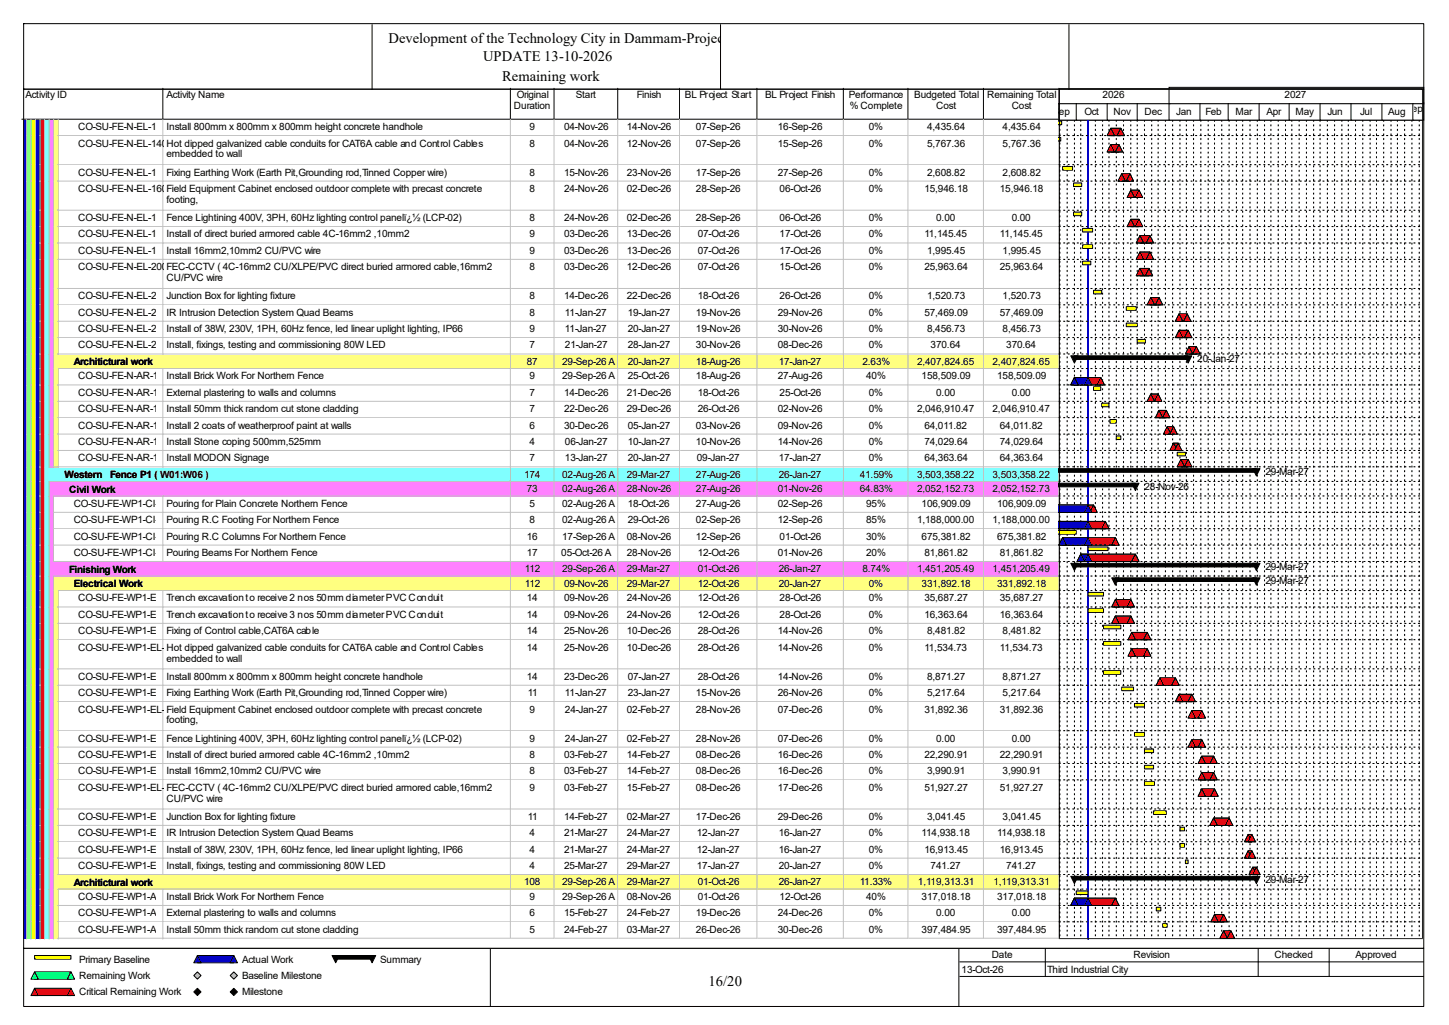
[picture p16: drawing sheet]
<svg xmlns="http://www.w3.org/2000/svg" width="420mm" height="297mm" viewBox="0 0 420 297" stroke-linecap="round" stroke-linejoin="round" font-family="sans-serif">
<defs><g id="words">
<g font-size="4.2">
<text x="112.6" y="12.4">Development of the Technology City in Dammam-Project</text>
<text x="140" y="17.7">UPDATE 13-10-2026</text>
<text x="145.5" y="23.5">Remaining work</text>
<text x="205.4" y="285.6">16/20</text>
</g>
<g font-size="2.9">
<text x="7.4" y="28.4">Activity ID</text>
<text x="48.3" y="28.4">Activity Name</text>
<text x="149.8" y="28.4">Original</text>
<text x="166.9" y="28.4">Start</text>
<text x="184.6" y="28.4">Finish</text>
<text x="198.5" y="28.4">BL Project Start</text>
<text x="221.8" y="28.4">BL Project Finish</text>
<text x="246" y="28.4">Performance</text>
<text x="265" y="28.4">Budgeted Total</text>
<text x="286.1" y="28.4">Remaining Total</text>
<text x="319.6" y="28.4">2026</text>
<text x="372.3" y="28.4">2027</text>
<text x="149" y="31.6">Duration</text>
<text x="246.3" y="31.6">% Complete</text>
<text x="271.4" y="31.6">Cost</text>
<text x="293.2" y="31.6">Cost</text>
<text x="305.1" y="33.2">Sep</text>
<text x="314.3" y="33.2">Oct</text>
<text x="322.7" y="33.2">Nov</text>
<text x="331.7" y="33.2">Dec</text>
<text x="341" y="33.2">Jan</text>
<text x="349.4" y="33.2">Feb</text>
<text x="358.1" y="33.2">Mar</text>
<text x="367.1" y="33.2">Apr</text>
<text x="375.5" y="33.2">May</text>
<text x="384.7" y="33.2">Jun</text>
<text x="394.2" y="33.2">Jul</text>
<text x="402.4" y="33.2">Aug</text>
<text x="407.4" y="32.4">Sep</text>
<text x="22.7" y="37.7">CO-SU-FE-N-EL-130Install 800mm x 800mm x 800mm height concrete handhole</text>
<text x="153.5" y="37.7">9</text>
<text x="163.5" y="37.7">04-Nov-26</text>
<text x="181.7" y="37.7">14-Nov-26</text>
<text x="201.7" y="37.7">07-Sep-26</text>
<text x="225.5" y="37.7">16-Sep-26</text>
<text x="251.8" y="37.7">0%</text>
<text x="268.7" y="37.7">4,435.64</text>
<text x="290.6" y="37.7">4,435.64</text>
<text x="22.7" y="42.5">CO-SU-FE-N-EL-140Hot dipped galvanized cable conduits for CAT6A cable and Control Cables</text>
<text x="48.3" y="45.6">embedded to wall</text>
<text x="153.5" y="42.5">8</text>
<text x="163.5" y="42.5">04-Nov-26</text>
<text x="181.7" y="42.5">12-Nov-26</text>
<text x="201.7" y="42.5">07-Sep-26</text>
<text x="225.5" y="42.5">15-Sep-26</text>
<text x="251.8" y="42.5">0%</text>
<text x="268.7" y="42.5">5,767.36</text>
<text x="290.6" y="42.5">5,767.36</text>
<text x="22.7" y="50.9">CO-SU-FE-N-EL-150Fixing Earthing Work (Earth Pit,Grounding rod,Tinned Copper wire)</text>
<text x="153.5" y="50.9">8</text>
<text x="163.5" y="50.9">15-Nov-26</text>
<text x="181.7" y="50.9">23-Nov-26</text>
<text x="201.7" y="50.9">17-Sep-26</text>
<text x="225.5" y="50.9">27-Sep-26</text>
<text x="251.8" y="50.9">0%</text>
<text x="268.7" y="50.9">2,608.82</text>
<text x="290.6" y="50.9">2,608.82</text>
<text x="22.7" y="55.6">CO-SU-FE-N-EL-160Field Equipment Cabinet enclosed outdoor complete with precast concrete</text>
<text x="48.3" y="58.8">footing,</text>
<text x="153.5" y="55.6">8</text>
<text x="163.5" y="55.6">24-Nov-26</text>
<text x="181.7" y="55.6">02-Dec-26</text>
<text x="201.7" y="55.6">28-Sep-26</text>
<text x="226" y="55.6">06-Oct-26</text>
<text x="251.8" y="55.6">0%</text>
<text x="267.9" y="55.6">15,946.18</text>
<text x="289.8" y="55.6">15,946.18</text>
<text x="22.7" y="64.1">CO-SU-FE-N-EL-170Fence Lightining 400V, 3PH, 60Hz lighting control panelï¿½ (LCP-02)</text>
<text x="153.5" y="64.1">8</text>
<text x="163.5" y="64.1">24-Nov-26</text>
<text x="181.7" y="64.1">02-Dec-26</text>
<text x="201.7" y="64.1">28-Sep-26</text>
<text x="226" y="64.1">06-Oct-26</text>
<text x="251.8" y="64.1">0%</text>
<text x="271.4" y="64.1">0.00</text>
<text x="293.2" y="64.1">0.00</text>
<text x="22.7" y="68.8">CO-SU-FE-N-EL-180Install of direct buried armored cable 4C-16mm2 ,10mm2</text>
<text x="153.5" y="68.8">9</text>
<text x="163.5" y="68.8">03-Dec-26</text>
<text x="181.7" y="68.8">13-Dec-26</text>
<text x="202.3" y="68.8">07-Oct-26</text>
<text x="226" y="68.8">17-Oct-26</text>
<text x="251.8" y="68.8">0%</text>
<text x="267.9" y="68.8">11,145.45</text>
<text x="289.8" y="68.8">11,145.45</text>
<text x="22.7" y="73.6">CO-SU-FE-N-EL-190Install 16mm2,10mm2 CU/PVC wire</text>
<text x="153.5" y="73.6">9</text>
<text x="163.5" y="73.6">03-Dec-26</text>
<text x="181.7" y="73.6">13-Dec-26</text>
<text x="202.3" y="73.6">07-Oct-26</text>
<text x="226" y="73.6">17-Oct-26</text>
<text x="251.8" y="73.6">0%</text>
<text x="268.7" y="73.6">1,995.45</text>
<text x="290.6" y="73.6">1,995.45</text>
<text x="22.7" y="78.3">CO-SU-FE-N-EL-200FEC-CCTV ( 4C-16mm2 CU/XLPE/PVC direct buried armored cable,16mm2</text>
<text x="48.3" y="81.4">CU/PVC wire</text>
<text x="153.5" y="78.3">8</text>
<text x="163.5" y="78.3">03-Dec-26</text>
<text x="181.7" y="78.3">12-Dec-26</text>
<text x="202.3" y="78.3">07-Oct-26</text>
<text x="226" y="78.3">15-Oct-26</text>
<text x="251.8" y="78.3">0%</text>
<text x="267.9" y="78.3">25,963.64</text>
<text x="289.8" y="78.3">25,963.64</text>
<text x="22.7" y="86.7">CO-SU-FE-N-EL-210Junction Box for lighting fixture</text>
<text x="153.5" y="86.7">8</text>
<text x="163.5" y="86.7">14-Dec-26</text>
<text x="181.7" y="86.7">22-Dec-26</text>
<text x="202.3" y="86.7">18-Oct-26</text>
<text x="226" y="86.7">26-Oct-26</text>
<text x="251.8" y="86.7">0%</text>
<text x="268.7" y="86.7">1,520.73</text>
<text x="290.6" y="86.7">1,520.73</text>
<text x="22.7" y="91.5">CO-SU-FE-N-EL-220IR Intrusion Detection System Quad Beams</text>
<text x="153.5" y="91.5">8</text>
<text x="163.7" y="91.5">11-Jan-27</text>
<text x="181.9" y="91.5">19-Jan-27</text>
<text x="201.7" y="91.5">19-Nov-26</text>
<text x="225.5" y="91.5">29-Nov-26</text>
<text x="251.8" y="91.5">0%</text>
<text x="267.9" y="91.5">57,469.09</text>
<text x="289.8" y="91.5">57,469.09</text>
<text x="22.7" y="96.2">CO-SU-FE-N-EL-230Install of 38W, 230V, 1PH, 60Hz fence, led linear uplight lighting, IP66</text>
<text x="22.7" y="101">CO-SU-FE-N-EL-240Install, fixings, testing and commissioning 80W LED</text>
<text x="153.5" y="96.2">9</text>
<text x="153.5" y="101">7</text>
<text x="163.7" y="96.2">11-Jan-27</text>
<text x="163.7" y="101">21-Jan-27</text>
<text x="181.9" y="96.2">20-Jan-27</text>
<text x="181.9" y="101">28-Jan-27</text>
<text x="201.7" y="96.2">19-Nov-26</text>
<text x="201.7" y="101">30-Nov-26</text>
<text x="225.5" y="96.2">30-Nov-26</text>
<text x="225.5" y="101">08-Dec-26</text>
<text x="251.8" y="96.2">0%</text>
<text x="251.8" y="101">0%</text>
<text x="268.7" y="96.2">8,456.73</text>
<text x="269.7" y="101">370.64</text>
<text x="290.6" y="96.2">8,456.73</text>
<text x="291.6" y="101">370.64</text>
<text x="21.4" y="105.8">Architictural work</text>
<text x="152.7" y="105.7">87</text>
<text x="162.9" y="105.7">29-Sep-26 A</text>
<text x="181.9" y="105.7">20-Jan-27</text>
<text x="201.7" y="105.7">18-Aug-26</text>
<text x="225.7" y="105.7">17-Jan-27</text>
<text x="250" y="105.7">2.63%</text>
<text x="265.8" y="105.7">2,407,824.65</text>
<text x="287.7" y="105.7">2,407,824.65</text>
<text x="347" y="104.9">20-Jan-27</text>
<text x="22.7" y="109.9">CO-SU-FE-N-AR-100Install Brick Work For Northern Fence</text>
<text x="153.5" y="109.9">9</text>
<text x="162.9" y="109.9">29-Sep-26 A</text>
<text x="181.9" y="109.9">25-Oct-26</text>
<text x="201.7" y="109.9">18-Aug-26</text>
<text x="225.5" y="109.9">27-Aug-26</text>
<text x="251" y="109.9">40%</text>
<text x="267.1" y="109.9">158,509.09</text>
<text x="289" y="109.9">158,509.09</text>
<text x="22.7" y="114.7">CO-SU-FE-N-AR-110External plastering to walls and columns</text>
<text x="22.7" y="119.4">CO-SU-FE-N-AR-120Install 50mm thick random cut stone cladding</text>
<text x="153.5" y="114.7">7</text>
<text x="153.5" y="119.4">7</text>
<text x="163.5" y="114.7">14-Dec-26</text>
<text x="163.5" y="119.4">22-Dec-26</text>
<text x="181.7" y="114.7">21-Dec-26</text>
<text x="181.7" y="119.4">29-Dec-26</text>
<text x="202.3" y="114.7">18-Oct-26</text>
<text x="202.3" y="119.4">26-Oct-26</text>
<text x="225.5" y="119.4">02-Nov-26</text>
<text x="226" y="114.7">25-Oct-26</text>
<text x="251.8" y="114.7">0%</text>
<text x="251.8" y="119.4">0%</text>
<text x="265.8" y="119.4">2,046,910.47</text>
<text x="271.4" y="114.7">0.00</text>
<text x="287.7" y="119.4">2,046,910.47</text>
<text x="293.2" y="114.7">0.00</text>
<text x="22.7" y="124.2">CO-SU-FE-N-AR-130Install 2 coats of weatherproof paint at walls</text>
<text x="153.5" y="124.2">6</text>
<text x="163.5" y="124.2">30-Dec-26</text>
<text x="181.9" y="124.2">05-Jan-27</text>
<text x="201.7" y="124.2">03-Nov-26</text>
<text x="225.5" y="124.2">09-Nov-26</text>
<text x="251.8" y="124.2">0%</text>
<text x="267.9" y="124.2">64,011.82</text>
<text x="289.8" y="124.2">64,011.82</text>
<text x="22.7" y="128.9">CO-SU-FE-N-AR-140Install Stone coping 500mm,525mm</text>
<text x="153.5" y="128.9">4</text>
<text x="163.7" y="128.9">06-Jan-27</text>
<text x="181.9" y="128.9">10-Jan-27</text>
<text x="201.7" y="128.9">10-Nov-26</text>
<text x="225.5" y="128.9">14-Nov-26</text>
<text x="251.8" y="128.9">0%</text>
<text x="267.9" y="128.9">74,029.64</text>
<text x="289.8" y="128.9">74,029.64</text>
<text x="22.7" y="133.7">CO-SU-FE-N-AR-150Install MODON Signage</text>
<text x="153.5" y="133.7">7</text>
<text x="163.7" y="133.7">13-Jan-27</text>
<text x="181.9" y="133.7">20-Jan-27</text>
<text x="202" y="133.7">09-Jan-27</text>
<text x="225.7" y="133.7">17-Jan-27</text>
<text x="251.8" y="133.7">0%</text>
<text x="267.9" y="133.7">64,363.64</text>
<text x="289.8" y="133.7">64,363.64</text>
<text x="366.8" y="137.6">29-Mar-27</text>
<text x="18.7" y="138.5">Western</text>
<text x="20" y="142.7">Civil Work</text>
<text x="31.9" y="138.5">Fence P1 ( W01:W06 )</text>
<text x="151.9" y="138.4">174</text>
<text x="152.7" y="142.7">73</text>
<text x="162.9" y="138.4">02-Aug-26 A</text>
<text x="162.9" y="142.7">02-Aug-26 A</text>
<text x="181.7" y="138.4">29-Mar-27</text>
<text x="181.7" y="142.7">28-Nov-26</text>
<text x="201.7" y="138.4">27-Aug-26</text>
<text x="201.7" y="142.7">27-Aug-26</text>
<text x="225.5" y="142.7">01-Nov-26</text>
<text x="225.7" y="138.4">26-Jan-27</text>
<text x="249.2" y="138.4">41.59%</text>
<text x="249.2" y="142.7">64.83%</text>
<text x="265.8" y="138.4">3,503,358.22</text>
<text x="265.8" y="142.7">2,052,152.73</text>
<text x="287.7" y="138.4">3,503,358.22</text>
<text x="287.7" y="142.7">2,052,152.73</text>
<text x="331.7" y="141.9">28-Nov-26</text>
<text x="21.4" y="146.9">CO-SU-FE-WP1-CI-160</text>
<text x="48.3" y="146.9">Pouring for Plain Concrete Northern Fence</text>
<text x="153.5" y="146.9">5</text>
<text x="162.9" y="146.9">02-Aug-26 A</text>
<text x="181.9" y="146.9">18-Oct-26</text>
<text x="201.7" y="146.9">27-Aug-26</text>
<text x="225.5" y="146.9">02-Sep-26</text>
<text x="251" y="146.9">95%</text>
<text x="267.1" y="146.9">106,909.09</text>
<text x="289" y="146.9">106,909.09</text>
<text x="21.4" y="151.6">CO-SU-FE-WP1-CI-170</text>
<text x="48.3" y="151.6">Pouring R.C Footing For Northern Fence</text>
<text x="153.5" y="151.6">8</text>
<text x="162.9" y="151.6">02-Aug-26 A</text>
<text x="181.9" y="151.6">29-Oct-26</text>
<text x="201.7" y="151.6">02-Sep-26</text>
<text x="225.5" y="151.6">12-Sep-26</text>
<text x="251" y="151.6">85%</text>
<text x="265.8" y="151.6">1,188,000.00</text>
<text x="287.7" y="151.6">1,188,000.00</text>
<text x="21.4" y="156.3">CO-SU-FE-WP1-CI-180</text>
<text x="21.4" y="161.1">CO-SU-FE-WP1-CI-190</text>
<text x="48.3" y="156.3">Pouring R.C Columns For Northern Fence</text>
<text x="48.3" y="161.1">Pouring Beams For Northern Fence</text>
<text x="152.7" y="156.3">16</text>
<text x="152.7" y="161.1">17</text>
<text x="162.7" y="161.1">05-Oct-26 A</text>
<text x="162.9" y="156.3">17-Sep-26 A</text>
<text x="181.7" y="156.3">08-Nov-26</text>
<text x="181.7" y="161.1">28-Nov-26</text>
<text x="201.7" y="156.3">12-Sep-26</text>
<text x="202.3" y="161.1">12-Oct-26</text>
<text x="225.5" y="161.1">01-Nov-26</text>
<text x="226" y="156.3">01-Oct-26</text>
<text x="251" y="156.3">30%</text>
<text x="251" y="161.1">20%</text>
<text x="267.1" y="156.3">675,381.82</text>
<text x="267.9" y="161.1">81,861.82</text>
<text x="289" y="156.3">675,381.82</text>
<text x="289.8" y="161.1">81,861.82</text>
<text x="20" y="165.9">Finishing Work</text>
<text x="152.1" y="165.9">112</text>
<text x="162.9" y="165.9">29-Sep-26 A</text>
<text x="181.7" y="165.9">29-Mar-27</text>
<text x="202.3" y="165.9">01-Oct-26</text>
<text x="225.7" y="165.9">26-Jan-27</text>
<text x="250" y="165.9">8.74%</text>
<text x="265.8" y="165.9">1,451,205.49</text>
<text x="287.7" y="165.9">1,451,205.49</text>
<text x="366.8" y="165.1">29-Mar-27</text>
<text x="21.4" y="170.1">Electrical Work</text>
<text x="152.1" y="170.1">112</text>
<text x="163.5" y="170.1">09-Nov-26</text>
<text x="181.7" y="170.1">29-Mar-27</text>
<text x="202.3" y="170.1">12-Oct-26</text>
<text x="225.7" y="170.1">20-Jan-27</text>
<text x="251.8" y="170.1">0%</text>
<text x="267.1" y="170.1">331,892.18</text>
<text x="289" y="170.1">331,892.18</text>
<text x="366.8" y="169.3">29-Mar-27</text>
<text x="22.7" y="174.3">CO-SU-FE-WP1-EL-260</text>
<text x="22.7" y="179">CO-SU-FE-WP1-EL-320</text>
<text x="48.3" y="174.3">Trench excavation to receive 2 nos 50mm diameter PVC Conduit</text>
<text x="48.3" y="179">Trench excavation to receive 3 nos 50mm diameter PVC Conduit</text>
<text x="152.7" y="174.3">14</text>
<text x="152.7" y="179">14</text>
<text x="163.5" y="174.3">09-Nov-26</text>
<text x="163.5" y="179">09-Nov-26</text>
<text x="181.7" y="174.3">24-Nov-26</text>
<text x="181.7" y="179">24-Nov-26</text>
<text x="202.3" y="174.3">12-Oct-26</text>
<text x="202.3" y="179">12-Oct-26</text>
<text x="226" y="174.3">28-Oct-26</text>
<text x="226" y="179">28-Oct-26</text>
<text x="251.8" y="174.3">0%</text>
<text x="251.8" y="179">0%</text>
<text x="267.9" y="174.3">35,687.27</text>
<text x="267.9" y="179">16,363.64</text>
<text x="289.8" y="174.3">35,687.27</text>
<text x="289.8" y="179">16,363.64</text>
<text x="22.7" y="183.8">CO-SU-FE-WP1-EL-300</text>
<text x="48.3" y="183.8">Fixing of Control cable,CAT6A cable</text>
<text x="152.7" y="183.8">14</text>
<text x="163.5" y="183.8">25-Nov-26</text>
<text x="181.7" y="183.8">10-Dec-26</text>
<text x="202.3" y="183.8">28-Oct-26</text>
<text x="225.5" y="183.8">14-Nov-26</text>
<text x="251.8" y="183.8">0%</text>
<text x="268.7" y="183.8">8,481.82</text>
<text x="290.6" y="183.8">8,481.82</text>
<text x="22.7" y="188.5">CO-SU-FE-WP1-EL-330</text>
<text x="48.3" y="188.5">Hot dipped galvanized cable conduits for CAT6A cable and Control Cables</text>
<text x="48.3" y="191.7">embedded to wall</text>
<text x="152.7" y="188.5">14</text>
<text x="163.5" y="188.5">25-Nov-26</text>
<text x="181.7" y="188.5">10-Dec-26</text>
<text x="202.3" y="188.5">28-Oct-26</text>
<text x="225.5" y="188.5">14-Nov-26</text>
<text x="251.8" y="188.5">0%</text>
<text x="267.9" y="188.5">11,534.73</text>
<text x="289.8" y="188.5">11,534.73</text>
<text x="22.7" y="197">CO-SU-FE-WP1-EL-310</text>
<text x="48.3" y="197">Install 800mm x 800mm x 800mm height concrete handhole</text>
<text x="152.7" y="197">14</text>
<text x="163.5" y="197">23-Dec-26</text>
<text x="181.9" y="197">07-Jan-27</text>
<text x="202.3" y="197">28-Oct-26</text>
<text x="225.5" y="197">14-Nov-26</text>
<text x="251.8" y="197">0%</text>
<text x="268.7" y="197">8,871.27</text>
<text x="290.6" y="197">8,871.27</text>
<text x="22.7" y="201.7">CO-SU-FE-WP1-EL-280</text>
<text x="48.3" y="201.7">Fixing Earthing Work (Earth Pit,Grounding rod,Tinned Copper wire)</text>
<text x="153" y="201.7">11</text>
<text x="163.7" y="201.7">11-Jan-27</text>
<text x="181.9" y="201.7">23-Jan-27</text>
<text x="201.7" y="201.7">15-Nov-26</text>
<text x="225.5" y="201.7">26-Nov-26</text>
<text x="251.8" y="201.7">0%</text>
<text x="268.7" y="201.7">5,217.64</text>
<text x="290.6" y="201.7">5,217.64</text>
<text x="22.7" y="206.5">CO-SU-FE-WP1-EL-340</text>
<text x="48.3" y="206.5">Field Equipment Cabinet enclosed outdoor complete with precast concrete</text>
<text x="48.3" y="209.6">footing,</text>
<text x="153.5" y="206.5">9</text>
<text x="163.7" y="206.5">24-Jan-27</text>
<text x="181.7" y="206.5">02-Feb-27</text>
<text x="201.7" y="206.5">28-Nov-26</text>
<text x="225.5" y="206.5">07-Dec-26</text>
<text x="251.8" y="206.5">0%</text>
<text x="267.9" y="206.5">31,892.36</text>
<text x="289.8" y="206.5">31,892.36</text>
<text x="22.7" y="214.9">CO-SU-FE-WP1-EL-350</text>
<text x="48.3" y="214.9">Fence Lightining 400V, 3PH, 60Hz lighting control panelï¿½ (LCP-02)</text>
<text x="153.5" y="214.9">9</text>
<text x="163.7" y="214.9">24-Jan-27</text>
<text x="181.7" y="214.9">02-Feb-27</text>
<text x="201.7" y="214.9">28-Nov-26</text>
<text x="225.5" y="214.9">07-Dec-26</text>
<text x="251.8" y="214.9">0%</text>
<text x="271.4" y="214.9">0.00</text>
<text x="293.2" y="214.9">0.00</text>
<text x="22.7" y="219.6">CO-SU-FE-WP1-EL-360</text>
<text x="48.3" y="219.6">Install of direct buried armored cable 4C-16mm2 ,10mm2</text>
<text x="153.5" y="219.6">8</text>
<text x="163.5" y="219.6">03-Feb-27</text>
<text x="181.7" y="219.6">14-Feb-27</text>
<text x="201.7" y="219.6">08-Dec-26</text>
<text x="225.5" y="219.6">16-Dec-26</text>
<text x="251.8" y="219.6">0%</text>
<text x="267.9" y="219.6">22,290.91</text>
<text x="289.8" y="219.6">22,290.91</text>
<text x="22.7" y="224.4">CO-SU-FE-WP1-EL-370</text>
<text x="48.3" y="224.4">Install 16mm2,10mm2 CU/PVC wire</text>
<text x="153.5" y="224.4">8</text>
<text x="163.5" y="224.4">03-Feb-27</text>
<text x="181.7" y="224.4">14-Feb-27</text>
<text x="201.7" y="224.4">08-Dec-26</text>
<text x="225.5" y="224.4">16-Dec-26</text>
<text x="251.8" y="224.4">0%</text>
<text x="268.7" y="224.4">3,990.91</text>
<text x="290.6" y="224.4">3,990.91</text>
<text x="22.7" y="229.2">CO-SU-FE-WP1-EL-390</text>
<text x="48.3" y="229.2">FEC-CCTV ( 4C-16mm2 CU/XLPE/PVC direct buried armored cable,16mm2</text>
<text x="48.3" y="232.3">CU/PVC wire</text>
<text x="153.5" y="229.2">9</text>
<text x="163.5" y="229.2">03-Feb-27</text>
<text x="181.7" y="229.2">15-Feb-27</text>
<text x="201.7" y="229.2">08-Dec-26</text>
<text x="225.5" y="229.2">17-Dec-26</text>
<text x="251.8" y="229.2">0%</text>
<text x="267.9" y="229.2">51,927.27</text>
<text x="289.8" y="229.2">51,927.27</text>
<text x="22.7" y="237.6">CO-SU-FE-WP1-EL-250</text>
<text x="48.3" y="237.6">Junction Box for lighting fixture</text>
<text x="153" y="237.6">11</text>
<text x="163.5" y="237.6">14-Feb-27</text>
<text x="181.7" y="237.6">02-Mar-27</text>
<text x="201.7" y="237.6">17-Dec-26</text>
<text x="225.5" y="237.6">29-Dec-26</text>
<text x="251.8" y="237.6">0%</text>
<text x="268.7" y="237.6">3,041.45</text>
<text x="290.6" y="237.6">3,041.45</text>
<text x="22.7" y="242.3">CO-SU-FE-WP1-EL-290</text>
<text x="48.3" y="242.3">IR Intrusion Detection System Quad Beams</text>
<text x="153.5" y="242.3">4</text>
<text x="163.5" y="242.3">21-Mar-27</text>
<text x="181.7" y="242.3">24-Mar-27</text>
<text x="202" y="242.3">12-Jan-27</text>
<text x="225.7" y="242.3">16-Jan-27</text>
<text x="251.8" y="242.3">0%</text>
<text x="267.1" y="242.3">114,938.18</text>
<text x="289" y="242.3">114,938.18</text>
<text x="22.7" y="247.1">CO-SU-FE-WP1-EL-380</text>
<text x="22.7" y="251.8">CO-SU-FE-WP1-EL-270</text>
<text x="48.3" y="247.1">Install of 38W, 230V, 1PH, 60Hz fence, led linear uplight lighting, IP66</text>
<text x="48.3" y="251.8">Install, fixings, testing and commissioning 80W LED</text>
<text x="153.5" y="247.1">4</text>
<text x="153.5" y="251.8">4</text>
<text x="163.5" y="247.1">21-Mar-27</text>
<text x="163.5" y="251.8">25-Mar-27</text>
<text x="181.7" y="247.1">24-Mar-27</text>
<text x="181.7" y="251.8">29-Mar-27</text>
<text x="202" y="247.1">12-Jan-27</text>
<text x="202" y="251.8">17-Jan-27</text>
<text x="225.7" y="247.1">16-Jan-27</text>
<text x="225.7" y="251.8">20-Jan-27</text>
<text x="251.8" y="247.1">0%</text>
<text x="251.8" y="251.8">0%</text>
<text x="267.9" y="247.1">16,913.45</text>
<text x="269.7" y="251.8">741.27</text>
<text x="289.8" y="247.1">16,913.45</text>
<text x="291.6" y="251.8">741.27</text>
<text x="21.4" y="256.6">Architictural work</text>
<text x="151.9" y="256.5">108</text>
<text x="162.9" y="256.5">29-Sep-26 A</text>
<text x="181.7" y="256.5">29-Mar-27</text>
<text x="202.3" y="256.5">01-Oct-26</text>
<text x="225.7" y="256.5">26-Jan-27</text>
<text x="249.2" y="256.5">11.33%</text>
<text x="266.1" y="256.5">1,119,313.31</text>
<text x="288" y="256.5">1,119,313.31</text>
<text x="366.8" y="255.8">29-Mar-27</text>
<text x="22.7" y="260.8">CO-SU-FE-WP1-AR-160</text>
<text x="48.3" y="260.8">Install Brick Work For Northern Fence</text>
<text x="153.5" y="260.8">9</text>
<text x="162.9" y="260.8">29-Sep-26 A</text>
<text x="181.7" y="260.8">08-Nov-26</text>
<text x="202.3" y="260.8">01-Oct-26</text>
<text x="226" y="260.8">12-Oct-26</text>
<text x="251" y="260.8">40%</text>
<text x="267.1" y="260.8">317,018.18</text>
<text x="289" y="260.8">317,018.18</text>
<text x="22.7" y="265.5">CO-SU-FE-WP1-AR-170</text>
<text x="48.3" y="265.5">External plastering to walls and columns</text>
<text x="153.5" y="265.5">6</text>
<text x="163.5" y="265.5">15-Feb-27</text>
<text x="181.7" y="265.5">24-Feb-27</text>
<text x="201.7" y="265.5">19-Dec-26</text>
<text x="225.5" y="265.5">24-Dec-26</text>
<text x="251.8" y="265.5">0%</text>
<text x="271.4" y="265.5">0.00</text>
<text x="293.2" y="265.5">0.00</text>
<text x="22.7" y="270.3">CO-SU-FE-WP1-AR-180</text>
<text x="48.3" y="270.3">Install 50mm thick random cut stone cladding</text>
<text x="153.5" y="270.3">5</text>
<text x="163.5" y="270.3">24-Feb-27</text>
<text x="181.7" y="270.3">03-Mar-27</text>
<text x="201.7" y="270.3">26-Dec-26</text>
<text x="225.5" y="270.3">30-Dec-26</text>
<text x="251.8" y="270.3">0%</text>
<text x="267.1" y="270.3">397,484.95</text>
<text x="289" y="270.3">397,484.95</text>
<text x="22.9" y="279">Primary Baseline</text>
<text x="70.1" y="279">Actual Work</text>
<text x="110.2" y="279">Summary</text>
<text x="278.7" y="281.9">13-Oct-26</text>
<text x="287.4" y="277.7">Date</text>
<text x="303.5" y="281.9">Third Industrial City</text>
<text x="328.5" y="277.7">Revision</text>
<text x="369.4" y="277.7">Checked</text>
<text x="392.9" y="277.7">Approved</text>
<text x="22.9" y="283.7">Remaining Work</text>
<text x="70.1" y="283.7">Baseline Milestone</text>
<text x="22.9" y="288.5">Critical Remaining Work</text>
<text x="70.1" y="288.5">Milestone</text>
</g>
</g></defs>
<path d="M47.2 25.6v8.9h-40.9" fill="none" stroke="#000" stroke-width=".29"/>
<path d="M47.5 25.6h100.7v9.2h-100.7z" fill="#fff"/>
<path d="M147.9 25.6v8.9h-100.7" fill="none" stroke="#000" stroke-width=".29"/>
<path d="M148.2 25.6h12.7v9.2h-12.7z" fill="#fff"/>
<path d="M160.6 25.6v8.9h-12.7" fill="none" stroke="#000" stroke-width=".29"/>
<path d="M160.9 25.6h18.4v9.2h-18.4z" fill="#fff"/>
<path d="M179 25.6v8.9h-18.4" fill="none" stroke="#000" stroke-width=".29"/>
<path d="M179.3 25.6h17.9v9.2h-17.9z" fill="#fff"/>
<path d="M197 25.6v8.9h-18" fill="none" stroke="#000" stroke-width=".29"/>
<path d="M197.2 25.6h22.5v9.2h-22.5z" fill="#fff"/>
<path d="M219.4 25.6v8.9h-22.4" fill="none" stroke="#000" stroke-width=".29"/>
<path d="M219.7 25.6h25v9.2h-25z" fill="#fff"/>
<path d="M244.4 25.6v8.9h-25" fill="none" stroke="#000" stroke-width=".29"/>
<path d="M244.7 25.6h18.7v9.2h-18.7z" fill="#fff"/>
<path d="M263.2 25.6v8.9h-18.8" fill="none" stroke="#000" stroke-width=".29"/>
<path d="M263.4 25.6h21.9v9.2h-21.9z" fill="#fff"/>
<path d="M285 25.6v8.9h-21.8" fill="none" stroke="#000" stroke-width=".29"/>
<path d="M285.3 25.6h21.9v9.2h-21.9z" fill="#fff"/>
<path d="M306.9 25.6v8.9h-21.9" fill="none" stroke="#000" stroke-width=".29"/>
<path d="M6.6 34.8h1.3v4.7h-1.3z" fill="#00f"/>
<path d="M7.6 34.5v5.1" fill="none" stroke="#c0c0c0" stroke-width=".29"/>
<path d="M7.9 34.8h1.3v4.7h-1.3z" fill="#80ff80"/>
<path d="M9 34.5v5.1" fill="none" stroke="#c0c0c0" stroke-width=".29"/>
<path d="M9.2 34.8h1.3v4.7h-1.3z" fill="#ff0"/>
<path d="M10.3 34.5v5.1" fill="none" stroke="#c0c0c0" stroke-width=".29"/>
<path d="M10.5 34.8h1.4v4.7h-1.4z" fill="#00f"/>
<path d="M11.6 34.5v5.1" fill="none" stroke="#c0c0c0" stroke-width=".29"/>
<path d="M11.9 34.8h1.3v4.7h-1.3z" fill="#f00"/>
<path d="M12.9 34.5v5.1" fill="none" stroke="#c0c0c0" stroke-width=".29"/>
<path d="M13.2 34.8h1.3v4.7h-1.3z" fill="#80ffff"/>
<path d="M14.2 34.5v5.1" fill="none" stroke="#c0c0c0" stroke-width=".29"/>
<path d="M14.5 34.8h1.3v4.7h-1.3z" fill="#ff80ff"/>
<path d="M15.6 34.5v5.1" fill="none" stroke="#c0c0c0" stroke-width=".29"/>
<path d="M15.8 34.8h1.3v4.7h-1.3z" fill="#ffff80"/>
<path d="M16.9 34.5v5.1" fill="none" stroke="#c0c0c0" stroke-width=".29"/>
<path d="M17.1 34.8h30.4v4.7h-30.4z" fill="#fff"/>
<path d="M16.9 39.3h30.6M47.2 34.5v5.1" fill="none" stroke="#c0c0c0" stroke-width=".29"/>
<path d="M47.5 34.8h100.7v4.7h-100.7z" fill="#fff"/>
<path d="M147.9 34.5v4.8h-100.4" fill="none" stroke="#c0c0c0" stroke-width=".29"/>
<path d="M148.2 34.8h12.7v4.7h-12.7z" fill="#fff"/>
<path d="M160.6 34.5v4.8h-12.4" fill="none" stroke="#c0c0c0" stroke-width=".29"/>
<path d="M160.9 34.8h18.4v4.7h-18.4z" fill="#fff"/>
<path d="M179 34.5v4.8h-18.1" fill="none" stroke="#c0c0c0" stroke-width=".29"/>
<path d="M179.3 34.8h17.9v4.7h-17.9z" fill="#fff"/>
<path d="M197 34.5v4.8h-17.7" fill="none" stroke="#c0c0c0" stroke-width=".29"/>
<path d="M197.2 34.8h22.5v4.7h-22.5z" fill="#fff"/>
<path d="M219.4 34.5v4.8h-22.2" fill="none" stroke="#c0c0c0" stroke-width=".29"/>
<path d="M219.7 34.8h25v4.7h-25z" fill="#fff"/>
<path d="M244.4 34.5v4.8h-24.7" fill="none" stroke="#c0c0c0" stroke-width=".29"/>
<path d="M244.7 34.8h18.7v4.7h-18.7z" fill="#fff"/>
<path d="M263.2 34.5v4.8h-18.5" fill="none" stroke="#c0c0c0" stroke-width=".29"/>
<path d="M263.4 34.8h21.9v4.7h-21.9z" fill="#fff"/>
<path d="M285 34.5v4.8h-21.6" fill="none" stroke="#c0c0c0" stroke-width=".29"/>
<path d="M285.3 34.8h21.9v4.7h-21.9z" fill="#fff"/>
<path d="M306.9 34.5v4.8h-21.6" fill="none" stroke="#c0c0c0" stroke-width=".29"/>
<path d="M6.6 39.5h1.3v8.5h-1.3z" fill="#00f"/>
<path d="M7.6 39.3v8.7" fill="none" stroke="#c0c0c0" stroke-width=".29"/>
<path d="M7.9 39.5h1.3v8.5h-1.3z" fill="#80ff80"/>
<path d="M9 39.3v8.7" fill="none" stroke="#c0c0c0" stroke-width=".29"/>
<path d="M9.2 39.5h1.3v8.5h-1.3z" fill="#ff0"/>
<path d="M10.3 39.3v8.7" fill="none" stroke="#c0c0c0" stroke-width=".29"/>
<path d="M10.5 39.5h1.4v8.5h-1.4z" fill="#00f"/>
<path d="M11.6 39.3v8.7" fill="none" stroke="#c0c0c0" stroke-width=".29"/>
<path d="M11.9 39.5h1.3v8.5h-1.3z" fill="#f00"/>
<path d="M12.9 39.3v8.7" fill="none" stroke="#c0c0c0" stroke-width=".29"/>
<path d="M13.2 39.5h1.3v8.5h-1.3z" fill="#80ffff"/>
<path d="M14.2 39.3v8.7" fill="none" stroke="#c0c0c0" stroke-width=".29"/>
<path d="M14.5 39.5h1.3v8.5h-1.3z" fill="#ff80ff"/>
<path d="M15.6 39.3v8.7" fill="none" stroke="#c0c0c0" stroke-width=".29"/>
<path d="M15.8 39.5h1.3v8.5h-1.3z" fill="#ffff80"/>
<path d="M16.9 39.3v8.7" fill="none" stroke="#c0c0c0" stroke-width=".29"/>
<path d="M17.1 39.5h30.4v8.5h-30.4z" fill="#fff"/>
<path d="M47.2 39.3v8.7M16.9 47.7h30.6" fill="none" stroke="#c0c0c0" stroke-width=".29"/>
<path d="M47.5 39.5h100.7v8.5h-100.7z" fill="#fff"/>
<path d="M147.9 39.3v8.4h-100.4" fill="none" stroke="#c0c0c0" stroke-width=".29"/>
<path d="M148.2 39.5h12.7v8.5h-12.7z" fill="#fff"/>
<path d="M160.6 39.3v8.4h-12.4" fill="none" stroke="#c0c0c0" stroke-width=".29"/>
<path d="M160.9 39.5h18.4v8.5h-18.4z" fill="#fff"/>
<path d="M179 39.3v8.4h-18.1" fill="none" stroke="#c0c0c0" stroke-width=".29"/>
<path d="M179.3 39.5h17.9v8.5h-17.9z" fill="#fff"/>
<path d="M197 39.3v8.4h-17.7" fill="none" stroke="#c0c0c0" stroke-width=".29"/>
<path d="M197.2 39.5h22.5v8.5h-22.5z" fill="#fff"/>
<path d="M219.4 39.3v8.4h-22.2" fill="none" stroke="#c0c0c0" stroke-width=".29"/>
<path d="M219.7 39.5h25v8.5h-25z" fill="#fff"/>
<path d="M244.4 39.3v8.4h-24.7" fill="none" stroke="#c0c0c0" stroke-width=".29"/>
<path d="M244.7 39.5h18.7v8.5h-18.7z" fill="#fff"/>
<path d="M263.2 39.3v8.4h-18.5" fill="none" stroke="#c0c0c0" stroke-width=".29"/>
<path d="M263.4 39.5h21.9v8.5h-21.9z" fill="#fff"/>
<path d="M285 39.3v8.4h-21.6" fill="none" stroke="#c0c0c0" stroke-width=".29"/>
<path d="M285.3 39.5h21.9v8.5h-21.9z" fill="#fff"/>
<path d="M306.9 39.3v8.4h-21.6" fill="none" stroke="#c0c0c0" stroke-width=".29"/>
<path d="M6.6 48h1.3v4.7h-1.3z" fill="#00f"/>
<path d="M7.6 47.7v5" fill="none" stroke="#c0c0c0" stroke-width=".29"/>
<path d="M7.9 48h1.3v4.7h-1.3z" fill="#80ff80"/>
<path d="M9 47.7v5" fill="none" stroke="#c0c0c0" stroke-width=".29"/>
<path d="M9.2 48h1.3v4.7h-1.3z" fill="#ff0"/>
<path d="M10.3 47.7v5" fill="none" stroke="#c0c0c0" stroke-width=".29"/>
<path d="M10.5 48h1.4v4.7h-1.4z" fill="#00f"/>
<path d="M11.6 47.7v5" fill="none" stroke="#c0c0c0" stroke-width=".29"/>
<path d="M11.9 48h1.3v4.7h-1.3z" fill="#f00"/>
<path d="M12.9 47.7v5" fill="none" stroke="#c0c0c0" stroke-width=".29"/>
<path d="M13.2 48h1.3v4.7h-1.3z" fill="#80ffff"/>
<path d="M14.2 47.7v5" fill="none" stroke="#c0c0c0" stroke-width=".29"/>
<path d="M14.5 48h1.3v4.7h-1.3z" fill="#ff80ff"/>
<path d="M15.6 47.7v5" fill="none" stroke="#c0c0c0" stroke-width=".29"/>
<path d="M15.8 48h1.3v4.7h-1.3z" fill="#ffff80"/>
<path d="M16.9 47.7v5" fill="none" stroke="#c0c0c0" stroke-width=".29"/>
<path d="M17.1 48h30.4v4.7h-30.4z" fill="#fff"/>
<path d="M16.9 52.5h30.6M47.2 47.7v5" fill="none" stroke="#c0c0c0" stroke-width=".29"/>
<path d="M47.5 48h100.7v4.7h-100.7z" fill="#fff"/>
<path d="M147.9 47.7v4.8h-100.4" fill="none" stroke="#c0c0c0" stroke-width=".29"/>
<path d="M148.2 48h12.7v4.7h-12.7z" fill="#fff"/>
<path d="M160.6 47.7v4.8h-12.4" fill="none" stroke="#c0c0c0" stroke-width=".29"/>
<path d="M160.9 48h18.4v4.7h-18.4z" fill="#fff"/>
<path d="M179 47.7v4.8h-18.1" fill="none" stroke="#c0c0c0" stroke-width=".29"/>
<path d="M179.3 48h17.9v4.7h-17.9z" fill="#fff"/>
<path d="M197 47.7v4.8h-17.7" fill="none" stroke="#c0c0c0" stroke-width=".29"/>
<path d="M197.2 48h22.5v4.7h-22.5z" fill="#fff"/>
<path d="M219.4 47.7v4.8h-22.2" fill="none" stroke="#c0c0c0" stroke-width=".29"/>
<path d="M219.7 48h25v4.7h-25z" fill="#fff"/>
<path d="M244.4 47.7v4.8h-24.7" fill="none" stroke="#c0c0c0" stroke-width=".29"/>
<path d="M244.7 48h18.7v4.7h-18.7z" fill="#fff"/>
<path d="M263.2 47.7v4.8h-18.5" fill="none" stroke="#c0c0c0" stroke-width=".29"/>
<path d="M263.4 48h21.9v4.7h-21.9z" fill="#fff"/>
<path d="M285 47.7v4.8h-21.6" fill="none" stroke="#c0c0c0" stroke-width=".29"/>
<path d="M285.3 48h21.9v4.7h-21.9z" fill="#fff"/>
<path d="M306.9 47.7v4.8h-21.6" fill="none" stroke="#c0c0c0" stroke-width=".29"/>
<path d="M6.6 52.7h1.3v8.5h-1.3z" fill="#00f"/>
<path d="M7.6 52.5v8.7" fill="none" stroke="#c0c0c0" stroke-width=".29"/>
<path d="M7.9 52.7h1.3v8.5h-1.3z" fill="#80ff80"/>
<path d="M9 52.5v8.7" fill="none" stroke="#c0c0c0" stroke-width=".29"/>
<path d="M9.2 52.7h1.3v8.5h-1.3z" fill="#ff0"/>
<path d="M10.3 52.5v8.7" fill="none" stroke="#c0c0c0" stroke-width=".29"/>
<path d="M10.5 52.7h1.4v8.5h-1.4z" fill="#00f"/>
<path d="M11.6 52.5v8.7" fill="none" stroke="#c0c0c0" stroke-width=".29"/>
<path d="M11.9 52.7h1.3v8.5h-1.3z" fill="#f00"/>
<path d="M12.9 52.5v8.7" fill="none" stroke="#c0c0c0" stroke-width=".29"/>
<path d="M13.2 52.7h1.3v8.5h-1.3z" fill="#80ffff"/>
<path d="M14.2 52.5v8.7" fill="none" stroke="#c0c0c0" stroke-width=".29"/>
<path d="M14.5 52.7h1.3v8.5h-1.3z" fill="#ff80ff"/>
<path d="M15.6 52.5v8.7" fill="none" stroke="#c0c0c0" stroke-width=".29"/>
<path d="M15.8 52.7h1.3v8.5h-1.3z" fill="#ffff80"/>
<path d="M16.9 52.5v8.7" fill="none" stroke="#c0c0c0" stroke-width=".29"/>
<path d="M17.1 52.7h30.4v8.5h-30.4z" fill="#fff"/>
<path d="M47.2 52.5v8.7M16.9 60.9h30.6" fill="none" stroke="#c0c0c0" stroke-width=".29"/>
<path d="M47.5 52.7h100.7v8.5h-100.7z" fill="#fff"/>
<path d="M147.9 52.5v8.4h-100.4" fill="none" stroke="#c0c0c0" stroke-width=".29"/>
<path d="M148.2 52.7h12.7v8.5h-12.7z" fill="#fff"/>
<path d="M160.6 52.5v8.4h-12.4" fill="none" stroke="#c0c0c0" stroke-width=".29"/>
<path d="M160.9 52.7h18.4v8.5h-18.4z" fill="#fff"/>
<path d="M179 52.5v8.4h-18.1" fill="none" stroke="#c0c0c0" stroke-width=".29"/>
<path d="M179.3 52.7h17.9v8.5h-17.9z" fill="#fff"/>
<path d="M197 52.5v8.4h-17.7" fill="none" stroke="#c0c0c0" stroke-width=".29"/>
<path d="M197.2 52.7h22.5v8.5h-22.5z" fill="#fff"/>
<path d="M219.4 52.5v8.4h-22.2" fill="none" stroke="#c0c0c0" stroke-width=".29"/>
<path d="M219.7 52.7h25v8.5h-25z" fill="#fff"/>
<path d="M244.4 52.5v8.4h-24.7" fill="none" stroke="#c0c0c0" stroke-width=".29"/>
<path d="M244.7 52.7h18.7v8.5h-18.7z" fill="#fff"/>
<path d="M263.2 52.5v8.4h-18.5" fill="none" stroke="#c0c0c0" stroke-width=".29"/>
<path d="M263.4 52.7h21.9v8.5h-21.9z" fill="#fff"/>
<path d="M285 52.5v8.4h-21.6" fill="none" stroke="#c0c0c0" stroke-width=".29"/>
<path d="M285.3 52.7h21.9v8.5h-21.9z" fill="#fff"/>
<path d="M306.9 52.5v8.4h-21.6" fill="none" stroke="#c0c0c0" stroke-width=".29"/>
<path d="M6.6 61.2h1.3v4.7h-1.3z" fill="#00f"/>
<path d="M7.6 60.9v5" fill="none" stroke="#c0c0c0" stroke-width=".29"/>
<path d="M7.9 61.2h1.3v4.7h-1.3z" fill="#80ff80"/>
<path d="M9 60.9v5" fill="none" stroke="#c0c0c0" stroke-width=".29"/>
<path d="M9.2 61.2h1.3v4.7h-1.3z" fill="#ff0"/>
<path d="M10.3 60.9v5" fill="none" stroke="#c0c0c0" stroke-width=".29"/>
<path d="M10.5 61.2h1.4v4.7h-1.4z" fill="#00f"/>
<path d="M11.6 60.9v5" fill="none" stroke="#c0c0c0" stroke-width=".29"/>
<path d="M11.9 61.2h1.3v4.7h-1.3z" fill="#f00"/>
<path d="M12.9 60.9v5" fill="none" stroke="#c0c0c0" stroke-width=".29"/>
<path d="M13.2 61.2h1.3v4.7h-1.3z" fill="#80ffff"/>
<path d="M14.2 60.9v5" fill="none" stroke="#c0c0c0" stroke-width=".29"/>
<path d="M14.5 61.2h1.3v4.7h-1.3z" fill="#ff80ff"/>
<path d="M15.6 60.9v5" fill="none" stroke="#c0c0c0" stroke-width=".29"/>
<path d="M15.8 61.2h1.3v4.7h-1.3z" fill="#ffff80"/>
<path d="M16.9 60.9v5" fill="none" stroke="#c0c0c0" stroke-width=".29"/>
<path d="M17.1 61.2h30.4v4.7h-30.4z" fill="#fff"/>
<path d="M16.9 65.7h30.6M47.2 60.9v5" fill="none" stroke="#c0c0c0" stroke-width=".29"/>
<path d="M47.5 61.2h100.7v4.7h-100.7z" fill="#fff"/>
<path d="M147.9 60.9v4.8h-100.4" fill="none" stroke="#c0c0c0" stroke-width=".29"/>
<path d="M148.2 61.2h12.7v4.7h-12.7z" fill="#fff"/>
<path d="M160.6 60.9v4.8h-12.4" fill="none" stroke="#c0c0c0" stroke-width=".29"/>
<path d="M160.9 61.2h18.4v4.7h-18.4z" fill="#fff"/>
<path d="M179 60.9v4.8h-18.1" fill="none" stroke="#c0c0c0" stroke-width=".29"/>
<path d="M179.3 61.2h17.9v4.7h-17.9z" fill="#fff"/>
<path d="M197 60.9v4.8h-17.7" fill="none" stroke="#c0c0c0" stroke-width=".29"/>
<path d="M197.2 61.2h22.5v4.7h-22.5z" fill="#fff"/>
<path d="M219.4 60.9v4.8h-22.2" fill="none" stroke="#c0c0c0" stroke-width=".29"/>
<path d="M219.7 61.2h25v4.7h-25z" fill="#fff"/>
<path d="M244.4 60.9v4.8h-24.7" fill="none" stroke="#c0c0c0" stroke-width=".29"/>
<path d="M244.7 61.2h18.7v4.7h-18.7z" fill="#fff"/>
<path d="M263.2 60.9v4.8h-18.5" fill="none" stroke="#c0c0c0" stroke-width=".29"/>
<path d="M263.4 61.2h21.9v4.7h-21.9z" fill="#fff"/>
<path d="M285 60.9v4.8h-21.6" fill="none" stroke="#c0c0c0" stroke-width=".29"/>
<path d="M285.3 61.2h21.9v4.7h-21.9z" fill="#fff"/>
<path d="M306.9 60.9v4.8h-21.6" fill="none" stroke="#c0c0c0" stroke-width=".29"/>
<path d="M6.6 65.9h1.3v4.8h-1.3z" fill="#00f"/>
<path d="M7.6 65.7v5" fill="none" stroke="#c0c0c0" stroke-width=".29"/>
<path d="M7.9 65.9h1.3v4.8h-1.3z" fill="#80ff80"/>
<path d="M9 65.7v5" fill="none" stroke="#c0c0c0" stroke-width=".29"/>
<path d="M9.2 65.9h1.3v4.8h-1.3z" fill="#ff0"/>
<path d="M10.3 65.7v5" fill="none" stroke="#c0c0c0" stroke-width=".29"/>
<path d="M10.5 65.9h1.4v4.8h-1.4z" fill="#00f"/>
<path d="M11.6 65.7v5" fill="none" stroke="#c0c0c0" stroke-width=".29"/>
<path d="M11.9 65.9h1.3v4.8h-1.3z" fill="#f00"/>
<path d="M12.9 65.7v5" fill="none" stroke="#c0c0c0" stroke-width=".29"/>
<path d="M13.2 65.9h1.3v4.8h-1.3z" fill="#80ffff"/>
<path d="M14.2 65.7v5" fill="none" stroke="#c0c0c0" stroke-width=".29"/>
<path d="M14.5 65.9h1.3v4.8h-1.3z" fill="#ff80ff"/>
<path d="M15.6 65.7v5" fill="none" stroke="#c0c0c0" stroke-width=".29"/>
<path d="M15.8 65.9h1.3v4.8h-1.3z" fill="#ffff80"/>
<path d="M16.9 65.7v5" fill="none" stroke="#c0c0c0" stroke-width=".29"/>
<path d="M17.1 65.9h30.4v4.8h-30.4z" fill="#fff"/>
<path d="M16.9 70.4h30.6M47.2 65.7v5" fill="none" stroke="#c0c0c0" stroke-width=".29"/>
<path d="M47.5 65.9h100.7v4.8h-100.7z" fill="#fff"/>
<path d="M147.9 65.7v4.7h-100.4" fill="none" stroke="#c0c0c0" stroke-width=".29"/>
<path d="M148.2 65.9h12.7v4.8h-12.7z" fill="#fff"/>
<path d="M160.6 65.7v4.7h-12.4" fill="none" stroke="#c0c0c0" stroke-width=".29"/>
<path d="M160.9 65.9h18.4v4.8h-18.4z" fill="#fff"/>
<path d="M179 65.7v4.7h-18.1" fill="none" stroke="#c0c0c0" stroke-width=".29"/>
<path d="M179.3 65.9h17.9v4.8h-17.9z" fill="#fff"/>
<path d="M197 65.7v4.7h-17.7" fill="none" stroke="#c0c0c0" stroke-width=".29"/>
<path d="M197.2 65.9h22.5v4.8h-22.5z" fill="#fff"/>
<path d="M219.4 65.7v4.7h-22.2" fill="none" stroke="#c0c0c0" stroke-width=".29"/>
<path d="M219.7 65.9h25v4.8h-25z" fill="#fff"/>
<path d="M244.4 65.7v4.7h-24.7" fill="none" stroke="#c0c0c0" stroke-width=".29"/>
<path d="M244.7 65.9h18.7v4.8h-18.7z" fill="#fff"/>
<path d="M263.2 65.7v4.7h-18.5" fill="none" stroke="#c0c0c0" stroke-width=".29"/>
<path d="M263.4 65.9h21.9v4.8h-21.9z" fill="#fff"/>
<path d="M285 65.7v4.7h-21.6" fill="none" stroke="#c0c0c0" stroke-width=".29"/>
<path d="M285.3 65.9h21.9v4.8h-21.9z" fill="#fff"/>
<path d="M306.9 65.7v4.7h-21.6" fill="none" stroke="#c0c0c0" stroke-width=".29"/>
<path d="M6.6 70.7h1.3v4.7h-1.3z" fill="#00f"/>
<path d="M7.6 70.4v5" fill="none" stroke="#c0c0c0" stroke-width=".29"/>
<path d="M7.9 70.7h1.3v4.7h-1.3z" fill="#80ff80"/>
<path d="M9 70.4v5" fill="none" stroke="#c0c0c0" stroke-width=".29"/>
<path d="M9.2 70.7h1.3v4.7h-1.3z" fill="#ff0"/>
<path d="M10.3 70.4v5" fill="none" stroke="#c0c0c0" stroke-width=".29"/>
<path d="M10.5 70.7h1.4v4.7h-1.4z" fill="#00f"/>
<path d="M11.6 70.4v5" fill="none" stroke="#c0c0c0" stroke-width=".29"/>
<path d="M11.9 70.7h1.3v4.7h-1.3z" fill="#f00"/>
<path d="M12.9 70.4v5" fill="none" stroke="#c0c0c0" stroke-width=".29"/>
<path d="M13.2 70.7h1.3v4.7h-1.3z" fill="#80ffff"/>
<path d="M14.2 70.4v5" fill="none" stroke="#c0c0c0" stroke-width=".29"/>
<path d="M14.5 70.7h1.3v4.7h-1.3z" fill="#ff80ff"/>
<path d="M15.6 70.4v5" fill="none" stroke="#c0c0c0" stroke-width=".29"/>
<path d="M15.8 70.7h1.3v4.7h-1.3z" fill="#ffff80"/>
<path d="M16.9 70.4v5" fill="none" stroke="#c0c0c0" stroke-width=".29"/>
<path d="M17.1 70.7h30.4v4.7h-30.4z" fill="#fff"/>
<path d="M16.9 75.2h30.6M47.2 70.4v5" fill="none" stroke="#c0c0c0" stroke-width=".29"/>
<path d="M47.5 70.7h100.7v4.7h-100.7z" fill="#fff"/>
<path d="M147.9 70.4v4.8h-100.4" fill="none" stroke="#c0c0c0" stroke-width=".29"/>
<path d="M148.2 70.7h12.7v4.7h-12.7z" fill="#fff"/>
<path d="M160.6 70.4v4.8h-12.4" fill="none" stroke="#c0c0c0" stroke-width=".29"/>
<path d="M160.9 70.7h18.4v4.7h-18.4z" fill="#fff"/>
<path d="M179 70.4v4.8h-18.1" fill="none" stroke="#c0c0c0" stroke-width=".29"/>
<path d="M179.3 70.7h17.9v4.7h-17.9z" fill="#fff"/>
<path d="M197 70.4v4.8h-17.7" fill="none" stroke="#c0c0c0" stroke-width=".29"/>
<path d="M197.2 70.7h22.5v4.7h-22.5z" fill="#fff"/>
<path d="M219.4 70.4v4.8h-22.2" fill="none" stroke="#c0c0c0" stroke-width=".29"/>
<path d="M219.7 70.7h25v4.7h-25z" fill="#fff"/>
<path d="M244.4 70.4v4.8h-24.7" fill="none" stroke="#c0c0c0" stroke-width=".29"/>
<path d="M244.7 70.7h18.7v4.7h-18.7z" fill="#fff"/>
<path d="M263.2 70.4v4.8h-18.5" fill="none" stroke="#c0c0c0" stroke-width=".29"/>
<path d="M263.4 70.7h21.9v4.7h-21.9z" fill="#fff"/>
<path d="M285 70.4v4.8h-21.6" fill="none" stroke="#c0c0c0" stroke-width=".29"/>
<path d="M285.3 70.7h21.9v4.7h-21.9z" fill="#fff"/>
<path d="M306.9 70.4v4.8h-21.6" fill="none" stroke="#c0c0c0" stroke-width=".29"/>
<path d="M6.6 75.4h1.3v8.5h-1.3z" fill="#00f"/>
<path d="M7.6 75.2v8.7" fill="none" stroke="#c0c0c0" stroke-width=".29"/>
<path d="M7.9 75.4h1.3v8.5h-1.3z" fill="#80ff80"/>
<path d="M9 75.2v8.7" fill="none" stroke="#c0c0c0" stroke-width=".29"/>
<path d="M9.2 75.4h1.3v8.5h-1.3z" fill="#ff0"/>
<path d="M10.3 75.2v8.7" fill="none" stroke="#c0c0c0" stroke-width=".29"/>
<path d="M10.5 75.4h1.4v8.5h-1.4z" fill="#00f"/>
<path d="M11.6 75.2v8.7" fill="none" stroke="#c0c0c0" stroke-width=".29"/>
<path d="M11.9 75.4h1.3v8.5h-1.3z" fill="#f00"/>
<path d="M12.9 75.2v8.7" fill="none" stroke="#c0c0c0" stroke-width=".29"/>
<path d="M13.2 75.4h1.3v8.5h-1.3z" fill="#80ffff"/>
<path d="M14.2 75.2v8.7" fill="none" stroke="#c0c0c0" stroke-width=".29"/>
<path d="M14.5 75.4h1.3v8.5h-1.3z" fill="#ff80ff"/>
<path d="M15.6 75.2v8.7" fill="none" stroke="#c0c0c0" stroke-width=".29"/>
<path d="M15.8 75.4h1.3v8.5h-1.3z" fill="#ffff80"/>
<path d="M16.9 75.2v8.7" fill="none" stroke="#c0c0c0" stroke-width=".29"/>
<path d="M17.1 75.4h30.4v8.5h-30.4z" fill="#fff"/>
<path d="M47.2 75.2v8.7M16.9 83.6h30.6" fill="none" stroke="#c0c0c0" stroke-width=".29"/>
<path d="M47.5 75.4h100.7v8.5h-100.7z" fill="#fff"/>
<path d="M147.9 75.2v8.4h-100.4" fill="none" stroke="#c0c0c0" stroke-width=".29"/>
<path d="M148.2 75.4h12.7v8.5h-12.7z" fill="#fff"/>
<path d="M160.6 75.2v8.4h-12.4" fill="none" stroke="#c0c0c0" stroke-width=".29"/>
<path d="M160.9 75.4h18.4v8.5h-18.4z" fill="#fff"/>
<path d="M179 75.2v8.4h-18.1" fill="none" stroke="#c0c0c0" stroke-width=".29"/>
<path d="M179.3 75.4h17.9v8.5h-17.9z" fill="#fff"/>
<path d="M197 75.2v8.4h-17.7" fill="none" stroke="#c0c0c0" stroke-width=".29"/>
<path d="M197.2 75.4h22.5v8.5h-22.5z" fill="#fff"/>
<path d="M219.4 75.2v8.4h-22.2" fill="none" stroke="#c0c0c0" stroke-width=".29"/>
<path d="M219.7 75.4h25v8.5h-25z" fill="#fff"/>
<path d="M244.4 75.2v8.4h-24.7" fill="none" stroke="#c0c0c0" stroke-width=".29"/>
<path d="M244.7 75.4h18.7v8.5h-18.7z" fill="#fff"/>
<path d="M263.2 75.2v8.4h-18.5" fill="none" stroke="#c0c0c0" stroke-width=".29"/>
<path d="M263.4 75.4h21.9v8.5h-21.9z" fill="#fff"/>
<path d="M285 75.2v8.4h-21.6" fill="none" stroke="#c0c0c0" stroke-width=".29"/>
<path d="M285.3 75.4h21.9v8.5h-21.9z" fill="#fff"/>
<path d="M306.9 75.2v8.4h-21.6" fill="none" stroke="#c0c0c0" stroke-width=".29"/>
<path d="M6.6 83.9h1.3v4.7h-1.3z" fill="#00f"/>
<path d="M7.6 83.6v5" fill="none" stroke="#c0c0c0" stroke-width=".29"/>
<path d="M7.9 83.9h1.3v4.7h-1.3z" fill="#80ff80"/>
<path d="M9 83.6v5" fill="none" stroke="#c0c0c0" stroke-width=".29"/>
<path d="M9.2 83.9h1.3v4.7h-1.3z" fill="#ff0"/>
<path d="M10.3 83.6v5" fill="none" stroke="#c0c0c0" stroke-width=".29"/>
<path d="M10.5 83.9h1.4v4.7h-1.4z" fill="#00f"/>
<path d="M11.6 83.6v5" fill="none" stroke="#c0c0c0" stroke-width=".29"/>
<path d="M11.9 83.9h1.3v4.7h-1.3z" fill="#f00"/>
<path d="M12.9 83.6v5" fill="none" stroke="#c0c0c0" stroke-width=".29"/>
<path d="M13.2 83.9h1.3v4.7h-1.3z" fill="#80ffff"/>
<path d="M14.2 83.6v5" fill="none" stroke="#c0c0c0" stroke-width=".29"/>
<path d="M14.5 83.9h1.3v4.7h-1.3z" fill="#ff80ff"/>
<path d="M15.6 83.6v5" fill="none" stroke="#c0c0c0" stroke-width=".29"/>
<path d="M15.8 83.9h1.3v4.7h-1.3z" fill="#ffff80"/>
<path d="M16.9 83.6v5" fill="none" stroke="#c0c0c0" stroke-width=".29"/>
<path d="M17.1 83.9h30.4v4.7h-30.4z" fill="#fff"/>
<path d="M16.9 88.3h30.6M47.2 83.6v5" fill="none" stroke="#c0c0c0" stroke-width=".29"/>
<path d="M47.5 83.9h100.7v4.7h-100.7z" fill="#fff"/>
<path d="M147.9 83.6v4.7h-100.4" fill="none" stroke="#c0c0c0" stroke-width=".29"/>
<path d="M148.2 83.9h12.7v4.7h-12.7z" fill="#fff"/>
<path d="M160.6 83.6v4.7h-12.4" fill="none" stroke="#c0c0c0" stroke-width=".29"/>
<path d="M160.9 83.9h18.4v4.7h-18.4z" fill="#fff"/>
<path d="M179 83.6v4.7h-18.1" fill="none" stroke="#c0c0c0" stroke-width=".29"/>
<path d="M179.3 83.9h17.9v4.7h-17.9z" fill="#fff"/>
<path d="M197 83.6v4.7h-17.7" fill="none" stroke="#c0c0c0" stroke-width=".29"/>
<path d="M197.2 83.9h22.5v4.7h-22.5z" fill="#fff"/>
<path d="M219.4 83.6v4.7h-22.2" fill="none" stroke="#c0c0c0" stroke-width=".29"/>
<path d="M219.7 83.9h25v4.7h-25z" fill="#fff"/>
<path d="M244.4 83.6v4.7h-24.7" fill="none" stroke="#c0c0c0" stroke-width=".29"/>
<path d="M244.7 83.9h18.7v4.7h-18.7z" fill="#fff"/>
<path d="M263.2 83.6v4.7h-18.5" fill="none" stroke="#c0c0c0" stroke-width=".29"/>
<path d="M263.4 83.9h21.9v4.7h-21.9z" fill="#fff"/>
<path d="M285 83.6v4.7h-21.6" fill="none" stroke="#c0c0c0" stroke-width=".29"/>
<path d="M285.3 83.9h21.9v4.7h-21.9z" fill="#fff"/>
<path d="M306.9 83.6v4.7h-21.6" fill="none" stroke="#c0c0c0" stroke-width=".29"/>
<path d="M6.6 88.6h1.3v4.7h-1.3z" fill="#00f"/>
<path d="M7.6 88.3v5" fill="none" stroke="#c0c0c0" stroke-width=".29"/>
<path d="M7.9 88.6h1.3v4.7h-1.3z" fill="#80ff80"/>
<path d="M9 88.3v5" fill="none" stroke="#c0c0c0" stroke-width=".29"/>
<path d="M9.2 88.6h1.3v4.7h-1.3z" fill="#ff0"/>
<path d="M10.3 88.3v5" fill="none" stroke="#c0c0c0" stroke-width=".29"/>
<path d="M10.5 88.6h1.4v4.7h-1.4z" fill="#00f"/>
<path d="M11.6 88.3v5" fill="none" stroke="#c0c0c0" stroke-width=".29"/>
<path d="M11.9 88.6h1.3v4.7h-1.3z" fill="#f00"/>
<path d="M12.9 88.3v5" fill="none" stroke="#c0c0c0" stroke-width=".29"/>
<path d="M13.2 88.6h1.3v4.7h-1.3z" fill="#80ffff"/>
<path d="M14.2 88.3v5" fill="none" stroke="#c0c0c0" stroke-width=".29"/>
<path d="M14.5 88.6h1.3v4.7h-1.3z" fill="#ff80ff"/>
<path d="M15.6 88.3v5" fill="none" stroke="#c0c0c0" stroke-width=".29"/>
<path d="M15.8 88.6h1.3v4.7h-1.3z" fill="#ffff80"/>
<path d="M16.9 88.3v5" fill="none" stroke="#c0c0c0" stroke-width=".29"/>
<path d="M17.1 88.6h30.4v4.7h-30.4z" fill="#fff"/>
<path d="M16.9 93.1h30.6M47.2 88.3v5" fill="none" stroke="#c0c0c0" stroke-width=".29"/>
<path d="M47.5 88.6h100.7v4.7h-100.7z" fill="#fff"/>
<path d="M147.9 88.3v4.8h-100.4" fill="none" stroke="#c0c0c0" stroke-width=".29"/>
<path d="M148.2 88.6h12.7v4.7h-12.7z" fill="#fff"/>
<path d="M160.6 88.3v4.8h-12.4" fill="none" stroke="#c0c0c0" stroke-width=".29"/>
<path d="M160.9 88.6h18.4v4.7h-18.4z" fill="#fff"/>
<path d="M179 88.3v4.8h-18.1" fill="none" stroke="#c0c0c0" stroke-width=".29"/>
<path d="M179.3 88.6h17.9v4.7h-17.9z" fill="#fff"/>
<path d="M197 88.3v4.8h-17.7" fill="none" stroke="#c0c0c0" stroke-width=".29"/>
<path d="M197.2 88.6h22.5v4.7h-22.5z" fill="#fff"/>
<path d="M219.4 88.3v4.8h-22.2" fill="none" stroke="#c0c0c0" stroke-width=".29"/>
<path d="M219.7 88.6h25v4.7h-25z" fill="#fff"/>
<path d="M244.4 88.3v4.8h-24.7" fill="none" stroke="#c0c0c0" stroke-width=".29"/>
<path d="M244.7 88.6h18.7v4.7h-18.7z" fill="#fff"/>
<path d="M263.2 88.3v4.8h-18.5" fill="none" stroke="#c0c0c0" stroke-width=".29"/>
<path d="M263.4 88.6h21.9v4.7h-21.9z" fill="#fff"/>
<path d="M285 88.3v4.8h-21.6" fill="none" stroke="#c0c0c0" stroke-width=".29"/>
<path d="M285.3 88.6h21.9v4.7h-21.9z" fill="#fff"/>
<path d="M306.9 88.3v4.8h-21.6" fill="none" stroke="#c0c0c0" stroke-width=".29"/>
<path d="M6.6 93.3h1.3v4.8h-1.3z" fill="#00f"/>
<path d="M7.6 93.1v5" fill="none" stroke="#c0c0c0" stroke-width=".29"/>
<path d="M7.9 93.3h1.3v4.8h-1.3z" fill="#80ff80"/>
<path d="M9 93.1v5" fill="none" stroke="#c0c0c0" stroke-width=".29"/>
<path d="M9.2 93.3h1.3v4.8h-1.3z" fill="#ff0"/>
<path d="M10.3 93.1v5" fill="none" stroke="#c0c0c0" stroke-width=".29"/>
<path d="M10.5 93.3h1.4v4.8h-1.4z" fill="#00f"/>
<path d="M11.6 93.1v5" fill="none" stroke="#c0c0c0" stroke-width=".29"/>
<path d="M11.9 93.3h1.3v4.8h-1.3z" fill="#f00"/>
<path d="M12.9 93.1v5" fill="none" stroke="#c0c0c0" stroke-width=".29"/>
<path d="M13.2 93.3h1.3v4.8h-1.3z" fill="#80ffff"/>
<path d="M14.2 93.1v5" fill="none" stroke="#c0c0c0" stroke-width=".29"/>
<path d="M14.5 93.3h1.3v4.8h-1.3z" fill="#ff80ff"/>
<path d="M15.6 93.1v5" fill="none" stroke="#c0c0c0" stroke-width=".29"/>
<path d="M15.8 93.3h1.3v4.8h-1.3z" fill="#ffff80"/>
<path d="M16.9 93.1v5" fill="none" stroke="#c0c0c0" stroke-width=".29"/>
<path d="M17.1 93.3h30.4v4.8h-30.4z" fill="#fff"/>
<path d="M16.9 97.8h30.6M47.2 93.1v5" fill="none" stroke="#c0c0c0" stroke-width=".29"/>
<path d="M47.5 93.3h100.7v4.8h-100.7z" fill="#fff"/>
<path d="M147.9 93.1v4.7h-100.4" fill="none" stroke="#c0c0c0" stroke-width=".29"/>
<path d="M148.2 93.3h12.7v4.8h-12.7z" fill="#fff"/>
<path d="M160.6 93.1v4.7h-12.4" fill="none" stroke="#c0c0c0" stroke-width=".29"/>
<path d="M160.9 93.3h18.4v4.8h-18.4z" fill="#fff"/>
<path d="M179 93.1v4.7h-18.1" fill="none" stroke="#c0c0c0" stroke-width=".29"/>
<path d="M179.3 93.3h17.9v4.8h-17.9z" fill="#fff"/>
<path d="M197 93.1v4.7h-17.7" fill="none" stroke="#c0c0c0" stroke-width=".29"/>
<path d="M197.2 93.3h22.5v4.8h-22.5z" fill="#fff"/>
<path d="M219.4 93.1v4.7h-22.2" fill="none" stroke="#c0c0c0" stroke-width=".29"/>
<path d="M219.7 93.3h25v4.8h-25z" fill="#fff"/>
<path d="M244.4 93.1v4.7h-24.7" fill="none" stroke="#c0c0c0" stroke-width=".29"/>
<path d="M244.7 93.3h18.7v4.8h-18.7z" fill="#fff"/>
<path d="M263.2 93.1v4.7h-18.5" fill="none" stroke="#c0c0c0" stroke-width=".29"/>
<path d="M263.4 93.3h21.9v4.8h-21.9z" fill="#fff"/>
<path d="M285 93.1v4.7h-21.6" fill="none" stroke="#c0c0c0" stroke-width=".29"/>
<path d="M285.3 93.3h21.9v4.8h-21.9z" fill="#fff"/>
<path d="M306.9 93.1v4.7h-21.6" fill="none" stroke="#c0c0c0" stroke-width=".29"/>
<path d="M6.6 98.1h1.3v4.7h-1.3z" fill="#00f"/>
<path d="M7.6 97.8v5" fill="none" stroke="#c0c0c0" stroke-width=".29"/>
<path d="M7.9 98.1h1.3v4.7h-1.3z" fill="#80ff80"/>
<path d="M9 97.8v5" fill="none" stroke="#c0c0c0" stroke-width=".29"/>
<path d="M9.2 98.1h1.3v4.7h-1.3z" fill="#ff0"/>
<path d="M10.3 97.8v5" fill="none" stroke="#c0c0c0" stroke-width=".29"/>
<path d="M10.5 98.1h1.4v4.7h-1.4z" fill="#00f"/>
<path d="M11.6 97.8v5" fill="none" stroke="#c0c0c0" stroke-width=".29"/>
<path d="M11.9 98.1h1.3v4.7h-1.3z" fill="#f00"/>
<path d="M12.9 97.8v5" fill="none" stroke="#c0c0c0" stroke-width=".29"/>
<path d="M13.2 98.1h1.3v4.7h-1.3z" fill="#80ffff"/>
<path d="M14.2 97.8v5" fill="none" stroke="#c0c0c0" stroke-width=".29"/>
<path d="M14.5 98.1h1.3v4.7h-1.3z" fill="#ff80ff"/>
<path d="M15.6 97.8v5" fill="none" stroke="#c0c0c0" stroke-width=".29"/>
<path d="M15.8 98.1h1.3v4.7h-1.3z" fill="#ffff80"/>
<path d="M16.9 97.8v5" fill="none" stroke="#c0c0c0" stroke-width=".29"/>
<path d="M17.1 98.1h30.4v4.7h-30.4z" fill="#fff"/>
<path d="M47.2 97.8v5M16.9 102.6h30.6" fill="none" stroke="#c0c0c0" stroke-width=".29"/>
<path d="M47.5 98.1h100.7v4.7h-100.7z" fill="#fff"/>
<path d="M147.9 97.8v4.8h-100.4" fill="none" stroke="#c0c0c0" stroke-width=".29"/>
<path d="M148.2 98.1h12.7v4.7h-12.7z" fill="#fff"/>
<path d="M160.6 97.8v4.8h-12.4" fill="none" stroke="#c0c0c0" stroke-width=".29"/>
<path d="M160.9 98.1h18.4v4.7h-18.4z" fill="#fff"/>
<path d="M179 97.8v4.8h-18.1" fill="none" stroke="#c0c0c0" stroke-width=".29"/>
<path d="M179.3 98.1h17.9v4.7h-17.9z" fill="#fff"/>
<path d="M197 97.8v4.8h-17.7" fill="none" stroke="#c0c0c0" stroke-width=".29"/>
<path d="M197.2 98.1h22.5v4.7h-22.5z" fill="#fff"/>
<path d="M219.4 97.8v4.8h-22.2" fill="none" stroke="#c0c0c0" stroke-width=".29"/>
<path d="M219.7 98.1h25v4.7h-25z" fill="#fff"/>
<path d="M244.4 97.8v4.8h-24.7" fill="none" stroke="#c0c0c0" stroke-width=".29"/>
<path d="M244.7 98.1h18.7v4.7h-18.7z" fill="#fff"/>
<path d="M263.2 97.8v4.8h-18.5" fill="none" stroke="#c0c0c0" stroke-width=".29"/>
<path d="M263.4 98.1h21.9v4.7h-21.9z" fill="#fff"/>
<path d="M285 97.8v4.8h-21.6" fill="none" stroke="#c0c0c0" stroke-width=".29"/>
<path d="M285.3 98.1h21.9v4.7h-21.9z" fill="#fff"/>
<path d="M306.9 97.8v4.8h-21.6" fill="none" stroke="#c0c0c0" stroke-width=".29"/>
<path d="M6.6 102.8h1.3v4.3h-1.3z" fill="#00f"/>
<path d="M7.6 102.6v4.5" fill="none" stroke="#c0c0c0" stroke-width=".29"/>
<path d="M7.9 102.8h1.3v4.3h-1.3z" fill="#80ff80"/>
<path d="M9 102.6v4.5" fill="none" stroke="#c0c0c0" stroke-width=".29"/>
<path d="M9.2 102.8h1.3v4.3h-1.3z" fill="#ff0"/>
<path d="M10.3 102.6v4.5" fill="none" stroke="#c0c0c0" stroke-width=".29"/>
<path d="M10.5 102.8h1.4v4.3h-1.4z" fill="#00f"/>
<path d="M11.6 102.6v4.5" fill="none" stroke="#c0c0c0" stroke-width=".29"/>
<path d="M11.9 102.8h1.3v4.3h-1.3z" fill="#f00"/>
<path d="M12.9 102.6v4.5" fill="none" stroke="#c0c0c0" stroke-width=".29"/>
<path d="M13.2 102.8h1.3v4.3h-1.3z" fill="#80ffff"/>
<path d="M14.2 102.6v4.5" fill="none" stroke="#c0c0c0" stroke-width=".29"/>
<path d="M14.5 102.8h1.3v4.3h-1.3z" fill="#ff80ff"/>
<path d="M15.6 102.6v4.5" fill="none" stroke="#c0c0c0" stroke-width=".29"/>
<path d="M15.8 102.8h31.7v4.3h-31.7z" fill="#ffff80"/>
<path d="M16.9 106.8h30.6" fill="none" stroke="#c0c0c0" stroke-width=".29"/>
<path d="M47.5 102.8h100.7v4.3h-100.7z" fill="#ffff80"/>
<path d="M147.9 102.6v4.2h-100.4" fill="none" stroke="#c0c0c0" stroke-width=".29"/>
<path d="M148.2 102.8h12.7v4.3h-12.7z" fill="#ffff80"/>
<path d="M160.6 102.6v4.2h-12.4" fill="none" stroke="#c0c0c0" stroke-width=".29"/>
<path d="M160.9 102.8h18.4v4.3h-18.4z" fill="#ffff80"/>
<path d="M179 102.6v4.2h-18.1" fill="none" stroke="#c0c0c0" stroke-width=".29"/>
<path d="M179.3 102.8h17.9v4.3h-17.9z" fill="#ffff80"/>
<path d="M197 102.6v4.2h-17.7" fill="none" stroke="#c0c0c0" stroke-width=".29"/>
<path d="M197.2 102.8h22.5v4.3h-22.5z" fill="#ffff80"/>
<path d="M219.4 102.6v4.2h-22.2" fill="none" stroke="#c0c0c0" stroke-width=".29"/>
<path d="M219.7 102.8h25v4.3h-25z" fill="#ffff80"/>
<path d="M244.4 102.6v4.2h-24.7" fill="none" stroke="#c0c0c0" stroke-width=".29"/>
<path d="M244.7 102.8h18.7v4.3h-18.7z" fill="#ffff80"/>
<path d="M263.2 102.6v4.2h-18.5" fill="none" stroke="#c0c0c0" stroke-width=".29"/>
<path d="M263.4 102.8h21.9v4.3h-21.9z" fill="#ffff80"/>
<path d="M285 102.6v4.2h-21.6" fill="none" stroke="#c0c0c0" stroke-width=".29"/>
<path d="M285.3 102.8h21.9v4.3h-21.9z" fill="#ffff80"/>
<path d="M306.9 102.6v4.2h-21.6" fill="none" stroke="#c0c0c0" stroke-width=".29"/>
<path d="M6.6 107.1h1.3v4.7h-1.3z" fill="#00f"/>
<path d="M7.6 106.8v5" fill="none" stroke="#c0c0c0" stroke-width=".29"/>
<path d="M7.9 107.1h1.3v4.7h-1.3z" fill="#80ff80"/>
<path d="M9 106.8v5" fill="none" stroke="#c0c0c0" stroke-width=".29"/>
<path d="M9.2 107.1h1.3v4.7h-1.3z" fill="#ff0"/>
<path d="M10.3 106.8v5" fill="none" stroke="#c0c0c0" stroke-width=".29"/>
<path d="M10.5 107.1h1.4v4.7h-1.4z" fill="#00f"/>
<path d="M11.6 106.8v5" fill="none" stroke="#c0c0c0" stroke-width=".29"/>
<path d="M11.9 107.1h1.3v4.7h-1.3z" fill="#f00"/>
<path d="M12.9 106.8v5" fill="none" stroke="#c0c0c0" stroke-width=".29"/>
<path d="M13.2 107.1h1.3v4.7h-1.3z" fill="#80ffff"/>
<path d="M14.2 106.8v5" fill="none" stroke="#c0c0c0" stroke-width=".29"/>
<path d="M14.5 107.1h1.3v4.7h-1.3z" fill="#ff80ff"/>
<path d="M15.6 106.8v5" fill="none" stroke="#c0c0c0" stroke-width=".29"/>
<path d="M15.8 107.1h1.3v4.7h-1.3z" fill="#ffff80"/>
<path d="M16.9 106.8v5" fill="none" stroke="#c0c0c0" stroke-width=".29"/>
<path d="M17.1 107.1h30.4v4.7h-30.4z" fill="#fff"/>
<path d="M16.9 111.5h30.6M47.2 106.8v5" fill="none" stroke="#c0c0c0" stroke-width=".29"/>
<path d="M47.5 107.1h100.7v4.7h-100.7z" fill="#fff"/>
<path d="M147.9 106.8v4.7h-100.4" fill="none" stroke="#c0c0c0" stroke-width=".29"/>
<path d="M148.2 107.1h12.7v4.7h-12.7z" fill="#fff"/>
<path d="M160.6 106.8v4.7h-12.4" fill="none" stroke="#c0c0c0" stroke-width=".29"/>
<path d="M160.9 107.1h18.4v4.7h-18.4z" fill="#fff"/>
<path d="M179 106.8v4.7h-18.1" fill="none" stroke="#c0c0c0" stroke-width=".29"/>
<path d="M179.3 107.1h17.9v4.7h-17.9z" fill="#fff"/>
<path d="M197 106.8v4.7h-17.7" fill="none" stroke="#c0c0c0" stroke-width=".29"/>
<path d="M197.2 107.1h22.5v4.7h-22.5z" fill="#fff"/>
<path d="M219.4 106.8v4.7h-22.2" fill="none" stroke="#c0c0c0" stroke-width=".29"/>
<path d="M219.7 107.1h25v4.7h-25z" fill="#fff"/>
<path d="M244.4 106.8v4.7h-24.7" fill="none" stroke="#c0c0c0" stroke-width=".29"/>
<path d="M244.7 107.1h18.7v4.7h-18.7z" fill="#fff"/>
<path d="M263.2 106.8v4.7h-18.5" fill="none" stroke="#c0c0c0" stroke-width=".29"/>
<path d="M263.4 107.1h21.9v4.7h-21.9z" fill="#fff"/>
<path d="M285 106.8v4.7h-21.6" fill="none" stroke="#c0c0c0" stroke-width=".29"/>
<path d="M285.3 107.1h21.9v4.7h-21.9z" fill="#fff"/>
<path d="M306.9 106.8v4.7h-21.6" fill="none" stroke="#c0c0c0" stroke-width=".29"/>
<path d="M6.6 111.8h1.3v4.7h-1.3z" fill="#00f"/>
<path d="M7.6 111.5v5.1" fill="none" stroke="#c0c0c0" stroke-width=".29"/>
<path d="M7.9 111.8h1.3v4.7h-1.3z" fill="#80ff80"/>
<path d="M9 111.5v5.1" fill="none" stroke="#c0c0c0" stroke-width=".29"/>
<path d="M9.2 111.8h1.3v4.7h-1.3z" fill="#ff0"/>
<path d="M10.3 111.5v5.1" fill="none" stroke="#c0c0c0" stroke-width=".29"/>
<path d="M10.5 111.8h1.4v4.7h-1.4z" fill="#00f"/>
<path d="M11.6 111.5v5.1" fill="none" stroke="#c0c0c0" stroke-width=".29"/>
<path d="M11.9 111.8h1.3v4.7h-1.3z" fill="#f00"/>
<path d="M12.9 111.5v5.1" fill="none" stroke="#c0c0c0" stroke-width=".29"/>
<path d="M13.2 111.8h1.3v4.7h-1.3z" fill="#80ffff"/>
<path d="M14.2 111.5v5.1" fill="none" stroke="#c0c0c0" stroke-width=".29"/>
<path d="M14.5 111.8h1.3v4.7h-1.3z" fill="#ff80ff"/>
<path d="M15.6 111.5v5.1" fill="none" stroke="#c0c0c0" stroke-width=".29"/>
<path d="M15.8 111.8h1.3v4.7h-1.3z" fill="#ffff80"/>
<path d="M16.9 111.5v5.1" fill="none" stroke="#c0c0c0" stroke-width=".29"/>
<path d="M17.1 111.8h30.4v4.7h-30.4z" fill="#fff"/>
<path d="M16.9 116.3h30.6M47.2 111.5v5.1" fill="none" stroke="#c0c0c0" stroke-width=".29"/>
<path d="M47.5 111.8h100.7v4.7h-100.7z" fill="#fff"/>
<path d="M147.9 111.5v4.8h-100.4" fill="none" stroke="#c0c0c0" stroke-width=".29"/>
<path d="M148.2 111.8h12.7v4.7h-12.7z" fill="#fff"/>
<path d="M160.6 111.5v4.8h-12.4" fill="none" stroke="#c0c0c0" stroke-width=".29"/>
<path d="M160.9 111.8h18.4v4.7h-18.4z" fill="#fff"/>
<path d="M179 111.5v4.8h-18.1" fill="none" stroke="#c0c0c0" stroke-width=".29"/>
<path d="M179.3 111.8h17.9v4.7h-17.9z" fill="#fff"/>
<path d="M197 111.5v4.8h-17.7" fill="none" stroke="#c0c0c0" stroke-width=".29"/>
<path d="M197.2 111.8h22.5v4.7h-22.5z" fill="#fff"/>
<path d="M219.4 111.5v4.8h-22.2" fill="none" stroke="#c0c0c0" stroke-width=".29"/>
<path d="M219.7 111.8h25v4.7h-25z" fill="#fff"/>
<path d="M244.4 111.5v4.8h-24.7" fill="none" stroke="#c0c0c0" stroke-width=".29"/>
<path d="M244.7 111.8h18.7v4.7h-18.7z" fill="#fff"/>
<path d="M263.2 111.5v4.8h-18.5" fill="none" stroke="#c0c0c0" stroke-width=".29"/>
<path d="M263.4 111.8h21.9v4.7h-21.9z" fill="#fff"/>
<path d="M285 111.5v4.8h-21.6" fill="none" stroke="#c0c0c0" stroke-width=".29"/>
<path d="M285.3 111.8h21.9v4.7h-21.9z" fill="#fff"/>
<path d="M306.9 111.5v4.8h-21.6" fill="none" stroke="#c0c0c0" stroke-width=".29"/>
<path d="M6.6 116.5h1.3v4.8h-1.3z" fill="#00f"/>
<path d="M7.6 116.3v5" fill="none" stroke="#c0c0c0" stroke-width=".29"/>
<path d="M7.9 116.5h1.3v4.8h-1.3z" fill="#80ff80"/>
<path d="M9 116.3v5" fill="none" stroke="#c0c0c0" stroke-width=".29"/>
<path d="M9.2 116.5h1.3v4.8h-1.3z" fill="#ff0"/>
<path d="M10.3 116.3v5" fill="none" stroke="#c0c0c0" stroke-width=".29"/>
<path d="M10.5 116.5h1.4v4.8h-1.4z" fill="#00f"/>
<path d="M11.6 116.3v5" fill="none" stroke="#c0c0c0" stroke-width=".29"/>
<path d="M11.9 116.5h1.3v4.8h-1.3z" fill="#f00"/>
<path d="M12.9 116.3v5" fill="none" stroke="#c0c0c0" stroke-width=".29"/>
<path d="M13.2 116.5h1.3v4.8h-1.3z" fill="#80ffff"/>
<path d="M14.2 116.3v5" fill="none" stroke="#c0c0c0" stroke-width=".29"/>
<path d="M14.5 116.5h1.3v4.8h-1.3z" fill="#ff80ff"/>
<path d="M15.6 116.3v5" fill="none" stroke="#c0c0c0" stroke-width=".29"/>
<path d="M15.8 116.5h1.3v4.8h-1.3z" fill="#ffff80"/>
<path d="M16.9 116.3v5" fill="none" stroke="#c0c0c0" stroke-width=".29"/>
<path d="M17.1 116.5h30.4v4.8h-30.4z" fill="#fff"/>
<path d="M47.2 116.3v5M16.9 121h30.6" fill="none" stroke="#c0c0c0" stroke-width=".29"/>
<path d="M47.5 116.5h100.7v4.8h-100.7z" fill="#fff"/>
<path d="M147.9 116.3v4.7h-100.4" fill="none" stroke="#c0c0c0" stroke-width=".29"/>
<path d="M148.2 116.5h12.7v4.8h-12.7z" fill="#fff"/>
<path d="M160.6 116.3v4.7h-12.4" fill="none" stroke="#c0c0c0" stroke-width=".29"/>
<path d="M160.9 116.5h18.4v4.8h-18.4z" fill="#fff"/>
<path d="M179 116.3v4.7h-18.1" fill="none" stroke="#c0c0c0" stroke-width=".29"/>
<path d="M179.3 116.5h17.9v4.8h-17.9z" fill="#fff"/>
<path d="M197 116.3v4.7h-17.7" fill="none" stroke="#c0c0c0" stroke-width=".29"/>
<path d="M197.2 116.5h22.5v4.8h-22.5z" fill="#fff"/>
<path d="M219.4 116.3v4.7h-22.2" fill="none" stroke="#c0c0c0" stroke-width=".29"/>
<path d="M219.7 116.5h25v4.8h-25z" fill="#fff"/>
<path d="M244.4 116.3v4.7h-24.7" fill="none" stroke="#c0c0c0" stroke-width=".29"/>
<path d="M244.7 116.5h18.7v4.8h-18.7z" fill="#fff"/>
<path d="M263.2 116.3v4.7h-18.5" fill="none" stroke="#c0c0c0" stroke-width=".29"/>
<path d="M263.4 116.5h21.9v4.8h-21.9z" fill="#fff"/>
<path d="M285 116.3v4.7h-21.6" fill="none" stroke="#c0c0c0" stroke-width=".29"/>
<path d="M285.3 116.5h21.9v4.8h-21.9z" fill="#fff"/>
<path d="M306.9 116.3v4.7h-21.6" fill="none" stroke="#c0c0c0" stroke-width=".29"/>
<path d="M6.6 121.3h1.3v4.7h-1.3z" fill="#00f"/>
<path d="M7.6 121v5" fill="none" stroke="#c0c0c0" stroke-width=".29"/>
<path d="M7.9 121.3h1.3v4.7h-1.3z" fill="#80ff80"/>
<path d="M9 121v5" fill="none" stroke="#c0c0c0" stroke-width=".29"/>
<path d="M9.2 121.3h1.3v4.7h-1.3z" fill="#ff0"/>
<path d="M10.3 121v5" fill="none" stroke="#c0c0c0" stroke-width=".29"/>
<path d="M10.5 121.3h1.4v4.7h-1.4z" fill="#00f"/>
<path d="M11.6 121v5" fill="none" stroke="#c0c0c0" stroke-width=".29"/>
<path d="M11.9 121.3h1.3v4.7h-1.3z" fill="#f00"/>
<path d="M12.9 121v5" fill="none" stroke="#c0c0c0" stroke-width=".29"/>
<path d="M13.2 121.3h1.3v4.7h-1.3z" fill="#80ffff"/>
<path d="M14.2 121v5" fill="none" stroke="#c0c0c0" stroke-width=".29"/>
<path d="M14.5 121.3h1.3v4.7h-1.3z" fill="#ff80ff"/>
<path d="M15.6 121v5" fill="none" stroke="#c0c0c0" stroke-width=".29"/>
<path d="M15.8 121.3h1.3v4.7h-1.3z" fill="#ffff80"/>
<path d="M16.9 121v5" fill="none" stroke="#c0c0c0" stroke-width=".29"/>
<path d="M17.1 121.3h30.4v4.7h-30.4z" fill="#fff"/>
<path d="M16.9 125.8h30.6M47.2 121v5" fill="none" stroke="#c0c0c0" stroke-width=".29"/>
<path d="M47.5 121.3h100.7v4.7h-100.7z" fill="#fff"/>
<path d="M147.9 121v4.8h-100.4" fill="none" stroke="#c0c0c0" stroke-width=".29"/>
<path d="M148.2 121.3h12.7v4.7h-12.7z" fill="#fff"/>
<path d="M160.6 121v4.8h-12.4" fill="none" stroke="#c0c0c0" stroke-width=".29"/>
<path d="M160.9 121.3h18.4v4.7h-18.4z" fill="#fff"/>
<path d="M179 121v4.8h-18.1" fill="none" stroke="#c0c0c0" stroke-width=".29"/>
<path d="M179.3 121.3h17.9v4.7h-17.9z" fill="#fff"/>
<path d="M197 121v4.8h-17.7" fill="none" stroke="#c0c0c0" stroke-width=".29"/>
<path d="M197.2 121.3h22.5v4.7h-22.5z" fill="#fff"/>
<path d="M219.4 121v4.8h-22.2" fill="none" stroke="#c0c0c0" stroke-width=".29"/>
<path d="M219.7 121.3h25v4.7h-25z" fill="#fff"/>
<path d="M244.4 121v4.8h-24.7" fill="none" stroke="#c0c0c0" stroke-width=".29"/>
<path d="M244.7 121.3h18.7v4.7h-18.7z" fill="#fff"/>
<path d="M263.2 121v4.8h-18.5" fill="none" stroke="#c0c0c0" stroke-width=".29"/>
<path d="M263.4 121.3h21.9v4.7h-21.9z" fill="#fff"/>
<path d="M285 121v4.8h-21.6" fill="none" stroke="#c0c0c0" stroke-width=".29"/>
<path d="M285.3 121.3h21.9v4.7h-21.9z" fill="#fff"/>
<path d="M306.9 121v4.8h-21.6" fill="none" stroke="#c0c0c0" stroke-width=".29"/>
<path d="M6.6 126h1.3v4.8h-1.3z" fill="#00f"/>
<path d="M7.6 125.8v5" fill="none" stroke="#c0c0c0" stroke-width=".29"/>
<path d="M7.9 126h1.3v4.8h-1.3z" fill="#80ff80"/>
<path d="M9 125.8v5" fill="none" stroke="#c0c0c0" stroke-width=".29"/>
<path d="M9.2 126h1.3v4.8h-1.3z" fill="#ff0"/>
<path d="M10.3 125.8v5" fill="none" stroke="#c0c0c0" stroke-width=".29"/>
<path d="M10.5 126h1.4v4.8h-1.4z" fill="#00f"/>
<path d="M11.6 125.8v5" fill="none" stroke="#c0c0c0" stroke-width=".29"/>
<path d="M11.9 126h1.3v4.8h-1.3z" fill="#f00"/>
<path d="M12.9 125.8v5" fill="none" stroke="#c0c0c0" stroke-width=".29"/>
<path d="M13.2 126h1.3v4.8h-1.3z" fill="#80ffff"/>
<path d="M14.2 125.8v5" fill="none" stroke="#c0c0c0" stroke-width=".29"/>
<path d="M14.5 126h1.3v4.8h-1.3z" fill="#ff80ff"/>
<path d="M15.6 125.8v5" fill="none" stroke="#c0c0c0" stroke-width=".29"/>
<path d="M15.8 126h1.3v4.8h-1.3z" fill="#ffff80"/>
<path d="M16.9 125.8v5" fill="none" stroke="#c0c0c0" stroke-width=".29"/>
<path d="M17.1 126h30.4v4.8h-30.4z" fill="#fff"/>
<path d="M16.9 130.5h30.6M47.2 125.8v5" fill="none" stroke="#c0c0c0" stroke-width=".29"/>
<path d="M47.5 126h100.7v4.8h-100.7z" fill="#fff"/>
<path d="M147.9 125.8v4.7h-100.4" fill="none" stroke="#c0c0c0" stroke-width=".29"/>
<path d="M148.2 126h12.7v4.8h-12.7z" fill="#fff"/>
<path d="M160.6 125.8v4.7h-12.4" fill="none" stroke="#c0c0c0" stroke-width=".29"/>
<path d="M160.9 126h18.4v4.8h-18.4z" fill="#fff"/>
<path d="M179 125.8v4.7h-18.1" fill="none" stroke="#c0c0c0" stroke-width=".29"/>
<path d="M179.3 126h17.9v4.8h-17.9z" fill="#fff"/>
<path d="M197 125.8v4.7h-17.7" fill="none" stroke="#c0c0c0" stroke-width=".29"/>
<path d="M197.2 126h22.5v4.8h-22.5z" fill="#fff"/>
<path d="M219.4 125.8v4.7h-22.2" fill="none" stroke="#c0c0c0" stroke-width=".29"/>
<path d="M219.7 126h25v4.8h-25z" fill="#fff"/>
<path d="M244.4 125.8v4.7h-24.7" fill="none" stroke="#c0c0c0" stroke-width=".29"/>
<path d="M244.7 126h18.7v4.8h-18.7z" fill="#fff"/>
<path d="M263.2 125.8v4.7h-18.5" fill="none" stroke="#c0c0c0" stroke-width=".29"/>
<path d="M263.4 126h21.9v4.8h-21.9z" fill="#fff"/>
<path d="M285 125.8v4.7h-21.6" fill="none" stroke="#c0c0c0" stroke-width=".29"/>
<path d="M285.3 126h21.9v4.8h-21.9z" fill="#fff"/>
<path d="M306.9 125.8v4.7h-21.6" fill="none" stroke="#c0c0c0" stroke-width=".29"/>
<path d="M6.6 130.8h1.3v4.8h-1.3z" fill="#00f"/>
<path d="M7.6 130.5v5" fill="none" stroke="#c0c0c0" stroke-width=".29"/>
<path d="M7.9 130.8h1.3v4.8h-1.3z" fill="#80ff80"/>
<path d="M9 130.5v5" fill="none" stroke="#c0c0c0" stroke-width=".29"/>
<path d="M9.2 130.8h1.3v4.8h-1.3z" fill="#ff0"/>
<path d="M10.3 130.5v5" fill="none" stroke="#c0c0c0" stroke-width=".29"/>
<path d="M10.5 130.8h1.4v4.8h-1.4z" fill="#00f"/>
<path d="M11.6 130.5v5" fill="none" stroke="#c0c0c0" stroke-width=".29"/>
<path d="M11.9 130.8h1.3v4.8h-1.3z" fill="#f00"/>
<path d="M12.9 130.5v5" fill="none" stroke="#c0c0c0" stroke-width=".29"/>
<path d="M13.2 130.8h1.3v4.8h-1.3z" fill="#80ffff"/>
<path d="M14.2 130.5v5" fill="none" stroke="#c0c0c0" stroke-width=".29"/>
<path d="M14.5 130.8h1.3v4.8h-1.3z" fill="#ff80ff"/>
<path d="M14.2 135.3h1.6M15.6 130.5v5" fill="none" stroke="#c0c0c0" stroke-width=".29"/>
<path d="M15.8 130.8h1.3v4.8h-1.3z" fill="#ffff80"/>
<path d="M15.6 135.3h1.5M16.9 130.5v5" fill="none" stroke="#c0c0c0" stroke-width=".29"/>
<path d="M17.1 130.8h30.4v4.8h-30.4z" fill="#fff"/>
<path d="M16.9 135.3h30.6M47.2 130.5v5" fill="none" stroke="#c0c0c0" stroke-width=".29"/>
<path d="M47.5 130.8h100.7v4.8h-100.7z" fill="#fff"/>
<path d="M147.9 130.5v4.8h-100.4" fill="none" stroke="#c0c0c0" stroke-width=".29"/>
<path d="M148.2 130.8h12.7v4.8h-12.7z" fill="#fff"/>
<path d="M160.6 130.5v4.8h-12.4" fill="none" stroke="#c0c0c0" stroke-width=".29"/>
<path d="M160.9 130.8h18.4v4.8h-18.4z" fill="#fff"/>
<path d="M179 130.5v4.8h-18.1" fill="none" stroke="#c0c0c0" stroke-width=".29"/>
<path d="M179.3 130.8h17.9v4.8h-17.9z" fill="#fff"/>
<path d="M197 130.5v4.8h-17.7" fill="none" stroke="#c0c0c0" stroke-width=".29"/>
<path d="M197.2 130.8h22.5v4.8h-22.5z" fill="#fff"/>
<path d="M219.4 130.5v4.8h-22.2" fill="none" stroke="#c0c0c0" stroke-width=".29"/>
<path d="M219.7 130.8h25v4.8h-25z" fill="#fff"/>
<path d="M244.4 130.5v4.8h-24.7" fill="none" stroke="#c0c0c0" stroke-width=".29"/>
<path d="M244.7 130.8h18.7v4.8h-18.7z" fill="#fff"/>
<path d="M263.2 130.5v4.8h-18.5" fill="none" stroke="#c0c0c0" stroke-width=".29"/>
<path d="M263.4 130.8h21.9v4.8h-21.9z" fill="#fff"/>
<path d="M285 130.5v4.8h-21.6" fill="none" stroke="#c0c0c0" stroke-width=".29"/>
<path d="M285.3 130.8h21.9v4.8h-21.9z" fill="#fff"/>
<path d="M306.9 130.5v4.8h-21.6" fill="none" stroke="#c0c0c0" stroke-width=".29"/>
<path d="M6.6 135.6h1.3v4.1h-1.3z" fill="#00f"/>
<path d="M7.6 135.3v4.5" fill="none" stroke="#c0c0c0" stroke-width=".29"/>
<path d="M7.9 135.6h1.3v4.1h-1.3z" fill="#80ff80"/>
<path d="M9 135.3v4.5" fill="none" stroke="#c0c0c0" stroke-width=".29"/>
<path d="M9.2 135.6h1.3v4.1h-1.3z" fill="#ff0"/>
<path d="M10.3 135.3v4.5" fill="none" stroke="#c0c0c0" stroke-width=".29"/>
<path d="M10.5 135.6h1.4v4.1h-1.4z" fill="#00f"/>
<path d="M11.6 135.3v4.5" fill="none" stroke="#c0c0c0" stroke-width=".29"/>
<path d="M11.9 135.6h1.3v4.1h-1.3z" fill="#f00"/>
<path d="M12.9 135.3v4.5" fill="none" stroke="#c0c0c0" stroke-width=".29"/>
<path d="M13.2 135.6h34.3v4.1h-34.3z" fill="#80ffff"/>
<path d="M14.2 139.5h33.3" fill="none" stroke="#c0c0c0" stroke-width=".29"/>
<path d="M47.5 135.6h100.7v4.1h-100.7z" fill="#80ffff"/>
<path d="M147.9 135.3v4.2h-100.4" fill="none" stroke="#c0c0c0" stroke-width=".29"/>
<path d="M148.2 135.6h12.7v4.1h-12.7z" fill="#80ffff"/>
<path d="M160.6 135.3v4.2h-12.4" fill="none" stroke="#c0c0c0" stroke-width=".29"/>
<path d="M160.9 135.6h18.4v4.1h-18.4z" fill="#80ffff"/>
<path d="M179 135.3v4.2h-18.1" fill="none" stroke="#c0c0c0" stroke-width=".29"/>
<path d="M179.3 135.6h17.9v4.1h-17.9z" fill="#80ffff"/>
<path d="M197 135.3v4.2h-17.7" fill="none" stroke="#c0c0c0" stroke-width=".29"/>
<path d="M197.2 135.6h22.5v4.1h-22.5z" fill="#80ffff"/>
<path d="M219.4 135.3v4.2h-22.2" fill="none" stroke="#c0c0c0" stroke-width=".29"/>
<path d="M219.7 135.6h25v4.1h-25z" fill="#80ffff"/>
<path d="M244.4 135.3v4.2h-24.7" fill="none" stroke="#c0c0c0" stroke-width=".29"/>
<path d="M244.7 135.6h18.7v4.1h-18.7z" fill="#80ffff"/>
<path d="M263.2 135.3v4.2h-18.5" fill="none" stroke="#c0c0c0" stroke-width=".29"/>
<path d="M263.4 135.6h21.9v4.1h-21.9z" fill="#80ffff"/>
<path d="M285 135.3v4.2h-21.6" fill="none" stroke="#c0c0c0" stroke-width=".29"/>
<path d="M285.3 135.6h21.9v4.1h-21.9z" fill="#80ffff"/>
<path d="M306.9 135.3v4.2h-21.6" fill="none" stroke="#c0c0c0" stroke-width=".29"/>
<path d="M6.6 139.7h1.3v4.3h-1.3z" fill="#00f"/>
<path d="M7.6 139.5v4.5" fill="none" stroke="#c0c0c0" stroke-width=".29"/>
<path d="M7.9 139.7h1.3v4.3h-1.3z" fill="#80ff80"/>
<path d="M9 139.5v4.5" fill="none" stroke="#c0c0c0" stroke-width=".29"/>
<path d="M9.2 139.7h1.3v4.3h-1.3z" fill="#ff0"/>
<path d="M10.3 139.5v4.5" fill="none" stroke="#c0c0c0" stroke-width=".29"/>
<path d="M10.5 139.7h1.4v4.3h-1.4z" fill="#00f"/>
<path d="M11.6 139.5v4.5" fill="none" stroke="#c0c0c0" stroke-width=".29"/>
<path d="M11.9 139.7h1.3v4.3h-1.3z" fill="#f00"/>
<path d="M12.9 139.5v4.5" fill="none" stroke="#c0c0c0" stroke-width=".29"/>
<path d="M13.2 139.7h1.3v4.3h-1.3z" fill="#80ffff"/>
<path d="M14.2 139.5v4.5" fill="none" stroke="#c0c0c0" stroke-width=".29"/>
<path d="M14.5 139.7h33v4.3h-33z" fill="#ff80ff"/>
<path d="M15.6 143.7h31.9" fill="none" stroke="#c0c0c0" stroke-width=".29"/>
<path d="M47.5 139.7h100.7v4.3h-100.7z" fill="#ff80ff"/>
<path d="M147.9 139.5v4.2h-100.4" fill="none" stroke="#c0c0c0" stroke-width=".29"/>
<path d="M148.2 139.7h12.7v4.3h-12.7z" fill="#ff80ff"/>
<path d="M160.6 139.5v4.2h-12.4" fill="none" stroke="#c0c0c0" stroke-width=".29"/>
<path d="M160.9 139.7h18.4v4.3h-18.4z" fill="#ff80ff"/>
<path d="M179 139.5v4.2h-18.1" fill="none" stroke="#c0c0c0" stroke-width=".29"/>
<path d="M179.3 139.7h17.9v4.3h-17.9z" fill="#ff80ff"/>
<path d="M197 139.5v4.2h-17.7" fill="none" stroke="#c0c0c0" stroke-width=".29"/>
<path d="M197.2 139.7h22.5v4.3h-22.5z" fill="#ff80ff"/>
<path d="M219.4 139.5v4.2h-22.2" fill="none" stroke="#c0c0c0" stroke-width=".29"/>
<path d="M219.7 139.7h25v4.3h-25z" fill="#ff80ff"/>
<path d="M244.4 139.5v4.2h-24.7" fill="none" stroke="#c0c0c0" stroke-width=".29"/>
<path d="M244.7 139.7h18.7v4.3h-18.7z" fill="#ff80ff"/>
<path d="M263.2 139.5v4.2h-18.5" fill="none" stroke="#c0c0c0" stroke-width=".29"/>
<path d="M263.4 139.7h21.9v4.3h-21.9z" fill="#ff80ff"/>
<path d="M285 139.5v4.2h-21.6" fill="none" stroke="#c0c0c0" stroke-width=".29"/>
<path d="M285.3 139.7h21.9v4.3h-21.9z" fill="#ff80ff"/>
<path d="M306.9 139.5v4.2h-21.6" fill="none" stroke="#c0c0c0" stroke-width=".29"/>
<path d="M6.6 144h1.3v4.7h-1.3z" fill="#00f"/>
<path d="M7.6 143.7v5" fill="none" stroke="#c0c0c0" stroke-width=".29"/>
<path d="M7.9 144h1.3v4.7h-1.3z" fill="#80ff80"/>
<path d="M9 143.7v5" fill="none" stroke="#c0c0c0" stroke-width=".29"/>
<path d="M9.2 144h1.3v4.7h-1.3z" fill="#ff0"/>
<path d="M10.3 143.7v5" fill="none" stroke="#c0c0c0" stroke-width=".29"/>
<path d="M10.5 144h1.4v4.7h-1.4z" fill="#00f"/>
<path d="M11.6 143.7v5" fill="none" stroke="#c0c0c0" stroke-width=".29"/>
<path d="M11.9 144h1.3v4.7h-1.3z" fill="#f00"/>
<path d="M12.9 143.7v5" fill="none" stroke="#c0c0c0" stroke-width=".29"/>
<path d="M13.2 144h1.3v4.7h-1.3z" fill="#80ffff"/>
<path d="M14.2 143.7v5" fill="none" stroke="#c0c0c0" stroke-width=".29"/>
<path d="M14.5 144h1.3v4.7h-1.3z" fill="#ff80ff"/>
<path d="M15.6 143.7v5" fill="none" stroke="#c0c0c0" stroke-width=".29"/>
<path d="M15.8 144h31.7v4.7h-31.7z" fill="#fff"/>
<path d="M15.6 148.5h31.9M47.2 143.7v5" fill="none" stroke="#c0c0c0" stroke-width=".29"/>
<path d="M47.5 144h100.7v4.7h-100.7z" fill="#fff"/>
<path d="M147.9 143.7v4.8h-100.4" fill="none" stroke="#c0c0c0" stroke-width=".29"/>
<path d="M148.2 144h12.7v4.7h-12.7z" fill="#fff"/>
<path d="M160.6 143.7v4.8h-12.4" fill="none" stroke="#c0c0c0" stroke-width=".29"/>
<path d="M160.9 144h18.4v4.7h-18.4z" fill="#fff"/>
<path d="M179 143.7v4.8h-18.1" fill="none" stroke="#c0c0c0" stroke-width=".29"/>
<path d="M179.3 144h17.9v4.7h-17.9z" fill="#fff"/>
<path d="M197 143.7v4.8h-17.7" fill="none" stroke="#c0c0c0" stroke-width=".29"/>
<path d="M197.2 144h22.5v4.7h-22.5z" fill="#fff"/>
<path d="M219.4 143.7v4.8h-22.2" fill="none" stroke="#c0c0c0" stroke-width=".29"/>
<path d="M219.7 144h25v4.7h-25z" fill="#fff"/>
<path d="M244.4 143.7v4.8h-24.7" fill="none" stroke="#c0c0c0" stroke-width=".29"/>
<path d="M244.7 144h18.7v4.7h-18.7z" fill="#fff"/>
<path d="M263.2 143.7v4.8h-18.5" fill="none" stroke="#c0c0c0" stroke-width=".29"/>
<path d="M263.4 144h21.9v4.7h-21.9z" fill="#fff"/>
<path d="M285 143.7v4.8h-21.6" fill="none" stroke="#c0c0c0" stroke-width=".29"/>
<path d="M285.3 144h21.9v4.7h-21.9z" fill="#fff"/>
<path d="M306.9 143.7v4.8h-21.6" fill="none" stroke="#c0c0c0" stroke-width=".29"/>
<path d="M6.6 148.7h1.3v4.8h-1.3z" fill="#00f"/>
<path d="M7.6 148.5v5" fill="none" stroke="#c0c0c0" stroke-width=".29"/>
<path d="M7.9 148.7h1.3v4.8h-1.3z" fill="#80ff80"/>
<path d="M9 148.5v5" fill="none" stroke="#c0c0c0" stroke-width=".29"/>
<path d="M9.2 148.7h1.3v4.8h-1.3z" fill="#ff0"/>
<path d="M10.3 148.5v5" fill="none" stroke="#c0c0c0" stroke-width=".29"/>
<path d="M10.5 148.7h1.4v4.8h-1.4z" fill="#00f"/>
<path d="M11.6 148.5v5" fill="none" stroke="#c0c0c0" stroke-width=".29"/>
<path d="M11.9 148.7h1.3v4.8h-1.3z" fill="#f00"/>
<path d="M12.9 148.5v5" fill="none" stroke="#c0c0c0" stroke-width=".29"/>
<path d="M13.2 148.7h1.3v4.8h-1.3z" fill="#80ffff"/>
<path d="M14.2 148.5v5" fill="none" stroke="#c0c0c0" stroke-width=".29"/>
<path d="M14.5 148.7h1.3v4.8h-1.3z" fill="#ff80ff"/>
<path d="M15.6 148.5v5" fill="none" stroke="#c0c0c0" stroke-width=".29"/>
<path d="M15.8 148.7h31.7v4.8h-31.7z" fill="#fff"/>
<path d="M15.6 153.2h31.9M47.2 148.5v5" fill="none" stroke="#c0c0c0" stroke-width=".29"/>
<path d="M47.5 148.7h100.7v4.8h-100.7z" fill="#fff"/>
<path d="M147.9 148.5v4.7h-100.4" fill="none" stroke="#c0c0c0" stroke-width=".29"/>
<path d="M148.2 148.7h12.7v4.8h-12.7z" fill="#fff"/>
<path d="M160.6 148.5v4.7h-12.4" fill="none" stroke="#c0c0c0" stroke-width=".29"/>
<path d="M160.9 148.7h18.4v4.8h-18.4z" fill="#fff"/>
<path d="M179 148.5v4.7h-18.1" fill="none" stroke="#c0c0c0" stroke-width=".29"/>
<path d="M179.3 148.7h17.9v4.8h-17.9z" fill="#fff"/>
<path d="M197 148.5v4.7h-17.7" fill="none" stroke="#c0c0c0" stroke-width=".29"/>
<path d="M197.2 148.7h22.5v4.8h-22.5z" fill="#fff"/>
<path d="M219.4 148.5v4.7h-22.2" fill="none" stroke="#c0c0c0" stroke-width=".29"/>
<path d="M219.7 148.7h25v4.8h-25z" fill="#fff"/>
<path d="M244.4 148.5v4.7h-24.7" fill="none" stroke="#c0c0c0" stroke-width=".29"/>
<path d="M244.7 148.7h18.7v4.8h-18.7z" fill="#fff"/>
<path d="M263.2 148.5v4.7h-18.5" fill="none" stroke="#c0c0c0" stroke-width=".29"/>
<path d="M263.4 148.7h21.9v4.8h-21.9z" fill="#fff"/>
<path d="M285 148.5v4.7h-21.6" fill="none" stroke="#c0c0c0" stroke-width=".29"/>
<path d="M285.3 148.7h21.9v4.8h-21.9z" fill="#fff"/>
<path d="M306.9 148.5v4.7h-21.6" fill="none" stroke="#c0c0c0" stroke-width=".29"/>
<path d="M6.6 153.5h1.3v4.7h-1.3z" fill="#00f"/>
<path d="M7.6 153.2v5" fill="none" stroke="#c0c0c0" stroke-width=".29"/>
<path d="M7.9 153.5h1.3v4.7h-1.3z" fill="#80ff80"/>
<path d="M9 153.2v5" fill="none" stroke="#c0c0c0" stroke-width=".29"/>
<path d="M9.2 153.5h1.3v4.7h-1.3z" fill="#ff0"/>
<path d="M10.3 153.2v5" fill="none" stroke="#c0c0c0" stroke-width=".29"/>
<path d="M10.5 153.5h1.4v4.7h-1.4z" fill="#00f"/>
<path d="M11.6 153.2v5" fill="none" stroke="#c0c0c0" stroke-width=".29"/>
<path d="M11.9 153.5h1.3v4.7h-1.3z" fill="#f00"/>
<path d="M12.9 153.2v5" fill="none" stroke="#c0c0c0" stroke-width=".29"/>
<path d="M13.2 153.5h1.3v4.7h-1.3z" fill="#80ffff"/>
<path d="M14.2 153.2v5" fill="none" stroke="#c0c0c0" stroke-width=".29"/>
<path d="M14.5 153.5h1.3v4.7h-1.3z" fill="#ff80ff"/>
<path d="M15.6 153.2v5" fill="none" stroke="#c0c0c0" stroke-width=".29"/>
<path d="M15.8 153.5h31.7v4.7h-31.7z" fill="#fff"/>
<path d="M15.6 158h31.9M47.2 153.2v5" fill="none" stroke="#c0c0c0" stroke-width=".29"/>
<path d="M47.5 153.5h100.7v4.7h-100.7z" fill="#fff"/>
<path d="M147.9 153.2v4.8h-100.4" fill="none" stroke="#c0c0c0" stroke-width=".29"/>
<path d="M148.2 153.5h12.7v4.7h-12.7z" fill="#fff"/>
<path d="M160.6 153.2v4.8h-12.4" fill="none" stroke="#c0c0c0" stroke-width=".29"/>
<path d="M160.9 153.5h18.4v4.7h-18.4z" fill="#fff"/>
<path d="M179 153.2v4.8h-18.1" fill="none" stroke="#c0c0c0" stroke-width=".29"/>
<path d="M179.3 153.5h17.9v4.7h-17.9z" fill="#fff"/>
<path d="M197 153.2v4.8h-17.7" fill="none" stroke="#c0c0c0" stroke-width=".29"/>
<path d="M197.2 153.5h22.5v4.7h-22.5z" fill="#fff"/>
<path d="M219.4 153.2v4.8h-22.2" fill="none" stroke="#c0c0c0" stroke-width=".29"/>
<path d="M219.7 153.5h25v4.7h-25z" fill="#fff"/>
<path d="M244.4 153.2v4.8h-24.7" fill="none" stroke="#c0c0c0" stroke-width=".29"/>
<path d="M244.7 153.5h18.7v4.7h-18.7z" fill="#fff"/>
<path d="M263.2 153.2v4.8h-18.5" fill="none" stroke="#c0c0c0" stroke-width=".29"/>
<path d="M263.4 153.5h21.9v4.7h-21.9z" fill="#fff"/>
<path d="M285 153.2v4.8h-21.6" fill="none" stroke="#c0c0c0" stroke-width=".29"/>
<path d="M285.3 153.5h21.9v4.7h-21.9z" fill="#fff"/>
<path d="M306.9 153.2v4.8h-21.6" fill="none" stroke="#c0c0c0" stroke-width=".29"/>
<path d="M6.6 158.2h1.3v4.7h-1.3z" fill="#00f"/>
<path d="M7.6 158v5" fill="none" stroke="#c0c0c0" stroke-width=".29"/>
<path d="M7.9 158.2h1.3v4.7h-1.3z" fill="#80ff80"/>
<path d="M9 158v5" fill="none" stroke="#c0c0c0" stroke-width=".29"/>
<path d="M9.2 158.2h1.3v4.7h-1.3z" fill="#ff0"/>
<path d="M10.3 158v5" fill="none" stroke="#c0c0c0" stroke-width=".29"/>
<path d="M10.5 158.2h1.4v4.7h-1.4z" fill="#00f"/>
<path d="M11.6 158v5" fill="none" stroke="#c0c0c0" stroke-width=".29"/>
<path d="M11.9 158.2h1.3v4.7h-1.3z" fill="#f00"/>
<path d="M12.9 158v5" fill="none" stroke="#c0c0c0" stroke-width=".29"/>
<path d="M13.2 158.2h1.3v4.7h-1.3z" fill="#80ffff"/>
<path d="M14.2 158v5" fill="none" stroke="#c0c0c0" stroke-width=".29"/>
<path d="M14.5 158.2h1.3v4.7h-1.3z" fill="#ff80ff"/>
<path d="M15.6 158v5" fill="none" stroke="#c0c0c0" stroke-width=".29"/>
<path d="M15.8 158.2h31.7v4.7h-31.7z" fill="#fff"/>
<path d="M47.2 158v5M15.6 162.7h31.9" fill="none" stroke="#c0c0c0" stroke-width=".29"/>
<path d="M47.5 158.2h100.7v4.7h-100.7z" fill="#fff"/>
<path d="M147.9 158v4.7h-100.4" fill="none" stroke="#c0c0c0" stroke-width=".29"/>
<path d="M148.2 158.2h12.7v4.7h-12.7z" fill="#fff"/>
<path d="M160.6 158v4.7h-12.4" fill="none" stroke="#c0c0c0" stroke-width=".29"/>
<path d="M160.9 158.2h18.4v4.7h-18.4z" fill="#fff"/>
<path d="M179 158v4.7h-18.1" fill="none" stroke="#c0c0c0" stroke-width=".29"/>
<path d="M179.3 158.2h17.9v4.7h-17.9z" fill="#fff"/>
<path d="M197 158v4.7h-17.7" fill="none" stroke="#c0c0c0" stroke-width=".29"/>
<path d="M197.2 158.2h22.5v4.7h-22.5z" fill="#fff"/>
<path d="M219.4 158v4.7h-22.2" fill="none" stroke="#c0c0c0" stroke-width=".29"/>
<path d="M219.7 158.2h25v4.7h-25z" fill="#fff"/>
<path d="M244.4 158v4.7h-24.7" fill="none" stroke="#c0c0c0" stroke-width=".29"/>
<path d="M244.7 158.2h18.7v4.7h-18.7z" fill="#fff"/>
<path d="M263.2 158v4.7h-18.5" fill="none" stroke="#c0c0c0" stroke-width=".29"/>
<path d="M263.4 158.2h21.9v4.7h-21.9z" fill="#fff"/>
<path d="M285 158v4.7h-21.6" fill="none" stroke="#c0c0c0" stroke-width=".29"/>
<path d="M285.3 158.2h21.9v4.7h-21.9z" fill="#fff"/>
<path d="M306.9 158v4.7h-21.6" fill="none" stroke="#c0c0c0" stroke-width=".29"/>
<path d="M6.6 162.9h1.3v4.3h-1.3z" fill="#00f"/>
<path d="M7.6 162.7v4.5" fill="none" stroke="#c0c0c0" stroke-width=".29"/>
<path d="M7.9 162.9h1.3v4.3h-1.3z" fill="#80ff80"/>
<path d="M9 162.7v4.5" fill="none" stroke="#c0c0c0" stroke-width=".29"/>
<path d="M9.2 162.9h1.3v4.3h-1.3z" fill="#ff0"/>
<path d="M10.3 162.7v4.5" fill="none" stroke="#c0c0c0" stroke-width=".29"/>
<path d="M10.5 162.9h1.4v4.3h-1.4z" fill="#00f"/>
<path d="M11.6 162.7v4.5" fill="none" stroke="#c0c0c0" stroke-width=".29"/>
<path d="M11.9 162.9h1.3v4.3h-1.3z" fill="#f00"/>
<path d="M12.9 162.7v4.5" fill="none" stroke="#c0c0c0" stroke-width=".29"/>
<path d="M13.2 162.9h1.3v4.3h-1.3z" fill="#80ffff"/>
<path d="M14.2 162.7v4.5" fill="none" stroke="#c0c0c0" stroke-width=".29"/>
<path d="M14.5 162.9h33v4.3h-33z" fill="#ff80ff"/>
<path d="M15.6 166.9h31.9" fill="none" stroke="#c0c0c0" stroke-width=".29"/>
<path d="M47.5 162.9h100.7v4.3h-100.7z" fill="#ff80ff"/>
<path d="M147.9 162.7v4.2h-100.4" fill="none" stroke="#c0c0c0" stroke-width=".29"/>
<path d="M148.2 162.9h12.7v4.3h-12.7z" fill="#ff80ff"/>
<path d="M160.6 162.7v4.2h-12.4" fill="none" stroke="#c0c0c0" stroke-width=".29"/>
<path d="M160.9 162.9h18.4v4.3h-18.4z" fill="#ff80ff"/>
<path d="M179 162.7v4.2h-18.1" fill="none" stroke="#c0c0c0" stroke-width=".29"/>
<path d="M179.3 162.9h17.9v4.3h-17.9z" fill="#ff80ff"/>
<path d="M197 162.7v4.2h-17.7" fill="none" stroke="#c0c0c0" stroke-width=".29"/>
<path d="M197.2 162.9h22.5v4.3h-22.5z" fill="#ff80ff"/>
<path d="M219.4 162.7v4.2h-22.2" fill="none" stroke="#c0c0c0" stroke-width=".29"/>
<path d="M219.7 162.9h25v4.3h-25z" fill="#ff80ff"/>
<path d="M244.4 162.7v4.2h-24.7" fill="none" stroke="#c0c0c0" stroke-width=".29"/>
<path d="M244.7 162.9h18.7v4.3h-18.7z" fill="#ff80ff"/>
<path d="M263.2 162.7v4.2h-18.5" fill="none" stroke="#c0c0c0" stroke-width=".29"/>
<path d="M263.4 162.9h21.9v4.3h-21.9z" fill="#ff80ff"/>
<path d="M285 162.7v4.2h-21.6" fill="none" stroke="#c0c0c0" stroke-width=".29"/>
<path d="M285.3 162.9h21.9v4.3h-21.9z" fill="#ff80ff"/>
<path d="M306.9 162.7v4.2h-21.6" fill="none" stroke="#c0c0c0" stroke-width=".29"/>
<path d="M6.6 167.2h1.3v4.2h-1.3z" fill="#00f"/>
<path d="M7.6 166.9v4.5" fill="none" stroke="#c0c0c0" stroke-width=".29"/>
<path d="M7.9 167.2h1.3v4.2h-1.3z" fill="#80ff80"/>
<path d="M9 166.9v4.5" fill="none" stroke="#c0c0c0" stroke-width=".29"/>
<path d="M9.2 167.2h1.3v4.2h-1.3z" fill="#ff0"/>
<path d="M10.3 166.9v4.5" fill="none" stroke="#c0c0c0" stroke-width=".29"/>
<path d="M10.5 167.2h1.4v4.2h-1.4z" fill="#00f"/>
<path d="M11.6 166.9v4.5" fill="none" stroke="#c0c0c0" stroke-width=".29"/>
<path d="M11.9 167.2h1.3v4.2h-1.3z" fill="#f00"/>
<path d="M12.9 166.9v4.5" fill="none" stroke="#c0c0c0" stroke-width=".29"/>
<path d="M13.2 167.2h1.3v4.2h-1.3z" fill="#80ffff"/>
<path d="M14.2 166.9v4.5" fill="none" stroke="#c0c0c0" stroke-width=".29"/>
<path d="M14.5 167.2h1.3v4.2h-1.3z" fill="#ff80ff"/>
<path d="M15.6 166.9v4.5" fill="none" stroke="#c0c0c0" stroke-width=".29"/>
<path d="M15.8 167.2h31.7v4.2h-31.7z" fill="#ffff80"/>
<path d="M16.9 171.1h30.6" fill="none" stroke="#c0c0c0" stroke-width=".29"/>
<path d="M47.5 167.2h100.7v4.2h-100.7z" fill="#ffff80"/>
<path d="M147.9 166.9v4.2h-100.4" fill="none" stroke="#c0c0c0" stroke-width=".29"/>
<path d="M148.2 167.2h12.7v4.2h-12.7z" fill="#ffff80"/>
<path d="M160.6 166.9v4.2h-12.4" fill="none" stroke="#c0c0c0" stroke-width=".29"/>
<path d="M160.9 167.2h18.4v4.2h-18.4z" fill="#ffff80"/>
<path d="M179 166.9v4.2h-18.1" fill="none" stroke="#c0c0c0" stroke-width=".29"/>
<path d="M179.3 167.2h17.9v4.2h-17.9z" fill="#ffff80"/>
<path d="M197 166.9v4.2h-17.7" fill="none" stroke="#c0c0c0" stroke-width=".29"/>
<path d="M197.2 167.2h22.5v4.2h-22.5z" fill="#ffff80"/>
<path d="M219.4 166.9v4.2h-22.2" fill="none" stroke="#c0c0c0" stroke-width=".29"/>
<path d="M219.7 167.2h25v4.2h-25z" fill="#ffff80"/>
<path d="M244.4 166.9v4.2h-24.7" fill="none" stroke="#c0c0c0" stroke-width=".29"/>
<path d="M244.7 167.2h18.7v4.2h-18.7z" fill="#ffff80"/>
<path d="M263.2 166.9v4.2h-18.5" fill="none" stroke="#c0c0c0" stroke-width=".29"/>
<path d="M263.4 167.2h21.9v4.2h-21.9z" fill="#ffff80"/>
<path d="M285 166.9v4.2h-21.6" fill="none" stroke="#c0c0c0" stroke-width=".29"/>
<path d="M285.3 167.2h21.9v4.2h-21.9z" fill="#ffff80"/>
<path d="M306.9 166.9v4.2h-21.6" fill="none" stroke="#c0c0c0" stroke-width=".29"/>
<path d="M6.6 171.4h1.3v4.7h-1.3z" fill="#00f"/>
<path d="M7.6 171.1v5" fill="none" stroke="#c0c0c0" stroke-width=".29"/>
<path d="M7.9 171.4h1.3v4.7h-1.3z" fill="#80ff80"/>
<path d="M9 171.1v5" fill="none" stroke="#c0c0c0" stroke-width=".29"/>
<path d="M9.2 171.4h1.3v4.7h-1.3z" fill="#ff0"/>
<path d="M10.3 171.1v5" fill="none" stroke="#c0c0c0" stroke-width=".29"/>
<path d="M10.5 171.4h1.4v4.7h-1.4z" fill="#00f"/>
<path d="M11.6 171.1v5" fill="none" stroke="#c0c0c0" stroke-width=".29"/>
<path d="M11.9 171.4h1.3v4.7h-1.3z" fill="#f00"/>
<path d="M12.9 171.1v5" fill="none" stroke="#c0c0c0" stroke-width=".29"/>
<path d="M13.2 171.4h1.3v4.7h-1.3z" fill="#80ffff"/>
<path d="M14.2 171.1v5" fill="none" stroke="#c0c0c0" stroke-width=".29"/>
<path d="M14.5 171.4h1.3v4.7h-1.3z" fill="#ff80ff"/>
<path d="M15.6 171.1v5" fill="none" stroke="#c0c0c0" stroke-width=".29"/>
<path d="M15.8 171.4h1.3v4.7h-1.3z" fill="#ffff80"/>
<path d="M16.9 171.1v5" fill="none" stroke="#c0c0c0" stroke-width=".29"/>
<path d="M17.1 171.4h30.4v4.7h-30.4z" fill="#fff"/>
<path d="M16.9 175.9h30.6M47.2 171.1v5" fill="none" stroke="#c0c0c0" stroke-width=".29"/>
<path d="M47.5 171.4h100.7v4.7h-100.7z" fill="#fff"/>
<path d="M147.9 171.1v4.8h-100.4" fill="none" stroke="#c0c0c0" stroke-width=".29"/>
<path d="M148.2 171.4h12.7v4.7h-12.7z" fill="#fff"/>
<path d="M160.6 171.1v4.8h-12.4" fill="none" stroke="#c0c0c0" stroke-width=".29"/>
<path d="M160.9 171.4h18.4v4.7h-18.4z" fill="#fff"/>
<path d="M179 171.1v4.8h-18.1" fill="none" stroke="#c0c0c0" stroke-width=".29"/>
<path d="M179.3 171.4h17.9v4.7h-17.9z" fill="#fff"/>
<path d="M197 171.1v4.8h-17.7" fill="none" stroke="#c0c0c0" stroke-width=".29"/>
<path d="M197.2 171.4h22.5v4.7h-22.5z" fill="#fff"/>
<path d="M219.4 171.1v4.8h-22.2" fill="none" stroke="#c0c0c0" stroke-width=".29"/>
<path d="M219.7 171.4h25v4.7h-25z" fill="#fff"/>
<path d="M244.4 171.1v4.8h-24.7" fill="none" stroke="#c0c0c0" stroke-width=".29"/>
<path d="M244.7 171.4h18.7v4.7h-18.7z" fill="#fff"/>
<path d="M263.2 171.1v4.8h-18.5" fill="none" stroke="#c0c0c0" stroke-width=".29"/>
<path d="M263.4 171.4h21.9v4.7h-21.9z" fill="#fff"/>
<path d="M285 171.1v4.8h-21.6" fill="none" stroke="#c0c0c0" stroke-width=".29"/>
<path d="M285.3 171.4h21.9v4.7h-21.9z" fill="#fff"/>
<path d="M306.9 171.1v4.8h-21.6" fill="none" stroke="#c0c0c0" stroke-width=".29"/>
<path d="M6.6 176.1h1.3v4.8h-1.3z" fill="#00f"/>
<path d="M7.6 175.9v5" fill="none" stroke="#c0c0c0" stroke-width=".29"/>
<path d="M7.9 176.1h1.3v4.8h-1.3z" fill="#80ff80"/>
<path d="M9 175.9v5" fill="none" stroke="#c0c0c0" stroke-width=".29"/>
<path d="M9.2 176.1h1.3v4.8h-1.3z" fill="#ff0"/>
<path d="M10.3 175.9v5" fill="none" stroke="#c0c0c0" stroke-width=".29"/>
<path d="M10.5 176.1h1.4v4.8h-1.4z" fill="#00f"/>
<path d="M11.6 175.9v5" fill="none" stroke="#c0c0c0" stroke-width=".29"/>
<path d="M11.9 176.1h1.3v4.8h-1.3z" fill="#f00"/>
<path d="M12.9 175.9v5" fill="none" stroke="#c0c0c0" stroke-width=".29"/>
<path d="M13.2 176.1h1.3v4.8h-1.3z" fill="#80ffff"/>
<path d="M14.2 175.9v5" fill="none" stroke="#c0c0c0" stroke-width=".29"/>
<path d="M14.5 176.1h1.3v4.8h-1.3z" fill="#ff80ff"/>
<path d="M15.6 175.9v5" fill="none" stroke="#c0c0c0" stroke-width=".29"/>
<path d="M15.8 176.1h1.3v4.8h-1.3z" fill="#ffff80"/>
<path d="M16.9 175.9v5" fill="none" stroke="#c0c0c0" stroke-width=".29"/>
<path d="M17.1 176.1h30.4v4.8h-30.4z" fill="#fff"/>
<path d="M47.2 175.9v5M16.9 180.6h30.6" fill="none" stroke="#c0c0c0" stroke-width=".29"/>
<path d="M47.5 176.1h100.7v4.8h-100.7z" fill="#fff"/>
<path d="M147.9 175.9v4.7h-100.4" fill="none" stroke="#c0c0c0" stroke-width=".29"/>
<path d="M148.2 176.1h12.7v4.8h-12.7z" fill="#fff"/>
<path d="M160.6 175.9v4.7h-12.4" fill="none" stroke="#c0c0c0" stroke-width=".29"/>
<path d="M160.9 176.1h18.4v4.8h-18.4z" fill="#fff"/>
<path d="M179 175.9v4.7h-18.1" fill="none" stroke="#c0c0c0" stroke-width=".29"/>
<path d="M179.3 176.1h17.9v4.8h-17.9z" fill="#fff"/>
<path d="M197 175.9v4.7h-17.7" fill="none" stroke="#c0c0c0" stroke-width=".29"/>
<path d="M197.2 176.1h22.5v4.8h-22.5z" fill="#fff"/>
<path d="M219.4 175.9v4.7h-22.2" fill="none" stroke="#c0c0c0" stroke-width=".29"/>
<path d="M219.7 176.1h25v4.8h-25z" fill="#fff"/>
<path d="M244.4 175.9v4.7h-24.7" fill="none" stroke="#c0c0c0" stroke-width=".29"/>
<path d="M244.7 176.1h18.7v4.8h-18.7z" fill="#fff"/>
<path d="M263.2 175.9v4.7h-18.5" fill="none" stroke="#c0c0c0" stroke-width=".29"/>
<path d="M263.4 176.1h21.9v4.8h-21.9z" fill="#fff"/>
<path d="M285 175.9v4.7h-21.6" fill="none" stroke="#c0c0c0" stroke-width=".29"/>
<path d="M285.3 176.1h21.9v4.8h-21.9z" fill="#fff"/>
<path d="M306.9 175.9v4.7h-21.6" fill="none" stroke="#c0c0c0" stroke-width=".29"/>
<path d="M6.6 180.9h1.3v4.7h-1.3z" fill="#00f"/>
<path d="M7.6 180.6v5" fill="none" stroke="#c0c0c0" stroke-width=".29"/>
<path d="M7.9 180.9h1.3v4.7h-1.3z" fill="#80ff80"/>
<path d="M9 180.6v5" fill="none" stroke="#c0c0c0" stroke-width=".29"/>
<path d="M9.2 180.9h1.3v4.7h-1.3z" fill="#ff0"/>
<path d="M10.3 180.6v5" fill="none" stroke="#c0c0c0" stroke-width=".29"/>
<path d="M10.5 180.9h1.4v4.7h-1.4z" fill="#00f"/>
<path d="M11.6 180.6v5" fill="none" stroke="#c0c0c0" stroke-width=".29"/>
<path d="M11.9 180.9h1.3v4.7h-1.3z" fill="#f00"/>
<path d="M12.9 180.6v5" fill="none" stroke="#c0c0c0" stroke-width=".29"/>
<path d="M13.2 180.9h1.3v4.7h-1.3z" fill="#80ffff"/>
<path d="M14.2 180.6v5" fill="none" stroke="#c0c0c0" stroke-width=".29"/>
<path d="M14.5 180.9h1.3v4.7h-1.3z" fill="#ff80ff"/>
<path d="M15.6 180.6v5" fill="none" stroke="#c0c0c0" stroke-width=".29"/>
<path d="M15.8 180.9h1.3v4.7h-1.3z" fill="#ffff80"/>
<path d="M16.9 180.6v5" fill="none" stroke="#c0c0c0" stroke-width=".29"/>
<path d="M17.1 180.9h30.4v4.7h-30.4z" fill="#fff"/>
<path d="M16.9 185.4h30.6M47.2 180.6v5" fill="none" stroke="#c0c0c0" stroke-width=".29"/>
<path d="M47.5 180.9h100.7v4.7h-100.7z" fill="#fff"/>
<path d="M147.9 180.6v4.8h-100.4" fill="none" stroke="#c0c0c0" stroke-width=".29"/>
<path d="M148.2 180.9h12.7v4.7h-12.7z" fill="#fff"/>
<path d="M160.6 180.6v4.8h-12.4" fill="none" stroke="#c0c0c0" stroke-width=".29"/>
<path d="M160.9 180.9h18.4v4.7h-18.4z" fill="#fff"/>
<path d="M179 180.6v4.8h-18.1" fill="none" stroke="#c0c0c0" stroke-width=".29"/>
<path d="M179.3 180.9h17.9v4.7h-17.9z" fill="#fff"/>
<path d="M197 180.6v4.8h-17.7" fill="none" stroke="#c0c0c0" stroke-width=".29"/>
<path d="M197.2 180.9h22.5v4.7h-22.5z" fill="#fff"/>
<path d="M219.4 180.6v4.8h-22.2" fill="none" stroke="#c0c0c0" stroke-width=".29"/>
<path d="M219.7 180.9h25v4.7h-25z" fill="#fff"/>
<path d="M244.4 180.6v4.8h-24.7" fill="none" stroke="#c0c0c0" stroke-width=".29"/>
<path d="M244.7 180.9h18.7v4.7h-18.7z" fill="#fff"/>
<path d="M263.2 180.6v4.8h-18.5" fill="none" stroke="#c0c0c0" stroke-width=".29"/>
<path d="M263.4 180.9h21.9v4.7h-21.9z" fill="#fff"/>
<path d="M285 180.6v4.8h-21.6" fill="none" stroke="#c0c0c0" stroke-width=".29"/>
<path d="M285.3 180.9h21.9v4.7h-21.9z" fill="#fff"/>
<path d="M306.9 180.6v4.8h-21.6" fill="none" stroke="#c0c0c0" stroke-width=".29"/>
<path d="M6.6 185.6h1.3v8.5h-1.3z" fill="#00f"/>
<path d="M7.6 185.4v8.7" fill="none" stroke="#c0c0c0" stroke-width=".29"/>
<path d="M7.9 185.6h1.3v8.5h-1.3z" fill="#80ff80"/>
<path d="M9 185.4v8.7" fill="none" stroke="#c0c0c0" stroke-width=".29"/>
<path d="M9.2 185.6h1.3v8.5h-1.3z" fill="#ff0"/>
<path d="M10.3 185.4v8.7" fill="none" stroke="#c0c0c0" stroke-width=".29"/>
<path d="M10.5 185.6h1.4v8.5h-1.4z" fill="#00f"/>
<path d="M11.6 185.4v8.7" fill="none" stroke="#c0c0c0" stroke-width=".29"/>
<path d="M11.9 185.6h1.3v8.5h-1.3z" fill="#f00"/>
<path d="M12.9 185.4v8.7" fill="none" stroke="#c0c0c0" stroke-width=".29"/>
<path d="M13.2 185.6h1.3v8.5h-1.3z" fill="#80ffff"/>
<path d="M14.2 185.4v8.7" fill="none" stroke="#c0c0c0" stroke-width=".29"/>
<path d="M14.5 185.6h1.3v8.5h-1.3z" fill="#ff80ff"/>
<path d="M15.6 185.4v8.7" fill="none" stroke="#c0c0c0" stroke-width=".29"/>
<path d="M15.8 185.6h1.3v8.5h-1.3z" fill="#ffff80"/>
<path d="M16.9 185.4v8.7" fill="none" stroke="#c0c0c0" stroke-width=".29"/>
<path d="M17.1 185.6h30.4v8.5h-30.4z" fill="#fff"/>
<path d="M16.9 193.8h30.6M47.2 185.4v8.7" fill="none" stroke="#c0c0c0" stroke-width=".29"/>
<path d="M47.5 185.6h100.7v8.5h-100.7z" fill="#fff"/>
<path d="M147.9 185.4v8.4h-100.4" fill="none" stroke="#c0c0c0" stroke-width=".29"/>
<path d="M148.2 185.6h12.7v8.5h-12.7z" fill="#fff"/>
<path d="M160.6 185.4v8.4h-12.4" fill="none" stroke="#c0c0c0" stroke-width=".29"/>
<path d="M160.9 185.6h18.4v8.5h-18.4z" fill="#fff"/>
<path d="M179 185.4v8.4h-18.1" fill="none" stroke="#c0c0c0" stroke-width=".29"/>
<path d="M179.3 185.6h17.9v8.5h-17.9z" fill="#fff"/>
<path d="M197 185.4v8.4h-17.7" fill="none" stroke="#c0c0c0" stroke-width=".29"/>
<path d="M197.2 185.6h22.5v8.5h-22.5z" fill="#fff"/>
<path d="M219.4 185.4v8.4h-22.2" fill="none" stroke="#c0c0c0" stroke-width=".29"/>
<path d="M219.7 185.6h25v8.5h-25z" fill="#fff"/>
<path d="M244.4 185.4v8.4h-24.7" fill="none" stroke="#c0c0c0" stroke-width=".29"/>
<path d="M244.7 185.6h18.7v8.5h-18.7z" fill="#fff"/>
<path d="M263.2 185.4v8.4h-18.5" fill="none" stroke="#c0c0c0" stroke-width=".29"/>
<path d="M263.4 185.6h21.9v8.5h-21.9z" fill="#fff"/>
<path d="M285 185.4v8.4h-21.6" fill="none" stroke="#c0c0c0" stroke-width=".29"/>
<path d="M285.3 185.6h21.9v8.5h-21.9z" fill="#fff"/>
<path d="M306.9 185.4v8.4h-21.6" fill="none" stroke="#c0c0c0" stroke-width=".29"/>
<path d="M6.6 194.1h1.3v4.7h-1.3z" fill="#00f"/>
<path d="M7.6 193.8v5" fill="none" stroke="#c0c0c0" stroke-width=".29"/>
<path d="M7.9 194.1h1.3v4.7h-1.3z" fill="#80ff80"/>
<path d="M9 193.8v5" fill="none" stroke="#c0c0c0" stroke-width=".29"/>
<path d="M9.2 194.1h1.3v4.7h-1.3z" fill="#ff0"/>
<path d="M10.3 193.8v5" fill="none" stroke="#c0c0c0" stroke-width=".29"/>
<path d="M10.5 194.1h1.4v4.7h-1.4z" fill="#00f"/>
<path d="M11.6 193.8v5" fill="none" stroke="#c0c0c0" stroke-width=".29"/>
<path d="M11.9 194.1h1.3v4.7h-1.3z" fill="#f00"/>
<path d="M12.9 193.8v5" fill="none" stroke="#c0c0c0" stroke-width=".29"/>
<path d="M13.2 194.1h1.3v4.7h-1.3z" fill="#80ffff"/>
<path d="M14.2 193.8v5" fill="none" stroke="#c0c0c0" stroke-width=".29"/>
<path d="M14.5 194.1h1.3v4.7h-1.3z" fill="#ff80ff"/>
<path d="M15.6 193.8v5" fill="none" stroke="#c0c0c0" stroke-width=".29"/>
<path d="M15.8 194.1h1.3v4.7h-1.3z" fill="#ffff80"/>
<path d="M16.9 193.8v5" fill="none" stroke="#c0c0c0" stroke-width=".29"/>
<path d="M17.1 194.1h30.4v4.7h-30.4z" fill="#fff"/>
<path d="M16.9 198.6h30.6M47.2 193.8v5" fill="none" stroke="#c0c0c0" stroke-width=".29"/>
<path d="M47.5 194.1h100.7v4.7h-100.7z" fill="#fff"/>
<path d="M147.9 193.8v4.8h-100.4" fill="none" stroke="#c0c0c0" stroke-width=".29"/>
<path d="M148.2 194.1h12.7v4.7h-12.7z" fill="#fff"/>
<path d="M160.6 193.8v4.8h-12.4" fill="none" stroke="#c0c0c0" stroke-width=".29"/>
<path d="M160.9 194.1h18.4v4.7h-18.4z" fill="#fff"/>
<path d="M179 193.8v4.8h-18.1" fill="none" stroke="#c0c0c0" stroke-width=".29"/>
<path d="M179.3 194.1h17.9v4.7h-17.9z" fill="#fff"/>
<path d="M197 193.8v4.8h-17.7" fill="none" stroke="#c0c0c0" stroke-width=".29"/>
<path d="M197.2 194.1h22.5v4.7h-22.5z" fill="#fff"/>
<path d="M219.4 193.8v4.8h-22.2" fill="none" stroke="#c0c0c0" stroke-width=".29"/>
<path d="M219.7 194.1h25v4.7h-25z" fill="#fff"/>
<path d="M244.4 193.8v4.8h-24.7" fill="none" stroke="#c0c0c0" stroke-width=".29"/>
<path d="M244.7 194.1h18.7v4.7h-18.7z" fill="#fff"/>
<path d="M263.2 193.8v4.8h-18.5" fill="none" stroke="#c0c0c0" stroke-width=".29"/>
<path d="M263.4 194.1h21.9v4.7h-21.9z" fill="#fff"/>
<path d="M285 193.8v4.8h-21.6" fill="none" stroke="#c0c0c0" stroke-width=".29"/>
<path d="M285.3 194.1h21.9v4.7h-21.9z" fill="#fff"/>
<path d="M306.9 193.8v4.8h-21.6" fill="none" stroke="#c0c0c0" stroke-width=".29"/>
<path d="M6.6 198.8h1.3v4.8h-1.3z" fill="#00f"/>
<path d="M7.6 198.6v5" fill="none" stroke="#c0c0c0" stroke-width=".29"/>
<path d="M7.9 198.8h1.3v4.8h-1.3z" fill="#80ff80"/>
<path d="M9 198.6v5" fill="none" stroke="#c0c0c0" stroke-width=".29"/>
<path d="M9.2 198.8h1.3v4.8h-1.3z" fill="#ff0"/>
<path d="M10.3 198.6v5" fill="none" stroke="#c0c0c0" stroke-width=".29"/>
<path d="M10.5 198.8h1.4v4.8h-1.4z" fill="#00f"/>
<path d="M11.6 198.6v5" fill="none" stroke="#c0c0c0" stroke-width=".29"/>
<path d="M11.9 198.8h1.3v4.8h-1.3z" fill="#f00"/>
<path d="M12.9 198.6v5" fill="none" stroke="#c0c0c0" stroke-width=".29"/>
<path d="M13.2 198.8h1.3v4.8h-1.3z" fill="#80ffff"/>
<path d="M14.2 198.6v5" fill="none" stroke="#c0c0c0" stroke-width=".29"/>
<path d="M14.5 198.8h1.3v4.8h-1.3z" fill="#ff80ff"/>
<path d="M15.6 198.6v5" fill="none" stroke="#c0c0c0" stroke-width=".29"/>
<path d="M15.8 198.8h1.3v4.8h-1.3z" fill="#ffff80"/>
<path d="M16.9 198.6v5" fill="none" stroke="#c0c0c0" stroke-width=".29"/>
<path d="M17.1 198.8h30.4v4.8h-30.4z" fill="#fff"/>
<path d="M47.2 198.6v5M16.9 203.3h30.6" fill="none" stroke="#c0c0c0" stroke-width=".29"/>
<path d="M47.5 198.8h100.7v4.8h-100.7z" fill="#fff"/>
<path d="M147.9 198.6v4.7h-100.4" fill="none" stroke="#c0c0c0" stroke-width=".29"/>
<path d="M148.2 198.8h12.7v4.8h-12.7z" fill="#fff"/>
<path d="M160.6 198.6v4.7h-12.4" fill="none" stroke="#c0c0c0" stroke-width=".29"/>
<path d="M160.9 198.8h18.4v4.8h-18.4z" fill="#fff"/>
<path d="M179 198.6v4.7h-18.1" fill="none" stroke="#c0c0c0" stroke-width=".29"/>
<path d="M179.3 198.8h17.9v4.8h-17.9z" fill="#fff"/>
<path d="M197 198.6v4.7h-17.7" fill="none" stroke="#c0c0c0" stroke-width=".29"/>
<path d="M197.2 198.8h22.5v4.8h-22.5z" fill="#fff"/>
<path d="M219.4 198.6v4.7h-22.2" fill="none" stroke="#c0c0c0" stroke-width=".29"/>
<path d="M219.7 198.8h25v4.8h-25z" fill="#fff"/>
<path d="M244.4 198.6v4.7h-24.7" fill="none" stroke="#c0c0c0" stroke-width=".29"/>
<path d="M244.7 198.8h18.7v4.8h-18.7z" fill="#fff"/>
<path d="M263.2 198.6v4.7h-18.5" fill="none" stroke="#c0c0c0" stroke-width=".29"/>
<path d="M263.4 198.8h21.9v4.8h-21.9z" fill="#fff"/>
<path d="M285 198.6v4.7h-21.6" fill="none" stroke="#c0c0c0" stroke-width=".29"/>
<path d="M285.3 198.8h21.9v4.8h-21.9z" fill="#fff"/>
<path d="M306.9 198.6v4.7h-21.6" fill="none" stroke="#c0c0c0" stroke-width=".29"/>
<path d="M6.6 203.6h1.3v8.4h-1.3z" fill="#00f"/>
<path d="M7.6 203.3v8.7" fill="none" stroke="#c0c0c0" stroke-width=".29"/>
<path d="M7.9 203.6h1.3v8.4h-1.3z" fill="#80ff80"/>
<path d="M9 203.3v8.7" fill="none" stroke="#c0c0c0" stroke-width=".29"/>
<path d="M9.2 203.6h1.3v8.4h-1.3z" fill="#ff0"/>
<path d="M10.3 203.3v8.7" fill="none" stroke="#c0c0c0" stroke-width=".29"/>
<path d="M10.5 203.6h1.4v8.4h-1.4z" fill="#00f"/>
<path d="M11.6 203.3v8.7" fill="none" stroke="#c0c0c0" stroke-width=".29"/>
<path d="M11.9 203.6h1.3v8.4h-1.3z" fill="#f00"/>
<path d="M12.9 203.3v8.7" fill="none" stroke="#c0c0c0" stroke-width=".29"/>
<path d="M13.2 203.6h1.3v8.4h-1.3z" fill="#80ffff"/>
<path d="M14.2 203.3v8.7" fill="none" stroke="#c0c0c0" stroke-width=".29"/>
<path d="M14.5 203.6h1.3v8.4h-1.3z" fill="#ff80ff"/>
<path d="M15.6 203.3v8.7" fill="none" stroke="#c0c0c0" stroke-width=".29"/>
<path d="M15.8 203.6h1.3v8.4h-1.3z" fill="#ffff80"/>
<path d="M16.9 203.3v8.7" fill="none" stroke="#c0c0c0" stroke-width=".29"/>
<path d="M17.1 203.6h30.4v8.4h-30.4z" fill="#fff"/>
<path d="M16.9 211.7h30.6M47.2 203.3v8.7" fill="none" stroke="#c0c0c0" stroke-width=".29"/>
<path d="M47.5 203.6h100.7v8.4h-100.7z" fill="#fff"/>
<path d="M147.9 203.3v8.4h-100.4" fill="none" stroke="#c0c0c0" stroke-width=".29"/>
<path d="M148.2 203.6h12.7v8.4h-12.7z" fill="#fff"/>
<path d="M160.6 203.3v8.4h-12.4" fill="none" stroke="#c0c0c0" stroke-width=".29"/>
<path d="M160.9 203.6h18.4v8.4h-18.4z" fill="#fff"/>
<path d="M179 203.3v8.4h-18.1" fill="none" stroke="#c0c0c0" stroke-width=".29"/>
<path d="M179.3 203.6h17.9v8.4h-17.9z" fill="#fff"/>
<path d="M197 203.3v8.4h-17.7" fill="none" stroke="#c0c0c0" stroke-width=".29"/>
<path d="M197.2 203.6h22.5v8.4h-22.5z" fill="#fff"/>
<path d="M219.4 203.3v8.4h-22.2" fill="none" stroke="#c0c0c0" stroke-width=".29"/>
<path d="M219.7 203.6h25v8.4h-25z" fill="#fff"/>
<path d="M244.4 203.3v8.4h-24.7" fill="none" stroke="#c0c0c0" stroke-width=".29"/>
<path d="M244.7 203.6h18.7v8.4h-18.7z" fill="#fff"/>
<path d="M263.2 203.3v8.4h-18.5" fill="none" stroke="#c0c0c0" stroke-width=".29"/>
<path d="M263.4 203.6h21.9v8.4h-21.9z" fill="#fff"/>
<path d="M285 203.3v8.4h-21.6" fill="none" stroke="#c0c0c0" stroke-width=".29"/>
<path d="M285.3 203.6h21.9v8.4h-21.9z" fill="#fff"/>
<path d="M306.9 203.3v8.4h-21.6" fill="none" stroke="#c0c0c0" stroke-width=".29"/>
<path d="M6.6 212h1.3v4.7h-1.3z" fill="#00f"/>
<path d="M7.6 211.7v5.1" fill="none" stroke="#c0c0c0" stroke-width=".29"/>
<path d="M7.9 212h1.3v4.7h-1.3z" fill="#80ff80"/>
<path d="M9 211.7v5.1" fill="none" stroke="#c0c0c0" stroke-width=".29"/>
<path d="M9.2 212h1.3v4.7h-1.3z" fill="#ff0"/>
<path d="M10.3 211.7v5.1" fill="none" stroke="#c0c0c0" stroke-width=".29"/>
<path d="M10.5 212h1.4v4.7h-1.4z" fill="#00f"/>
<path d="M11.6 211.7v5.1" fill="none" stroke="#c0c0c0" stroke-width=".29"/>
<path d="M11.9 212h1.3v4.7h-1.3z" fill="#f00"/>
<path d="M12.9 211.7v5.1" fill="none" stroke="#c0c0c0" stroke-width=".29"/>
<path d="M13.2 212h1.3v4.7h-1.3z" fill="#80ffff"/>
<path d="M14.2 211.7v5.1" fill="none" stroke="#c0c0c0" stroke-width=".29"/>
<path d="M14.5 212h1.3v4.7h-1.3z" fill="#ff80ff"/>
<path d="M15.6 211.7v5.1" fill="none" stroke="#c0c0c0" stroke-width=".29"/>
<path d="M15.8 212h1.3v4.7h-1.3z" fill="#ffff80"/>
<path d="M16.9 211.7v5.1" fill="none" stroke="#c0c0c0" stroke-width=".29"/>
<path d="M17.1 212h30.4v4.7h-30.4z" fill="#fff"/>
<path d="M16.9 216.5h30.6M47.2 211.7v5.1" fill="none" stroke="#c0c0c0" stroke-width=".29"/>
<path d="M47.5 212h100.7v4.7h-100.7z" fill="#fff"/>
<path d="M147.9 211.7v4.8h-100.4" fill="none" stroke="#c0c0c0" stroke-width=".29"/>
<path d="M148.2 212h12.7v4.7h-12.7z" fill="#fff"/>
<path d="M160.6 211.7v4.8h-12.4" fill="none" stroke="#c0c0c0" stroke-width=".29"/>
<path d="M160.9 212h18.4v4.7h-18.4z" fill="#fff"/>
<path d="M179 211.7v4.8h-18.1" fill="none" stroke="#c0c0c0" stroke-width=".29"/>
<path d="M179.3 212h17.9v4.7h-17.9z" fill="#fff"/>
<path d="M197 211.7v4.8h-17.7" fill="none" stroke="#c0c0c0" stroke-width=".29"/>
<path d="M197.2 212h22.5v4.7h-22.5z" fill="#fff"/>
<path d="M219.4 211.7v4.8h-22.2" fill="none" stroke="#c0c0c0" stroke-width=".29"/>
<path d="M219.7 212h25v4.7h-25z" fill="#fff"/>
<path d="M244.4 211.7v4.8h-24.7" fill="none" stroke="#c0c0c0" stroke-width=".29"/>
<path d="M244.7 212h18.7v4.7h-18.7z" fill="#fff"/>
<path d="M263.2 211.7v4.8h-18.5" fill="none" stroke="#c0c0c0" stroke-width=".29"/>
<path d="M263.4 212h21.9v4.7h-21.9z" fill="#fff"/>
<path d="M285 211.7v4.8h-21.6" fill="none" stroke="#c0c0c0" stroke-width=".29"/>
<path d="M285.3 212h21.9v4.7h-21.9z" fill="#fff"/>
<path d="M306.9 211.7v4.8h-21.6" fill="none" stroke="#c0c0c0" stroke-width=".29"/>
<path d="M6.6 216.7h1.3v4.8h-1.3z" fill="#00f"/>
<path d="M7.6 216.5v5" fill="none" stroke="#c0c0c0" stroke-width=".29"/>
<path d="M7.9 216.7h1.3v4.8h-1.3z" fill="#80ff80"/>
<path d="M9 216.5v5" fill="none" stroke="#c0c0c0" stroke-width=".29"/>
<path d="M9.2 216.7h1.3v4.8h-1.3z" fill="#ff0"/>
<path d="M10.3 216.5v5" fill="none" stroke="#c0c0c0" stroke-width=".29"/>
<path d="M10.5 216.7h1.4v4.8h-1.4z" fill="#00f"/>
<path d="M11.6 216.5v5" fill="none" stroke="#c0c0c0" stroke-width=".29"/>
<path d="M11.9 216.7h1.3v4.8h-1.3z" fill="#f00"/>
<path d="M12.9 216.5v5" fill="none" stroke="#c0c0c0" stroke-width=".29"/>
<path d="M13.2 216.7h1.3v4.8h-1.3z" fill="#80ffff"/>
<path d="M14.2 216.5v5" fill="none" stroke="#c0c0c0" stroke-width=".29"/>
<path d="M14.5 216.7h1.3v4.8h-1.3z" fill="#ff80ff"/>
<path d="M15.6 216.5v5" fill="none" stroke="#c0c0c0" stroke-width=".29"/>
<path d="M15.8 216.7h1.3v4.8h-1.3z" fill="#ffff80"/>
<path d="M16.9 216.5v5" fill="none" stroke="#c0c0c0" stroke-width=".29"/>
<path d="M17.1 216.7h30.4v4.8h-30.4z" fill="#fff"/>
<path d="M47.2 216.5v5M16.9 221.2h30.6" fill="none" stroke="#c0c0c0" stroke-width=".29"/>
<path d="M47.5 216.7h100.7v4.8h-100.7z" fill="#fff"/>
<path d="M147.9 216.5v4.7h-100.4" fill="none" stroke="#c0c0c0" stroke-width=".29"/>
<path d="M148.2 216.7h12.7v4.8h-12.7z" fill="#fff"/>
<path d="M160.6 216.5v4.7h-12.4" fill="none" stroke="#c0c0c0" stroke-width=".29"/>
<path d="M160.9 216.7h18.4v4.8h-18.4z" fill="#fff"/>
<path d="M179 216.5v4.7h-18.1" fill="none" stroke="#c0c0c0" stroke-width=".29"/>
<path d="M179.3 216.7h17.9v4.8h-17.9z" fill="#fff"/>
<path d="M197 216.5v4.7h-17.7" fill="none" stroke="#c0c0c0" stroke-width=".29"/>
<path d="M197.2 216.7h22.5v4.8h-22.5z" fill="#fff"/>
<path d="M219.4 216.5v4.7h-22.2" fill="none" stroke="#c0c0c0" stroke-width=".29"/>
<path d="M219.7 216.7h25v4.8h-25z" fill="#fff"/>
<path d="M244.4 216.5v4.7h-24.7" fill="none" stroke="#c0c0c0" stroke-width=".29"/>
<path d="M244.7 216.7h18.7v4.8h-18.7z" fill="#fff"/>
<path d="M263.2 216.5v4.7h-18.5" fill="none" stroke="#c0c0c0" stroke-width=".29"/>
<path d="M263.4 216.7h21.9v4.8h-21.9z" fill="#fff"/>
<path d="M285 216.5v4.7h-21.6" fill="none" stroke="#c0c0c0" stroke-width=".29"/>
<path d="M285.3 216.7h21.9v4.8h-21.9z" fill="#fff"/>
<path d="M306.9 216.5v4.7h-21.6" fill="none" stroke="#c0c0c0" stroke-width=".29"/>
<path d="M6.6 221.5h1.3v4.7h-1.3z" fill="#00f"/>
<path d="M7.6 221.2v5" fill="none" stroke="#c0c0c0" stroke-width=".29"/>
<path d="M7.9 221.5h1.3v4.7h-1.3z" fill="#80ff80"/>
<path d="M9 221.2v5" fill="none" stroke="#c0c0c0" stroke-width=".29"/>
<path d="M9.2 221.5h1.3v4.7h-1.3z" fill="#ff0"/>
<path d="M10.3 221.2v5" fill="none" stroke="#c0c0c0" stroke-width=".29"/>
<path d="M10.5 221.5h1.4v4.7h-1.4z" fill="#00f"/>
<path d="M11.6 221.2v5" fill="none" stroke="#c0c0c0" stroke-width=".29"/>
<path d="M11.9 221.5h1.3v4.7h-1.3z" fill="#f00"/>
<path d="M12.9 221.2v5" fill="none" stroke="#c0c0c0" stroke-width=".29"/>
<path d="M13.2 221.5h1.3v4.7h-1.3z" fill="#80ffff"/>
<path d="M14.2 221.2v5" fill="none" stroke="#c0c0c0" stroke-width=".29"/>
<path d="M14.5 221.5h1.3v4.7h-1.3z" fill="#ff80ff"/>
<path d="M15.6 221.2v5" fill="none" stroke="#c0c0c0" stroke-width=".29"/>
<path d="M15.8 221.5h1.3v4.7h-1.3z" fill="#ffff80"/>
<path d="M16.9 221.2v5" fill="none" stroke="#c0c0c0" stroke-width=".29"/>
<path d="M17.1 221.5h30.4v4.7h-30.4z" fill="#fff"/>
<path d="M16.9 226h30.6M47.2 221.2v5" fill="none" stroke="#c0c0c0" stroke-width=".29"/>
<path d="M47.5 221.5h100.7v4.7h-100.7z" fill="#fff"/>
<path d="M147.9 221.2v4.8h-100.4" fill="none" stroke="#c0c0c0" stroke-width=".29"/>
<path d="M148.2 221.5h12.7v4.7h-12.7z" fill="#fff"/>
<path d="M160.6 221.2v4.8h-12.4" fill="none" stroke="#c0c0c0" stroke-width=".29"/>
<path d="M160.9 221.5h18.4v4.7h-18.4z" fill="#fff"/>
<path d="M179 221.2v4.8h-18.1" fill="none" stroke="#c0c0c0" stroke-width=".29"/>
<path d="M179.3 221.5h17.9v4.7h-17.9z" fill="#fff"/>
<path d="M197 221.2v4.8h-17.7" fill="none" stroke="#c0c0c0" stroke-width=".29"/>
<path d="M197.2 221.5h22.5v4.7h-22.5z" fill="#fff"/>
<path d="M219.4 221.2v4.8h-22.2" fill="none" stroke="#c0c0c0" stroke-width=".29"/>
<path d="M219.7 221.5h25v4.7h-25z" fill="#fff"/>
<path d="M244.4 221.2v4.8h-24.7" fill="none" stroke="#c0c0c0" stroke-width=".29"/>
<path d="M244.7 221.5h18.7v4.7h-18.7z" fill="#fff"/>
<path d="M263.2 221.2v4.8h-18.5" fill="none" stroke="#c0c0c0" stroke-width=".29"/>
<path d="M263.4 221.5h21.9v4.7h-21.9z" fill="#fff"/>
<path d="M285 221.2v4.8h-21.6" fill="none" stroke="#c0c0c0" stroke-width=".29"/>
<path d="M285.3 221.5h21.9v4.7h-21.9z" fill="#fff"/>
<path d="M306.9 221.2v4.8h-21.6" fill="none" stroke="#c0c0c0" stroke-width=".29"/>
<path d="M6.6 226.2h1.3v8.5h-1.3z" fill="#00f"/>
<path d="M7.6 226v8.7" fill="none" stroke="#c0c0c0" stroke-width=".29"/>
<path d="M7.9 226.2h1.3v8.5h-1.3z" fill="#80ff80"/>
<path d="M9 226v8.7" fill="none" stroke="#c0c0c0" stroke-width=".29"/>
<path d="M9.2 226.2h1.3v8.5h-1.3z" fill="#ff0"/>
<path d="M10.3 226v8.7" fill="none" stroke="#c0c0c0" stroke-width=".29"/>
<path d="M10.5 226.2h1.4v8.5h-1.4z" fill="#00f"/>
<path d="M11.6 226v8.7" fill="none" stroke="#c0c0c0" stroke-width=".29"/>
<path d="M11.9 226.2h1.3v8.5h-1.3z" fill="#f00"/>
<path d="M12.9 226v8.7" fill="none" stroke="#c0c0c0" stroke-width=".29"/>
<path d="M13.2 226.2h1.3v8.5h-1.3z" fill="#80ffff"/>
<path d="M14.2 226v8.7" fill="none" stroke="#c0c0c0" stroke-width=".29"/>
<path d="M14.5 226.2h1.3v8.5h-1.3z" fill="#ff80ff"/>
<path d="M15.6 226v8.7" fill="none" stroke="#c0c0c0" stroke-width=".29"/>
<path d="M15.8 226.2h1.3v8.5h-1.3z" fill="#ffff80"/>
<path d="M16.9 226v8.7" fill="none" stroke="#c0c0c0" stroke-width=".29"/>
<path d="M17.1 226.2h30.4v8.5h-30.4z" fill="#fff"/>
<path d="M16.9 234.4h30.6M47.2 226v8.7" fill="none" stroke="#c0c0c0" stroke-width=".29"/>
<path d="M47.5 226.2h100.7v8.5h-100.7z" fill="#fff"/>
<path d="M147.9 226v8.4h-100.4" fill="none" stroke="#c0c0c0" stroke-width=".29"/>
<path d="M148.2 226.2h12.7v8.5h-12.7z" fill="#fff"/>
<path d="M160.6 226v8.4h-12.4" fill="none" stroke="#c0c0c0" stroke-width=".29"/>
<path d="M160.9 226.2h18.4v8.5h-18.4z" fill="#fff"/>
<path d="M179 226v8.4h-18.1" fill="none" stroke="#c0c0c0" stroke-width=".29"/>
<path d="M179.3 226.2h17.9v8.5h-17.9z" fill="#fff"/>
<path d="M197 226v8.4h-17.7" fill="none" stroke="#c0c0c0" stroke-width=".29"/>
<path d="M197.2 226.2h22.5v8.5h-22.5z" fill="#fff"/>
<path d="M219.4 226v8.4h-22.2" fill="none" stroke="#c0c0c0" stroke-width=".29"/>
<path d="M219.7 226.2h25v8.5h-25z" fill="#fff"/>
<path d="M244.4 226v8.4h-24.7" fill="none" stroke="#c0c0c0" stroke-width=".29"/>
<path d="M244.7 226.2h18.7v8.5h-18.7z" fill="#fff"/>
<path d="M263.2 226v8.4h-18.5" fill="none" stroke="#c0c0c0" stroke-width=".29"/>
<path d="M263.4 226.2h21.9v8.5h-21.9z" fill="#fff"/>
<path d="M285 226v8.4h-21.6" fill="none" stroke="#c0c0c0" stroke-width=".29"/>
<path d="M285.3 226.2h21.9v8.5h-21.9z" fill="#fff"/>
<path d="M306.9 226v8.4h-21.6" fill="none" stroke="#c0c0c0" stroke-width=".29"/>
<path d="M6.6 234.7h1.3v4.7h-1.3z" fill="#00f"/>
<path d="M7.6 234.4v5" fill="none" stroke="#c0c0c0" stroke-width=".29"/>
<path d="M7.9 234.7h1.3v4.7h-1.3z" fill="#80ff80"/>
<path d="M9 234.4v5" fill="none" stroke="#c0c0c0" stroke-width=".29"/>
<path d="M9.2 234.7h1.3v4.7h-1.3z" fill="#ff0"/>
<path d="M10.3 234.4v5" fill="none" stroke="#c0c0c0" stroke-width=".29"/>
<path d="M10.5 234.7h1.4v4.7h-1.4z" fill="#00f"/>
<path d="M11.6 234.4v5" fill="none" stroke="#c0c0c0" stroke-width=".29"/>
<path d="M11.9 234.7h1.3v4.7h-1.3z" fill="#f00"/>
<path d="M12.9 234.4v5" fill="none" stroke="#c0c0c0" stroke-width=".29"/>
<path d="M13.2 234.7h1.3v4.7h-1.3z" fill="#80ffff"/>
<path d="M14.2 234.4v5" fill="none" stroke="#c0c0c0" stroke-width=".29"/>
<path d="M14.5 234.7h1.3v4.7h-1.3z" fill="#ff80ff"/>
<path d="M15.6 234.4v5" fill="none" stroke="#c0c0c0" stroke-width=".29"/>
<path d="M15.8 234.7h1.3v4.7h-1.3z" fill="#ffff80"/>
<path d="M16.9 234.4v5" fill="none" stroke="#c0c0c0" stroke-width=".29"/>
<path d="M17.1 234.7h30.4v4.7h-30.4z" fill="#fff"/>
<path d="M16.9 239.2h30.6M47.2 234.4v5" fill="none" stroke="#c0c0c0" stroke-width=".29"/>
<path d="M47.5 234.7h100.7v4.7h-100.7z" fill="#fff"/>
<path d="M147.9 234.4v4.8h-100.4" fill="none" stroke="#c0c0c0" stroke-width=".29"/>
<path d="M148.2 234.7h12.7v4.7h-12.7z" fill="#fff"/>
<path d="M160.6 234.4v4.8h-12.4" fill="none" stroke="#c0c0c0" stroke-width=".29"/>
<path d="M160.9 234.7h18.4v4.7h-18.4z" fill="#fff"/>
<path d="M179 234.4v4.8h-18.1" fill="none" stroke="#c0c0c0" stroke-width=".29"/>
<path d="M179.3 234.7h17.9v4.7h-17.9z" fill="#fff"/>
<path d="M197 234.4v4.8h-17.7" fill="none" stroke="#c0c0c0" stroke-width=".29"/>
<path d="M197.2 234.7h22.5v4.7h-22.5z" fill="#fff"/>
<path d="M219.4 234.4v4.8h-22.2" fill="none" stroke="#c0c0c0" stroke-width=".29"/>
<path d="M219.7 234.7h25v4.7h-25z" fill="#fff"/>
<path d="M244.4 234.4v4.8h-24.7" fill="none" stroke="#c0c0c0" stroke-width=".29"/>
<path d="M244.7 234.7h18.7v4.7h-18.7z" fill="#fff"/>
<path d="M263.2 234.4v4.8h-18.5" fill="none" stroke="#c0c0c0" stroke-width=".29"/>
<path d="M263.4 234.7h21.9v4.7h-21.9z" fill="#fff"/>
<path d="M285 234.4v4.8h-21.6" fill="none" stroke="#c0c0c0" stroke-width=".29"/>
<path d="M285.3 234.7h21.9v4.7h-21.9z" fill="#fff"/>
<path d="M306.9 234.4v4.8h-21.6" fill="none" stroke="#c0c0c0" stroke-width=".29"/>
<path d="M6.6 239.4h1.3v4.8h-1.3z" fill="#00f"/>
<path d="M7.6 239.2v5" fill="none" stroke="#c0c0c0" stroke-width=".29"/>
<path d="M7.9 239.4h1.3v4.8h-1.3z" fill="#80ff80"/>
<path d="M9 239.2v5" fill="none" stroke="#c0c0c0" stroke-width=".29"/>
<path d="M9.2 239.4h1.3v4.8h-1.3z" fill="#ff0"/>
<path d="M10.3 239.2v5" fill="none" stroke="#c0c0c0" stroke-width=".29"/>
<path d="M10.5 239.4h1.4v4.8h-1.4z" fill="#00f"/>
<path d="M11.6 239.2v5" fill="none" stroke="#c0c0c0" stroke-width=".29"/>
<path d="M11.9 239.4h1.3v4.8h-1.3z" fill="#f00"/>
<path d="M12.9 239.2v5" fill="none" stroke="#c0c0c0" stroke-width=".29"/>
<path d="M13.2 239.4h1.3v4.8h-1.3z" fill="#80ffff"/>
<path d="M14.2 239.2v5" fill="none" stroke="#c0c0c0" stroke-width=".29"/>
<path d="M14.5 239.4h1.3v4.8h-1.3z" fill="#ff80ff"/>
<path d="M15.6 239.2v5" fill="none" stroke="#c0c0c0" stroke-width=".29"/>
<path d="M15.8 239.4h1.3v4.8h-1.3z" fill="#ffff80"/>
<path d="M16.9 239.2v5" fill="none" stroke="#c0c0c0" stroke-width=".29"/>
<path d="M17.1 239.4h30.4v4.8h-30.4z" fill="#fff"/>
<path d="M47.2 239.2v5M16.9 243.9h30.6" fill="none" stroke="#c0c0c0" stroke-width=".29"/>
<path d="M47.5 239.4h100.7v4.8h-100.7z" fill="#fff"/>
<path d="M147.9 239.2v4.7h-100.4" fill="none" stroke="#c0c0c0" stroke-width=".29"/>
<path d="M148.2 239.4h12.7v4.8h-12.7z" fill="#fff"/>
<path d="M160.6 239.2v4.7h-12.4" fill="none" stroke="#c0c0c0" stroke-width=".29"/>
<path d="M160.9 239.4h18.4v4.8h-18.4z" fill="#fff"/>
<path d="M179 239.2v4.7h-18.1" fill="none" stroke="#c0c0c0" stroke-width=".29"/>
<path d="M179.3 239.4h17.9v4.8h-17.9z" fill="#fff"/>
<path d="M197 239.2v4.7h-17.7" fill="none" stroke="#c0c0c0" stroke-width=".29"/>
<path d="M197.2 239.4h22.5v4.8h-22.5z" fill="#fff"/>
<path d="M219.4 239.2v4.7h-22.2" fill="none" stroke="#c0c0c0" stroke-width=".29"/>
<path d="M219.7 239.4h25v4.8h-25z" fill="#fff"/>
<path d="M244.4 239.2v4.7h-24.7" fill="none" stroke="#c0c0c0" stroke-width=".29"/>
<path d="M244.7 239.4h18.7v4.8h-18.7z" fill="#fff"/>
<path d="M263.2 239.2v4.7h-18.5" fill="none" stroke="#c0c0c0" stroke-width=".29"/>
<path d="M263.4 239.4h21.9v4.8h-21.9z" fill="#fff"/>
<path d="M285 239.2v4.7h-21.6" fill="none" stroke="#c0c0c0" stroke-width=".29"/>
<path d="M285.3 239.4h21.9v4.8h-21.9z" fill="#fff"/>
<path d="M306.9 239.2v4.7h-21.6" fill="none" stroke="#c0c0c0" stroke-width=".29"/>
<path d="M6.6 244.2h1.3v4.7h-1.3z" fill="#00f"/>
<path d="M7.6 243.9v5" fill="none" stroke="#c0c0c0" stroke-width=".29"/>
<path d="M7.9 244.2h1.3v4.7h-1.3z" fill="#80ff80"/>
<path d="M9 243.9v5" fill="none" stroke="#c0c0c0" stroke-width=".29"/>
<path d="M9.2 244.2h1.3v4.7h-1.3z" fill="#ff0"/>
<path d="M10.3 243.9v5" fill="none" stroke="#c0c0c0" stroke-width=".29"/>
<path d="M10.5 244.2h1.4v4.7h-1.4z" fill="#00f"/>
<path d="M11.6 243.9v5" fill="none" stroke="#c0c0c0" stroke-width=".29"/>
<path d="M11.9 244.2h1.3v4.7h-1.3z" fill="#f00"/>
<path d="M12.9 243.9v5" fill="none" stroke="#c0c0c0" stroke-width=".29"/>
<path d="M13.2 244.2h1.3v4.7h-1.3z" fill="#80ffff"/>
<path d="M14.2 243.9v5" fill="none" stroke="#c0c0c0" stroke-width=".29"/>
<path d="M14.5 244.2h1.3v4.7h-1.3z" fill="#ff80ff"/>
<path d="M15.6 243.9v5" fill="none" stroke="#c0c0c0" stroke-width=".29"/>
<path d="M15.8 244.2h1.3v4.7h-1.3z" fill="#ffff80"/>
<path d="M16.9 243.9v5" fill="none" stroke="#c0c0c0" stroke-width=".29"/>
<path d="M17.1 244.2h30.4v4.7h-30.4z" fill="#fff"/>
<path d="M16.9 248.7h30.6M47.2 243.9v5" fill="none" stroke="#c0c0c0" stroke-width=".29"/>
<path d="M47.5 244.2h100.7v4.7h-100.7z" fill="#fff"/>
<path d="M147.9 243.9v4.8h-100.4" fill="none" stroke="#c0c0c0" stroke-width=".29"/>
<path d="M148.2 244.2h12.7v4.7h-12.7z" fill="#fff"/>
<path d="M160.6 243.9v4.8h-12.4" fill="none" stroke="#c0c0c0" stroke-width=".29"/>
<path d="M160.9 244.2h18.4v4.7h-18.4z" fill="#fff"/>
<path d="M179 243.9v4.8h-18.1" fill="none" stroke="#c0c0c0" stroke-width=".29"/>
<path d="M179.3 244.2h17.9v4.7h-17.9z" fill="#fff"/>
<path d="M197 243.9v4.8h-17.7" fill="none" stroke="#c0c0c0" stroke-width=".29"/>
<path d="M197.2 244.2h22.5v4.7h-22.5z" fill="#fff"/>
<path d="M219.4 243.9v4.8h-22.2" fill="none" stroke="#c0c0c0" stroke-width=".29"/>
<path d="M219.7 244.2h25v4.7h-25z" fill="#fff"/>
<path d="M244.4 243.9v4.8h-24.7" fill="none" stroke="#c0c0c0" stroke-width=".29"/>
<path d="M244.7 244.2h18.7v4.7h-18.7z" fill="#fff"/>
<path d="M263.2 243.9v4.8h-18.5" fill="none" stroke="#c0c0c0" stroke-width=".29"/>
<path d="M263.4 244.2h21.9v4.7h-21.9z" fill="#fff"/>
<path d="M285 243.9v4.8h-21.6" fill="none" stroke="#c0c0c0" stroke-width=".29"/>
<path d="M285.3 244.2h21.9v4.7h-21.9z" fill="#fff"/>
<path d="M306.9 243.9v4.8h-21.6" fill="none" stroke="#c0c0c0" stroke-width=".29"/>
<path d="M6.6 248.9h1.3v4.8h-1.3z" fill="#00f"/>
<path d="M7.6 248.7v5" fill="none" stroke="#c0c0c0" stroke-width=".29"/>
<path d="M7.9 248.9h1.3v4.8h-1.3z" fill="#80ff80"/>
<path d="M9 248.7v5" fill="none" stroke="#c0c0c0" stroke-width=".29"/>
<path d="M9.2 248.9h1.3v4.8h-1.3z" fill="#ff0"/>
<path d="M10.3 248.7v5" fill="none" stroke="#c0c0c0" stroke-width=".29"/>
<path d="M10.5 248.9h1.4v4.8h-1.4z" fill="#00f"/>
<path d="M11.6 248.7v5" fill="none" stroke="#c0c0c0" stroke-width=".29"/>
<path d="M11.9 248.9h1.3v4.8h-1.3z" fill="#f00"/>
<path d="M12.9 248.7v5" fill="none" stroke="#c0c0c0" stroke-width=".29"/>
<path d="M13.2 248.9h1.3v4.8h-1.3z" fill="#80ffff"/>
<path d="M14.2 248.7v5" fill="none" stroke="#c0c0c0" stroke-width=".29"/>
<path d="M14.5 248.9h1.3v4.8h-1.3z" fill="#ff80ff"/>
<path d="M15.6 248.7v5" fill="none" stroke="#c0c0c0" stroke-width=".29"/>
<path d="M15.8 248.9h1.3v4.8h-1.3z" fill="#ffff80"/>
<path d="M16.9 248.7v5" fill="none" stroke="#c0c0c0" stroke-width=".29"/>
<path d="M17.1 248.9h30.4v4.8h-30.4z" fill="#fff"/>
<path d="M16.9 253.4h30.6M47.2 248.7v5" fill="none" stroke="#c0c0c0" stroke-width=".29"/>
<path d="M47.5 248.9h100.7v4.8h-100.7z" fill="#fff"/>
<path d="M147.9 248.7v4.7h-100.4" fill="none" stroke="#c0c0c0" stroke-width=".29"/>
<path d="M148.2 248.9h12.7v4.8h-12.7z" fill="#fff"/>
<path d="M160.6 248.7v4.7h-12.4" fill="none" stroke="#c0c0c0" stroke-width=".29"/>
<path d="M160.9 248.9h18.4v4.8h-18.4z" fill="#fff"/>
<path d="M179 248.7v4.7h-18.1" fill="none" stroke="#c0c0c0" stroke-width=".29"/>
<path d="M179.3 248.9h17.9v4.8h-17.9z" fill="#fff"/>
<path d="M197 248.7v4.7h-17.7" fill="none" stroke="#c0c0c0" stroke-width=".29"/>
<path d="M197.2 248.9h22.5v4.8h-22.5z" fill="#fff"/>
<path d="M219.4 248.7v4.7h-22.2" fill="none" stroke="#c0c0c0" stroke-width=".29"/>
<path d="M219.7 248.9h25v4.8h-25z" fill="#fff"/>
<path d="M244.4 248.7v4.7h-24.7" fill="none" stroke="#c0c0c0" stroke-width=".29"/>
<path d="M244.7 248.9h18.7v4.8h-18.7z" fill="#fff"/>
<path d="M263.2 248.7v4.7h-18.5" fill="none" stroke="#c0c0c0" stroke-width=".29"/>
<path d="M263.4 248.9h21.9v4.8h-21.9z" fill="#fff"/>
<path d="M285 248.7v4.7h-21.6" fill="none" stroke="#c0c0c0" stroke-width=".29"/>
<path d="M285.3 248.9h21.9v4.8h-21.9z" fill="#fff"/>
<path d="M306.9 248.7v4.7h-21.6" fill="none" stroke="#c0c0c0" stroke-width=".29"/>
<path d="M6.6 253.7h1.3v4.2h-1.3z" fill="#00f"/>
<path d="M7.6 253.4v4.5" fill="none" stroke="#c0c0c0" stroke-width=".29"/>
<path d="M7.9 253.7h1.3v4.2h-1.3z" fill="#80ff80"/>
<path d="M9 253.4v4.5" fill="none" stroke="#c0c0c0" stroke-width=".29"/>
<path d="M9.2 253.7h1.3v4.2h-1.3z" fill="#ff0"/>
<path d="M10.3 253.4v4.5" fill="none" stroke="#c0c0c0" stroke-width=".29"/>
<path d="M10.5 253.7h1.4v4.2h-1.4z" fill="#00f"/>
<path d="M11.6 253.4v4.5" fill="none" stroke="#c0c0c0" stroke-width=".29"/>
<path d="M11.9 253.7h1.3v4.2h-1.3z" fill="#f00"/>
<path d="M12.9 253.4v4.5" fill="none" stroke="#c0c0c0" stroke-width=".29"/>
<path d="M13.2 253.7h1.3v4.2h-1.3z" fill="#80ffff"/>
<path d="M14.2 253.4v4.5" fill="none" stroke="#c0c0c0" stroke-width=".29"/>
<path d="M14.5 253.7h1.3v4.2h-1.3z" fill="#ff80ff"/>
<path d="M15.6 253.4v4.5" fill="none" stroke="#c0c0c0" stroke-width=".29"/>
<path d="M15.8 253.7h31.7v4.2h-31.7z" fill="#ffff80"/>
<path d="M16.9 257.6h30.6" fill="none" stroke="#c0c0c0" stroke-width=".29"/>
<path d="M47.5 253.7h100.7v4.2h-100.7z" fill="#ffff80"/>
<path d="M147.9 253.4v4.2h-100.4" fill="none" stroke="#c0c0c0" stroke-width=".29"/>
<path d="M148.2 253.7h12.7v4.2h-12.7z" fill="#ffff80"/>
<path d="M160.6 253.4v4.2h-12.4" fill="none" stroke="#c0c0c0" stroke-width=".29"/>
<path d="M160.9 253.7h18.4v4.2h-18.4z" fill="#ffff80"/>
<path d="M179 253.4v4.2h-18.1" fill="none" stroke="#c0c0c0" stroke-width=".29"/>
<path d="M179.3 253.7h17.9v4.2h-17.9z" fill="#ffff80"/>
<path d="M197 253.4v4.2h-17.7" fill="none" stroke="#c0c0c0" stroke-width=".29"/>
<path d="M197.2 253.7h22.5v4.2h-22.5z" fill="#ffff80"/>
<path d="M219.4 253.4v4.2h-22.2" fill="none" stroke="#c0c0c0" stroke-width=".29"/>
<path d="M219.7 253.7h25v4.2h-25z" fill="#ffff80"/>
<path d="M244.4 253.4v4.2h-24.7" fill="none" stroke="#c0c0c0" stroke-width=".29"/>
<path d="M244.7 253.7h18.7v4.2h-18.7z" fill="#ffff80"/>
<path d="M263.2 253.4v4.2h-18.5" fill="none" stroke="#c0c0c0" stroke-width=".29"/>
<path d="M263.4 253.7h21.9v4.2h-21.9z" fill="#ffff80"/>
<path d="M285 253.4v4.2h-21.6" fill="none" stroke="#c0c0c0" stroke-width=".29"/>
<path d="M285.3 253.7h21.9v4.2h-21.9z" fill="#ffff80"/>
<path d="M306.9 253.4v4.2h-21.6" fill="none" stroke="#c0c0c0" stroke-width=".29"/>
<path d="M6.6 257.9h1.3v4.7h-1.3z" fill="#00f"/>
<path d="M7.6 257.6v5" fill="none" stroke="#c0c0c0" stroke-width=".29"/>
<path d="M7.9 257.9h1.3v4.7h-1.3z" fill="#80ff80"/>
<path d="M9 257.6v5" fill="none" stroke="#c0c0c0" stroke-width=".29"/>
<path d="M9.2 257.9h1.3v4.7h-1.3z" fill="#ff0"/>
<path d="M10.3 257.6v5" fill="none" stroke="#c0c0c0" stroke-width=".29"/>
<path d="M10.5 257.9h1.4v4.7h-1.4z" fill="#00f"/>
<path d="M11.6 257.6v5" fill="none" stroke="#c0c0c0" stroke-width=".29"/>
<path d="M11.9 257.9h1.3v4.7h-1.3z" fill="#f00"/>
<path d="M12.9 257.6v5" fill="none" stroke="#c0c0c0" stroke-width=".29"/>
<path d="M13.2 257.9h1.3v4.7h-1.3z" fill="#80ffff"/>
<path d="M14.2 257.6v5" fill="none" stroke="#c0c0c0" stroke-width=".29"/>
<path d="M14.5 257.9h1.3v4.7h-1.3z" fill="#ff80ff"/>
<path d="M15.6 257.6v5" fill="none" stroke="#c0c0c0" stroke-width=".29"/>
<path d="M15.8 257.9h1.3v4.7h-1.3z" fill="#ffff80"/>
<path d="M16.9 257.6v5" fill="none" stroke="#c0c0c0" stroke-width=".29"/>
<path d="M17.1 257.9h30.4v4.7h-30.4z" fill="#fff"/>
<path d="M47.2 257.6v5M16.9 262.4h30.6" fill="none" stroke="#c0c0c0" stroke-width=".29"/>
<path d="M47.5 257.9h100.7v4.7h-100.7z" fill="#fff"/>
<path d="M147.9 257.6v4.8h-100.4" fill="none" stroke="#c0c0c0" stroke-width=".29"/>
<path d="M148.2 257.9h12.7v4.7h-12.7z" fill="#fff"/>
<path d="M160.6 257.6v4.8h-12.4" fill="none" stroke="#c0c0c0" stroke-width=".29"/>
<path d="M160.9 257.9h18.4v4.7h-18.4z" fill="#fff"/>
<path d="M179 257.6v4.8h-18.1" fill="none" stroke="#c0c0c0" stroke-width=".29"/>
<path d="M179.3 257.9h17.9v4.7h-17.9z" fill="#fff"/>
<path d="M197 257.6v4.8h-17.7" fill="none" stroke="#c0c0c0" stroke-width=".29"/>
<path d="M197.2 257.9h22.5v4.7h-22.5z" fill="#fff"/>
<path d="M219.4 257.6v4.8h-22.2" fill="none" stroke="#c0c0c0" stroke-width=".29"/>
<path d="M219.7 257.9h25v4.7h-25z" fill="#fff"/>
<path d="M244.4 257.6v4.8h-24.7" fill="none" stroke="#c0c0c0" stroke-width=".29"/>
<path d="M244.7 257.9h18.7v4.7h-18.7z" fill="#fff"/>
<path d="M263.2 257.6v4.8h-18.5" fill="none" stroke="#c0c0c0" stroke-width=".29"/>
<path d="M263.4 257.9h21.9v4.7h-21.9z" fill="#fff"/>
<path d="M285 257.6v4.8h-21.6" fill="none" stroke="#c0c0c0" stroke-width=".29"/>
<path d="M285.3 257.9h21.9v4.7h-21.9z" fill="#fff"/>
<path d="M306.9 257.6v4.8h-21.6" fill="none" stroke="#c0c0c0" stroke-width=".29"/>
<path d="M6.6 262.6h1.3v4.8h-1.3z" fill="#00f"/>
<path d="M7.6 262.4v5" fill="none" stroke="#c0c0c0" stroke-width=".29"/>
<path d="M7.9 262.6h1.3v4.8h-1.3z" fill="#80ff80"/>
<path d="M9 262.4v5" fill="none" stroke="#c0c0c0" stroke-width=".29"/>
<path d="M9.2 262.6h1.3v4.8h-1.3z" fill="#ff0"/>
<path d="M10.3 262.4v5" fill="none" stroke="#c0c0c0" stroke-width=".29"/>
<path d="M10.5 262.6h1.4v4.8h-1.4z" fill="#00f"/>
<path d="M11.6 262.4v5" fill="none" stroke="#c0c0c0" stroke-width=".29"/>
<path d="M11.9 262.6h1.3v4.8h-1.3z" fill="#f00"/>
<path d="M12.9 262.4v5" fill="none" stroke="#c0c0c0" stroke-width=".29"/>
<path d="M13.2 262.6h1.3v4.8h-1.3z" fill="#80ffff"/>
<path d="M14.2 262.4v5" fill="none" stroke="#c0c0c0" stroke-width=".29"/>
<path d="M14.5 262.6h1.3v4.8h-1.3z" fill="#ff80ff"/>
<path d="M15.6 262.4v5" fill="none" stroke="#c0c0c0" stroke-width=".29"/>
<path d="M15.8 262.6h1.3v4.8h-1.3z" fill="#ffff80"/>
<path d="M16.9 262.4v5" fill="none" stroke="#c0c0c0" stroke-width=".29"/>
<path d="M17.1 262.6h30.4v4.8h-30.4z" fill="#fff"/>
<path d="M16.9 267.1h30.6M47.2 262.4v5" fill="none" stroke="#c0c0c0" stroke-width=".29"/>
<path d="M47.5 262.6h100.7v4.8h-100.7z" fill="#fff"/>
<path d="M147.9 262.4v4.7h-100.4" fill="none" stroke="#c0c0c0" stroke-width=".29"/>
<path d="M148.2 262.6h12.7v4.8h-12.7z" fill="#fff"/>
<path d="M160.6 262.4v4.7h-12.4" fill="none" stroke="#c0c0c0" stroke-width=".29"/>
<path d="M160.9 262.6h18.4v4.8h-18.4z" fill="#fff"/>
<path d="M179 262.4v4.7h-18.1" fill="none" stroke="#c0c0c0" stroke-width=".29"/>
<path d="M179.3 262.6h17.9v4.8h-17.9z" fill="#fff"/>
<path d="M197 262.4v4.7h-17.7" fill="none" stroke="#c0c0c0" stroke-width=".29"/>
<path d="M197.2 262.6h22.5v4.8h-22.5z" fill="#fff"/>
<path d="M219.4 262.4v4.7h-22.2" fill="none" stroke="#c0c0c0" stroke-width=".29"/>
<path d="M219.7 262.6h25v4.8h-25z" fill="#fff"/>
<path d="M244.4 262.4v4.7h-24.7" fill="none" stroke="#c0c0c0" stroke-width=".29"/>
<path d="M244.7 262.6h18.7v4.8h-18.7z" fill="#fff"/>
<path d="M263.2 262.4v4.7h-18.5" fill="none" stroke="#c0c0c0" stroke-width=".29"/>
<path d="M263.4 262.6h21.9v4.8h-21.9z" fill="#fff"/>
<path d="M285 262.4v4.7h-21.6" fill="none" stroke="#c0c0c0" stroke-width=".29"/>
<path d="M285.3 262.6h21.9v4.8h-21.9z" fill="#fff"/>
<path d="M306.9 262.4v4.7h-21.6" fill="none" stroke="#c0c0c0" stroke-width=".29"/>
<path d="M6.6 267.4h1.3v4.7h-1.3z" fill="#00f"/>
<path d="M7.6 267.1v5" fill="none" stroke="#c0c0c0" stroke-width=".29"/>
<path d="M7.9 267.4h1.3v4.7h-1.3z" fill="#80ff80"/>
<path d="M9 267.1v5" fill="none" stroke="#c0c0c0" stroke-width=".29"/>
<path d="M9.2 267.4h1.3v4.7h-1.3z" fill="#ff0"/>
<path d="M10.3 267.1v5" fill="none" stroke="#c0c0c0" stroke-width=".29"/>
<path d="M10.5 267.4h1.4v4.7h-1.4z" fill="#00f"/>
<path d="M11.6 267.1v5" fill="none" stroke="#c0c0c0" stroke-width=".29"/>
<path d="M11.9 267.4h1.3v4.7h-1.3z" fill="#f00"/>
<path d="M12.9 267.1v5" fill="none" stroke="#c0c0c0" stroke-width=".29"/>
<path d="M13.2 267.4h1.3v4.7h-1.3z" fill="#80ffff"/>
<path d="M14.2 267.1v5" fill="none" stroke="#c0c0c0" stroke-width=".29"/>
<path d="M14.5 267.4h1.3v4.7h-1.3z" fill="#ff80ff"/>
<path d="M15.6 267.1v5" fill="none" stroke="#c0c0c0" stroke-width=".29"/>
<path d="M15.8 267.4h1.3v4.7h-1.3z" fill="#ffff80"/>
<path d="M16.9 267.1v5" fill="none" stroke="#c0c0c0" stroke-width=".29"/>
<path d="M17.1 267.4h30.4v4.7h-30.4z" fill="#fff"/>
<path d="M16.9 271.9h30.6M47.2 267.1v5" fill="none" stroke="#c0c0c0" stroke-width=".29"/>
<path d="M47.5 267.4h100.7v4.7h-100.7z" fill="#fff"/>
<path d="M147.9 267.1v4.8h-100.4" fill="none" stroke="#c0c0c0" stroke-width=".29"/>
<path d="M148.2 267.4h12.7v4.7h-12.7z" fill="#fff"/>
<path d="M160.6 267.1v4.8h-12.4" fill="none" stroke="#c0c0c0" stroke-width=".29"/>
<path d="M160.9 267.4h18.4v4.7h-18.4z" fill="#fff"/>
<path d="M179 267.1v4.8h-18.1" fill="none" stroke="#c0c0c0" stroke-width=".29"/>
<path d="M179.3 267.4h17.9v4.7h-17.9z" fill="#fff"/>
<path d="M197 267.1v4.8h-17.7" fill="none" stroke="#c0c0c0" stroke-width=".29"/>
<path d="M197.2 267.4h22.5v4.7h-22.5z" fill="#fff"/>
<path d="M219.4 267.1v4.8h-22.2" fill="none" stroke="#c0c0c0" stroke-width=".29"/>
<path d="M219.7 267.4h25v4.7h-25z" fill="#fff"/>
<path d="M244.4 267.1v4.8h-24.7" fill="none" stroke="#c0c0c0" stroke-width=".29"/>
<path d="M244.7 267.4h18.7v4.7h-18.7z" fill="#fff"/>
<path d="M263.2 267.1v4.8h-18.5" fill="none" stroke="#c0c0c0" stroke-width=".29"/>
<path d="M263.4 267.4h21.9v4.7h-21.9z" fill="#fff"/>
<path d="M285 267.1v4.8h-21.6" fill="none" stroke="#c0c0c0" stroke-width=".29"/>
<path d="M285.3 267.4h21.9v4.7h-21.9z" fill="#fff"/>
<path d="M306.9 267.1v4.8h-21.6" fill="none" stroke="#c0c0c0" stroke-width=".29"/>
<path d="M306.9 25.6h105.5v246.5h-105.5z" fill="#fff"/>
<path d="M306.9 25.5h105.2v9.3h-105.2z" fill-rule="evenodd" fill="#fff" stroke="#000" stroke-width=".29"/>
<g fill="none" stroke="#000" stroke-width=".29">
<path d="M307.2 34.8v.5M307.2 36.1v.6M307.2 37.4v.6M307.2 38.8v.5M309.3 34.8v.5M309.3 36.1v.6M309.3 37.4v.6M309.3 38.8v.5M311.4 34.8v.5M311.4 36.1v.6M311.4 37.4v.6M311.4 38.8v.5"/>
<path d="M313.3 34.8v.5M313.3 36.1v.6M313.3 37.4v.6M313.3 38.8v.5M315.4 34.8v.5M315.4 36.1v.6M315.4 37.4v.6M315.4 38.8v.5M317.5 34.8v.5M317.5 36.1v.6M317.5 37.4v.6M317.5 38.8v.5"/>
<path d="M319.6 34.8v.5M319.6 36.1v.6M319.6 37.4v.6M319.6 38.8v.5M321.4 34.8v.5M321.4 36.1v.6M321.4 37.4v.6M321.4 38.8v.5M323.5 34.8v.5M323.5 36.1v.6M323.5 37.4v.6M323.5 38.8v.5"/>
<path d="M325.7 34.8v.5M325.7 36.1v.6M325.7 37.4v.6M325.7 38.8v.5M327.8 34.8v.5M327.8 36.1v.6M327.8 37.4v.6M327.8 38.8v.5M329.6 34.8v.5M329.6 36.1v.6M329.6 37.4v.6M329.6 38.8v.5"/>
<path d="M331.7 34.8v.5M331.7 36.1v.6M331.7 37.4v.6M331.7 38.8v.5M333.8 34.8v.5M333.8 36.1v.6M333.8 37.4v.6M333.8 38.8v.5M335.7 34.8v.5M335.7 36.1v.6M335.7 37.4v.6M335.7 38.8v.5"/>
<path d="M337.8 34.8v.5M337.8 36.1v.6M337.8 37.4v.6M337.8 38.8v.5M339.9 34.8v.5M339.9 36.1v.6M339.9 37.4v.6M339.9 38.8v.5M342 34.8v.5M342 36.1v.6M342 37.4v.6M342 38.8v.5"/>
<path d="M343.9 34.8v.5M343.9 36.1v.6M343.9 37.4v.6M343.9 38.8v.5M346 34.8v.5M346 36.1v.6M346 37.4v.6M346 38.8v.5M348.1 34.8v.5M348.1 36.1v.6M348.1 37.4v.6M348.1 38.8v.5"/>
<path d="M350.2 34.8v.5M350.2 36.1v.6M350.2 37.4v.6M350.2 38.8v.5M352 34.8v.5M352 36.1v.6M352 37.4v.6M352 38.8v.5M354.1 34.8v.5M354.1 36.1v.6M354.1 37.4v.6M354.1 38.8v.5"/>
<path d="M356.2 34.8v.5M356.2 36.1v.6M356.2 37.4v.6M356.2 38.8v.5M358.4 34.8v.5M358.4 36.1v.6M358.4 37.4v.6M358.4 38.8v.5M360.2 34.8v.5M360.2 36.1v.6M360.2 37.4v.6M360.2 38.8v.5"/>
<path d="M362.3 34.8v.5M362.3 36.1v.6M362.3 37.4v.6M362.3 38.8v.5M364.4 34.8v.5M364.4 36.1v.6M364.4 37.4v.6M364.4 38.8v.5M366.5 34.8v.5M366.5 36.1v.6M366.5 37.4v.6M366.5 38.8v.5"/>
<path d="M368.4 34.8v.5M368.4 36.1v.6M368.4 37.4v.6M368.4 38.8v.5M370.5 34.8v.5M370.5 36.1v.6M370.5 37.4v.6M370.5 38.8v.5M372.6 34.8v.5M372.6 36.1v.6M372.6 37.4v.6M372.6 38.8v.5"/>
<path d="M374.4 34.8v.5M374.4 36.1v.6M374.4 37.4v.6M374.4 38.8v.5M376.5 34.8v.5M376.5 36.1v.6M376.5 37.4v.6M376.5 38.8v.5M378.7 34.8v.5M378.7 36.1v.6M378.7 37.4v.6M378.7 38.8v.5"/>
<path d="M380.8 34.8v.5M380.8 36.1v.6M380.8 37.4v.6M380.8 38.8v.5M382.6 34.8v.5M382.6 36.1v.6M382.6 37.4v.6M382.6 38.8v.5M384.7 34.8v.5M384.7 36.1v.6M384.7 37.4v.6M384.7 38.8v.5"/>
<path d="M386.8 34.8v.5M386.8 36.1v.6M386.8 37.4v.6M386.8 38.8v.5M388.9 34.8v.5M388.9 36.1v.6M388.9 37.4v.6M388.9 38.8v.5M390.8 34.8v.5M390.8 36.1v.6M390.8 37.4v.6M390.8 38.8v.5"/>
<path d="M392.9 34.8v.5M392.9 36.1v.6M392.9 37.4v.6M392.9 38.8v.5M395 34.8v.5M395 36.1v.6M395 37.4v.6M395 38.8v.5M397.1 34.8v.5M397.1 36.1v.6M397.1 37.4v.6M397.1 38.8v.5"/>
<path d="M399 34.8v.5M399 36.1v.6M399 37.4v.6M399 38.8v.5M401.1 34.8v.5M401.1 36.1v.6M401.1 37.4v.6M401.1 38.8v.5M403.2 34.8v.5M403.2 36.1v.6M403.2 37.4v.6M403.2 38.8v.5"/>
<path d="M405 34.8v.5M405 36.1v.6M405 37.4v.6M405 38.8v.5M407.1 34.8v.5M407.1 36.1v.6M407.1 37.4v.6M407.1 38.8v.5M409.2 34.8v.5M409.2 36.1v.6M409.2 37.4v.6M409.2 38.8v.5"/>
<path d="M411.4 34.8v.5M411.4 36.1v.6M411.4 37.4v.6M411.4 38.8v.5M307.2 40.1v.5M307.2 41.4v.5M307.2 42.7v.5M307.2 44v.6M307.2 45.4v.5M307.2 46.7v.5M307.2 48v.5M307.2 49.3v.5"/>
<path d="M307.2 50.6v.6M307.2 51.9v.6M307.2 53.3v.5M307.2 54.6v.5M307.2 55.9v.5M307.2 57.2v.5M307.2 58.5v.6M307.2 59.9v.5M309.3 40.1v.5M309.3 41.4v.5M309.3 42.7v.5M309.3 44v.6"/>
<path d="M309.3 45.4v.5M309.3 46.7v.5M309.3 48v.5M309.3 49.3v.5M309.3 50.6v.6M309.3 51.9v.6M309.3 53.3v.5M309.3 54.6v.5M309.3 55.9v.5M309.3 57.2v.5M309.3 58.5v.6M309.3 59.9v.5"/>
<path d="M311.4 40.1v.5M311.4 41.4v.5M311.4 42.7v.5M311.4 44v.6M311.4 45.4v.5M311.4 46.7v.5M311.4 48v.5M311.4 49.3v.5M311.4 50.6v.6M311.4 51.9v.6M311.4 53.3v.5M311.4 54.6v.5"/>
<path d="M311.4 55.9v.5M311.4 57.2v.5M311.4 58.5v.6M311.4 59.9v.5M313.3 40.1v.5M313.3 41.4v.5M313.3 42.7v.5M313.3 44v.6M313.3 45.4v.5M313.3 46.7v.5M313.3 48v.5M313.3 49.3v.5"/>
<path d="M313.3 50.6v.6M313.3 51.9v.6M313.3 53.3v.5M313.3 54.6v.5M313.3 55.9v.5M313.3 57.2v.5M313.3 58.5v.6M313.3 59.9v.5M315.4 40.1v.5M315.4 41.4v.5M315.4 42.7v.5M315.4 44v.6"/>
<path d="M315.4 45.4v.5M315.4 46.7v.5M315.4 48v.5M315.4 49.3v.5M315.4 50.6v.6M315.4 51.9v.6M315.4 53.3v.5M315.4 54.6v.5M315.4 55.9v.5M315.4 57.2v.5M315.4 58.5v.6M315.4 59.9v.5"/>
<path d="M317.5 40.1v.5M317.5 41.4v.5M317.5 42.7v.5M317.5 44v.6M317.5 45.4v.5M317.5 46.7v.5M317.5 48v.5M317.5 49.3v.5M317.5 50.6v.6M317.5 51.9v.6M317.5 53.3v.5M317.5 54.6v.5"/>
<path d="M317.5 55.9v.5M317.5 57.2v.5M317.5 58.5v.6M317.5 59.9v.5M319.6 40.1v.5M319.6 41.4v.5M319.6 42.7v.5M319.6 44v.6M319.6 45.4v.5M319.6 46.7v.5M319.6 48v.5M319.6 49.3v.5"/>
<path d="M319.6 50.6v.6M319.6 51.9v.6M319.6 53.3v.5M319.6 54.6v.5M319.6 55.9v.5M319.6 57.2v.5M319.6 58.5v.6M319.6 59.9v.5M321.4 40.1v.5M321.4 41.4v.5M321.4 42.7v.5M321.4 44v.6"/>
<path d="M321.4 45.4v.5M321.4 46.7v.5M321.4 48v.5M321.4 49.3v.5M321.4 50.6v.6M321.4 51.9v.6M321.4 53.3v.5M321.4 54.6v.5M321.4 55.9v.5M321.4 57.2v.5M321.4 58.5v.6M321.4 59.9v.5"/>
<path d="M323.5 40.1v.5M323.5 41.4v.5M323.5 42.7v.5M323.5 44v.6M323.5 45.4v.5M323.5 46.7v.5M323.5 48v.5M323.5 49.3v.5M323.5 50.6v.6M323.5 51.9v.6M323.5 53.3v.5M323.5 54.6v.5"/>
<path d="M323.5 55.9v.5M323.5 57.2v.5M323.5 58.5v.6M323.5 59.9v.5M325.7 40.1v.5M325.7 41.4v.5M325.7 42.7v.5M325.7 44v.6M325.7 45.4v.5M325.7 46.7v.5M325.7 48v.5M325.7 49.3v.5"/>
<path d="M325.7 50.6v.6M325.7 51.9v.6M325.7 53.3v.5M325.7 54.6v.5M325.7 55.9v.5M325.7 57.2v.5M325.7 58.5v.6M325.7 59.9v.5M327.8 40.1v.5M327.8 41.4v.5M327.8 42.7v.5M327.8 44v.6"/>
<path d="M327.8 45.4v.5M327.8 46.7v.5M327.8 48v.5M327.8 49.3v.5M327.8 50.6v.6M327.8 51.9v.6M327.8 53.3v.5M327.8 54.6v.5M327.8 55.9v.5M327.8 57.2v.5M327.8 58.5v.6M327.8 59.9v.5"/>
<path d="M329.6 40.1v.5M329.6 41.4v.5M329.6 42.7v.5M329.6 44v.6M329.6 45.4v.5M329.6 46.7v.5M329.6 48v.5M329.6 49.3v.5M329.6 50.6v.6M329.6 51.9v.6M329.6 53.3v.5M329.6 54.6v.5"/>
<path d="M329.6 55.9v.5M329.6 57.2v.5M329.6 58.5v.6M329.6 59.9v.5M331.7 40.1v.5M331.7 41.4v.5M331.7 42.7v.5M331.7 44v.6M331.7 45.4v.5M331.7 46.7v.5M331.7 48v.5M331.7 49.3v.5"/>
<path d="M331.7 50.6v.6M331.7 51.9v.6M331.7 53.3v.5M331.7 54.6v.5M331.7 55.9v.5M331.7 57.2v.5M331.7 58.5v.6M331.7 59.9v.5M333.8 40.1v.5M333.8 41.4v.5M333.8 42.7v.5M333.8 44v.6"/>
<path d="M333.8 45.4v.5M333.8 46.7v.5M333.8 48v.5M333.8 49.3v.5M333.8 50.6v.6M333.8 51.9v.6M333.8 53.3v.5M333.8 54.6v.5M333.8 55.9v.5M333.8 57.2v.5M333.8 58.5v.6M333.8 59.9v.5"/>
<path d="M335.7 40.1v.5M335.7 41.4v.5M335.7 42.7v.5M335.7 44v.6M335.7 45.4v.5M335.7 46.7v.5M335.7 48v.5M335.7 49.3v.5M335.7 50.6v.6M335.7 51.9v.6M335.7 53.3v.5M335.7 54.6v.5"/>
<path d="M335.7 55.9v.5M335.7 57.2v.5M335.7 58.5v.6M335.7 59.9v.5M337.8 40.1v.5M337.8 41.4v.5M337.8 42.7v.5M337.8 44v.6M337.8 45.4v.5M337.8 46.7v.5M337.8 48v.5M337.8 49.3v.5"/>
<path d="M337.8 50.6v.6M337.8 51.9v.6M337.8 53.3v.5M337.8 54.6v.5M337.8 55.9v.5M337.8 57.2v.5M337.8 58.5v.6M337.8 59.9v.5M339.9 40.1v.5M339.9 41.4v.5M339.9 42.7v.5M339.9 44v.6"/>
<path d="M339.9 45.4v.5M339.9 46.7v.5M339.9 48v.5M339.9 49.3v.5M339.9 50.6v.6M339.9 51.9v.6M339.9 53.3v.5M339.9 54.6v.5M339.9 55.9v.5M339.9 57.2v.5M339.9 58.5v.6M339.9 59.9v.5"/>
<path d="M342 40.1v.5M342 41.4v.5M342 42.7v.5M342 44v.6M342 45.4v.5M342 46.7v.5M342 48v.5M342 49.3v.5M342 50.6v.6M342 51.9v.6M342 53.3v.5M342 54.6v.5"/>
<path d="M342 55.9v.5M342 57.2v.5M342 58.5v.6M342 59.9v.5M343.9 40.1v.5M343.9 41.4v.5M343.9 42.7v.5M343.9 44v.6M343.9 45.4v.5M343.9 46.7v.5M343.9 48v.5M343.9 49.3v.5"/>
<path d="M343.9 50.6v.6M343.9 51.9v.6M343.9 53.3v.5M343.9 54.6v.5M343.9 55.9v.5M343.9 57.2v.5M343.9 58.5v.6M343.9 59.9v.5M346 40.1v.5M346 41.4v.5M346 42.7v.5M346 44v.6"/>
<path d="M346 45.4v.5M346 46.7v.5M346 48v.5M346 49.3v.5M346 50.6v.6M346 51.9v.6M346 53.3v.5M346 54.6v.5M346 55.9v.5M346 57.2v.5M346 58.5v.6M346 59.9v.5"/>
<path d="M348.1 40.1v.5M348.1 41.4v.5M348.1 42.7v.5M348.1 44v.6M348.1 45.4v.5M348.1 46.7v.5M348.1 48v.5M348.1 49.3v.5M348.1 50.6v.6M348.1 51.9v.6M348.1 53.3v.5M348.1 54.6v.5"/>
<path d="M348.1 55.9v.5M348.1 57.2v.5M348.1 58.5v.6M348.1 59.9v.5M350.2 40.1v.5M350.2 41.4v.5M350.2 42.7v.5M350.2 44v.6M350.2 45.4v.5M350.2 46.7v.5M350.2 48v.5M350.2 49.3v.5"/>
<path d="M350.2 50.6v.6M350.2 51.9v.6M350.2 53.3v.5M350.2 54.6v.5M350.2 55.9v.5M350.2 57.2v.5M350.2 58.5v.6M350.2 59.9v.5M352 40.1v.5M352 41.4v.5M352 42.7v.5M352 44v.6"/>
<path d="M352 45.4v.5M352 46.7v.5M352 48v.5M352 49.3v.5M352 50.6v.6M352 51.9v.6M352 53.3v.5M352 54.6v.5M352 55.9v.5M352 57.2v.5M352 58.5v.6M352 59.9v.5"/>
<path d="M354.1 40.1v.5M354.1 41.4v.5M354.1 42.7v.5M354.1 44v.6M354.1 45.4v.5M354.1 46.7v.5M354.1 48v.5M354.1 49.3v.5M354.1 50.6v.6M354.1 51.9v.6M354.1 53.3v.5M354.1 54.6v.5"/>
<path d="M354.1 55.9v.5M354.1 57.2v.5M354.1 58.5v.6M354.1 59.9v.5M356.2 40.1v.5M356.2 41.4v.5M356.2 42.7v.5M356.2 44v.6M356.2 45.4v.5M356.2 46.7v.5M356.2 48v.5M356.2 49.3v.5"/>
<path d="M356.2 50.6v.6M356.2 51.9v.6M356.2 53.3v.5M356.2 54.6v.5M356.2 55.9v.5M356.2 57.2v.5M356.2 58.5v.6M356.2 59.9v.5M358.4 40.1v.5M358.4 41.4v.5M358.4 42.7v.5M358.4 44v.6"/>
<path d="M358.4 45.4v.5M358.4 46.7v.5M358.4 48v.5M358.4 49.3v.5M358.4 50.6v.6M358.4 51.9v.6M358.4 53.3v.5M358.4 54.6v.5M358.4 55.9v.5M358.4 57.2v.5M358.4 58.5v.6M358.4 59.9v.5"/>
<path d="M360.2 40.1v.5M360.2 41.4v.5M360.2 42.7v.5M360.2 44v.6M360.2 45.4v.5M360.2 46.7v.5M360.2 48v.5M360.2 49.3v.5M360.2 50.6v.6M360.2 51.9v.6M360.2 53.3v.5M360.2 54.6v.5"/>
<path d="M360.2 55.9v.5M360.2 57.2v.5M360.2 58.5v.6M360.2 59.9v.5M362.3 40.1v.5M362.3 41.4v.5M362.3 42.7v.5M362.3 44v.6M362.3 45.4v.5M362.3 46.7v.5M362.3 48v.5M362.3 49.3v.5"/>
<path d="M362.3 50.6v.6M362.3 51.9v.6M362.3 53.3v.5M362.3 54.6v.5M362.3 55.9v.5M362.3 57.2v.5M362.3 58.5v.6M362.3 59.9v.5M364.4 40.1v.5M364.4 41.4v.5M364.4 42.7v.5M364.4 44v.6"/>
<path d="M364.4 45.4v.5M364.4 46.7v.5M364.4 48v.5M364.4 49.3v.5M364.4 50.6v.6M364.4 51.9v.6M364.4 53.3v.5M364.4 54.6v.5M364.4 55.9v.5M364.4 57.2v.5M364.4 58.5v.6M364.4 59.9v.5"/>
<path d="M366.5 40.1v.5M366.5 41.4v.5M366.5 42.7v.5M366.5 44v.6M366.5 45.4v.5M366.5 46.7v.5M366.5 48v.5M366.5 49.3v.5M366.5 50.6v.6M366.5 51.9v.6M366.5 53.3v.5M366.5 54.6v.5"/>
<path d="M366.5 55.9v.5M366.5 57.2v.5M366.5 58.5v.6M366.5 59.9v.5M368.4 40.1v.5M368.4 41.4v.5M368.4 42.7v.5M368.4 44v.6M368.4 45.4v.5M368.4 46.7v.5M368.4 48v.5M368.4 49.3v.5"/>
<path d="M368.4 50.6v.6M368.4 51.9v.6M368.4 53.3v.5M368.4 54.6v.5M368.4 55.9v.5M368.4 57.2v.5M368.4 58.5v.6M368.4 59.9v.5M370.5 40.1v.5M370.5 41.4v.5M370.5 42.7v.5M370.5 44v.6"/>
<path d="M370.5 45.4v.5M370.5 46.7v.5M370.5 48v.5M370.5 49.3v.5M370.5 50.6v.6M370.5 51.9v.6M370.5 53.3v.5M370.5 54.6v.5M370.5 55.9v.5M370.5 57.2v.5M370.5 58.5v.6M370.5 59.9v.5"/>
<path d="M372.6 40.1v.5M372.6 41.4v.5M372.6 42.7v.5M372.6 44v.6M372.6 45.4v.5M372.6 46.7v.5M372.6 48v.5M372.6 49.3v.5M372.6 50.6v.6M372.6 51.9v.6M372.6 53.3v.5M372.6 54.6v.5"/>
<path d="M372.6 55.9v.5M372.6 57.2v.5M372.6 58.5v.6M372.6 59.9v.5M374.4 40.1v.5M374.4 41.4v.5M374.4 42.7v.5M374.4 44v.6M374.4 45.4v.5M374.4 46.7v.5M374.4 48v.5M374.4 49.3v.5"/>
<path d="M374.4 50.6v.6M374.4 51.9v.6M374.4 53.3v.5M374.4 54.6v.5M374.4 55.9v.5M374.4 57.2v.5M374.4 58.5v.6M374.4 59.9v.5M376.5 40.1v.5M376.5 41.4v.5M376.5 42.7v.5M376.5 44v.6"/>
<path d="M376.5 45.4v.5M376.5 46.7v.5M376.5 48v.5M376.5 49.3v.5M376.5 50.6v.6M376.5 51.9v.6M376.5 53.3v.5M376.5 54.6v.5M376.5 55.9v.5M376.5 57.2v.5M376.5 58.5v.6M376.5 59.9v.5"/>
<path d="M378.7 40.1v.5M378.7 41.4v.5M378.7 42.7v.5M378.7 44v.6M378.7 45.4v.5M378.7 46.7v.5M378.7 48v.5M378.7 49.3v.5M378.7 50.6v.6M378.7 51.9v.6M378.7 53.3v.5M378.7 54.6v.5"/>
<path d="M378.7 55.9v.5M378.7 57.2v.5M378.7 58.5v.6M378.7 59.9v.5M380.8 40.1v.5M380.8 41.4v.5M380.8 42.7v.5M380.8 44v.6M380.8 45.4v.5M380.8 46.7v.5M380.8 48v.5M380.8 49.3v.5"/>
<path d="M380.8 50.6v.6M380.8 51.9v.6M380.8 53.3v.5M380.8 54.6v.5M380.8 55.9v.5M380.8 57.2v.5M380.8 58.5v.6M380.8 59.9v.5M382.6 40.1v.5M382.6 41.4v.5M382.6 42.7v.5M382.6 44v.6"/>
<path d="M382.6 45.4v.5M382.6 46.7v.5M382.6 48v.5M382.6 49.3v.5M382.6 50.6v.6M382.6 51.9v.6M382.6 53.3v.5M382.6 54.6v.5M382.6 55.9v.5M382.6 57.2v.5M382.6 58.5v.6M382.6 59.9v.5"/>
<path d="M384.7 40.1v.5M384.7 41.4v.5M384.7 42.7v.5M384.7 44v.6M384.7 45.4v.5M384.7 46.7v.5M384.7 48v.5M384.7 49.3v.5M384.7 50.6v.6M384.7 51.9v.6M384.7 53.3v.5M384.7 54.6v.5"/>
<path d="M384.7 55.9v.5M384.7 57.2v.5M384.7 58.5v.6M384.7 59.9v.5M386.8 40.1v.5M386.8 41.4v.5M386.8 42.7v.5M386.8 44v.6M386.8 45.4v.5M386.8 46.7v.5M386.8 48v.5M386.8 49.3v.5"/>
<path d="M386.8 50.6v.6M386.8 51.9v.6M386.8 53.3v.5M386.8 54.6v.5M386.8 55.9v.5M386.8 57.2v.5M386.8 58.5v.6M386.8 59.9v.5M388.9 40.1v.5M388.9 41.4v.5M388.9 42.7v.5M388.9 44v.6"/>
<path d="M388.9 45.4v.5M388.9 46.7v.5M388.9 48v.5M388.9 49.3v.5M388.9 50.6v.6M388.9 51.9v.6M388.9 53.3v.5M388.9 54.6v.5M388.9 55.9v.5M388.9 57.2v.5M388.9 58.5v.6M388.9 59.9v.5"/>
<path d="M390.8 40.1v.5M390.8 41.4v.5M390.8 42.7v.5M390.8 44v.6M390.8 45.4v.5M390.8 46.7v.5M390.8 48v.5M390.8 49.3v.5M390.8 50.6v.6M390.8 51.9v.6M390.8 53.3v.5M390.8 54.6v.5"/>
<path d="M390.8 55.9v.5M390.8 57.2v.5M390.8 58.5v.6M390.8 59.9v.5M392.9 40.1v.5M392.9 41.4v.5M392.9 42.7v.5M392.9 44v.6M392.9 45.4v.5M392.9 46.7v.5M392.9 48v.5M392.9 49.3v.5"/>
<path d="M392.9 50.6v.6M392.9 51.9v.6M392.9 53.3v.5M392.9 54.6v.5M392.9 55.9v.5M392.9 57.2v.5M392.9 58.5v.6M392.9 59.9v.5M395 40.1v.5M395 41.4v.5M395 42.7v.5M395 44v.6"/>
<path d="M395 45.4v.5M395 46.7v.5M395 48v.5M395 49.3v.5M395 50.6v.6M395 51.9v.6M395 53.3v.5M395 54.6v.5M395 55.9v.5M395 57.2v.5M395 58.5v.6M395 59.9v.5"/>
<path d="M397.1 40.1v.5M397.1 41.4v.5M397.1 42.7v.5M397.1 44v.6M397.1 45.4v.5M397.1 46.7v.5M397.1 48v.5M397.1 49.3v.5M397.1 50.6v.6M397.1 51.9v.6M397.1 53.3v.5M397.1 54.6v.5"/>
<path d="M397.1 55.9v.5M397.1 57.2v.5M397.1 58.5v.6M397.1 59.9v.5M399 40.1v.5M399 41.4v.5M399 42.7v.5M399 44v.6M399 45.4v.5M399 46.7v.5M399 48v.5M399 49.3v.5"/>
<path d="M399 50.6v.6M399 51.9v.6M399 53.3v.5M399 54.6v.5M399 55.9v.5M399 57.2v.5M399 58.5v.6M399 59.9v.5M401.1 40.1v.5M401.1 41.4v.5M401.1 42.7v.5M401.1 44v.6"/>
<path d="M401.1 45.4v.5M401.1 46.7v.5M401.1 48v.5M401.1 49.3v.5M401.1 50.6v.6M401.1 51.9v.6M401.1 53.3v.5M401.1 54.6v.5M401.1 55.9v.5M401.1 57.2v.5M401.1 58.5v.6M401.1 59.9v.5"/>
<path d="M403.2 40.1v.5M403.2 41.4v.5M403.2 42.7v.5M403.2 44v.6M403.2 45.4v.5M403.2 46.7v.5M403.2 48v.5M403.2 49.3v.5M403.2 50.6v.6M403.2 51.9v.6M403.2 53.3v.5M403.2 54.6v.5"/>
<path d="M403.2 55.9v.5M403.2 57.2v.5M403.2 58.5v.6M403.2 59.9v.5M405 40.1v.5M405 41.4v.5M405 42.7v.5M405 44v.6M405 45.4v.5M405 46.7v.5M405 48v.5M405 49.3v.5"/>
<path d="M405 50.6v.6M405 51.9v.6M405 53.3v.5M405 54.6v.5M405 55.9v.5M405 57.2v.5M405 58.5v.6M405 59.9v.5M407.1 40.1v.5M407.1 41.4v.5M407.1 42.7v.5M407.1 44v.6"/>
<path d="M407.1 45.4v.5M407.1 46.7v.5M407.1 48v.5M407.1 49.3v.5M407.1 50.6v.6M407.1 51.9v.6M407.1 53.3v.5M407.1 54.6v.5M407.1 55.9v.5M407.1 57.2v.5M407.1 58.5v.6M407.1 59.9v.5"/>
<path d="M409.2 40.1v.5M409.2 41.4v.5M409.2 42.7v.5M409.2 44v.6M409.2 45.4v.5M409.2 46.7v.5M409.2 48v.5M409.2 49.3v.5M409.2 50.6v.6M409.2 51.9v.6M409.2 53.3v.5M409.2 54.6v.5"/>
<path d="M409.2 55.9v.5M409.2 57.2v.5M409.2 58.5v.6M409.2 59.9v.5M411.4 40.1v.5M411.4 41.4v.5M411.4 42.7v.5M411.4 44v.6M411.4 45.4v.5M411.4 46.7v.5M411.4 48v.5M411.4 49.3v.5"/>
<path d="M411.4 50.6v.6M411.4 51.9v.6M411.4 53.3v.5M411.4 54.6v.5M411.4 55.9v.5M411.4 57.2v.5M411.4 58.5v.6M411.4 59.9v.5M307.2 61.2v.5M307.2 62.5v.5M307.2 63.8v.5M307.2 65.1v.6"/>
<path d="M307.2 66.5v.5M307.2 67.8v.5M307.2 69.1v.5M307.2 70.4v.5M307.2 71.7v.5M307.2 73v.6M307.2 74.4v.5M307.2 75.7v.5M307.2 77v.5M307.2 78.3v.5M307.2 79.6v.6M309.3 61.2v.5"/>
<path d="M309.3 62.5v.5M309.3 63.8v.5M309.3 65.1v.6M309.3 66.5v.5M309.3 67.8v.5M309.3 69.1v.5M309.3 70.4v.5M309.3 71.7v.5M309.3 73v.6M309.3 74.4v.5M309.3 75.7v.5M309.3 77v.5"/>
<path d="M309.3 78.3v.5M309.3 79.6v.6M311.4 61.2v.5M311.4 62.5v.5M311.4 63.8v.5M311.4 65.1v.6M311.4 66.5v.5M311.4 67.8v.5M311.4 69.1v.5M311.4 70.4v.5M311.4 71.7v.5M311.4 73v.6"/>
<path d="M311.4 74.4v.5M311.4 75.7v.5M311.4 77v.5M311.4 78.3v.5M311.4 79.6v.6M313.3 61.2v.5M313.3 62.5v.5M313.3 63.8v.5M313.3 65.1v.6M313.3 66.5v.5M313.3 67.8v.5M313.3 69.1v.5"/>
<path d="M313.3 70.4v.5M313.3 71.7v.5M313.3 73v.6M313.3 74.4v.5M313.3 75.7v.5M313.3 77v.5M313.3 78.3v.5M313.3 79.6v.6M315.4 61.2v.5M315.4 62.5v.5M315.4 63.8v.5M315.4 65.1v.6"/>
<path d="M315.4 66.5v.5M315.4 67.8v.5M315.4 69.1v.5M315.4 70.4v.5M315.4 71.7v.5M315.4 73v.6M315.4 74.4v.5M315.4 75.7v.5M315.4 77v.5M315.4 78.3v.5M315.4 79.6v.6M317.5 61.2v.5"/>
<path d="M317.5 62.5v.5M317.5 63.8v.5M317.5 65.1v.6M317.5 66.5v.5M317.5 67.8v.5M317.5 69.1v.5M317.5 70.4v.5M317.5 71.7v.5M317.5 73v.6M317.5 74.4v.5M317.5 75.7v.5M317.5 77v.5"/>
<path d="M317.5 78.3v.5M317.5 79.6v.6M319.6 61.2v.5M319.6 62.5v.5M319.6 63.8v.5M319.6 65.1v.6M319.6 66.5v.5M319.6 67.8v.5M319.6 69.1v.5M319.6 70.4v.5M319.6 71.7v.5M319.6 73v.6"/>
<path d="M319.6 74.4v.5M319.6 75.7v.5M319.6 77v.5M319.6 78.3v.5M319.6 79.6v.6M321.4 61.2v.5M321.4 62.5v.5M321.4 63.8v.5M321.4 65.1v.6M321.4 66.5v.5M321.4 67.8v.5M321.4 69.1v.5"/>
<path d="M321.4 70.4v.5M321.4 71.7v.5M321.4 73v.6M321.4 74.4v.5M321.4 75.7v.5M321.4 77v.5M321.4 78.3v.5M321.4 79.6v.6M323.5 61.2v.5M323.5 62.5v.5M323.5 63.8v.5M323.5 65.1v.6"/>
<path d="M323.5 66.5v.5M323.5 67.8v.5M323.5 69.1v.5M323.5 70.4v.5M323.5 71.7v.5M323.5 73v.6M323.5 74.4v.5M323.5 75.7v.5M323.5 77v.5M323.5 78.3v.5M323.5 79.6v.6M325.7 61.2v.5"/>
<path d="M325.7 62.5v.5M325.7 63.8v.5M325.7 65.1v.6M325.7 66.5v.5M325.7 67.8v.5M325.7 69.1v.5M325.7 70.4v.5M325.7 71.7v.5M325.7 73v.6M325.7 74.4v.5M325.7 75.7v.5M325.7 77v.5"/>
<path d="M325.7 78.3v.5M325.7 79.6v.6M327.8 61.2v.5M327.8 62.5v.5M327.8 63.8v.5M327.8 65.1v.6M327.8 66.5v.5M327.8 67.8v.5M327.8 69.1v.5M327.8 70.4v.5M327.8 71.7v.5M327.8 73v.6"/>
<path d="M327.8 74.4v.5M327.8 75.7v.5M327.8 77v.5M327.8 78.3v.5M327.8 79.6v.6M329.6 61.2v.5M329.6 62.5v.5M329.6 63.8v.5M329.6 65.1v.6M329.6 66.5v.5M329.6 67.8v.5M329.6 69.1v.5"/>
<path d="M329.6 70.4v.5M329.6 71.7v.5M329.6 73v.6M329.6 74.4v.5M329.6 75.7v.5M329.6 77v.5M329.6 78.3v.5M329.6 79.6v.6M331.7 61.2v.5M331.7 62.5v.5M331.7 63.8v.5M331.7 65.1v.6"/>
<path d="M331.7 66.5v.5M331.7 67.8v.5M331.7 69.1v.5M331.7 70.4v.5M331.7 71.7v.5M331.7 73v.6M331.7 74.4v.5M331.7 75.7v.5M331.7 77v.5M331.7 78.3v.5M331.7 79.6v.6M333.8 61.2v.5"/>
<path d="M333.8 62.5v.5M333.8 63.8v.5M333.8 65.1v.6M333.8 66.5v.5M333.8 67.8v.5M333.8 69.1v.5M333.8 70.4v.5M333.8 71.7v.5M333.8 73v.6M333.8 74.4v.5M333.8 75.7v.5M333.8 77v.5"/>
<path d="M333.8 78.3v.5M333.8 79.6v.6M335.7 61.2v.5M335.7 62.5v.5M335.7 63.8v.5M335.7 65.1v.6M335.7 66.5v.5M335.7 67.8v.5M335.7 69.1v.5M335.7 70.4v.5M335.7 71.7v.5M335.7 73v.6"/>
<path d="M335.7 74.4v.5M335.7 75.7v.5M335.7 77v.5M335.7 78.3v.5M335.7 79.6v.6M337.8 61.2v.5M337.8 62.5v.5M337.8 63.8v.5M337.8 65.1v.6M337.8 66.5v.5M337.8 67.8v.5M337.8 69.1v.5"/>
<path d="M337.8 70.4v.5M337.8 71.7v.5M337.8 73v.6M337.8 74.4v.5M337.8 75.7v.5M337.8 77v.5M337.8 78.3v.5M337.8 79.6v.6M339.9 61.2v.5M339.9 62.5v.5M339.9 63.8v.5M339.9 65.1v.6"/>
<path d="M339.9 66.5v.5M339.9 67.8v.5M339.9 69.1v.5M339.9 70.4v.5M339.9 71.7v.5M339.9 73v.6M339.9 74.4v.5M339.9 75.7v.5M339.9 77v.5M339.9 78.3v.5M339.9 79.6v.6M342 61.2v.5"/>
<path d="M342 62.5v.5M342 63.8v.5M342 65.1v.6M342 66.5v.5M342 67.8v.5M342 69.1v.5M342 70.4v.5M342 71.7v.5M342 73v.6M342 74.4v.5M342 75.7v.5M342 77v.5"/>
<path d="M342 78.3v.5M342 79.6v.6M343.9 61.2v.5M343.9 62.5v.5M343.9 63.8v.5M343.9 65.1v.6M343.9 66.5v.5M343.9 67.8v.5M343.9 69.1v.5M343.9 70.4v.5M343.9 71.7v.5M343.9 73v.6"/>
<path d="M343.9 74.4v.5M343.9 75.7v.5M343.9 77v.5M343.9 78.3v.5M343.9 79.6v.6M346 61.2v.5M346 62.5v.5M346 63.8v.5M346 65.1v.6M346 66.5v.5M346 67.8v.5M346 69.1v.5"/>
<path d="M346 70.4v.5M346 71.7v.5M346 73v.6M346 74.4v.5M346 75.7v.5M346 77v.5M346 78.3v.5M346 79.6v.6M348.1 61.2v.5M348.1 62.5v.5M348.1 63.8v.5M348.1 65.1v.6"/>
<path d="M348.1 66.5v.5M348.1 67.8v.5M348.1 69.1v.5M348.1 70.4v.5M348.1 71.7v.5M348.1 73v.6M348.1 74.4v.5M348.1 75.7v.5M348.1 77v.5M348.1 78.3v.5M348.1 79.6v.6M350.2 61.2v.5"/>
<path d="M350.2 62.5v.5M350.2 63.8v.5M350.2 65.1v.6M350.2 66.5v.5M350.2 67.8v.5M350.2 69.1v.5M350.2 70.4v.5M350.2 71.7v.5M350.2 73v.6M350.2 74.4v.5M350.2 75.7v.5M350.2 77v.5"/>
<path d="M350.2 78.3v.5M350.2 79.6v.6M352 61.2v.5M352 62.5v.5M352 63.8v.5M352 65.1v.6M352 66.5v.5M352 67.8v.5M352 69.1v.5M352 70.4v.5M352 71.7v.5M352 73v.6"/>
<path d="M352 74.4v.5M352 75.7v.5M352 77v.5M352 78.3v.5M352 79.6v.6M354.1 61.2v.5M354.1 62.5v.5M354.1 63.8v.5M354.1 65.1v.6M354.1 66.5v.5M354.1 67.8v.5M354.1 69.1v.5"/>
<path d="M354.1 70.4v.5M354.1 71.7v.5M354.1 73v.6M354.1 74.4v.5M354.1 75.7v.5M354.1 77v.5M354.1 78.3v.5M354.1 79.6v.6M356.2 61.2v.5M356.2 62.5v.5M356.2 63.8v.5M356.2 65.1v.6"/>
<path d="M356.2 66.5v.5M356.2 67.8v.5M356.2 69.1v.5M356.2 70.4v.5M356.2 71.7v.5M356.2 73v.6M356.2 74.4v.5M356.2 75.7v.5M356.2 77v.5M356.2 78.3v.5M356.2 79.6v.6M358.4 61.2v.5"/>
<path d="M358.4 62.5v.5M358.4 63.8v.5M358.4 65.1v.6M358.4 66.5v.5M358.4 67.8v.5M358.4 69.1v.5M358.4 70.4v.5M358.4 71.7v.5M358.4 73v.6M358.4 74.4v.5M358.4 75.7v.5M358.4 77v.5"/>
<path d="M358.4 78.3v.5M358.4 79.6v.6M360.2 61.2v.5M360.2 62.5v.5M360.2 63.8v.5M360.2 65.1v.6M360.2 66.5v.5M360.2 67.8v.5M360.2 69.1v.5M360.2 70.4v.5M360.2 71.7v.5M360.2 73v.6"/>
<path d="M360.2 74.4v.5M360.2 75.7v.5M360.2 77v.5M360.2 78.3v.5M360.2 79.6v.6M362.3 61.2v.5M362.3 62.5v.5M362.3 63.8v.5M362.3 65.1v.6M362.3 66.5v.5M362.3 67.8v.5M362.3 69.1v.5"/>
<path d="M362.3 70.4v.5M362.3 71.7v.5M362.3 73v.6M362.3 74.4v.5M362.3 75.7v.5M362.3 77v.5M362.3 78.3v.5M362.3 79.6v.6M364.4 61.2v.5M364.4 62.5v.5M364.4 63.8v.5M364.4 65.1v.6"/>
<path d="M364.4 66.5v.5M364.4 67.8v.5M364.4 69.1v.5M364.4 70.4v.5M364.4 71.7v.5M364.4 73v.6M364.4 74.4v.5M364.4 75.7v.5M364.4 77v.5M364.4 78.3v.5M364.4 79.6v.6M366.5 61.2v.5"/>
<path d="M366.5 62.5v.5M366.5 63.8v.5M366.5 65.1v.6M366.5 66.5v.5M366.5 67.8v.5M366.5 69.1v.5M366.5 70.4v.5M366.5 71.7v.5M366.5 73v.6M366.5 74.4v.5M366.5 75.7v.5M366.5 77v.5"/>
<path d="M366.5 78.3v.5M366.5 79.6v.6M368.4 61.2v.5M368.4 62.5v.5M368.4 63.8v.5M368.4 65.1v.6M368.4 66.5v.5M368.4 67.8v.5M368.4 69.1v.5M368.4 70.4v.5M368.4 71.7v.5M368.4 73v.6"/>
<path d="M368.4 74.4v.5M368.4 75.7v.5M368.4 77v.5M368.4 78.3v.5M368.4 79.6v.6M370.5 61.2v.5M370.5 62.5v.5M370.5 63.8v.5M370.5 65.1v.6M370.5 66.5v.5M370.5 67.8v.5M370.5 69.1v.5"/>
<path d="M370.5 70.4v.5M370.5 71.7v.5M370.5 73v.6M370.5 74.4v.5M370.5 75.7v.5M370.5 77v.5M370.5 78.3v.5M370.5 79.6v.6M372.6 61.2v.5M372.6 62.5v.5M372.6 63.8v.5M372.6 65.1v.6"/>
<path d="M372.6 66.5v.5M372.6 67.8v.5M372.6 69.1v.5M372.6 70.4v.5M372.6 71.7v.5M372.6 73v.6M372.6 74.4v.5M372.6 75.7v.5M372.6 77v.5M372.6 78.3v.5M372.6 79.6v.6M374.4 61.2v.5"/>
<path d="M374.4 62.5v.5M374.4 63.8v.5M374.4 65.1v.6M374.4 66.5v.5M374.4 67.8v.5M374.4 69.1v.5M374.4 70.4v.5M374.4 71.7v.5M374.4 73v.6M374.4 74.4v.5M374.4 75.7v.5M374.4 77v.5"/>
<path d="M374.4 78.3v.5M374.4 79.6v.6M376.5 61.2v.5M376.5 62.5v.5M376.5 63.8v.5M376.5 65.1v.6M376.5 66.5v.5M376.5 67.8v.5M376.5 69.1v.5M376.5 70.4v.5M376.5 71.7v.5M376.5 73v.6"/>
<path d="M376.5 74.4v.5M376.5 75.7v.5M376.5 77v.5M376.5 78.3v.5M376.5 79.6v.6M378.7 61.2v.5M378.7 62.5v.5M378.7 63.8v.5M378.7 65.1v.6M378.7 66.5v.5M378.7 67.8v.5M378.7 69.1v.5"/>
<path d="M378.7 70.4v.5M378.7 71.7v.5M378.7 73v.6M378.7 74.4v.5M378.7 75.7v.5M378.7 77v.5M378.7 78.3v.5M378.7 79.6v.6M380.8 61.2v.5M380.8 62.5v.5M380.8 63.8v.5M380.8 65.1v.6"/>
<path d="M380.8 66.5v.5M380.8 67.8v.5M380.8 69.1v.5M380.8 70.4v.5M380.8 71.7v.5M380.8 73v.6M380.8 74.4v.5M380.8 75.7v.5M380.8 77v.5M380.8 78.3v.5M380.8 79.6v.6M382.6 61.2v.5"/>
<path d="M382.6 62.5v.5M382.6 63.8v.5M382.6 65.1v.6M382.6 66.5v.5M382.6 67.8v.5M382.6 69.1v.5M382.6 70.4v.5M382.6 71.7v.5M382.6 73v.6M382.6 74.4v.5M382.6 75.7v.5M382.6 77v.5"/>
<path d="M382.6 78.3v.5M382.6 79.6v.6M384.7 61.2v.5M384.7 62.5v.5M384.7 63.8v.5M384.7 65.1v.6M384.7 66.5v.5M384.7 67.8v.5M384.7 69.1v.5M384.7 70.4v.5M384.7 71.7v.5M384.7 73v.6"/>
<path d="M384.7 74.4v.5M384.7 75.7v.5M384.7 77v.5M384.7 78.3v.5M384.7 79.6v.6M386.8 61.2v.5M386.8 62.5v.5M386.8 63.8v.5M386.8 65.1v.6M386.8 66.5v.5M386.8 67.8v.5M386.8 69.1v.5"/>
<path d="M386.8 70.4v.5M386.8 71.7v.5M386.8 73v.6M386.8 74.4v.5M386.8 75.7v.5M386.8 77v.5M386.8 78.3v.5M386.8 79.6v.6M388.9 61.2v.5M388.9 62.5v.5M388.9 63.8v.5M388.9 65.1v.6"/>
<path d="M388.9 66.5v.5M388.9 67.8v.5M388.9 69.1v.5M388.9 70.4v.5M388.9 71.7v.5M388.9 73v.6M388.9 74.4v.5M388.9 75.7v.5M388.9 77v.5M388.9 78.3v.5M388.9 79.6v.6M390.8 61.2v.5"/>
<path d="M390.8 62.5v.5M390.8 63.8v.5M390.8 65.1v.6M390.8 66.5v.5M390.8 67.8v.5M390.8 69.1v.5M390.8 70.4v.5M390.8 71.7v.5M390.8 73v.6M390.8 74.4v.5M390.8 75.7v.5M390.8 77v.5"/>
<path d="M390.8 78.3v.5M390.8 79.6v.6M392.9 61.2v.5M392.9 62.5v.5M392.9 63.8v.5M392.9 65.1v.6M392.9 66.5v.5M392.9 67.8v.5M392.9 69.1v.5M392.9 70.4v.5M392.9 71.7v.5M392.9 73v.6"/>
<path d="M392.9 74.4v.5M392.9 75.7v.5M392.9 77v.5M392.9 78.3v.5M392.9 79.6v.6M395 61.2v.5M395 62.5v.5M395 63.8v.5M395 65.1v.6M395 66.5v.5M395 67.8v.5M395 69.1v.5"/>
<path d="M395 70.4v.5M395 71.7v.5M395 73v.6M395 74.4v.5M395 75.7v.5M395 77v.5M395 78.3v.5M395 79.6v.6M397.1 61.2v.5M397.1 62.5v.5M397.1 63.8v.5M397.1 65.1v.6"/>
<path d="M397.1 66.5v.5M397.1 67.8v.5M397.1 69.1v.5M397.1 70.4v.5M397.1 71.7v.5M397.1 73v.6M397.1 74.4v.5M397.1 75.7v.5M397.1 77v.5M397.1 78.3v.5M397.1 79.6v.6M399 61.2v.5"/>
<path d="M399 62.5v.5M399 63.8v.5M399 65.1v.6M399 66.5v.5M399 67.8v.5M399 69.1v.5M399 70.4v.5M399 71.7v.5M399 73v.6M399 74.4v.5M399 75.7v.5M399 77v.5"/>
<path d="M399 78.3v.5M399 79.6v.6M401.1 61.2v.5M401.1 62.5v.5M401.1 63.8v.5M401.1 65.1v.6M401.1 66.5v.5M401.1 67.8v.5M401.1 69.1v.5M401.1 70.4v.5M401.1 71.7v.5M401.1 73v.6"/>
<path d="M401.1 74.4v.5M401.1 75.7v.5M401.1 77v.5M401.1 78.3v.5M401.1 79.6v.6M403.2 61.2v.5M403.2 62.5v.5M403.2 63.8v.5M403.2 65.1v.6M403.2 66.5v.5M403.2 67.8v.5M403.2 69.1v.5"/>
<path d="M403.2 70.4v.5M403.2 71.7v.5M403.2 73v.6M403.2 74.4v.5M403.2 75.7v.5M403.2 77v.5M403.2 78.3v.5M403.2 79.6v.6M405 61.2v.5M405 62.5v.5M405 63.8v.5M405 65.1v.6"/>
<path d="M405 66.5v.5M405 67.8v.5M405 69.1v.5M405 70.4v.5M405 71.7v.5M405 73v.6M405 74.4v.5M405 75.7v.5M405 77v.5M405 78.3v.5M405 79.6v.6M407.1 61.2v.5"/>
<path d="M407.1 62.5v.5M407.1 63.8v.5M407.1 65.1v.6M407.1 66.5v.5M407.1 67.8v.5M407.1 69.1v.5M407.1 70.4v.5M407.1 71.7v.5M407.1 73v.6M407.1 74.4v.5M407.1 75.7v.5M407.1 77v.5"/>
<path d="M407.1 78.3v.5M407.1 79.6v.6M409.2 61.2v.5M409.2 62.5v.5M409.2 63.8v.5M409.2 65.1v.6M409.2 66.5v.5M409.2 67.8v.5M409.2 69.1v.5M409.2 70.4v.5M409.2 71.7v.5M409.2 73v.6"/>
<path d="M409.2 74.4v.5M409.2 75.7v.5M409.2 77v.5M409.2 78.3v.5M409.2 79.6v.6M411.4 61.2v.5M411.4 62.5v.5M411.4 63.8v.5M411.4 65.1v.6M411.4 66.5v.5M411.4 67.8v.5M411.4 69.1v.5"/>
<path d="M411.4 70.4v.5M411.4 71.7v.5M411.4 73v.6M411.4 74.4v.5M411.4 75.7v.5M411.4 77v.5M411.4 78.3v.5M411.4 79.6v.6M307.2 81v.5M307.2 82.3v.5M307.2 83.6v.5M307.2 84.9v.5"/>
<path d="M307.2 86.2v.6M307.2 87.5v.6M307.2 88.9v.5M307.2 90.2v.5M307.2 91.5v.5M307.2 92.8v.5M307.2 94.1v.6M307.2 95.5v.5M307.2 96.8v.5M307.2 98.1v.5M307.2 99.4v.5M309.3 81v.5"/>
<path d="M309.3 82.3v.5M309.3 83.6v.5M309.3 84.9v.5M309.3 86.2v.6M309.3 87.5v.6M309.3 88.9v.5M309.3 90.2v.5M309.3 91.5v.5M309.3 92.8v.5M309.3 94.1v.6M309.3 95.5v.5M309.3 96.8v.5"/>
<path d="M309.3 98.1v.5M309.3 99.4v.5M311.4 81v.5M311.4 82.3v.5M311.4 83.6v.5M311.4 84.9v.5M311.4 86.2v.6M311.4 87.5v.6M311.4 88.9v.5M311.4 90.2v.5M311.4 91.5v.5M311.4 92.8v.5"/>
<path d="M311.4 94.1v.6M311.4 95.5v.5M311.4 96.8v.5M311.4 98.1v.5M311.4 99.4v.5M313.3 81v.5M313.3 82.3v.5M313.3 83.6v.5M313.3 84.9v.5M313.3 86.2v.6M313.3 87.5v.6M313.3 88.9v.5"/>
<path d="M313.3 90.2v.5M313.3 91.5v.5M313.3 92.8v.5M313.3 94.1v.6M313.3 95.5v.5M313.3 96.8v.5M313.3 98.1v.5M313.3 99.4v.5M315.4 81v.5M315.4 82.3v.5M315.4 83.6v.5M315.4 84.9v.5"/>
<path d="M315.4 86.2v.6M315.4 87.5v.6M315.4 88.9v.5M315.4 90.2v.5M315.4 91.5v.5M315.4 92.8v.5M315.4 94.1v.6M315.4 95.5v.5M315.4 96.8v.5M315.4 98.1v.5M315.4 99.4v.5M317.5 81v.5"/>
<path d="M317.5 82.3v.5M317.5 83.6v.5M317.5 84.9v.5M317.5 86.2v.6M317.5 87.5v.6M317.5 88.9v.5M317.5 90.2v.5M317.5 91.5v.5M317.5 92.8v.5M317.5 94.1v.6M317.5 95.5v.5M317.5 96.8v.5"/>
<path d="M317.5 98.1v.5M317.5 99.4v.5M319.6 81v.5M319.6 82.3v.5M319.6 83.6v.5M319.6 84.9v.5M319.6 86.2v.6M319.6 87.5v.6M319.6 88.9v.5M319.6 90.2v.5M319.6 91.5v.5M319.6 92.8v.5"/>
<path d="M319.6 94.1v.6M319.6 95.5v.5M319.6 96.8v.5M319.6 98.1v.5M319.6 99.4v.5M321.4 81v.5M321.4 82.3v.5M321.4 83.6v.5M321.4 84.9v.5M321.4 86.2v.6M321.4 87.5v.6M321.4 88.9v.5"/>
<path d="M321.4 90.2v.5M321.4 91.5v.5M321.4 92.8v.5M321.4 94.1v.6M321.4 95.5v.5M321.4 96.8v.5M321.4 98.1v.5M321.4 99.4v.5M323.5 81v.5M323.5 82.3v.5M323.5 83.6v.5M323.5 84.9v.5"/>
<path d="M323.5 86.2v.6M323.5 87.5v.6M323.5 88.9v.5M323.5 90.2v.5M323.5 91.5v.5M323.5 92.8v.5M323.5 94.1v.6M323.5 95.5v.5M323.5 96.8v.5M323.5 98.1v.5M323.5 99.4v.5M325.7 81v.5"/>
<path d="M325.7 82.3v.5M325.7 83.6v.5M325.7 84.9v.5M325.7 86.2v.6M325.7 87.5v.6M325.7 88.9v.5M325.7 90.2v.5M325.7 91.5v.5M325.7 92.8v.5M325.7 94.1v.6M325.7 95.5v.5M325.7 96.8v.5"/>
<path d="M325.7 98.1v.5M325.7 99.4v.5M327.8 81v.5M327.8 82.3v.5M327.8 83.6v.5M327.8 84.9v.5M327.8 86.2v.6M327.8 87.5v.6M327.8 88.9v.5M327.8 90.2v.5M327.8 91.5v.5M327.8 92.8v.5"/>
<path d="M327.8 94.1v.6M327.8 95.5v.5M327.8 96.8v.5M327.8 98.1v.5M327.8 99.4v.5M329.6 81v.5M329.6 82.3v.5M329.6 83.6v.5M329.6 84.9v.5M329.6 86.2v.6M329.6 87.5v.6M329.6 88.9v.5"/>
<path d="M329.6 90.2v.5M329.6 91.5v.5M329.6 92.8v.5M329.6 94.1v.6M329.6 95.5v.5M329.6 96.8v.5M329.6 98.1v.5M329.6 99.4v.5M331.7 81v.5M331.7 82.3v.5M331.7 83.6v.5M331.7 84.9v.5"/>
<path d="M331.7 86.2v.6M331.7 87.5v.6M331.7 88.9v.5M331.7 90.2v.5M331.7 91.5v.5M331.7 92.8v.5M331.7 94.1v.6M331.7 95.5v.5M331.7 96.8v.5M331.7 98.1v.5M331.7 99.4v.5M333.8 81v.5"/>
<path d="M333.8 82.3v.5M333.8 83.6v.5M333.8 84.9v.5M333.8 86.2v.6M333.8 87.5v.6M333.8 88.9v.5M333.8 90.2v.5M333.8 91.5v.5M333.8 92.8v.5M333.8 94.1v.6M333.8 95.5v.5M333.8 96.8v.5"/>
<path d="M333.8 98.1v.5M333.8 99.4v.5M335.7 81v.5M335.7 82.3v.5M335.7 83.6v.5M335.7 84.9v.5M335.7 86.2v.6M335.7 87.5v.6M335.7 88.9v.5M335.7 90.2v.5M335.7 91.5v.5M335.7 92.8v.5"/>
<path d="M335.7 94.1v.6M335.7 95.5v.5M335.7 96.8v.5M335.7 98.1v.5M335.7 99.4v.5M337.8 81v.5M337.8 82.3v.5M337.8 83.6v.5M337.8 84.9v.5M337.8 86.2v.6M337.8 87.5v.6M337.8 88.9v.5"/>
<path d="M337.8 90.2v.5M337.8 91.5v.5M337.8 92.8v.5M337.8 94.1v.6M337.8 95.5v.5M337.8 96.8v.5M337.8 98.1v.5M337.8 99.4v.5M339.9 81v.5M339.9 82.3v.5M339.9 83.6v.5M339.9 84.9v.5"/>
<path d="M339.9 86.2v.6M339.9 87.5v.6M339.9 88.9v.5M339.9 90.2v.5M339.9 91.5v.5M339.9 92.8v.5M339.9 94.1v.6M339.9 95.5v.5M339.9 96.8v.5M339.9 98.1v.5M339.9 99.4v.5M342 81v.5"/>
<path d="M342 82.3v.5M342 83.6v.5M342 84.9v.5M342 86.2v.6M342 87.5v.6M342 88.9v.5M342 90.2v.5M342 91.5v.5M342 92.8v.5M342 94.1v.6M342 95.5v.5M342 96.8v.5"/>
<path d="M342 98.1v.5M342 99.4v.5M343.9 81v.5M343.9 82.3v.5M343.9 83.6v.5M343.9 84.9v.5M343.9 86.2v.6M343.9 87.5v.6M343.9 88.9v.5M343.9 90.2v.5M343.9 91.5v.5M343.9 92.8v.5"/>
<path d="M343.9 94.1v.6M343.9 95.5v.5M343.9 96.8v.5M343.9 98.1v.5M343.9 99.4v.5M346 81v.5M346 82.3v.5M346 83.6v.5M346 84.9v.5M346 86.2v.6M346 87.5v.6M346 88.9v.5"/>
<path d="M346 90.2v.5M346 91.5v.5M346 92.8v.5M346 94.1v.6M346 95.5v.5M346 96.8v.5M346 98.1v.5M346 99.4v.5M348.1 81v.5M348.1 82.3v.5M348.1 83.6v.5M348.1 84.9v.5"/>
<path d="M348.1 86.2v.6M348.1 87.5v.6M348.1 88.9v.5M348.1 90.2v.5M348.1 91.5v.5M348.1 92.8v.5M348.1 94.1v.6M348.1 95.5v.5M348.1 96.8v.5M348.1 98.1v.5M348.1 99.4v.5M350.2 81v.5"/>
<path d="M350.2 82.3v.5M350.2 83.6v.5M350.2 84.9v.5M350.2 86.2v.6M350.2 87.5v.6M350.2 88.9v.5M350.2 90.2v.5M350.2 91.5v.5M350.2 92.8v.5M350.2 94.1v.6M350.2 95.5v.5M350.2 96.8v.5"/>
<path d="M350.2 98.1v.5M350.2 99.4v.5M352 81v.5M352 82.3v.5M352 83.6v.5M352 84.9v.5M352 86.2v.6M352 87.5v.6M352 88.9v.5M352 90.2v.5M352 91.5v.5M352 92.8v.5"/>
<path d="M352 94.1v.6M352 95.5v.5M352 96.8v.5M352 98.1v.5M352 99.4v.5M354.1 81v.5M354.1 82.3v.5M354.1 83.6v.5M354.1 84.9v.5M354.1 86.2v.6M354.1 87.5v.6M354.1 88.9v.5"/>
<path d="M354.1 90.2v.5M354.1 91.5v.5M354.1 92.8v.5M354.1 94.1v.6M354.1 95.5v.5M354.1 96.8v.5M354.1 98.1v.5M354.1 99.4v.5M356.2 81v.5M356.2 82.3v.5M356.2 83.6v.5M356.2 84.9v.5"/>
<path d="M356.2 86.2v.6M356.2 87.5v.6M356.2 88.9v.5M356.2 90.2v.5M356.2 91.5v.5M356.2 92.8v.5M356.2 94.1v.6M356.2 95.5v.5M356.2 96.8v.5M356.2 98.1v.5M356.2 99.4v.5M358.4 81v.5"/>
<path d="M358.4 82.3v.5M358.4 83.6v.5M358.4 84.9v.5M358.4 86.2v.6M358.4 87.5v.6M358.4 88.9v.5M358.4 90.2v.5M358.4 91.5v.5M358.4 92.8v.5M358.4 94.1v.6M358.4 95.5v.5M358.4 96.8v.5"/>
<path d="M358.4 98.1v.5M358.4 99.4v.5M360.2 81v.5M360.2 82.3v.5M360.2 83.6v.5M360.2 84.9v.5M360.2 86.2v.6M360.2 87.5v.6M360.2 88.9v.5M360.2 90.2v.5M360.2 91.5v.5M360.2 92.8v.5"/>
<path d="M360.2 94.1v.6M360.2 95.5v.5M360.2 96.8v.5M360.2 98.1v.5M360.2 99.4v.5M362.3 81v.5M362.3 82.3v.5M362.3 83.6v.5M362.3 84.9v.5M362.3 86.2v.6M362.3 87.5v.6M362.3 88.9v.5"/>
<path d="M362.3 90.2v.5M362.3 91.5v.5M362.3 92.8v.5M362.3 94.1v.6M362.3 95.5v.5M362.3 96.8v.5M362.3 98.1v.5M362.3 99.4v.5M364.4 81v.5M364.4 82.3v.5M364.4 83.6v.5M364.4 84.9v.5"/>
<path d="M364.4 86.2v.6M364.4 87.5v.6M364.4 88.9v.5M364.4 90.2v.5M364.4 91.5v.5M364.4 92.8v.5M364.4 94.1v.6M364.4 95.5v.5M364.4 96.8v.5M364.4 98.1v.5M364.4 99.4v.5M366.5 81v.5"/>
<path d="M366.5 82.3v.5M366.5 83.6v.5M366.5 84.9v.5M366.5 86.2v.6M366.5 87.5v.6M366.5 88.9v.5M366.5 90.2v.5M366.5 91.5v.5M366.5 92.8v.5M366.5 94.1v.6M366.5 95.5v.5M366.5 96.8v.5"/>
<path d="M366.5 98.1v.5M366.5 99.4v.5M368.4 81v.5M368.4 82.3v.5M368.4 83.6v.5M368.4 84.9v.5M368.4 86.2v.6M368.4 87.5v.6M368.4 88.9v.5M368.4 90.2v.5M368.4 91.5v.5M368.4 92.8v.5"/>
<path d="M368.4 94.1v.6M368.4 95.5v.5M368.4 96.8v.5M368.4 98.1v.5M368.4 99.4v.5M370.5 81v.5M370.5 82.3v.5M370.5 83.6v.5M370.5 84.9v.5M370.5 86.2v.6M370.5 87.5v.6M370.5 88.9v.5"/>
<path d="M370.5 90.2v.5M370.5 91.5v.5M370.5 92.8v.5M370.5 94.1v.6M370.5 95.5v.5M370.5 96.8v.5M370.5 98.1v.5M370.5 99.4v.5M372.6 81v.5M372.6 82.3v.5M372.6 83.6v.5M372.6 84.9v.5"/>
<path d="M372.6 86.2v.6M372.6 87.5v.6M372.6 88.9v.5M372.6 90.2v.5M372.6 91.5v.5M372.6 92.8v.5M372.6 94.1v.6M372.6 95.5v.5M372.6 96.8v.5M372.6 98.1v.5M372.6 99.4v.5M374.4 81v.5"/>
<path d="M374.4 82.3v.5M374.4 83.6v.5M374.4 84.9v.5M374.4 86.2v.6M374.4 87.5v.6M374.4 88.9v.5M374.4 90.2v.5M374.4 91.5v.5M374.4 92.8v.5M374.4 94.1v.6M374.4 95.5v.5M374.4 96.8v.5"/>
<path d="M374.4 98.1v.5M374.4 99.4v.5M376.5 81v.5M376.5 82.3v.5M376.5 83.6v.5M376.5 84.9v.5M376.5 86.2v.6M376.5 87.5v.6M376.5 88.9v.5M376.5 90.2v.5M376.5 91.5v.5M376.5 92.8v.5"/>
<path d="M376.5 94.1v.6M376.5 95.5v.5M376.5 96.8v.5M376.5 98.1v.5M376.5 99.4v.5M378.7 81v.5M378.7 82.3v.5M378.7 83.6v.5M378.7 84.9v.5M378.7 86.2v.6M378.7 87.5v.6M378.7 88.9v.5"/>
<path d="M378.7 90.2v.5M378.7 91.5v.5M378.7 92.8v.5M378.7 94.1v.6M378.7 95.5v.5M378.7 96.8v.5M378.7 98.1v.5M378.7 99.4v.5M380.8 81v.5M380.8 82.3v.5M380.8 83.6v.5M380.8 84.9v.5"/>
<path d="M380.8 86.2v.6M380.8 87.5v.6M380.8 88.9v.5M380.8 90.2v.5M380.8 91.5v.5M380.8 92.8v.5M380.8 94.1v.6M380.8 95.5v.5M380.8 96.8v.5M380.8 98.1v.5M380.8 99.4v.5M382.6 81v.5"/>
<path d="M382.6 82.3v.5M382.6 83.6v.5M382.6 84.9v.5M382.6 86.2v.6M382.6 87.5v.6M382.6 88.9v.5M382.6 90.2v.5M382.6 91.5v.5M382.6 92.8v.5M382.6 94.1v.6M382.6 95.5v.5M382.6 96.8v.5"/>
<path d="M382.6 98.1v.5M382.6 99.4v.5M384.7 81v.5M384.7 82.3v.5M384.7 83.6v.5M384.7 84.9v.5M384.7 86.2v.6M384.7 87.5v.6M384.7 88.9v.5M384.7 90.2v.5M384.7 91.5v.5M384.7 92.8v.5"/>
<path d="M384.7 94.1v.6M384.7 95.5v.5M384.7 96.8v.5M384.7 98.1v.5M384.7 99.4v.5M386.8 81v.5M386.8 82.3v.5M386.8 83.6v.5M386.8 84.9v.5M386.8 86.2v.6M386.8 87.5v.6M386.8 88.9v.5"/>
<path d="M386.8 90.2v.5M386.8 91.5v.5M386.8 92.8v.5M386.8 94.1v.6M386.8 95.5v.5M386.8 96.8v.5M386.8 98.1v.5M386.8 99.4v.5M388.9 81v.5M388.9 82.3v.5M388.9 83.6v.5M388.9 84.9v.5"/>
<path d="M388.9 86.2v.6M388.9 87.5v.6M388.9 88.9v.5M388.9 90.2v.5M388.9 91.5v.5M388.9 92.8v.5M388.9 94.1v.6M388.9 95.5v.5M388.9 96.8v.5M388.9 98.1v.5M388.9 99.4v.5M390.8 81v.5"/>
<path d="M390.8 82.3v.5M390.8 83.6v.5M390.8 84.9v.5M390.8 86.2v.6M390.8 87.5v.6M390.8 88.9v.5M390.8 90.2v.5M390.8 91.5v.5M390.8 92.8v.5M390.8 94.1v.6M390.8 95.5v.5M390.8 96.8v.5"/>
<path d="M390.8 98.1v.5M390.8 99.4v.5M392.9 81v.5M392.9 82.3v.5M392.9 83.6v.5M392.9 84.9v.5M392.9 86.2v.6M392.9 87.5v.6M392.9 88.9v.5M392.9 90.2v.5M392.9 91.5v.5M392.9 92.8v.5"/>
<path d="M392.9 94.1v.6M392.9 95.5v.5M392.9 96.8v.5M392.9 98.1v.5M392.9 99.4v.5M395 81v.5M395 82.3v.5M395 83.6v.5M395 84.9v.5M395 86.2v.6M395 87.5v.6M395 88.9v.5"/>
<path d="M395 90.2v.5M395 91.5v.5M395 92.8v.5M395 94.1v.6M395 95.5v.5M395 96.8v.5M395 98.1v.5M395 99.4v.5M397.1 81v.5M397.1 82.3v.5M397.1 83.6v.5M397.1 84.9v.5"/>
<path d="M397.1 86.2v.6M397.1 87.5v.6M397.1 88.9v.5M397.1 90.2v.5M397.1 91.5v.5M397.1 92.8v.5M397.1 94.1v.6M397.1 95.5v.5M397.1 96.8v.5M397.1 98.1v.5M397.1 99.4v.5M399 81v.5"/>
<path d="M399 82.3v.5M399 83.6v.5M399 84.9v.5M399 86.2v.6M399 87.5v.6M399 88.9v.5M399 90.2v.5M399 91.5v.5M399 92.8v.5M399 94.1v.6M399 95.5v.5M399 96.8v.5"/>
<path d="M399 98.1v.5M399 99.4v.5M401.1 81v.5M401.1 82.3v.5M401.1 83.6v.5M401.1 84.9v.5M401.1 86.2v.6M401.1 87.5v.6M401.1 88.9v.5M401.1 90.2v.5M401.1 91.5v.5M401.1 92.8v.5"/>
<path d="M401.1 94.1v.6M401.1 95.5v.5M401.1 96.8v.5M401.1 98.1v.5M401.1 99.4v.5M403.2 81v.5M403.2 82.3v.5M403.2 83.6v.5M403.2 84.9v.5M403.2 86.2v.6M403.2 87.5v.6M403.2 88.9v.5"/>
<path d="M403.2 90.2v.5M403.2 91.5v.5M403.2 92.8v.5M403.2 94.1v.6M403.2 95.5v.5M403.2 96.8v.5M403.2 98.1v.5M403.2 99.4v.5M405 81v.5M405 82.3v.5M405 83.6v.5M405 84.9v.5"/>
<path d="M405 86.2v.6M405 87.5v.6M405 88.9v.5M405 90.2v.5M405 91.5v.5M405 92.8v.5M405 94.1v.6M405 95.5v.5M405 96.8v.5M405 98.1v.5M405 99.4v.5M407.1 81v.5"/>
<path d="M407.1 82.3v.5M407.1 83.6v.5M407.1 84.9v.5M407.1 86.2v.6M407.1 87.5v.6M407.1 88.9v.5M407.1 90.2v.5M407.1 91.5v.5M407.1 92.8v.5M407.1 94.1v.6M407.1 95.5v.5M407.1 96.8v.5"/>
<path d="M407.1 98.1v.5M407.1 99.4v.5M409.2 81v.5M409.2 82.3v.5M409.2 83.6v.5M409.2 84.9v.5M409.2 86.2v.6M409.2 87.5v.6M409.2 88.9v.5M409.2 90.2v.5M409.2 91.5v.5M409.2 92.8v.5"/>
<path d="M409.2 94.1v.6M409.2 95.5v.5M409.2 96.8v.5M409.2 98.1v.5M409.2 99.4v.5M411.4 81v.5M411.4 82.3v.5M411.4 83.6v.5M411.4 84.9v.5M411.4 86.2v.6M411.4 87.5v.6M411.4 88.9v.5"/>
<path d="M411.4 90.2v.5M411.4 91.5v.5M411.4 92.8v.5M411.4 94.1v.6M411.4 95.5v.5M411.4 96.8v.5M411.4 98.1v.5M411.4 99.4v.5M307.2 100.7v.6M307.2 102v.6M307.2 103.4v.5M307.2 104.7v.5"/>
<path d="M307.2 106v.5M307.2 107.3v.5M307.2 108.6v.6M307.2 110v.5M307.2 111.3v.5M307.2 112.6v.5M307.2 113.9v.5M307.2 115.2v.6M307.2 116.6v.5M307.2 117.9v.5M307.2 119.2v.5M309.3 100.7v.6"/>
<path d="M309.3 102v.6M309.3 103.4v.5M309.3 104.7v.5M309.3 106v.5M309.3 107.3v.5M309.3 108.6v.6M309.3 110v.5M309.3 111.3v.5M309.3 112.6v.5M309.3 113.9v.5M309.3 115.2v.6M309.3 116.6v.5"/>
<path d="M309.3 117.9v.5M309.3 119.2v.5M311.4 100.7v.6M311.4 102v.6M311.4 103.4v.5M311.4 104.7v.5M311.4 106v.5M311.4 107.3v.5M311.4 108.6v.6M311.4 110v.5M311.4 111.3v.5M311.4 112.6v.5"/>
<path d="M311.4 113.9v.5M311.4 115.2v.6M311.4 116.6v.5M311.4 117.9v.5M311.4 119.2v.5M313.3 100.7v.6M313.3 102v.6M313.3 103.4v.5M313.3 104.7v.5M313.3 106v.5M313.3 107.3v.5M313.3 108.6v.6"/>
<path d="M313.3 110v.5M313.3 111.3v.5M313.3 112.6v.5M313.3 113.9v.5M313.3 115.2v.6M313.3 116.6v.5M313.3 117.9v.5M313.3 119.2v.5M315.4 100.7v.6M315.4 102v.6M315.4 103.4v.5M315.4 104.7v.5"/>
<path d="M315.4 106v.5M315.4 107.3v.5M315.4 108.6v.6M315.4 110v.5M315.4 111.3v.5M315.4 112.6v.5M315.4 113.9v.5M315.4 115.2v.6M315.4 116.6v.5M315.4 117.9v.5M315.4 119.2v.5M317.5 100.7v.6"/>
<path d="M317.5 102v.6M317.5 103.4v.5M317.5 104.7v.5M317.5 106v.5M317.5 107.3v.5M317.5 108.6v.6M317.5 110v.5M317.5 111.3v.5M317.5 112.6v.5M317.5 113.9v.5M317.5 115.2v.6M317.5 116.6v.5"/>
<path d="M317.5 117.9v.5M317.5 119.2v.5M319.6 100.7v.6M319.6 102v.6M319.6 103.4v.5M319.6 104.7v.5M319.6 106v.5M319.6 107.3v.5M319.6 108.6v.6M319.6 110v.5M319.6 111.3v.5M319.6 112.6v.5"/>
<path d="M319.6 113.9v.5M319.6 115.2v.6M319.6 116.6v.5M319.6 117.9v.5M319.6 119.2v.5M321.4 100.7v.6M321.4 102v.6M321.4 103.4v.5M321.4 104.7v.5M321.4 106v.5M321.4 107.3v.5M321.4 108.6v.6"/>
<path d="M321.4 110v.5M321.4 111.3v.5M321.4 112.6v.5M321.4 113.9v.5M321.4 115.2v.6M321.4 116.6v.5M321.4 117.9v.5M321.4 119.2v.5M323.5 100.7v.6M323.5 102v.6M323.5 103.4v.5M323.5 104.7v.5"/>
<path d="M323.5 106v.5M323.5 107.3v.5M323.5 108.6v.6M323.5 110v.5M323.5 111.3v.5M323.5 112.6v.5M323.5 113.9v.5M323.5 115.2v.6M323.5 116.6v.5M323.5 117.9v.5M323.5 119.2v.5M325.7 100.7v.6"/>
<path d="M325.7 102v.6M325.7 103.4v.5M325.7 104.7v.5M325.7 106v.5M325.7 107.3v.5M325.7 108.6v.6M325.7 110v.5M325.7 111.3v.5M325.7 112.6v.5M325.7 113.9v.5M325.7 115.2v.6M325.7 116.6v.5"/>
<path d="M325.7 117.9v.5M325.7 119.2v.5M327.8 100.7v.6M327.8 102v.6M327.8 103.4v.5M327.8 104.7v.5M327.8 106v.5M327.8 107.3v.5M327.8 108.6v.6M327.8 110v.5M327.8 111.3v.5M327.8 112.6v.5"/>
<path d="M327.8 113.9v.5M327.8 115.2v.6M327.8 116.6v.5M327.8 117.9v.5M327.8 119.2v.5M329.6 100.7v.6M329.6 102v.6M329.6 103.4v.5M329.6 104.7v.5M329.6 106v.5M329.6 107.3v.5M329.6 108.6v.6"/>
<path d="M329.6 110v.5M329.6 111.3v.5M329.6 112.6v.5M329.6 113.9v.5M329.6 115.2v.6M329.6 116.6v.5M329.6 117.9v.5M329.6 119.2v.5M331.7 100.7v.6M331.7 102v.6M331.7 103.4v.5M331.7 104.7v.5"/>
<path d="M331.7 106v.5M331.7 107.3v.5M331.7 108.6v.6M331.7 110v.5M331.7 111.3v.5M331.7 112.6v.5M331.7 113.9v.5M331.7 115.2v.6M331.7 116.6v.5M331.7 117.9v.5M331.7 119.2v.5M333.8 100.7v.6"/>
<path d="M333.8 102v.6M333.8 103.4v.5M333.8 104.7v.5M333.8 106v.5M333.8 107.3v.5M333.8 108.6v.6M333.8 110v.5M333.8 111.3v.5M333.8 112.6v.5M333.8 113.9v.5M333.8 115.2v.6M333.8 116.6v.5"/>
<path d="M333.8 117.9v.5M333.8 119.2v.5M335.7 100.7v.6M335.7 102v.6M335.7 103.4v.5M335.7 104.7v.5M335.7 106v.5M335.7 107.3v.5M335.7 108.6v.6M335.7 110v.5M335.7 111.3v.5M335.7 112.6v.5"/>
<path d="M335.7 113.9v.5M335.7 115.2v.6M335.7 116.6v.5M335.7 117.9v.5M335.7 119.2v.5M337.8 100.7v.6M337.8 102v.6M337.8 103.4v.5M337.8 104.7v.5M337.8 106v.5M337.8 107.3v.5M337.8 108.6v.6"/>
<path d="M337.8 110v.5M337.8 111.3v.5M337.8 112.6v.5M337.8 113.9v.5M337.8 115.2v.6M337.8 116.6v.5M337.8 117.9v.5M337.8 119.2v.5M339.9 100.7v.6M339.9 102v.6M339.9 103.4v.5M339.9 104.7v.5"/>
<path d="M339.9 106v.5M339.9 107.3v.5M339.9 108.6v.6M339.9 110v.5M339.9 111.3v.5M339.9 112.6v.5M339.9 113.9v.5M339.9 115.2v.6M339.9 116.6v.5M339.9 117.9v.5M339.9 119.2v.5M342 100.7v.6"/>
<path d="M342 102v.6M342 103.4v.5M342 104.7v.5M342 106v.5M342 107.3v.5M342 108.6v.6M342 110v.5M342 111.3v.5M342 112.6v.5M342 113.9v.5M342 115.2v.6M342 116.6v.5"/>
<path d="M342 117.9v.5M342 119.2v.5M343.9 100.7v.6M343.9 102v.6M343.9 103.4v.5M343.9 104.7v.5M343.9 106v.5M343.9 107.3v.5M343.9 108.6v.6M343.9 110v.5M343.9 111.3v.5M343.9 112.6v.5"/>
<path d="M343.9 113.9v.5M343.9 115.2v.6M343.9 116.6v.5M343.9 117.9v.5M343.9 119.2v.5M346 100.7v.6M346 102v.6M346 103.4v.5M346 104.7v.5M346 106v.5M346 107.3v.5M346 108.6v.6"/>
<path d="M346 110v.5M346 111.3v.5M346 112.6v.5M346 113.9v.5M346 115.2v.6M346 116.6v.5M346 117.9v.5M346 119.2v.5M348.1 100.7v.6M348.1 102v.6M348.1 103.4v.5M348.1 104.7v.5"/>
<path d="M348.1 106v.5M348.1 107.3v.5M348.1 108.6v.6M348.1 110v.5M348.1 111.3v.5M348.1 112.6v.5M348.1 113.9v.5M348.1 115.2v.6M348.1 116.6v.5M348.1 117.9v.5M348.1 119.2v.5M350.2 100.7v.6"/>
<path d="M350.2 102v.6M350.2 103.4v.5M350.2 104.7v.5M350.2 106v.5M350.2 107.3v.5M350.2 108.6v.6M350.2 110v.5M350.2 111.3v.5M350.2 112.6v.5M350.2 113.9v.5M350.2 115.2v.6M350.2 116.6v.5"/>
<path d="M350.2 117.9v.5M350.2 119.2v.5M352 100.7v.6M352 102v.6M352 103.4v.5M352 104.7v.5M352 106v.5M352 107.3v.5M352 108.6v.6M352 110v.5M352 111.3v.5M352 112.6v.5"/>
<path d="M352 113.9v.5M352 115.2v.6M352 116.6v.5M352 117.9v.5M352 119.2v.5M354.1 100.7v.6M354.1 102v.6M354.1 103.4v.5M354.1 104.7v.5M354.1 106v.5M354.1 107.3v.5M354.1 108.6v.6"/>
<path d="M354.1 110v.5M354.1 111.3v.5M354.1 112.6v.5M354.1 113.9v.5M354.1 115.2v.6M354.1 116.6v.5M354.1 117.9v.5M354.1 119.2v.5M356.2 100.7v.6M356.2 102v.6M356.2 103.4v.5M356.2 104.7v.5"/>
<path d="M356.2 106v.5M356.2 107.3v.5M356.2 108.6v.6M356.2 110v.5M356.2 111.3v.5M356.2 112.6v.5M356.2 113.9v.5M356.2 115.2v.6M356.2 116.6v.5M356.2 117.9v.5M356.2 119.2v.5M358.4 100.7v.6"/>
<path d="M358.4 102v.6M358.4 103.4v.5M358.4 104.7v.5M358.4 106v.5M358.4 107.3v.5M358.4 108.6v.6M358.4 110v.5M358.4 111.3v.5M358.4 112.6v.5M358.4 113.9v.5M358.4 115.2v.6M358.4 116.6v.5"/>
<path d="M358.4 117.9v.5M358.4 119.2v.5M360.2 100.7v.6M360.2 102v.6M360.2 103.4v.5M360.2 104.7v.5M360.2 106v.5M360.2 107.3v.5M360.2 108.6v.6M360.2 110v.5M360.2 111.3v.5M360.2 112.6v.5"/>
<path d="M360.2 113.9v.5M360.2 115.2v.6M360.2 116.6v.5M360.2 117.9v.5M360.2 119.2v.5M362.3 100.7v.6M362.3 102v.6M362.3 103.4v.5M362.3 104.7v.5M362.3 106v.5M362.3 107.3v.5M362.3 108.6v.6"/>
<path d="M362.3 110v.5M362.3 111.3v.5M362.3 112.6v.5M362.3 113.9v.5M362.3 115.2v.6M362.3 116.6v.5M362.3 117.9v.5M362.3 119.2v.5M364.4 100.7v.6M364.4 102v.6M364.4 103.4v.5M364.4 104.7v.5"/>
<path d="M364.4 106v.5M364.4 107.3v.5M364.4 108.6v.6M364.4 110v.5M364.4 111.3v.5M364.4 112.6v.5M364.4 113.9v.5M364.4 115.2v.6M364.4 116.6v.5M364.4 117.9v.5M364.4 119.2v.5M366.5 100.7v.6"/>
<path d="M366.5 102v.6M366.5 103.4v.5M366.5 104.7v.5M366.5 106v.5M366.5 107.3v.5M366.5 108.6v.6M366.5 110v.5M366.5 111.3v.5M366.5 112.6v.5M366.5 113.9v.5M366.5 115.2v.6M366.5 116.6v.5"/>
<path d="M366.5 117.9v.5M366.5 119.2v.5M368.4 100.7v.6M368.4 102v.6M368.4 103.4v.5M368.4 104.7v.5M368.4 106v.5M368.4 107.3v.5M368.4 108.6v.6M368.4 110v.5M368.4 111.3v.5M368.4 112.6v.5"/>
<path d="M368.4 113.9v.5M368.4 115.2v.6M368.4 116.6v.5M368.4 117.9v.5M368.4 119.2v.5M370.5 100.7v.6M370.5 102v.6M370.5 103.4v.5M370.5 104.7v.5M370.5 106v.5M370.5 107.3v.5M370.5 108.6v.6"/>
<path d="M370.5 110v.5M370.5 111.3v.5M370.5 112.6v.5M370.5 113.9v.5M370.5 115.2v.6M370.5 116.6v.5M370.5 117.9v.5M370.5 119.2v.5M372.6 100.7v.6M372.6 102v.6M372.6 103.4v.5M372.6 104.7v.5"/>
<path d="M372.6 106v.5M372.6 107.3v.5M372.6 108.6v.6M372.6 110v.5M372.6 111.3v.5M372.6 112.6v.5M372.6 113.9v.5M372.6 115.2v.6M372.6 116.6v.5M372.6 117.9v.5M372.6 119.2v.5M374.4 100.7v.6"/>
<path d="M374.4 102v.6M374.4 103.4v.5M374.4 104.7v.5M374.4 106v.5M374.4 107.3v.5M374.4 108.6v.6M374.4 110v.5M374.4 111.3v.5M374.4 112.6v.5M374.4 113.9v.5M374.4 115.2v.6M374.4 116.6v.5"/>
<path d="M374.4 117.9v.5M374.4 119.2v.5M376.5 100.7v.6M376.5 102v.6M376.5 103.4v.5M376.5 104.7v.5M376.5 106v.5M376.5 107.3v.5M376.5 108.6v.6M376.5 110v.5M376.5 111.3v.5M376.5 112.6v.5"/>
<path d="M376.5 113.9v.5M376.5 115.2v.6M376.5 116.6v.5M376.5 117.9v.5M376.5 119.2v.5M378.7 100.7v.6M378.7 102v.6M378.7 103.4v.5M378.7 104.7v.5M378.7 106v.5M378.7 107.3v.5M378.7 108.6v.6"/>
<path d="M378.7 110v.5M378.7 111.3v.5M378.7 112.6v.5M378.7 113.9v.5M378.7 115.2v.6M378.7 116.6v.5M378.7 117.9v.5M378.7 119.2v.5M380.8 100.7v.6M380.8 102v.6M380.8 103.4v.5M380.8 104.7v.5"/>
<path d="M380.8 106v.5M380.8 107.3v.5M380.8 108.6v.6M380.8 110v.5M380.8 111.3v.5M380.8 112.6v.5M380.8 113.9v.5M380.8 115.2v.6M380.8 116.6v.5M380.8 117.9v.5M380.8 119.2v.5M382.6 100.7v.6"/>
<path d="M382.6 102v.6M382.6 103.4v.5M382.6 104.7v.5M382.6 106v.5M382.6 107.3v.5M382.6 108.6v.6M382.6 110v.5M382.6 111.3v.5M382.6 112.6v.5M382.6 113.9v.5M382.6 115.2v.6M382.6 116.6v.5"/>
<path d="M382.6 117.9v.5M382.6 119.2v.5M384.7 100.7v.6M384.7 102v.6M384.7 103.4v.5M384.7 104.7v.5M384.7 106v.5M384.7 107.3v.5M384.7 108.6v.6M384.7 110v.5M384.7 111.3v.5M384.7 112.6v.5"/>
<path d="M384.7 113.9v.5M384.7 115.2v.6M384.7 116.6v.5M384.7 117.9v.5M384.7 119.2v.5M386.8 100.7v.6M386.8 102v.6M386.8 103.4v.5M386.8 104.7v.5M386.8 106v.5M386.8 107.3v.5M386.8 108.6v.6"/>
<path d="M386.8 110v.5M386.8 111.3v.5M386.8 112.6v.5M386.8 113.9v.5M386.8 115.2v.6M386.8 116.6v.5M386.8 117.9v.5M386.8 119.2v.5M388.9 100.7v.6M388.9 102v.6M388.9 103.4v.5M388.9 104.7v.5"/>
<path d="M388.9 106v.5M388.9 107.3v.5M388.9 108.6v.6M388.9 110v.5M388.9 111.3v.5M388.9 112.6v.5M388.9 113.9v.5M388.9 115.2v.6M388.9 116.6v.5M388.9 117.9v.5M388.9 119.2v.5M390.8 100.7v.6"/>
<path d="M390.8 102v.6M390.8 103.4v.5M390.8 104.7v.5M390.8 106v.5M390.8 107.3v.5M390.8 108.6v.6M390.8 110v.5M390.8 111.3v.5M390.8 112.6v.5M390.8 113.9v.5M390.8 115.2v.6M390.8 116.6v.5"/>
<path d="M390.8 117.9v.5M390.8 119.2v.5M392.9 100.7v.6M392.9 102v.6M392.9 103.4v.5M392.9 104.7v.5M392.9 106v.5M392.9 107.3v.5M392.9 108.6v.6M392.9 110v.5M392.9 111.3v.5M392.9 112.6v.5"/>
<path d="M392.9 113.9v.5M392.9 115.2v.6M392.9 116.6v.5M392.9 117.9v.5M392.9 119.2v.5M395 100.7v.6M395 102v.6M395 103.4v.5M395 104.7v.5M395 106v.5M395 107.3v.5M395 108.6v.6"/>
<path d="M395 110v.5M395 111.3v.5M395 112.6v.5M395 113.9v.5M395 115.2v.6M395 116.6v.5M395 117.9v.5M395 119.2v.5M397.1 100.7v.6M397.1 102v.6M397.1 103.4v.5M397.1 104.7v.5"/>
<path d="M397.1 106v.5M397.1 107.3v.5M397.1 108.6v.6M397.1 110v.5M397.1 111.3v.5M397.1 112.6v.5M397.1 113.9v.5M397.1 115.2v.6M397.1 116.6v.5M397.1 117.9v.5M397.1 119.2v.5M399 100.7v.6"/>
<path d="M399 102v.6M399 103.4v.5M399 104.7v.5M399 106v.5M399 107.3v.5M399 108.6v.6M399 110v.5M399 111.3v.5M399 112.6v.5M399 113.9v.5M399 115.2v.6M399 116.6v.5"/>
<path d="M399 117.9v.5M399 119.2v.5M401.1 100.7v.6M401.1 102v.6M401.1 103.4v.5M401.1 104.7v.5M401.1 106v.5M401.1 107.3v.5M401.1 108.6v.6M401.1 110v.5M401.1 111.3v.5M401.1 112.6v.5"/>
<path d="M401.1 113.9v.5M401.1 115.2v.6M401.1 116.6v.5M401.1 117.9v.5M401.1 119.2v.5M403.2 100.7v.6M403.2 102v.6M403.2 103.4v.5M403.2 104.7v.5M403.2 106v.5M403.2 107.3v.5M403.2 108.6v.6"/>
<path d="M403.2 110v.5M403.2 111.3v.5M403.2 112.6v.5M403.2 113.9v.5M403.2 115.2v.6M403.2 116.6v.5M403.2 117.9v.5M403.2 119.2v.5M405 100.7v.6M405 102v.6M405 103.4v.5M405 104.7v.5"/>
<path d="M405 106v.5M405 107.3v.5M405 108.6v.6M405 110v.5M405 111.3v.5M405 112.6v.5M405 113.9v.5M405 115.2v.6M405 116.6v.5M405 117.9v.5M405 119.2v.5M407.1 100.7v.6"/>
<path d="M407.1 102v.6M407.1 103.4v.5M407.1 104.7v.5M407.1 106v.5M407.1 107.3v.5M407.1 108.6v.6M407.1 110v.5M407.1 111.3v.5M407.1 112.6v.5M407.1 113.9v.5M407.1 115.2v.6M407.1 116.6v.5"/>
<path d="M407.1 117.9v.5M407.1 119.2v.5M409.2 100.7v.6M409.2 102v.6M409.2 103.4v.5M409.2 104.7v.5M409.2 106v.5M409.2 107.3v.5M409.2 108.6v.6M409.2 110v.5M409.2 111.3v.5M409.2 112.6v.5"/>
<path d="M409.2 113.9v.5M409.2 115.2v.6M409.2 116.6v.5M409.2 117.9v.5M409.2 119.2v.5M411.4 100.7v.6M411.4 102v.6M411.4 103.4v.5M411.4 104.7v.5M411.4 106v.5M411.4 107.3v.5M411.4 108.6v.6"/>
<path d="M411.4 110v.5M411.4 111.3v.5M411.4 112.6v.5M411.4 113.9v.5M411.4 115.2v.6M411.4 116.6v.5M411.4 117.9v.5M411.4 119.2v.5M307.2 120.5v.5M307.2 121.8v.6M307.2 123.1v.6M307.2 124.5v.5"/>
<path d="M307.2 125.8v.5M307.2 127.1v.5M307.2 128.4v.5M307.2 129.7v.6M307.2 131.1v.5M307.2 132.4v.5M307.2 133.7v.5M307.2 135v.5M307.2 136.3v.6M307.2 137.6v.6M307.2 139v.5M309.3 120.5v.5"/>
<path d="M309.3 121.8v.6M309.3 123.1v.6M309.3 124.5v.5M309.3 125.8v.5M309.3 127.1v.5M309.3 128.4v.5M309.3 129.7v.6M309.3 131.1v.5M309.3 132.4v.5M309.3 133.7v.5M309.3 135v.5M309.3 136.3v.6"/>
<path d="M309.3 137.6v.6M309.3 139v.5M311.4 120.5v.5M311.4 121.8v.6M311.4 123.1v.6M311.4 124.5v.5M311.4 125.8v.5M311.4 127.1v.5M311.4 128.4v.5M311.4 129.7v.6M311.4 131.1v.5M311.4 132.4v.5"/>
<path d="M311.4 133.7v.5M311.4 135v.5M311.4 136.3v.6M311.4 137.6v.6M311.4 139v.5M313.3 120.5v.5M313.3 121.8v.6M313.3 123.1v.6M313.3 124.5v.5M313.3 125.8v.5M313.3 127.1v.5M313.3 128.4v.5"/>
<path d="M313.3 129.7v.6M313.3 131.1v.5M313.3 132.4v.5M313.3 133.7v.5M313.3 135v.5M313.3 136.3v.6M313.3 137.6v.6M313.3 139v.5M315.4 120.5v.5M315.4 121.8v.6M315.4 123.1v.6M315.4 124.5v.5"/>
<path d="M315.4 125.8v.5M315.4 127.1v.5M315.4 128.4v.5M315.4 129.7v.6M315.4 131.1v.5M315.4 132.4v.5M315.4 133.7v.5M315.4 135v.5M315.4 136.3v.6M315.4 137.6v.6M315.4 139v.5M317.5 120.5v.5"/>
<path d="M317.5 121.8v.6M317.5 123.1v.6M317.5 124.5v.5M317.5 125.8v.5M317.5 127.1v.5M317.5 128.4v.5M317.5 129.7v.6M317.5 131.1v.5M317.5 132.4v.5M317.5 133.7v.5M317.5 135v.5M317.5 136.3v.6"/>
<path d="M317.5 137.6v.6M317.5 139v.5M319.6 120.5v.5M319.6 121.8v.6M319.6 123.1v.6M319.6 124.5v.5M319.6 125.8v.5M319.6 127.1v.5M319.6 128.4v.5M319.6 129.7v.6M319.6 131.1v.5M319.6 132.4v.5"/>
<path d="M319.6 133.7v.5M319.6 135v.5M319.6 136.3v.6M319.6 137.6v.6M319.6 139v.5M321.4 120.5v.5M321.4 121.8v.6M321.4 123.1v.6M321.4 124.5v.5M321.4 125.8v.5M321.4 127.1v.5M321.4 128.4v.5"/>
<path d="M321.4 129.7v.6M321.4 131.1v.5M321.4 132.4v.5M321.4 133.7v.5M321.4 135v.5M321.4 136.3v.6M321.4 137.6v.6M321.4 139v.5M323.5 120.5v.5M323.5 121.8v.6M323.5 123.1v.6M323.5 124.5v.5"/>
<path d="M323.5 125.8v.5M323.5 127.1v.5M323.5 128.4v.5M323.5 129.7v.6M323.5 131.1v.5M323.5 132.4v.5M323.5 133.7v.5M323.5 135v.5M323.5 136.3v.6M323.5 137.6v.6M323.5 139v.5M325.7 120.5v.5"/>
<path d="M325.7 121.8v.6M325.7 123.1v.6M325.7 124.5v.5M325.7 125.8v.5M325.7 127.1v.5M325.7 128.4v.5M325.7 129.7v.6M325.7 131.1v.5M325.7 132.4v.5M325.7 133.7v.5M325.7 135v.5M325.7 136.3v.6"/>
<path d="M325.7 137.6v.6M325.7 139v.5M327.8 120.5v.5M327.8 121.8v.6M327.8 123.1v.6M327.8 124.5v.5M327.8 125.8v.5M327.8 127.1v.5M327.8 128.4v.5M327.8 129.7v.6M327.8 131.1v.5M327.8 132.4v.5"/>
<path d="M327.8 133.7v.5M327.8 135v.5M327.8 136.3v.6M327.8 137.6v.6M327.8 139v.5M329.6 120.5v.5M329.6 121.8v.6M329.6 123.1v.6M329.6 124.5v.5M329.6 125.8v.5M329.6 127.1v.5M329.6 128.4v.5"/>
<path d="M329.6 129.7v.6M329.6 131.1v.5M329.6 132.4v.5M329.6 133.7v.5M329.6 135v.5M329.6 136.3v.6M329.6 137.6v.6M329.6 139v.5M331.7 120.5v.5M331.7 121.8v.6M331.7 123.1v.6M331.7 124.5v.5"/>
<path d="M331.7 125.8v.5M331.7 127.1v.5M331.7 128.4v.5M331.7 129.7v.6M331.7 131.1v.5M331.7 132.4v.5M331.7 133.7v.5M331.7 135v.5M331.7 136.3v.6M331.7 137.6v.6M331.7 139v.5M333.8 120.5v.5"/>
<path d="M333.8 121.8v.6M333.8 123.1v.6M333.8 124.5v.5M333.8 125.8v.5M333.8 127.1v.5M333.8 128.4v.5M333.8 129.7v.6M333.8 131.1v.5M333.8 132.4v.5M333.8 133.7v.5M333.8 135v.5M333.8 136.3v.6"/>
<path d="M333.8 137.6v.6M333.8 139v.5M335.7 120.5v.5M335.7 121.8v.6M335.7 123.1v.6M335.7 124.5v.5M335.7 125.8v.5M335.7 127.1v.5M335.7 128.4v.5M335.7 129.7v.6M335.7 131.1v.5M335.7 132.4v.5"/>
<path d="M335.7 133.7v.5M335.7 135v.5M335.7 136.3v.6M335.7 137.6v.6M335.7 139v.5M337.8 120.5v.5M337.8 121.8v.6M337.8 123.1v.6M337.8 124.5v.5M337.8 125.8v.5M337.8 127.1v.5M337.8 128.4v.5"/>
<path d="M337.8 129.7v.6M337.8 131.1v.5M337.8 132.4v.5M337.8 133.7v.5M337.8 135v.5M337.8 136.3v.6M337.8 137.6v.6M337.8 139v.5M339.9 120.5v.5M339.9 121.8v.6M339.9 123.1v.6M339.9 124.5v.5"/>
<path d="M339.9 125.8v.5M339.9 127.1v.5M339.9 128.4v.5M339.9 129.7v.6M339.9 131.1v.5M339.9 132.4v.5M339.9 133.7v.5M339.9 135v.5M339.9 136.3v.6M339.9 137.6v.6M339.9 139v.5M342 120.5v.5"/>
<path d="M342 121.8v.6M342 123.1v.6M342 124.5v.5M342 125.8v.5M342 127.1v.5M342 128.4v.5M342 129.7v.6M342 131.1v.5M342 132.4v.5M342 133.7v.5M342 135v.5M342 136.3v.6"/>
<path d="M342 137.6v.6M342 139v.5M343.9 120.5v.5M343.9 121.8v.6M343.9 123.1v.6M343.9 124.5v.5M343.9 125.8v.5M343.9 127.1v.5M343.9 128.4v.5M343.9 129.7v.6M343.9 131.1v.5M343.9 132.4v.5"/>
<path d="M343.9 133.7v.5M343.9 135v.5M343.9 136.3v.6M343.9 137.6v.6M343.9 139v.5M346 120.5v.5M346 121.8v.6M346 123.1v.6M346 124.5v.5M346 125.8v.5M346 127.1v.5M346 128.4v.5"/>
<path d="M346 129.7v.6M346 131.1v.5M346 132.4v.5M346 133.7v.5M346 135v.5M346 136.3v.6M346 137.6v.6M346 139v.5M348.1 120.5v.5M348.1 121.8v.6M348.1 123.1v.6M348.1 124.5v.5"/>
<path d="M348.1 125.8v.5M348.1 127.1v.5M348.1 128.4v.5M348.1 129.7v.6M348.1 131.1v.5M348.1 132.4v.5M348.1 133.7v.5M348.1 135v.5M348.1 136.3v.6M348.1 137.6v.6M348.1 139v.5M350.2 120.5v.5"/>
<path d="M350.2 121.8v.6M350.2 123.1v.6M350.2 124.5v.5M350.2 125.8v.5M350.2 127.1v.5M350.2 128.4v.5M350.2 129.7v.6M350.2 131.1v.5M350.2 132.4v.5M350.2 133.7v.5M350.2 135v.5M350.2 136.3v.6"/>
<path d="M350.2 137.6v.6M350.2 139v.5M352 120.5v.5M352 121.8v.6M352 123.1v.6M352 124.5v.5M352 125.8v.5M352 127.1v.5M352 128.4v.5M352 129.7v.6M352 131.1v.5M352 132.4v.5"/>
<path d="M352 133.7v.5M352 135v.5M352 136.3v.6M352 137.6v.6M352 139v.5M354.1 120.5v.5M354.1 121.8v.6M354.1 123.1v.6M354.1 124.5v.5M354.1 125.8v.5M354.1 127.1v.5M354.1 128.4v.5"/>
<path d="M354.1 129.7v.6M354.1 131.1v.5M354.1 132.4v.5M354.1 133.7v.5M354.1 135v.5M354.1 136.3v.6M354.1 137.6v.6M354.1 139v.5M356.2 120.5v.5M356.2 121.8v.6M356.2 123.1v.6M356.2 124.5v.5"/>
<path d="M356.2 125.8v.5M356.2 127.1v.5M356.2 128.4v.5M356.2 129.7v.6M356.2 131.1v.5M356.2 132.4v.5M356.2 133.7v.5M356.2 135v.5M356.2 136.3v.6M356.2 137.6v.6M356.2 139v.5M358.4 120.5v.5"/>
<path d="M358.4 121.8v.6M358.4 123.1v.6M358.4 124.5v.5M358.4 125.8v.5M358.4 127.1v.5M358.4 128.4v.5M358.4 129.7v.6M358.4 131.1v.5M358.4 132.4v.5M358.4 133.7v.5M358.4 135v.5M358.4 136.3v.6"/>
<path d="M358.4 137.6v.6M358.4 139v.5M360.2 120.5v.5M360.2 121.8v.6M360.2 123.1v.6M360.2 124.5v.5M360.2 125.8v.5M360.2 127.1v.5M360.2 128.4v.5M360.2 129.7v.6M360.2 131.1v.5M360.2 132.4v.5"/>
<path d="M360.2 133.7v.5M360.2 135v.5M360.2 136.3v.6M360.2 137.6v.6M360.2 139v.5M362.3 120.5v.5M362.3 121.8v.6M362.3 123.1v.6M362.3 124.5v.5M362.3 125.8v.5M362.3 127.1v.5M362.3 128.4v.5"/>
<path d="M362.3 129.7v.6M362.3 131.1v.5M362.3 132.4v.5M362.3 133.7v.5M362.3 135v.5M362.3 136.3v.6M362.3 137.6v.6M362.3 139v.5M364.4 120.5v.5M364.4 121.8v.6M364.4 123.1v.6M364.4 124.5v.5"/>
<path d="M364.4 125.8v.5M364.4 127.1v.5M364.4 128.4v.5M364.4 129.7v.6M364.4 131.1v.5M364.4 132.4v.5M364.4 133.7v.5M364.4 135v.5M364.4 136.3v.6M364.4 137.6v.6M364.4 139v.5M366.5 120.5v.5"/>
<path d="M366.5 121.8v.6M366.5 123.1v.6M366.5 124.5v.5M366.5 125.8v.5M366.5 127.1v.5M366.5 128.4v.5M366.5 129.7v.6M366.5 131.1v.5M366.5 132.4v.5M366.5 133.7v.5M366.5 135v.5M366.5 136.3v.6"/>
<path d="M366.5 137.6v.6M366.5 139v.5M368.4 120.5v.5M368.4 121.8v.6M368.4 123.1v.6M368.4 124.5v.5M368.4 125.8v.5M368.4 127.1v.5M368.4 128.4v.5M368.4 129.7v.6M368.4 131.1v.5M368.4 132.4v.5"/>
<path d="M368.4 133.7v.5M368.4 135v.5M368.4 136.3v.6M368.4 137.6v.6M368.4 139v.5M370.5 120.5v.5M370.5 121.8v.6M370.5 123.1v.6M370.5 124.5v.5M370.5 125.8v.5M370.5 127.1v.5M370.5 128.4v.5"/>
<path d="M370.5 129.7v.6M370.5 131.1v.5M370.5 132.4v.5M370.5 133.7v.5M370.5 135v.5M370.5 136.3v.6M370.5 137.6v.6M370.5 139v.5M372.6 120.5v.5M372.6 121.8v.6M372.6 123.1v.6M372.6 124.5v.5"/>
<path d="M372.6 125.8v.5M372.6 127.1v.5M372.6 128.4v.5M372.6 129.7v.6M372.6 131.1v.5M372.6 132.4v.5M372.6 133.7v.5M372.6 135v.5M372.6 136.3v.6M372.6 137.6v.6M372.6 139v.5M374.4 120.5v.5"/>
<path d="M374.4 121.8v.6M374.4 123.1v.6M374.4 124.5v.5M374.4 125.8v.5M374.4 127.1v.5M374.4 128.4v.5M374.4 129.7v.6M374.4 131.1v.5M374.4 132.4v.5M374.4 133.7v.5M374.4 135v.5M374.4 136.3v.6"/>
<path d="M374.4 137.6v.6M374.4 139v.5M376.5 120.5v.5M376.5 121.8v.6M376.5 123.1v.6M376.5 124.5v.5M376.5 125.8v.5M376.5 127.1v.5M376.5 128.4v.5M376.5 129.7v.6M376.5 131.1v.5M376.5 132.4v.5"/>
<path d="M376.5 133.7v.5M376.5 135v.5M376.5 136.3v.6M376.5 137.6v.6M376.5 139v.5M378.7 120.5v.5M378.7 121.8v.6M378.7 123.1v.6M378.7 124.5v.5M378.7 125.8v.5M378.7 127.1v.5M378.7 128.4v.5"/>
<path d="M378.7 129.7v.6M378.7 131.1v.5M378.7 132.4v.5M378.7 133.7v.5M378.7 135v.5M378.7 136.3v.6M378.7 137.6v.6M378.7 139v.5M380.8 120.5v.5M380.8 121.8v.6M380.8 123.1v.6M380.8 124.5v.5"/>
<path d="M380.8 125.8v.5M380.8 127.1v.5M380.8 128.4v.5M380.8 129.7v.6M380.8 131.1v.5M380.8 132.4v.5M380.8 133.7v.5M380.8 135v.5M380.8 136.3v.6M380.8 137.6v.6M380.8 139v.5M382.6 120.5v.5"/>
<path d="M382.6 121.8v.6M382.6 123.1v.6M382.6 124.5v.5M382.6 125.8v.5M382.6 127.1v.5M382.6 128.4v.5M382.6 129.7v.6M382.6 131.1v.5M382.6 132.4v.5M382.6 133.7v.5M382.6 135v.5M382.6 136.3v.6"/>
<path d="M382.6 137.6v.6M382.6 139v.5M384.7 120.5v.5M384.7 121.8v.6M384.7 123.1v.6M384.7 124.5v.5M384.7 125.8v.5M384.7 127.1v.5M384.7 128.4v.5M384.7 129.7v.6M384.7 131.1v.5M384.7 132.4v.5"/>
<path d="M384.7 133.7v.5M384.7 135v.5M384.7 136.3v.6M384.7 137.6v.6M384.7 139v.5M386.8 120.5v.5M386.8 121.8v.6M386.8 123.1v.6M386.8 124.5v.5M386.8 125.8v.5M386.8 127.1v.5M386.8 128.4v.5"/>
<path d="M386.8 129.7v.6M386.8 131.1v.5M386.8 132.4v.5M386.8 133.7v.5M386.8 135v.5M386.8 136.3v.6M386.8 137.6v.6M386.8 139v.5M388.9 120.5v.5M388.9 121.8v.6M388.9 123.1v.6M388.9 124.5v.5"/>
<path d="M388.9 125.8v.5M388.9 127.1v.5M388.9 128.4v.5M388.9 129.7v.6M388.9 131.1v.5M388.9 132.4v.5M388.9 133.7v.5M388.9 135v.5M388.9 136.3v.6M388.9 137.6v.6M388.9 139v.5M390.8 120.5v.5"/>
<path d="M390.8 121.8v.6M390.8 123.1v.6M390.8 124.5v.5M390.8 125.8v.5M390.8 127.1v.5M390.8 128.4v.5M390.8 129.7v.6M390.8 131.1v.5M390.8 132.4v.5M390.8 133.7v.5M390.8 135v.5M390.8 136.3v.6"/>
<path d="M390.8 137.6v.6M390.8 139v.5M392.9 120.5v.5M392.9 121.8v.6M392.9 123.1v.6M392.9 124.5v.5M392.9 125.8v.5M392.9 127.1v.5M392.9 128.4v.5M392.9 129.7v.6M392.9 131.1v.5M392.9 132.4v.5"/>
<path d="M392.9 133.7v.5M392.9 135v.5M392.9 136.3v.6M392.9 137.6v.6M392.9 139v.5M395 120.5v.5M395 121.8v.6M395 123.1v.6M395 124.5v.5M395 125.8v.5M395 127.1v.5M395 128.4v.5"/>
<path d="M395 129.7v.6M395 131.1v.5M395 132.4v.5M395 133.7v.5M395 135v.5M395 136.3v.6M395 137.6v.6M395 139v.5M397.1 120.5v.5M397.1 121.8v.6M397.1 123.1v.6M397.1 124.5v.5"/>
<path d="M397.1 125.8v.5M397.1 127.1v.5M397.1 128.4v.5M397.1 129.7v.6M397.1 131.1v.5M397.1 132.4v.5M397.1 133.7v.5M397.1 135v.5M397.1 136.3v.6M397.1 137.6v.6M397.1 139v.5M399 120.5v.5"/>
<path d="M399 121.8v.6M399 123.1v.6M399 124.5v.5M399 125.8v.5M399 127.1v.5M399 128.4v.5M399 129.7v.6M399 131.1v.5M399 132.4v.5M399 133.7v.5M399 135v.5M399 136.3v.6"/>
<path d="M399 137.6v.6M399 139v.5M401.1 120.5v.5M401.1 121.8v.6M401.1 123.1v.6M401.1 124.5v.5M401.1 125.8v.5M401.1 127.1v.5M401.1 128.4v.5M401.1 129.7v.6M401.1 131.1v.5M401.1 132.4v.5"/>
<path d="M401.1 133.7v.5M401.1 135v.5M401.1 136.3v.6M401.1 137.6v.6M401.1 139v.5M403.2 120.5v.5M403.2 121.8v.6M403.2 123.1v.6M403.2 124.5v.5M403.2 125.8v.5M403.2 127.1v.5M403.2 128.4v.5"/>
<path d="M403.2 129.7v.6M403.2 131.1v.5M403.2 132.4v.5M403.2 133.7v.5M403.2 135v.5M403.2 136.3v.6M403.2 137.6v.6M403.2 139v.5M405 120.5v.5M405 121.8v.6M405 123.1v.6M405 124.5v.5"/>
<path d="M405 125.8v.5M405 127.1v.5M405 128.4v.5M405 129.7v.6M405 131.1v.5M405 132.4v.5M405 133.7v.5M405 135v.5M405 136.3v.6M405 137.6v.6M405 139v.5M407.1 120.5v.5"/>
<path d="M407.1 121.8v.6M407.1 123.1v.6M407.1 124.5v.5M407.1 125.8v.5M407.1 127.1v.5M407.1 128.4v.5M407.1 129.7v.6M407.1 131.1v.5M407.1 132.4v.5M407.1 133.7v.5M407.1 135v.5M407.1 136.3v.6"/>
<path d="M407.1 137.6v.6M407.1 139v.5M409.2 120.5v.5M409.2 121.8v.6M409.2 123.1v.6M409.2 124.5v.5M409.2 125.8v.5M409.2 127.1v.5M409.2 128.4v.5M409.2 129.7v.6M409.2 131.1v.5M409.2 132.4v.5"/>
<path d="M409.2 133.7v.5M409.2 135v.5M409.2 136.3v.6M409.2 137.6v.6M409.2 139v.5M411.4 120.5v.5M411.4 121.8v.6M411.4 123.1v.6M411.4 124.5v.5M411.4 125.8v.5M411.4 127.1v.5M411.4 128.4v.5"/>
<path d="M411.4 129.7v.6M411.4 131.1v.5M411.4 132.4v.5M411.4 133.7v.5M411.4 135v.5M411.4 136.3v.6M411.4 137.6v.6M411.4 139v.5M307.2 140.3v.5M307.2 141.6v.5M307.2 142.9v.5M307.2 144.2v.6"/>
<path d="M307.2 145.6v.5M307.2 146.9v.5M307.2 148.2v.5M307.2 149.5v.5M307.2 150.8v.6M307.2 152.1v.6M307.2 153.5v.5M307.2 154.8v.5M307.2 156.1v.5M307.2 157.4v.6M307.2 158.7v.6M309.3 140.3v.5"/>
<path d="M309.3 141.6v.5M309.3 142.9v.5M309.3 144.2v.6M309.3 145.6v.5M309.3 146.9v.5M309.3 148.2v.5M309.3 149.5v.5M309.3 150.8v.6M309.3 152.1v.6M309.3 153.5v.5M309.3 154.8v.5M309.3 156.1v.5"/>
<path d="M309.3 157.4v.6M309.3 158.7v.6M311.4 140.3v.5M311.4 141.6v.5M311.4 142.9v.5M311.4 144.2v.6M311.4 145.6v.5M311.4 146.9v.5M311.4 148.2v.5M311.4 149.5v.5M311.4 150.8v.6M311.4 152.1v.6"/>
<path d="M311.4 153.5v.5M311.4 154.8v.5M311.4 156.1v.5M311.4 157.4v.6M311.4 158.7v.6M313.3 140.3v.5M313.3 141.6v.5M313.3 142.9v.5M313.3 144.2v.6M313.3 145.6v.5M313.3 146.9v.5M313.3 148.2v.5"/>
<path d="M313.3 149.5v.5M313.3 150.8v.6M313.3 152.1v.6M313.3 153.5v.5M313.3 154.8v.5M313.3 156.1v.5M313.3 157.4v.6M313.3 158.7v.6M315.4 140.3v.5M315.4 141.6v.5M315.4 142.9v.5M315.4 144.2v.6"/>
<path d="M315.4 145.6v.5M315.4 146.9v.5M315.4 148.2v.5M315.4 149.5v.5M315.4 150.8v.6M315.4 152.1v.6M315.4 153.5v.5M315.4 154.8v.5M315.4 156.1v.5M315.4 157.4v.6M315.4 158.7v.6M317.5 140.3v.5"/>
<path d="M317.5 141.6v.5M317.5 142.9v.5M317.5 144.2v.6M317.5 145.6v.5M317.5 146.9v.5M317.5 148.2v.5M317.5 149.5v.5M317.5 150.8v.6M317.5 152.1v.6M317.5 153.5v.5M317.5 154.8v.5M317.5 156.1v.5"/>
<path d="M317.5 157.4v.6M317.5 158.7v.6M319.6 140.3v.5M319.6 141.6v.5M319.6 142.9v.5M319.6 144.2v.6M319.6 145.6v.5M319.6 146.9v.5M319.6 148.2v.5M319.6 149.5v.5M319.6 150.8v.6M319.6 152.1v.6"/>
<path d="M319.6 153.5v.5M319.6 154.8v.5M319.6 156.1v.5M319.6 157.4v.6M319.6 158.7v.6M321.4 140.3v.5M321.4 141.6v.5M321.4 142.9v.5M321.4 144.2v.6M321.4 145.6v.5M321.4 146.9v.5M321.4 148.2v.5"/>
<path d="M321.4 149.5v.5M321.4 150.8v.6M321.4 152.1v.6M321.4 153.5v.5M321.4 154.8v.5M321.4 156.1v.5M321.4 157.4v.6M321.4 158.7v.6M323.5 140.3v.5M323.5 141.6v.5M323.5 142.9v.5M323.5 144.2v.6"/>
<path d="M323.5 145.6v.5M323.5 146.9v.5M323.5 148.2v.5M323.5 149.5v.5M323.5 150.8v.6M323.5 152.1v.6M323.5 153.5v.5M323.5 154.8v.5M323.5 156.1v.5M323.5 157.4v.6M323.5 158.7v.6M325.7 140.3v.5"/>
<path d="M325.7 141.6v.5M325.7 142.9v.5M325.7 144.2v.6M325.7 145.6v.5M325.7 146.9v.5M325.7 148.2v.5M325.7 149.5v.5M325.7 150.8v.6M325.7 152.1v.6M325.7 153.5v.5M325.7 154.8v.5M325.7 156.1v.5"/>
<path d="M325.7 157.4v.6M325.7 158.7v.6M327.8 140.3v.5M327.8 141.6v.5M327.8 142.9v.5M327.8 144.2v.6M327.8 145.6v.5M327.8 146.9v.5M327.8 148.2v.5M327.8 149.5v.5M327.8 150.8v.6M327.8 152.1v.6"/>
<path d="M327.8 153.5v.5M327.8 154.8v.5M327.8 156.1v.5M327.8 157.4v.6M327.8 158.7v.6M329.6 140.3v.5M329.6 141.6v.5M329.6 142.9v.5M329.6 144.2v.6M329.6 145.6v.5M329.6 146.9v.5M329.6 148.2v.5"/>
<path d="M329.6 149.5v.5M329.6 150.8v.6M329.6 152.1v.6M329.6 153.5v.5M329.6 154.8v.5M329.6 156.1v.5M329.6 157.4v.6M329.6 158.7v.6M331.7 140.3v.5M331.7 141.6v.5M331.7 142.9v.5M331.7 144.2v.6"/>
<path d="M331.7 145.6v.5M331.7 146.9v.5M331.7 148.2v.5M331.7 149.5v.5M331.7 150.8v.6M331.7 152.1v.6M331.7 153.5v.5M331.7 154.8v.5M331.7 156.1v.5M331.7 157.4v.6M331.7 158.7v.6M333.8 140.3v.5"/>
<path d="M333.8 141.6v.5M333.8 142.9v.5M333.8 144.2v.6M333.8 145.6v.5M333.8 146.9v.5M333.8 148.2v.5M333.8 149.5v.5M333.8 150.8v.6M333.8 152.1v.6M333.8 153.5v.5M333.8 154.8v.5M333.8 156.1v.5"/>
<path d="M333.8 157.4v.6M333.8 158.7v.6M335.7 140.3v.5M335.7 141.6v.5M335.7 142.9v.5M335.7 144.2v.6M335.7 145.6v.5M335.7 146.9v.5M335.7 148.2v.5M335.7 149.5v.5M335.7 150.8v.6M335.7 152.1v.6"/>
<path d="M335.7 153.5v.5M335.7 154.8v.5M335.7 156.1v.5M335.7 157.4v.6M335.7 158.7v.6M337.8 140.3v.5M337.8 141.6v.5M337.8 142.9v.5M337.8 144.2v.6M337.8 145.6v.5M337.8 146.9v.5M337.8 148.2v.5"/>
<path d="M337.8 149.5v.5M337.8 150.8v.6M337.8 152.1v.6M337.8 153.5v.5M337.8 154.8v.5M337.8 156.1v.5M337.8 157.4v.6M337.8 158.7v.6M339.9 140.3v.5M339.9 141.6v.5M339.9 142.9v.5M339.9 144.2v.6"/>
<path d="M339.9 145.6v.5M339.9 146.9v.5M339.9 148.2v.5M339.9 149.5v.5M339.9 150.8v.6M339.9 152.1v.6M339.9 153.5v.5M339.9 154.8v.5M339.9 156.1v.5M339.9 157.4v.6M339.9 158.7v.6M342 140.3v.5"/>
<path d="M342 141.6v.5M342 142.9v.5M342 144.2v.6M342 145.6v.5M342 146.9v.5M342 148.2v.5M342 149.5v.5M342 150.8v.6M342 152.1v.6M342 153.5v.5M342 154.8v.5M342 156.1v.5"/>
<path d="M342 157.4v.6M342 158.7v.6M343.9 140.3v.5M343.9 141.6v.5M343.9 142.9v.5M343.9 144.2v.6M343.9 145.6v.5M343.9 146.9v.5M343.9 148.2v.5M343.9 149.5v.5M343.9 150.8v.6M343.9 152.1v.6"/>
<path d="M343.9 153.5v.5M343.9 154.8v.5M343.9 156.1v.5M343.9 157.4v.6M343.9 158.7v.6M346 140.3v.5M346 141.6v.5M346 142.9v.5M346 144.2v.6M346 145.6v.5M346 146.9v.5M346 148.2v.5"/>
<path d="M346 149.5v.5M346 150.8v.6M346 152.1v.6M346 153.5v.5M346 154.8v.5M346 156.1v.5M346 157.4v.6M346 158.7v.6M348.1 140.3v.5M348.1 141.6v.5M348.1 142.9v.5M348.1 144.2v.6"/>
<path d="M348.1 145.6v.5M348.1 146.9v.5M348.1 148.2v.5M348.1 149.5v.5M348.1 150.8v.6M348.1 152.1v.6M348.1 153.5v.5M348.1 154.8v.5M348.1 156.1v.5M348.1 157.4v.6M348.1 158.7v.6M350.2 140.3v.5"/>
<path d="M350.2 141.6v.5M350.2 142.9v.5M350.2 144.2v.6M350.2 145.6v.5M350.2 146.9v.5M350.2 148.2v.5M350.2 149.5v.5M350.2 150.8v.6M350.2 152.1v.6M350.2 153.5v.5M350.2 154.8v.5M350.2 156.1v.5"/>
<path d="M350.2 157.4v.6M350.2 158.7v.6M352 140.3v.5M352 141.6v.5M352 142.9v.5M352 144.2v.6M352 145.6v.5M352 146.9v.5M352 148.2v.5M352 149.5v.5M352 150.8v.6M352 152.1v.6"/>
<path d="M352 153.5v.5M352 154.8v.5M352 156.1v.5M352 157.4v.6M352 158.7v.6M354.1 140.3v.5M354.1 141.6v.5M354.1 142.9v.5M354.1 144.2v.6M354.1 145.6v.5M354.1 146.9v.5M354.1 148.2v.5"/>
<path d="M354.1 149.5v.5M354.1 150.8v.6M354.1 152.1v.6M354.1 153.5v.5M354.1 154.8v.5M354.1 156.1v.5M354.1 157.4v.6M354.1 158.7v.6M356.2 140.3v.5M356.2 141.6v.5M356.2 142.9v.5M356.2 144.2v.6"/>
<path d="M356.2 145.6v.5M356.2 146.9v.5M356.2 148.2v.5M356.2 149.5v.5M356.2 150.8v.6M356.2 152.1v.6M356.2 153.5v.5M356.2 154.8v.5M356.2 156.1v.5M356.2 157.4v.6M356.2 158.7v.6M358.4 140.3v.5"/>
<path d="M358.4 141.6v.5M358.4 142.9v.5M358.4 144.2v.6M358.4 145.6v.5M358.4 146.9v.5M358.4 148.2v.5M358.4 149.5v.5M358.4 150.8v.6M358.4 152.1v.6M358.4 153.5v.5M358.4 154.8v.5M358.4 156.1v.5"/>
<path d="M358.4 157.4v.6M358.4 158.7v.6M360.2 140.3v.5M360.2 141.6v.5M360.2 142.9v.5M360.2 144.2v.6M360.2 145.6v.5M360.2 146.9v.5M360.2 148.2v.5M360.2 149.5v.5M360.2 150.8v.6M360.2 152.1v.6"/>
<path d="M360.2 153.5v.5M360.2 154.8v.5M360.2 156.1v.5M360.2 157.4v.6M360.2 158.7v.6M362.3 140.3v.5M362.3 141.6v.5M362.3 142.9v.5M362.3 144.2v.6M362.3 145.6v.5M362.3 146.9v.5M362.3 148.2v.5"/>
<path d="M362.3 149.5v.5M362.3 150.8v.6M362.3 152.1v.6M362.3 153.5v.5M362.3 154.8v.5M362.3 156.1v.5M362.3 157.4v.6M362.3 158.7v.6M364.4 140.3v.5M364.4 141.6v.5M364.4 142.9v.5M364.4 144.2v.6"/>
<path d="M364.4 145.6v.5M364.4 146.9v.5M364.4 148.2v.5M364.4 149.5v.5M364.4 150.8v.6M364.4 152.1v.6M364.4 153.5v.5M364.4 154.8v.5M364.4 156.1v.5M364.4 157.4v.6M364.4 158.7v.6M366.5 140.3v.5"/>
<path d="M366.5 141.6v.5M366.5 142.9v.5M366.5 144.2v.6M366.5 145.6v.5M366.5 146.9v.5M366.5 148.2v.5M366.5 149.5v.5M366.5 150.8v.6M366.5 152.1v.6M366.5 153.5v.5M366.5 154.8v.5M366.5 156.1v.5"/>
<path d="M366.5 157.4v.6M366.5 158.7v.6M368.4 140.3v.5M368.4 141.6v.5M368.4 142.9v.5M368.4 144.2v.6M368.4 145.6v.5M368.4 146.9v.5M368.4 148.2v.5M368.4 149.5v.5M368.4 150.8v.6M368.4 152.1v.6"/>
<path d="M368.4 153.5v.5M368.4 154.8v.5M368.4 156.1v.5M368.4 157.4v.6M368.4 158.7v.6M370.5 140.3v.5M370.5 141.6v.5M370.5 142.9v.5M370.5 144.2v.6M370.5 145.6v.5M370.5 146.9v.5M370.5 148.2v.5"/>
<path d="M370.5 149.5v.5M370.5 150.8v.6M370.5 152.1v.6M370.5 153.5v.5M370.5 154.8v.5M370.5 156.1v.5M370.5 157.4v.6M370.5 158.7v.6M372.6 140.3v.5M372.6 141.6v.5M372.6 142.9v.5M372.6 144.2v.6"/>
<path d="M372.6 145.6v.5M372.6 146.9v.5M372.6 148.2v.5M372.6 149.5v.5M372.6 150.8v.6M372.6 152.1v.6M372.6 153.5v.5M372.6 154.8v.5M372.6 156.1v.5M372.6 157.4v.6M372.6 158.7v.6M374.4 140.3v.5"/>
<path d="M374.4 141.6v.5M374.4 142.9v.5M374.4 144.2v.6M374.4 145.6v.5M374.4 146.9v.5M374.4 148.2v.5M374.4 149.5v.5M374.4 150.8v.6M374.4 152.1v.6M374.4 153.5v.5M374.4 154.8v.5M374.4 156.1v.5"/>
<path d="M374.4 157.4v.6M374.4 158.7v.6M376.5 140.3v.5M376.5 141.6v.5M376.5 142.9v.5M376.5 144.2v.6M376.5 145.6v.5M376.5 146.9v.5M376.5 148.2v.5M376.5 149.5v.5M376.5 150.8v.6M376.5 152.1v.6"/>
<path d="M376.5 153.5v.5M376.5 154.8v.5M376.5 156.1v.5M376.5 157.4v.6M376.5 158.7v.6M378.7 140.3v.5M378.7 141.6v.5M378.7 142.9v.5M378.7 144.2v.6M378.7 145.6v.5M378.7 146.9v.5M378.7 148.2v.5"/>
<path d="M378.7 149.5v.5M378.7 150.8v.6M378.7 152.1v.6M378.7 153.5v.5M378.7 154.8v.5M378.7 156.1v.5M378.7 157.4v.6M378.7 158.7v.6M380.8 140.3v.5M380.8 141.6v.5M380.8 142.9v.5M380.8 144.2v.6"/>
<path d="M380.8 145.6v.5M380.8 146.9v.5M380.8 148.2v.5M380.8 149.5v.5M380.8 150.8v.6M380.8 152.1v.6M380.8 153.5v.5M380.8 154.8v.5M380.8 156.1v.5M380.8 157.4v.6M380.8 158.7v.6M382.6 140.3v.5"/>
<path d="M382.6 141.6v.5M382.6 142.9v.5M382.6 144.2v.6M382.6 145.6v.5M382.6 146.9v.5M382.6 148.2v.5M382.6 149.5v.5M382.6 150.8v.6M382.6 152.1v.6M382.6 153.5v.5M382.6 154.8v.5M382.6 156.1v.5"/>
<path d="M382.6 157.4v.6M382.6 158.7v.6M384.7 140.3v.5M384.7 141.6v.5M384.7 142.9v.5M384.7 144.2v.6M384.7 145.6v.5M384.7 146.9v.5M384.7 148.2v.5M384.7 149.5v.5M384.7 150.8v.6M384.7 152.1v.6"/>
<path d="M384.7 153.5v.5M384.7 154.8v.5M384.7 156.1v.5M384.7 157.4v.6M384.7 158.7v.6M386.8 140.3v.5M386.8 141.6v.5M386.8 142.9v.5M386.8 144.2v.6M386.8 145.6v.5M386.8 146.9v.5M386.8 148.2v.5"/>
<path d="M386.8 149.5v.5M386.8 150.8v.6M386.8 152.1v.6M386.8 153.5v.5M386.8 154.8v.5M386.8 156.1v.5M386.8 157.4v.6M386.8 158.7v.6M388.9 140.3v.5M388.9 141.6v.5M388.9 142.9v.5M388.9 144.2v.6"/>
<path d="M388.9 145.6v.5M388.9 146.9v.5M388.9 148.2v.5M388.9 149.5v.5M388.9 150.8v.6M388.9 152.1v.6M388.9 153.5v.5M388.9 154.8v.5M388.9 156.1v.5M388.9 157.4v.6M388.9 158.7v.6M390.8 140.3v.5"/>
<path d="M390.8 141.6v.5M390.8 142.9v.5M390.8 144.2v.6M390.8 145.6v.5M390.8 146.9v.5M390.8 148.2v.5M390.8 149.5v.5M390.8 150.8v.6M390.8 152.1v.6M390.8 153.5v.5M390.8 154.8v.5M390.8 156.1v.5"/>
<path d="M390.8 157.4v.6M390.8 158.7v.6M392.9 140.3v.5M392.9 141.6v.5M392.9 142.9v.5M392.9 144.2v.6M392.9 145.6v.5M392.9 146.9v.5M392.9 148.2v.5M392.9 149.5v.5M392.9 150.8v.6M392.9 152.1v.6"/>
<path d="M392.9 153.5v.5M392.9 154.8v.5M392.9 156.1v.5M392.9 157.4v.6M392.9 158.7v.6M395 140.3v.5M395 141.6v.5M395 142.9v.5M395 144.2v.6M395 145.6v.5M395 146.9v.5M395 148.2v.5"/>
<path d="M395 149.5v.5M395 150.8v.6M395 152.1v.6M395 153.5v.5M395 154.8v.5M395 156.1v.5M395 157.4v.6M395 158.7v.6M397.1 140.3v.5M397.1 141.6v.5M397.1 142.9v.5M397.1 144.2v.6"/>
<path d="M397.1 145.6v.5M397.1 146.9v.5M397.1 148.2v.5M397.1 149.5v.5M397.1 150.8v.6M397.1 152.1v.6M397.1 153.5v.5M397.1 154.8v.5M397.1 156.1v.5M397.1 157.4v.6M397.1 158.7v.6M399 140.3v.5"/>
<path d="M399 141.6v.5M399 142.9v.5M399 144.2v.6M399 145.6v.5M399 146.9v.5M399 148.2v.5M399 149.5v.5M399 150.8v.6M399 152.1v.6M399 153.5v.5M399 154.8v.5M399 156.1v.5"/>
<path d="M399 157.4v.6M399 158.7v.6M401.1 140.3v.5M401.1 141.6v.5M401.1 142.9v.5M401.1 144.2v.6M401.1 145.6v.5M401.1 146.9v.5M401.1 148.2v.5M401.1 149.5v.5M401.1 150.8v.6M401.1 152.1v.6"/>
<path d="M401.1 153.5v.5M401.1 154.8v.5M401.1 156.1v.5M401.1 157.4v.6M401.1 158.7v.6M403.2 140.3v.5M403.2 141.6v.5M403.2 142.9v.5M403.2 144.2v.6M403.2 145.6v.5M403.2 146.9v.5M403.2 148.2v.5"/>
<path d="M403.2 149.5v.5M403.2 150.8v.6M403.2 152.1v.6M403.2 153.5v.5M403.2 154.8v.5M403.2 156.1v.5M403.2 157.4v.6M403.2 158.7v.6M405 140.3v.5M405 141.6v.5M405 142.9v.5M405 144.2v.6"/>
<path d="M405 145.6v.5M405 146.9v.5M405 148.2v.5M405 149.5v.5M405 150.8v.6M405 152.1v.6M405 153.5v.5M405 154.8v.5M405 156.1v.5M405 157.4v.6M405 158.7v.6M407.1 140.3v.5"/>
<path d="M407.1 141.6v.5M407.1 142.9v.5M407.1 144.2v.6M407.1 145.6v.5M407.1 146.9v.5M407.1 148.2v.5M407.1 149.5v.5M407.1 150.8v.6M407.1 152.1v.6M407.1 153.5v.5M407.1 154.8v.5M407.1 156.1v.5"/>
<path d="M407.1 157.4v.6M407.1 158.7v.6M409.2 140.3v.5M409.2 141.6v.5M409.2 142.9v.5M409.2 144.2v.6M409.2 145.6v.5M409.2 146.9v.5M409.2 148.2v.5M409.2 149.5v.5M409.2 150.8v.6M409.2 152.1v.6"/>
<path d="M409.2 153.5v.5M409.2 154.8v.5M409.2 156.1v.5M409.2 157.4v.6M409.2 158.7v.6M411.4 140.3v.5M411.4 141.6v.5M411.4 142.9v.5M411.4 144.2v.6M411.4 145.6v.5M411.4 146.9v.5M411.4 148.2v.5"/>
<path d="M411.4 149.5v.5M411.4 150.8v.6M411.4 152.1v.6M411.4 153.5v.5M411.4 154.8v.5M411.4 156.1v.5M411.4 157.4v.6M411.4 158.7v.6M307.2 160.1v.5M307.2 161.4v.5M307.2 162.7v.5M307.2 164v.5"/>
<path d="M307.2 165.3v.6M307.2 166.7v.5M307.2 168v.5M307.2 169.3v.5M307.2 170.6v.5M307.2 171.9v.6M307.2 173.2v.6M307.2 174.6v.5M307.2 175.9v.5M307.2 177.2v.5M307.2 178.5v.5M307.2 179.8v.6"/>
<path d="M309.3 160.1v.5M309.3 161.4v.5M309.3 162.7v.5M309.3 164v.5M309.3 165.3v.6M309.3 166.7v.5M309.3 168v.5M309.3 169.3v.5M309.3 170.6v.5M309.3 171.9v.6M309.3 173.2v.6M309.3 174.6v.5"/>
<path d="M309.3 175.9v.5M309.3 177.2v.5M309.3 178.5v.5M309.3 179.8v.6M311.4 160.1v.5M311.4 161.4v.5M311.4 162.7v.5M311.4 164v.5M311.4 165.3v.6M311.4 166.7v.5M311.4 168v.5M311.4 169.3v.5"/>
<path d="M311.4 170.6v.5M311.4 171.9v.6M311.4 173.2v.6M311.4 174.6v.5M311.4 175.9v.5M311.4 177.2v.5M311.4 178.5v.5M311.4 179.8v.6M313.3 160.1v.5M313.3 161.4v.5M313.3 162.7v.5M313.3 164v.5"/>
<path d="M313.3 165.3v.6M313.3 166.7v.5M313.3 168v.5M313.3 169.3v.5M313.3 170.6v.5M313.3 171.9v.6M313.3 173.2v.6M313.3 174.6v.5M313.3 175.9v.5M313.3 177.2v.5M313.3 178.5v.5M313.3 179.8v.6"/>
<path d="M315.4 160.1v.5M315.4 161.4v.5M315.4 162.7v.5M315.4 164v.5M315.4 165.3v.6M315.4 166.7v.5M315.4 168v.5M315.4 169.3v.5M315.4 170.6v.5M315.4 171.9v.6M315.4 173.2v.6M315.4 174.6v.5"/>
<path d="M315.4 175.9v.5M315.4 177.2v.5M315.4 178.5v.5M315.4 179.8v.6M317.5 160.1v.5M317.5 161.4v.5M317.5 162.7v.5M317.5 164v.5M317.5 165.3v.6M317.5 166.7v.5M317.5 168v.5M317.5 169.3v.5"/>
<path d="M317.5 170.6v.5M317.5 171.9v.6M317.5 173.2v.6M317.5 174.6v.5M317.5 175.9v.5M317.5 177.2v.5M317.5 178.5v.5M317.5 179.8v.6M319.6 160.1v.5M319.6 161.4v.5M319.6 162.7v.5M319.6 164v.5"/>
<path d="M319.6 165.3v.6M319.6 166.7v.5M319.6 168v.5M319.6 169.3v.5M319.6 170.6v.5M319.6 171.9v.6M319.6 173.2v.6M319.6 174.6v.5M319.6 175.9v.5M319.6 177.2v.5M319.6 178.5v.5M319.6 179.8v.6"/>
<path d="M321.4 160.1v.5M321.4 161.4v.5M321.4 162.7v.5M321.4 164v.5M321.4 165.3v.6M321.4 166.7v.5M321.4 168v.5M321.4 169.3v.5M321.4 170.6v.5M321.4 171.9v.6M321.4 173.2v.6M321.4 174.6v.5"/>
<path d="M321.4 175.9v.5M321.4 177.2v.5M321.4 178.5v.5M321.4 179.8v.6M323.5 160.1v.5M323.5 161.4v.5M323.5 162.7v.5M323.5 164v.5M323.5 165.3v.6M323.5 166.7v.5M323.5 168v.5M323.5 169.3v.5"/>
<path d="M323.5 170.6v.5M323.5 171.9v.6M323.5 173.2v.6M323.5 174.6v.5M323.5 175.9v.5M323.5 177.2v.5M323.5 178.5v.5M323.5 179.8v.6M325.7 160.1v.5M325.7 161.4v.5M325.7 162.7v.5M325.7 164v.5"/>
<path d="M325.7 165.3v.6M325.7 166.7v.5M325.7 168v.5M325.7 169.3v.5M325.7 170.6v.5M325.7 171.9v.6M325.7 173.2v.6M325.7 174.6v.5M325.7 175.9v.5M325.7 177.2v.5M325.7 178.5v.5M325.7 179.8v.6"/>
<path d="M327.8 160.1v.5M327.8 161.4v.5M327.8 162.7v.5M327.8 164v.5M327.8 165.3v.6M327.8 166.7v.5M327.8 168v.5M327.8 169.3v.5M327.8 170.6v.5M327.8 171.9v.6M327.8 173.2v.6M327.8 174.6v.5"/>
<path d="M327.8 175.9v.5M327.8 177.2v.5M327.8 178.5v.5M327.8 179.8v.6M329.6 160.1v.5M329.6 161.4v.5M329.6 162.7v.5M329.6 164v.5M329.6 165.3v.6M329.6 166.7v.5M329.6 168v.5M329.6 169.3v.5"/>
<path d="M329.6 170.6v.5M329.6 171.9v.6M329.6 173.2v.6M329.6 174.6v.5M329.6 175.9v.5M329.6 177.2v.5M329.6 178.5v.5M329.6 179.8v.6M331.7 160.1v.5M331.7 161.4v.5M331.7 162.7v.5M331.7 164v.5"/>
<path d="M331.7 165.3v.6M331.7 166.7v.5M331.7 168v.5M331.7 169.3v.5M331.7 170.6v.5M331.7 171.9v.6M331.7 173.2v.6M331.7 174.6v.5M331.7 175.9v.5M331.7 177.2v.5M331.7 178.5v.5M331.7 179.8v.6"/>
<path d="M333.8 160.1v.5M333.8 161.4v.5M333.8 162.7v.5M333.8 164v.5M333.8 165.3v.6M333.8 166.7v.5M333.8 168v.5M333.8 169.3v.5M333.8 170.6v.5M333.8 171.9v.6M333.8 173.2v.6M333.8 174.6v.5"/>
<path d="M333.8 175.9v.5M333.8 177.2v.5M333.8 178.5v.5M333.8 179.8v.6M335.7 160.1v.5M335.7 161.4v.5M335.7 162.7v.5M335.7 164v.5M335.7 165.3v.6M335.7 166.7v.5M335.7 168v.5M335.7 169.3v.5"/>
<path d="M335.7 170.6v.5M335.7 171.9v.6M335.7 173.2v.6M335.7 174.6v.5M335.7 175.9v.5M335.7 177.2v.5M335.7 178.5v.5M335.7 179.8v.6M337.8 160.1v.5M337.8 161.4v.5M337.8 162.7v.5M337.8 164v.5"/>
<path d="M337.8 165.3v.6M337.8 166.7v.5M337.8 168v.5M337.8 169.3v.5M337.8 170.6v.5M337.8 171.9v.6M337.8 173.2v.6M337.8 174.6v.5M337.8 175.9v.5M337.8 177.2v.5M337.8 178.5v.5M337.8 179.8v.6"/>
<path d="M339.9 160.1v.5M339.9 161.4v.5M339.9 162.7v.5M339.9 164v.5M339.9 165.3v.6M339.9 166.7v.5M339.9 168v.5M339.9 169.3v.5M339.9 170.6v.5M339.9 171.9v.6M339.9 173.2v.6M339.9 174.6v.5"/>
<path d="M339.9 175.9v.5M339.9 177.2v.5M339.9 178.5v.5M339.9 179.8v.6M342 160.1v.5M342 161.4v.5M342 162.7v.5M342 164v.5M342 165.3v.6M342 166.7v.5M342 168v.5M342 169.3v.5"/>
<path d="M342 170.6v.5M342 171.9v.6M342 173.2v.6M342 174.6v.5M342 175.9v.5M342 177.2v.5M342 178.5v.5M342 179.8v.6M343.9 160.1v.5M343.9 161.4v.5M343.9 162.7v.5M343.9 164v.5"/>
<path d="M343.9 165.3v.6M343.9 166.7v.5M343.9 168v.5M343.9 169.3v.5M343.9 170.6v.5M343.9 171.9v.6M343.9 173.2v.6M343.9 174.6v.5M343.9 175.9v.5M343.9 177.2v.5M343.9 178.5v.5M343.9 179.8v.6"/>
<path d="M346 160.1v.5M346 161.4v.5M346 162.7v.5M346 164v.5M346 165.3v.6M346 166.7v.5M346 168v.5M346 169.3v.5M346 170.6v.5M346 171.9v.6M346 173.2v.6M346 174.6v.5"/>
<path d="M346 175.9v.5M346 177.2v.5M346 178.5v.5M346 179.8v.6M348.1 160.1v.5M348.1 161.4v.5M348.1 162.7v.5M348.1 164v.5M348.1 165.3v.6M348.1 166.7v.5M348.1 168v.5M348.1 169.3v.5"/>
<path d="M348.1 170.6v.5M348.1 171.9v.6M348.1 173.2v.6M348.1 174.6v.5M348.1 175.9v.5M348.1 177.2v.5M348.1 178.5v.5M348.1 179.8v.6M350.2 160.1v.5M350.2 161.4v.5M350.2 162.7v.5M350.2 164v.5"/>
<path d="M350.2 165.3v.6M350.2 166.7v.5M350.2 168v.5M350.2 169.3v.5M350.2 170.6v.5M350.2 171.9v.6M350.2 173.2v.6M350.2 174.6v.5M350.2 175.9v.5M350.2 177.2v.5M350.2 178.5v.5M350.2 179.8v.6"/>
<path d="M352 160.1v.5M352 161.4v.5M352 162.7v.5M352 164v.5M352 165.3v.6M352 166.7v.5M352 168v.5M352 169.3v.5M352 170.6v.5M352 171.9v.6M352 173.2v.6M352 174.6v.5"/>
<path d="M352 175.9v.5M352 177.2v.5M352 178.5v.5M352 179.8v.6M354.1 160.1v.5M354.1 161.4v.5M354.1 162.7v.5M354.1 164v.5M354.1 165.3v.6M354.1 166.7v.5M354.1 168v.5M354.1 169.3v.5"/>
<path d="M354.1 170.6v.5M354.1 171.9v.6M354.1 173.2v.6M354.1 174.6v.5M354.1 175.9v.5M354.1 177.2v.5M354.1 178.5v.5M354.1 179.8v.6M356.2 160.1v.5M356.2 161.4v.5M356.2 162.7v.5M356.2 164v.5"/>
<path d="M356.2 165.3v.6M356.2 166.7v.5M356.2 168v.5M356.2 169.3v.5M356.2 170.6v.5M356.2 171.9v.6M356.2 173.2v.6M356.2 174.6v.5M356.2 175.9v.5M356.2 177.2v.5M356.2 178.5v.5M356.2 179.8v.6"/>
<path d="M358.4 160.1v.5M358.4 161.4v.5M358.4 162.7v.5M358.4 164v.5M358.4 165.3v.6M358.4 166.7v.5M358.4 168v.5M358.4 169.3v.5M358.4 170.6v.5M358.4 171.9v.6M358.4 173.2v.6M358.4 174.6v.5"/>
<path d="M358.4 175.9v.5M358.4 177.2v.5M358.4 178.5v.5M358.4 179.8v.6M360.2 160.1v.5M360.2 161.4v.5M360.2 162.7v.5M360.2 164v.5M360.2 165.3v.6M360.2 166.7v.5M360.2 168v.5M360.2 169.3v.5"/>
<path d="M360.2 170.6v.5M360.2 171.9v.6M360.2 173.2v.6M360.2 174.6v.5M360.2 175.9v.5M360.2 177.2v.5M360.2 178.5v.5M360.2 179.8v.6M362.3 160.1v.5M362.3 161.4v.5M362.3 162.7v.5M362.3 164v.5"/>
<path d="M362.3 165.3v.6M362.3 166.7v.5M362.3 168v.5M362.3 169.3v.5M362.3 170.6v.5M362.3 171.9v.6M362.3 173.2v.6M362.3 174.6v.5M362.3 175.9v.5M362.3 177.2v.5M362.3 178.5v.5M362.3 179.8v.6"/>
<path d="M364.4 160.1v.5M364.4 161.4v.5M364.4 162.7v.5M364.4 164v.5M364.4 165.3v.6M364.4 166.7v.5M364.4 168v.5M364.4 169.3v.5M364.4 170.6v.5M364.4 171.9v.6M364.4 173.2v.6M364.4 174.6v.5"/>
<path d="M364.4 175.9v.5M364.4 177.2v.5M364.4 178.5v.5M364.4 179.8v.6M366.5 160.1v.5M366.5 161.4v.5M366.5 162.7v.5M366.5 164v.5M366.5 165.3v.6M366.5 166.7v.5M366.5 168v.5M366.5 169.3v.5"/>
<path d="M366.5 170.6v.5M366.5 171.9v.6M366.5 173.2v.6M366.5 174.6v.5M366.5 175.9v.5M366.5 177.2v.5M366.5 178.5v.5M366.5 179.8v.6M368.4 160.1v.5M368.4 161.4v.5M368.4 162.7v.5M368.4 164v.5"/>
<path d="M368.4 165.3v.6M368.4 166.7v.5M368.4 168v.5M368.4 169.3v.5M368.4 170.6v.5M368.4 171.9v.6M368.4 173.2v.6M368.4 174.6v.5M368.4 175.9v.5M368.4 177.2v.5M368.4 178.5v.5M368.4 179.8v.6"/>
<path d="M370.5 160.1v.5M370.5 161.4v.5M370.5 162.7v.5M370.5 164v.5M370.5 165.3v.6M370.5 166.7v.5M370.5 168v.5M370.5 169.3v.5M370.5 170.6v.5M370.5 171.9v.6M370.5 173.2v.6M370.5 174.6v.5"/>
<path d="M370.5 175.9v.5M370.5 177.2v.5M370.5 178.5v.5M370.5 179.8v.6M372.6 160.1v.5M372.6 161.4v.5M372.6 162.7v.5M372.6 164v.5M372.6 165.3v.6M372.6 166.7v.5M372.6 168v.5M372.6 169.3v.5"/>
<path d="M372.6 170.6v.5M372.6 171.9v.6M372.6 173.2v.6M372.6 174.6v.5M372.6 175.9v.5M372.6 177.2v.5M372.6 178.5v.5M372.6 179.8v.6M374.4 160.1v.5M374.4 161.4v.5M374.4 162.7v.5M374.4 164v.5"/>
<path d="M374.4 165.3v.6M374.4 166.7v.5M374.4 168v.5M374.4 169.3v.5M374.4 170.6v.5M374.4 171.9v.6M374.4 173.2v.6M374.4 174.6v.5M374.4 175.9v.5M374.4 177.2v.5M374.4 178.5v.5M374.4 179.8v.6"/>
<path d="M376.5 160.1v.5M376.5 161.4v.5M376.5 162.7v.5M376.5 164v.5M376.5 165.3v.6M376.5 166.7v.5M376.5 168v.5M376.5 169.3v.5M376.5 170.6v.5M376.5 171.9v.6M376.5 173.2v.6M376.5 174.6v.5"/>
<path d="M376.5 175.9v.5M376.5 177.2v.5M376.5 178.5v.5M376.5 179.8v.6M378.7 160.1v.5M378.7 161.4v.5M378.7 162.7v.5M378.7 164v.5M378.7 165.3v.6M378.7 166.7v.5M378.7 168v.5M378.7 169.3v.5"/>
<path d="M378.7 170.6v.5M378.7 171.9v.6M378.7 173.2v.6M378.7 174.6v.5M378.7 175.9v.5M378.7 177.2v.5M378.7 178.5v.5M378.7 179.8v.6M380.8 160.1v.5M380.8 161.4v.5M380.8 162.7v.5M380.8 164v.5"/>
<path d="M380.8 165.3v.6M380.8 166.7v.5M380.8 168v.5M380.8 169.3v.5M380.8 170.6v.5M380.8 171.9v.6M380.8 173.2v.6M380.8 174.6v.5M380.8 175.9v.5M380.8 177.2v.5M380.8 178.5v.5M380.8 179.8v.6"/>
<path d="M382.6 160.1v.5M382.6 161.4v.5M382.6 162.7v.5M382.6 164v.5M382.6 165.3v.6M382.6 166.7v.5M382.6 168v.5M382.6 169.3v.5M382.6 170.6v.5M382.6 171.9v.6M382.6 173.2v.6M382.6 174.6v.5"/>
<path d="M382.6 175.9v.5M382.6 177.2v.5M382.6 178.5v.5M382.6 179.8v.6M384.7 160.1v.5M384.7 161.4v.5M384.7 162.7v.5M384.7 164v.5M384.7 165.3v.6M384.7 166.7v.5M384.7 168v.5M384.7 169.3v.5"/>
<path d="M384.7 170.6v.5M384.7 171.9v.6M384.7 173.2v.6M384.7 174.6v.5M384.7 175.9v.5M384.7 177.2v.5M384.7 178.5v.5M384.7 179.8v.6M386.8 160.1v.5M386.8 161.4v.5M386.8 162.7v.5M386.8 164v.5"/>
<path d="M386.8 165.3v.6M386.8 166.7v.5M386.8 168v.5M386.8 169.3v.5M386.8 170.6v.5M386.8 171.9v.6M386.8 173.2v.6M386.8 174.6v.5M386.8 175.9v.5M386.8 177.2v.5M386.8 178.5v.5M386.8 179.8v.6"/>
<path d="M388.9 160.1v.5M388.9 161.4v.5M388.9 162.7v.5M388.9 164v.5M388.9 165.3v.6M388.9 166.7v.5M388.9 168v.5M388.9 169.3v.5M388.9 170.6v.5M388.9 171.9v.6M388.9 173.2v.6M388.9 174.6v.5"/>
<path d="M388.9 175.9v.5M388.9 177.2v.5M388.9 178.5v.5M388.9 179.8v.6M390.8 160.1v.5M390.8 161.4v.5M390.8 162.7v.5M390.8 164v.5M390.8 165.3v.6M390.8 166.7v.5M390.8 168v.5M390.8 169.3v.5"/>
<path d="M390.8 170.6v.5M390.8 171.9v.6M390.8 173.2v.6M390.8 174.6v.5M390.8 175.9v.5M390.8 177.2v.5M390.8 178.5v.5M390.8 179.8v.6M392.9 160.1v.5M392.9 161.4v.5M392.9 162.7v.5M392.9 164v.5"/>
<path d="M392.9 165.3v.6M392.9 166.7v.5M392.9 168v.5M392.9 169.3v.5M392.9 170.6v.5M392.9 171.9v.6M392.9 173.2v.6M392.9 174.6v.5M392.9 175.9v.5M392.9 177.2v.5M392.9 178.5v.5M392.9 179.8v.6"/>
<path d="M395 160.1v.5M395 161.4v.5M395 162.7v.5M395 164v.5M395 165.3v.6M395 166.7v.5M395 168v.5M395 169.3v.5M395 170.6v.5M395 171.9v.6M395 173.2v.6M395 174.6v.5"/>
<path d="M395 175.9v.5M395 177.2v.5M395 178.5v.5M395 179.8v.6M397.1 160.1v.5M397.1 161.4v.5M397.1 162.7v.5M397.1 164v.5M397.1 165.3v.6M397.1 166.7v.5M397.1 168v.5M397.1 169.3v.5"/>
<path d="M397.1 170.6v.5M397.1 171.9v.6M397.1 173.2v.6M397.1 174.6v.5M397.1 175.9v.5M397.1 177.2v.5M397.1 178.5v.5M397.1 179.8v.6M399 160.1v.5M399 161.4v.5M399 162.7v.5M399 164v.5"/>
<path d="M399 165.3v.6M399 166.7v.5M399 168v.5M399 169.3v.5M399 170.6v.5M399 171.9v.6M399 173.2v.6M399 174.6v.5M399 175.9v.5M399 177.2v.5M399 178.5v.5M399 179.8v.6"/>
<path d="M401.1 160.1v.5M401.1 161.4v.5M401.1 162.7v.5M401.1 164v.5M401.1 165.3v.6M401.1 166.7v.5M401.1 168v.5M401.1 169.3v.5M401.1 170.6v.5M401.1 171.9v.6M401.1 173.2v.6M401.1 174.6v.5"/>
<path d="M401.1 175.9v.5M401.1 177.2v.5M401.1 178.5v.5M401.1 179.8v.6M403.2 160.1v.5M403.2 161.4v.5M403.2 162.7v.5M403.2 164v.5M403.2 165.3v.6M403.2 166.7v.5M403.2 168v.5M403.2 169.3v.5"/>
<path d="M403.2 170.6v.5M403.2 171.9v.6M403.2 173.2v.6M403.2 174.6v.5M403.2 175.9v.5M403.2 177.2v.5M403.2 178.5v.5M403.2 179.8v.6M405 160.1v.5M405 161.4v.5M405 162.7v.5M405 164v.5"/>
<path d="M405 165.3v.6M405 166.7v.5M405 168v.5M405 169.3v.5M405 170.6v.5M405 171.9v.6M405 173.2v.6M405 174.6v.5M405 175.9v.5M405 177.2v.5M405 178.5v.5M405 179.8v.6"/>
<path d="M407.1 160.1v.5M407.1 161.4v.5M407.1 162.7v.5M407.1 164v.5M407.1 165.3v.6M407.1 166.7v.5M407.1 168v.5M407.1 169.3v.5M407.1 170.6v.5M407.1 171.9v.6M407.1 173.2v.6M407.1 174.6v.5"/>
<path d="M407.1 175.9v.5M407.1 177.2v.5M407.1 178.5v.5M407.1 179.8v.6M409.2 160.1v.5M409.2 161.4v.5M409.2 162.7v.5M409.2 164v.5M409.2 165.3v.6M409.2 166.7v.5M409.2 168v.5M409.2 169.3v.5"/>
<path d="M409.2 170.6v.5M409.2 171.9v.6M409.2 173.2v.6M409.2 174.6v.5M409.2 175.9v.5M409.2 177.2v.5M409.2 178.5v.5M409.2 179.8v.6M411.4 160.1v.5M411.4 161.4v.5M411.4 162.7v.5M411.4 164v.5"/>
<path d="M411.4 165.3v.6M411.4 166.7v.5M411.4 168v.5M411.4 169.3v.5M411.4 170.6v.5M411.4 171.9v.6M411.4 173.2v.6M411.4 174.6v.5M411.4 175.9v.5M411.4 177.2v.5M411.4 178.5v.5M411.4 179.8v.6"/>
<path d="M307.2 181.2v.5M307.2 182.5v.5M307.2 183.8v.5M307.2 185.1v.5M307.2 186.4v.6M307.2 187.7v.6M307.2 189.1v.5M307.2 190.4v.5M307.2 191.7v.5M307.2 193v.5M307.2 194.3v.6M307.2 195.7v.5"/>
<path d="M307.2 197v.5M307.2 198.3v.5M307.2 199.6v.5M309.3 181.2v.5M309.3 182.5v.5M309.3 183.8v.5M309.3 185.1v.5M309.3 186.4v.6M309.3 187.7v.6M309.3 189.1v.5M309.3 190.4v.5M309.3 191.7v.5"/>
<path d="M309.3 193v.5M309.3 194.3v.6M309.3 195.7v.5M309.3 197v.5M309.3 198.3v.5M309.3 199.6v.5M311.4 181.2v.5M311.4 182.5v.5M311.4 183.8v.5M311.4 185.1v.5M311.4 186.4v.6M311.4 187.7v.6"/>
<path d="M311.4 189.1v.5M311.4 190.4v.5M311.4 191.7v.5M311.4 193v.5M311.4 194.3v.6M311.4 195.7v.5M311.4 197v.5M311.4 198.3v.5M311.4 199.6v.5M313.3 181.2v.5M313.3 182.5v.5M313.3 183.8v.5"/>
<path d="M313.3 185.1v.5M313.3 186.4v.6M313.3 187.7v.6M313.3 189.1v.5M313.3 190.4v.5M313.3 191.7v.5M313.3 193v.5M313.3 194.3v.6M313.3 195.7v.5M313.3 197v.5M313.3 198.3v.5M313.3 199.6v.5"/>
<path d="M315.4 181.2v.5M315.4 182.5v.5M315.4 183.8v.5M315.4 185.1v.5M315.4 186.4v.6M315.4 187.7v.6M315.4 189.1v.5M315.4 190.4v.5M315.4 191.7v.5M315.4 193v.5M315.4 194.3v.6M315.4 195.7v.5"/>
<path d="M315.4 197v.5M315.4 198.3v.5M315.4 199.6v.5M317.5 181.2v.5M317.5 182.5v.5M317.5 183.8v.5M317.5 185.1v.5M317.5 186.4v.6M317.5 187.7v.6M317.5 189.1v.5M317.5 190.4v.5M317.5 191.7v.5"/>
<path d="M317.5 193v.5M317.5 194.3v.6M317.5 195.7v.5M317.5 197v.5M317.5 198.3v.5M317.5 199.6v.5M319.6 181.2v.5M319.6 182.5v.5M319.6 183.8v.5M319.6 185.1v.5M319.6 186.4v.6M319.6 187.7v.6"/>
<path d="M319.6 189.1v.5M319.6 190.4v.5M319.6 191.7v.5M319.6 193v.5M319.6 194.3v.6M319.6 195.7v.5M319.6 197v.5M319.6 198.3v.5M319.6 199.6v.5M321.4 181.2v.5M321.4 182.5v.5M321.4 183.8v.5"/>
<path d="M321.4 185.1v.5M321.4 186.4v.6M321.4 187.7v.6M321.4 189.1v.5M321.4 190.4v.5M321.4 191.7v.5M321.4 193v.5M321.4 194.3v.6M321.4 195.7v.5M321.4 197v.5M321.4 198.3v.5M321.4 199.6v.5"/>
<path d="M323.5 181.2v.5M323.5 182.5v.5M323.5 183.8v.5M323.5 185.1v.5M323.5 186.4v.6M323.5 187.7v.6M323.5 189.1v.5M323.5 190.4v.5M323.5 191.7v.5M323.5 193v.5M323.5 194.3v.6M323.5 195.7v.5"/>
<path d="M323.5 197v.5M323.5 198.3v.5M323.5 199.6v.5M325.7 181.2v.5M325.7 182.5v.5M325.7 183.8v.5M325.7 185.1v.5M325.7 186.4v.6M325.7 187.7v.6M325.7 189.1v.5M325.7 190.4v.5M325.7 191.7v.5"/>
<path d="M325.7 193v.5M325.7 194.3v.6M325.7 195.7v.5M325.7 197v.5M325.7 198.3v.5M325.7 199.6v.5M327.8 181.2v.5M327.8 182.5v.5M327.8 183.8v.5M327.8 185.1v.5M327.8 186.4v.6M327.8 187.7v.6"/>
<path d="M327.8 189.1v.5M327.8 190.4v.5M327.8 191.7v.5M327.8 193v.5M327.8 194.3v.6M327.8 195.7v.5M327.8 197v.5M327.8 198.3v.5M327.8 199.6v.5M329.6 181.2v.5M329.6 182.5v.5M329.6 183.8v.5"/>
<path d="M329.6 185.1v.5M329.6 186.4v.6M329.6 187.7v.6M329.6 189.1v.5M329.6 190.4v.5M329.6 191.7v.5M329.6 193v.5M329.6 194.3v.6M329.6 195.7v.5M329.6 197v.5M329.6 198.3v.5M329.6 199.6v.5"/>
<path d="M331.7 181.2v.5M331.7 182.5v.5M331.7 183.8v.5M331.7 185.1v.5M331.7 186.4v.6M331.7 187.7v.6M331.7 189.1v.5M331.7 190.4v.5M331.7 191.7v.5M331.7 193v.5M331.7 194.3v.6M331.7 195.7v.5"/>
<path d="M331.7 197v.5M331.7 198.3v.5M331.7 199.6v.5M333.8 181.2v.5M333.8 182.5v.5M333.8 183.8v.5M333.8 185.1v.5M333.8 186.4v.6M333.8 187.7v.6M333.8 189.1v.5M333.8 190.4v.5M333.8 191.7v.5"/>
<path d="M333.8 193v.5M333.8 194.3v.6M333.8 195.7v.5M333.8 197v.5M333.8 198.3v.5M333.8 199.6v.5M335.7 181.2v.5M335.7 182.5v.5M335.7 183.8v.5M335.7 185.1v.5M335.7 186.4v.6M335.7 187.7v.6"/>
<path d="M335.7 189.1v.5M335.7 190.4v.5M335.7 191.7v.5M335.7 193v.5M335.7 194.3v.6M335.7 195.7v.5M335.7 197v.5M335.7 198.3v.5M335.7 199.6v.5M337.8 181.2v.5M337.8 182.5v.5M337.8 183.8v.5"/>
<path d="M337.8 185.1v.5M337.8 186.4v.6M337.8 187.7v.6M337.8 189.1v.5M337.8 190.4v.5M337.8 191.7v.5M337.8 193v.5M337.8 194.3v.6M337.8 195.7v.5M337.8 197v.5M337.8 198.3v.5M337.8 199.6v.5"/>
<path d="M339.9 181.2v.5M339.9 182.5v.5M339.9 183.8v.5M339.9 185.1v.5M339.9 186.4v.6M339.9 187.7v.6M339.9 189.1v.5M339.9 190.4v.5M339.9 191.7v.5M339.9 193v.5M339.9 194.3v.6M339.9 195.7v.5"/>
<path d="M339.9 197v.5M339.9 198.3v.5M339.9 199.6v.5M342 181.2v.5M342 182.5v.5M342 183.8v.5M342 185.1v.5M342 186.4v.6M342 187.7v.6M342 189.1v.5M342 190.4v.5M342 191.7v.5"/>
<path d="M342 193v.5M342 194.3v.6M342 195.7v.5M342 197v.5M342 198.3v.5M342 199.6v.5M343.9 181.2v.5M343.9 182.5v.5M343.9 183.8v.5M343.9 185.1v.5M343.9 186.4v.6M343.9 187.7v.6"/>
<path d="M343.9 189.1v.5M343.9 190.4v.5M343.9 191.7v.5M343.9 193v.5M343.9 194.3v.6M343.9 195.7v.5M343.9 197v.5M343.9 198.3v.5M343.9 199.6v.5M346 181.2v.5M346 182.5v.5M346 183.8v.5"/>
<path d="M346 185.1v.5M346 186.4v.6M346 187.7v.6M346 189.1v.5M346 190.4v.5M346 191.7v.5M346 193v.5M346 194.3v.6M346 195.7v.5M346 197v.5M346 198.3v.5M346 199.6v.5"/>
<path d="M348.1 181.2v.5M348.1 182.5v.5M348.1 183.8v.5M348.1 185.1v.5M348.1 186.4v.6M348.1 187.7v.6M348.1 189.1v.5M348.1 190.4v.5M348.1 191.7v.5M348.1 193v.5M348.1 194.3v.6M348.1 195.7v.5"/>
<path d="M348.1 197v.5M348.1 198.3v.5M348.1 199.6v.5M350.2 181.2v.5M350.2 182.5v.5M350.2 183.8v.5M350.2 185.1v.5M350.2 186.4v.6M350.2 187.7v.6M350.2 189.1v.5M350.2 190.4v.5M350.2 191.7v.5"/>
<path d="M350.2 193v.5M350.2 194.3v.6M350.2 195.7v.5M350.2 197v.5M350.2 198.3v.5M350.2 199.6v.5M352 181.2v.5M352 182.5v.5M352 183.8v.5M352 185.1v.5M352 186.4v.6M352 187.7v.6"/>
<path d="M352 189.1v.5M352 190.4v.5M352 191.7v.5M352 193v.5M352 194.3v.6M352 195.7v.5M352 197v.5M352 198.3v.5M352 199.6v.5M354.1 181.2v.5M354.1 182.5v.5M354.1 183.8v.5"/>
<path d="M354.1 185.1v.5M354.1 186.4v.6M354.1 187.7v.6M354.1 189.1v.5M354.1 190.4v.5M354.1 191.7v.5M354.1 193v.5M354.1 194.3v.6M354.1 195.7v.5M354.1 197v.5M354.1 198.3v.5M354.1 199.6v.5"/>
<path d="M356.2 181.2v.5M356.2 182.5v.5M356.2 183.8v.5M356.2 185.1v.5M356.2 186.4v.6M356.2 187.7v.6M356.2 189.1v.5M356.2 190.4v.5M356.2 191.7v.5M356.2 193v.5M356.2 194.3v.6M356.2 195.7v.5"/>
<path d="M356.2 197v.5M356.2 198.3v.5M356.2 199.6v.5M358.4 181.2v.5M358.4 182.5v.5M358.4 183.8v.5M358.4 185.1v.5M358.4 186.4v.6M358.4 187.7v.6M358.4 189.1v.5M358.4 190.4v.5M358.4 191.7v.5"/>
<path d="M358.4 193v.5M358.4 194.3v.6M358.4 195.7v.5M358.4 197v.5M358.4 198.3v.5M358.4 199.6v.5M360.2 181.2v.5M360.2 182.5v.5M360.2 183.8v.5M360.2 185.1v.5M360.2 186.4v.6M360.2 187.7v.6"/>
<path d="M360.2 189.1v.5M360.2 190.4v.5M360.2 191.7v.5M360.2 193v.5M360.2 194.3v.6M360.2 195.7v.5M360.2 197v.5M360.2 198.3v.5M360.2 199.6v.5M362.3 181.2v.5M362.3 182.5v.5M362.3 183.8v.5"/>
<path d="M362.3 185.1v.5M362.3 186.4v.6M362.3 187.7v.6M362.3 189.1v.5M362.3 190.4v.5M362.3 191.7v.5M362.3 193v.5M362.3 194.3v.6M362.3 195.7v.5M362.3 197v.5M362.3 198.3v.5M362.3 199.6v.5"/>
<path d="M364.4 181.2v.5M364.4 182.5v.5M364.4 183.8v.5M364.4 185.1v.5M364.4 186.4v.6M364.4 187.7v.6M364.4 189.1v.5M364.4 190.4v.5M364.4 191.7v.5M364.4 193v.5M364.4 194.3v.6M364.4 195.7v.5"/>
<path d="M364.4 197v.5M364.4 198.3v.5M364.4 199.6v.5M366.5 181.2v.5M366.5 182.5v.5M366.5 183.8v.5M366.5 185.1v.5M366.5 186.4v.6M366.5 187.7v.6M366.5 189.1v.5M366.5 190.4v.5M366.5 191.7v.5"/>
<path d="M366.5 193v.5M366.5 194.3v.6M366.5 195.7v.5M366.5 197v.5M366.5 198.3v.5M366.5 199.6v.5M368.4 181.2v.5M368.4 182.5v.5M368.4 183.8v.5M368.4 185.1v.5M368.4 186.4v.6M368.4 187.7v.6"/>
<path d="M368.4 189.1v.5M368.4 190.4v.5M368.4 191.7v.5M368.4 193v.5M368.4 194.3v.6M368.4 195.7v.5M368.4 197v.5M368.4 198.3v.5M368.4 199.6v.5M370.5 181.2v.5M370.5 182.5v.5M370.5 183.8v.5"/>
<path d="M370.5 185.1v.5M370.5 186.4v.6M370.5 187.7v.6M370.5 189.1v.5M370.5 190.4v.5M370.5 191.7v.5M370.5 193v.5M370.5 194.3v.6M370.5 195.7v.5M370.5 197v.5M370.5 198.3v.5M370.5 199.6v.5"/>
<path d="M372.6 181.2v.5M372.6 182.5v.5M372.6 183.8v.5M372.6 185.1v.5M372.6 186.4v.6M372.6 187.7v.6M372.6 189.1v.5M372.6 190.4v.5M372.6 191.7v.5M372.6 193v.5M372.6 194.3v.6M372.6 195.7v.5"/>
<path d="M372.6 197v.5M372.6 198.3v.5M372.6 199.6v.5M374.4 181.2v.5M374.4 182.5v.5M374.4 183.8v.5M374.4 185.1v.5M374.4 186.4v.6M374.4 187.7v.6M374.4 189.1v.5M374.4 190.4v.5M374.4 191.7v.5"/>
<path d="M374.4 193v.5M374.4 194.3v.6M374.4 195.7v.5M374.4 197v.5M374.4 198.3v.5M374.4 199.6v.5M376.5 181.2v.5M376.5 182.5v.5M376.5 183.8v.5M376.5 185.1v.5M376.5 186.4v.6M376.5 187.7v.6"/>
<path d="M376.5 189.1v.5M376.5 190.4v.5M376.5 191.7v.5M376.5 193v.5M376.5 194.3v.6M376.5 195.7v.5M376.5 197v.5M376.5 198.3v.5M376.5 199.6v.5M378.7 181.2v.5M378.7 182.5v.5M378.7 183.8v.5"/>
<path d="M378.7 185.1v.5M378.7 186.4v.6M378.7 187.7v.6M378.7 189.1v.5M378.7 190.4v.5M378.7 191.7v.5M378.7 193v.5M378.7 194.3v.6M378.7 195.7v.5M378.7 197v.5M378.7 198.3v.5M378.7 199.6v.5"/>
<path d="M380.8 181.2v.5M380.8 182.5v.5M380.8 183.8v.5M380.8 185.1v.5M380.8 186.4v.6M380.8 187.7v.6M380.8 189.1v.5M380.8 190.4v.5M380.8 191.7v.5M380.8 193v.5M380.8 194.3v.6M380.8 195.7v.5"/>
<path d="M380.8 197v.5M380.8 198.3v.5M380.8 199.6v.5M382.6 181.2v.5M382.6 182.5v.5M382.6 183.8v.5M382.6 185.1v.5M382.6 186.4v.6M382.6 187.7v.6M382.6 189.1v.5M382.6 190.4v.5M382.6 191.7v.5"/>
<path d="M382.6 193v.5M382.6 194.3v.6M382.6 195.7v.5M382.6 197v.5M382.6 198.3v.5M382.6 199.6v.5M384.7 181.2v.5M384.7 182.5v.5M384.7 183.8v.5M384.7 185.1v.5M384.7 186.4v.6M384.7 187.7v.6"/>
<path d="M384.7 189.1v.5M384.7 190.4v.5M384.7 191.7v.5M384.7 193v.5M384.7 194.3v.6M384.7 195.7v.5M384.7 197v.5M384.7 198.3v.5M384.7 199.6v.5M386.8 181.2v.5M386.8 182.5v.5M386.8 183.8v.5"/>
<path d="M386.8 185.1v.5M386.8 186.4v.6M386.8 187.7v.6M386.8 189.1v.5M386.8 190.4v.5M386.8 191.7v.5M386.8 193v.5M386.8 194.3v.6M386.8 195.7v.5M386.8 197v.5M386.8 198.3v.5M386.8 199.6v.5"/>
<path d="M388.9 181.2v.5M388.9 182.5v.5M388.9 183.8v.5M388.9 185.1v.5M388.9 186.4v.6M388.9 187.7v.6M388.9 189.1v.5M388.9 190.4v.5M388.9 191.7v.5M388.9 193v.5M388.9 194.3v.6M388.9 195.7v.5"/>
<path d="M388.9 197v.5M388.9 198.3v.5M388.9 199.6v.5M390.8 181.2v.5M390.8 182.5v.5M390.8 183.8v.5M390.8 185.1v.5M390.8 186.4v.6M390.8 187.7v.6M390.8 189.1v.5M390.8 190.4v.5M390.8 191.7v.5"/>
<path d="M390.8 193v.5M390.8 194.3v.6M390.8 195.7v.5M390.8 197v.5M390.8 198.3v.5M390.8 199.6v.5M392.9 181.2v.5M392.9 182.5v.5M392.9 183.8v.5M392.9 185.1v.5M392.9 186.4v.6M392.9 187.7v.6"/>
<path d="M392.9 189.1v.5M392.9 190.4v.5M392.9 191.7v.5M392.9 193v.5M392.9 194.3v.6M392.9 195.7v.5M392.9 197v.5M392.9 198.3v.5M392.9 199.6v.5M395 181.2v.5M395 182.5v.5M395 183.8v.5"/>
<path d="M395 185.1v.5M395 186.4v.6M395 187.7v.6M395 189.1v.5M395 190.4v.5M395 191.7v.5M395 193v.5M395 194.3v.6M395 195.7v.5M395 197v.5M395 198.3v.5M395 199.6v.5"/>
<path d="M397.1 181.2v.5M397.1 182.5v.5M397.1 183.8v.5M397.1 185.1v.5M397.1 186.4v.6M397.1 187.7v.6M397.1 189.1v.5M397.1 190.4v.5M397.1 191.7v.5M397.1 193v.5M397.1 194.3v.6M397.1 195.7v.5"/>
<path d="M397.1 197v.5M397.1 198.3v.5M397.1 199.6v.5M399 181.2v.5M399 182.5v.5M399 183.8v.5M399 185.1v.5M399 186.4v.6M399 187.7v.6M399 189.1v.5M399 190.4v.5M399 191.7v.5"/>
<path d="M399 193v.5M399 194.3v.6M399 195.7v.5M399 197v.5M399 198.3v.5M399 199.6v.5M401.1 181.2v.5M401.1 182.5v.5M401.1 183.8v.5M401.1 185.1v.5M401.1 186.4v.6M401.1 187.7v.6"/>
<path d="M401.1 189.1v.5M401.1 190.4v.5M401.1 191.7v.5M401.1 193v.5M401.1 194.3v.6M401.1 195.7v.5M401.1 197v.5M401.1 198.3v.5M401.1 199.6v.5M403.2 181.2v.5M403.2 182.5v.5M403.2 183.8v.5"/>
<path d="M403.2 185.1v.5M403.2 186.4v.6M403.2 187.7v.6M403.2 189.1v.5M403.2 190.4v.5M403.2 191.7v.5M403.2 193v.5M403.2 194.3v.6M403.2 195.7v.5M403.2 197v.5M403.2 198.3v.5M403.2 199.6v.5"/>
<path d="M405 181.2v.5M405 182.5v.5M405 183.8v.5M405 185.1v.5M405 186.4v.6M405 187.7v.6M405 189.1v.5M405 190.4v.5M405 191.7v.5M405 193v.5M405 194.3v.6M405 195.7v.5"/>
<path d="M405 197v.5M405 198.3v.5M405 199.6v.5M407.1 181.2v.5M407.1 182.5v.5M407.1 183.8v.5M407.1 185.1v.5M407.1 186.4v.6M407.1 187.7v.6M407.1 189.1v.5M407.1 190.4v.5M407.1 191.7v.5"/>
<path d="M407.1 193v.5M407.1 194.3v.6M407.1 195.7v.5M407.1 197v.5M407.1 198.3v.5M407.1 199.6v.5M409.2 181.2v.5M409.2 182.5v.5M409.2 183.8v.5M409.2 185.1v.5M409.2 186.4v.6M409.2 187.7v.6"/>
<path d="M409.2 189.1v.5M409.2 190.4v.5M409.2 191.7v.5M409.2 193v.5M409.2 194.3v.6M409.2 195.7v.5M409.2 197v.5M409.2 198.3v.5M409.2 199.6v.5M411.4 181.2v.5M411.4 182.5v.5M411.4 183.8v.5"/>
<path d="M411.4 185.1v.5M411.4 186.4v.6M411.4 187.7v.6M411.4 189.1v.5M411.4 190.4v.5M411.4 191.7v.5M411.4 193v.5M411.4 194.3v.6M411.4 195.7v.5M411.4 197v.5M411.4 198.3v.5M411.4 199.6v.5"/>
<path d="M307.2 200.9v.6M307.2 202.3v.5M307.2 203.6v.5M307.2 204.9v.5M307.2 206.2v.5M307.2 207.5v.6M307.2 208.8v.6M307.2 210.2v.5M307.2 211.5v.5M307.2 212.8v.5M307.2 214.1v.5M307.2 215.4v.6"/>
<path d="M307.2 216.8v.5M307.2 218.1v.5M307.2 219.4v.5M309.3 200.9v.6M309.3 202.3v.5M309.3 203.6v.5M309.3 204.9v.5M309.3 206.2v.5M309.3 207.5v.6M309.3 208.8v.6M309.3 210.2v.5M309.3 211.5v.5"/>
<path d="M309.3 212.8v.5M309.3 214.1v.5M309.3 215.4v.6M309.3 216.8v.5M309.3 218.1v.5M309.3 219.4v.5M311.4 200.9v.6M311.4 202.3v.5M311.4 203.6v.5M311.4 204.9v.5M311.4 206.2v.5M311.4 207.5v.6"/>
<path d="M311.4 208.8v.6M311.4 210.2v.5M311.4 211.5v.5M311.4 212.8v.5M311.4 214.1v.5M311.4 215.4v.6M311.4 216.8v.5M311.4 218.1v.5M311.4 219.4v.5M313.3 200.9v.6M313.3 202.3v.5M313.3 203.6v.5"/>
<path d="M313.3 204.9v.5M313.3 206.2v.5M313.3 207.5v.6M313.3 208.8v.6M313.3 210.2v.5M313.3 211.5v.5M313.3 212.8v.5M313.3 214.1v.5M313.3 215.4v.6M313.3 216.8v.5M313.3 218.1v.5M313.3 219.4v.5"/>
<path d="M315.4 200.9v.6M315.4 202.3v.5M315.4 203.6v.5M315.4 204.9v.5M315.4 206.2v.5M315.4 207.5v.6M315.4 208.8v.6M315.4 210.2v.5M315.4 211.5v.5M315.4 212.8v.5M315.4 214.1v.5M315.4 215.4v.6"/>
<path d="M315.4 216.8v.5M315.4 218.1v.5M315.4 219.4v.5M317.5 200.9v.6M317.5 202.3v.5M317.5 203.6v.5M317.5 204.9v.5M317.5 206.2v.5M317.5 207.5v.6M317.5 208.8v.6M317.5 210.2v.5M317.5 211.5v.5"/>
<path d="M317.5 212.8v.5M317.5 214.1v.5M317.5 215.4v.6M317.5 216.8v.5M317.5 218.1v.5M317.5 219.4v.5M319.6 200.9v.6M319.6 202.3v.5M319.6 203.6v.5M319.6 204.9v.5M319.6 206.2v.5M319.6 207.5v.6"/>
<path d="M319.6 208.8v.6M319.6 210.2v.5M319.6 211.5v.5M319.6 212.8v.5M319.6 214.1v.5M319.6 215.4v.6M319.6 216.8v.5M319.6 218.1v.5M319.6 219.4v.5M321.4 200.9v.6M321.4 202.3v.5M321.4 203.6v.5"/>
<path d="M321.4 204.9v.5M321.4 206.2v.5M321.4 207.5v.6M321.4 208.8v.6M321.4 210.2v.5M321.4 211.5v.5M321.4 212.8v.5M321.4 214.1v.5M321.4 215.4v.6M321.4 216.8v.5M321.4 218.1v.5M321.4 219.4v.5"/>
<path d="M323.5 200.9v.6M323.5 202.3v.5M323.5 203.6v.5M323.5 204.9v.5M323.5 206.2v.5M323.5 207.5v.6M323.5 208.8v.6M323.5 210.2v.5M323.5 211.5v.5M323.5 212.8v.5M323.5 214.1v.5M323.5 215.4v.6"/>
<path d="M323.5 216.8v.5M323.5 218.1v.5M323.5 219.4v.5M325.7 200.9v.6M325.7 202.3v.5M325.7 203.6v.5M325.7 204.9v.5M325.7 206.2v.5M325.7 207.5v.6M325.7 208.8v.6M325.7 210.2v.5M325.7 211.5v.5"/>
<path d="M325.7 212.8v.5M325.7 214.1v.5M325.7 215.4v.6M325.7 216.8v.5M325.7 218.1v.5M325.7 219.4v.5M327.8 200.9v.6M327.8 202.3v.5M327.8 203.6v.5M327.8 204.9v.5M327.8 206.2v.5M327.8 207.5v.6"/>
<path d="M327.8 208.8v.6M327.8 210.2v.5M327.8 211.5v.5M327.8 212.8v.5M327.8 214.1v.5M327.8 215.4v.6M327.8 216.8v.5M327.8 218.1v.5M327.8 219.4v.5M329.6 200.9v.6M329.6 202.3v.5M329.6 203.6v.5"/>
<path d="M329.6 204.9v.5M329.6 206.2v.5M329.6 207.5v.6M329.6 208.8v.6M329.6 210.2v.5M329.6 211.5v.5M329.6 212.8v.5M329.6 214.1v.5M329.6 215.4v.6M329.6 216.8v.5M329.6 218.1v.5M329.6 219.4v.5"/>
<path d="M331.7 200.9v.6M331.7 202.3v.5M331.7 203.6v.5M331.7 204.9v.5M331.7 206.2v.5M331.7 207.5v.6M331.7 208.8v.6M331.7 210.2v.5M331.7 211.5v.5M331.7 212.8v.5M331.7 214.1v.5M331.7 215.4v.6"/>
<path d="M331.7 216.8v.5M331.7 218.1v.5M331.7 219.4v.5M333.8 200.9v.6M333.8 202.3v.5M333.8 203.6v.5M333.8 204.9v.5M333.8 206.2v.5M333.8 207.5v.6M333.8 208.8v.6M333.8 210.2v.5M333.8 211.5v.5"/>
<path d="M333.8 212.8v.5M333.8 214.1v.5M333.8 215.4v.6M333.8 216.8v.5M333.8 218.1v.5M333.8 219.4v.5M335.7 200.9v.6M335.7 202.3v.5M335.7 203.6v.5M335.7 204.9v.5M335.7 206.2v.5M335.7 207.5v.6"/>
<path d="M335.7 208.8v.6M335.7 210.2v.5M335.7 211.5v.5M335.7 212.8v.5M335.7 214.1v.5M335.7 215.4v.6M335.7 216.8v.5M335.7 218.1v.5M335.7 219.4v.5M337.8 200.9v.6M337.8 202.3v.5M337.8 203.6v.5"/>
<path d="M337.8 204.9v.5M337.8 206.2v.5M337.8 207.5v.6M337.8 208.8v.6M337.8 210.2v.5M337.8 211.5v.5M337.8 212.8v.5M337.8 214.1v.5M337.8 215.4v.6M337.8 216.8v.5M337.8 218.1v.5M337.8 219.4v.5"/>
<path d="M339.9 200.9v.6M339.9 202.3v.5M339.9 203.6v.5M339.9 204.9v.5M339.9 206.2v.5M339.9 207.5v.6M339.9 208.8v.6M339.9 210.2v.5M339.9 211.5v.5M339.9 212.8v.5M339.9 214.1v.5M339.9 215.4v.6"/>
<path d="M339.9 216.8v.5M339.9 218.1v.5M339.9 219.4v.5M342 200.9v.6M342 202.3v.5M342 203.6v.5M342 204.9v.5M342 206.2v.5M342 207.5v.6M342 208.8v.6M342 210.2v.5M342 211.5v.5"/>
<path d="M342 212.8v.5M342 214.1v.5M342 215.4v.6M342 216.8v.5M342 218.1v.5M342 219.4v.5M343.9 200.9v.6M343.9 202.3v.5M343.9 203.6v.5M343.9 204.9v.5M343.9 206.2v.5M343.9 207.5v.6"/>
<path d="M343.9 208.8v.6M343.9 210.2v.5M343.9 211.5v.5M343.9 212.8v.5M343.9 214.1v.5M343.9 215.4v.6M343.9 216.8v.5M343.9 218.1v.5M343.9 219.4v.5M346 200.9v.6M346 202.3v.5M346 203.6v.5"/>
<path d="M346 204.9v.5M346 206.2v.5M346 207.5v.6M346 208.8v.6M346 210.2v.5M346 211.5v.5M346 212.8v.5M346 214.1v.5M346 215.4v.6M346 216.8v.5M346 218.1v.5M346 219.4v.5"/>
<path d="M348.1 200.9v.6M348.1 202.3v.5M348.1 203.6v.5M348.1 204.9v.5M348.1 206.2v.5M348.1 207.5v.6M348.1 208.8v.6M348.1 210.2v.5M348.1 211.5v.5M348.1 212.8v.5M348.1 214.1v.5M348.1 215.4v.6"/>
<path d="M348.1 216.8v.5M348.1 218.1v.5M348.1 219.4v.5M350.2 200.9v.6M350.2 202.3v.5M350.2 203.6v.5M350.2 204.9v.5M350.2 206.2v.5M350.2 207.5v.6M350.2 208.8v.6M350.2 210.2v.5M350.2 211.5v.5"/>
<path d="M350.2 212.8v.5M350.2 214.1v.5M350.2 215.4v.6M350.2 216.8v.5M350.2 218.1v.5M350.2 219.4v.5M352 200.9v.6M352 202.3v.5M352 203.6v.5M352 204.9v.5M352 206.2v.5M352 207.5v.6"/>
<path d="M352 208.8v.6M352 210.2v.5M352 211.5v.5M352 212.8v.5M352 214.1v.5M352 215.4v.6M352 216.8v.5M352 218.1v.5M352 219.4v.5M354.1 200.9v.6M354.1 202.3v.5M354.1 203.6v.5"/>
<path d="M354.1 204.9v.5M354.1 206.2v.5M354.1 207.5v.6M354.1 208.8v.6M354.1 210.2v.5M354.1 211.5v.5M354.1 212.8v.5M354.1 214.1v.5M354.1 215.4v.6M354.1 216.8v.5M354.1 218.1v.5M354.1 219.4v.5"/>
<path d="M356.2 200.9v.6M356.2 202.3v.5M356.2 203.6v.5M356.2 204.9v.5M356.2 206.2v.5M356.2 207.5v.6M356.2 208.8v.6M356.2 210.2v.5M356.2 211.5v.5M356.2 212.8v.5M356.2 214.1v.5M356.2 215.4v.6"/>
<path d="M356.2 216.8v.5M356.2 218.1v.5M356.2 219.4v.5M358.4 200.9v.6M358.4 202.3v.5M358.4 203.6v.5M358.4 204.9v.5M358.4 206.2v.5M358.4 207.5v.6M358.4 208.8v.6M358.4 210.2v.5M358.4 211.5v.5"/>
<path d="M358.4 212.8v.5M358.4 214.1v.5M358.4 215.4v.6M358.4 216.8v.5M358.4 218.1v.5M358.4 219.4v.5M360.2 200.9v.6M360.2 202.3v.5M360.2 203.6v.5M360.2 204.9v.5M360.2 206.2v.5M360.2 207.5v.6"/>
<path d="M360.2 208.8v.6M360.2 210.2v.5M360.2 211.5v.5M360.2 212.8v.5M360.2 214.1v.5M360.2 215.4v.6M360.2 216.8v.5M360.2 218.1v.5M360.2 219.4v.5M362.3 200.9v.6M362.3 202.3v.5M362.3 203.6v.5"/>
<path d="M362.3 204.9v.5M362.3 206.2v.5M362.3 207.5v.6M362.3 208.8v.6M362.3 210.2v.5M362.3 211.5v.5M362.3 212.8v.5M362.3 214.1v.5M362.3 215.4v.6M362.3 216.8v.5M362.3 218.1v.5M362.3 219.4v.5"/>
<path d="M364.4 200.9v.6M364.4 202.3v.5M364.4 203.6v.5M364.4 204.9v.5M364.4 206.2v.5M364.4 207.5v.6M364.4 208.8v.6M364.4 210.2v.5M364.4 211.5v.5M364.4 212.8v.5M364.4 214.1v.5M364.4 215.4v.6"/>
<path d="M364.4 216.8v.5M364.4 218.1v.5M364.4 219.4v.5M366.5 200.9v.6M366.5 202.3v.5M366.5 203.6v.5M366.5 204.9v.5M366.5 206.2v.5M366.5 207.5v.6M366.5 208.8v.6M366.5 210.2v.5M366.5 211.5v.5"/>
<path d="M366.5 212.8v.5M366.5 214.1v.5M366.5 215.4v.6M366.5 216.8v.5M366.5 218.1v.5M366.5 219.4v.5M368.4 200.9v.6M368.4 202.3v.5M368.4 203.6v.5M368.4 204.9v.5M368.4 206.2v.5M368.4 207.5v.6"/>
<path d="M368.4 208.8v.6M368.4 210.2v.5M368.4 211.5v.5M368.4 212.8v.5M368.4 214.1v.5M368.4 215.4v.6M368.4 216.8v.5M368.4 218.1v.5M368.4 219.4v.5M370.5 200.9v.6M370.5 202.3v.5M370.5 203.6v.5"/>
<path d="M370.5 204.9v.5M370.5 206.2v.5M370.5 207.5v.6M370.5 208.8v.6M370.5 210.2v.5M370.5 211.5v.5M370.5 212.8v.5M370.5 214.1v.5M370.5 215.4v.6M370.5 216.8v.5M370.5 218.1v.5M370.5 219.4v.5"/>
<path d="M372.6 200.9v.6M372.6 202.3v.5M372.6 203.6v.5M372.6 204.9v.5M372.6 206.2v.5M372.6 207.5v.6M372.6 208.8v.6M372.6 210.2v.5M372.6 211.5v.5M372.6 212.8v.5M372.6 214.1v.5M372.6 215.4v.6"/>
<path d="M372.6 216.8v.5M372.6 218.1v.5M372.6 219.4v.5M374.4 200.9v.6M374.4 202.3v.5M374.4 203.6v.5M374.4 204.9v.5M374.4 206.2v.5M374.4 207.5v.6M374.4 208.8v.6M374.4 210.2v.5M374.4 211.5v.5"/>
<path d="M374.4 212.8v.5M374.4 214.1v.5M374.4 215.4v.6M374.4 216.8v.5M374.4 218.1v.5M374.4 219.4v.5M376.5 200.9v.6M376.5 202.3v.5M376.5 203.6v.5M376.5 204.9v.5M376.5 206.2v.5M376.5 207.5v.6"/>
<path d="M376.5 208.8v.6M376.5 210.2v.5M376.5 211.5v.5M376.5 212.8v.5M376.5 214.1v.5M376.5 215.4v.6M376.5 216.8v.5M376.5 218.1v.5M376.5 219.4v.5M378.7 200.9v.6M378.7 202.3v.5M378.7 203.6v.5"/>
<path d="M378.7 204.9v.5M378.7 206.2v.5M378.7 207.5v.6M378.7 208.8v.6M378.7 210.2v.5M378.7 211.5v.5M378.7 212.8v.5M378.7 214.1v.5M378.7 215.4v.6M378.7 216.8v.5M378.7 218.1v.5M378.7 219.4v.5"/>
<path d="M380.8 200.9v.6M380.8 202.3v.5M380.8 203.6v.5M380.8 204.9v.5M380.8 206.2v.5M380.8 207.5v.6M380.8 208.8v.6M380.8 210.2v.5M380.8 211.5v.5M380.8 212.8v.5M380.8 214.1v.5M380.8 215.4v.6"/>
<path d="M380.8 216.8v.5M380.8 218.1v.5M380.8 219.4v.5M382.6 200.9v.6M382.6 202.3v.5M382.6 203.6v.5M382.6 204.9v.5M382.6 206.2v.5M382.6 207.5v.6M382.6 208.8v.6M382.6 210.2v.5M382.6 211.5v.5"/>
<path d="M382.6 212.8v.5M382.6 214.1v.5M382.6 215.4v.6M382.6 216.8v.5M382.6 218.1v.5M382.6 219.4v.5M384.7 200.9v.6M384.7 202.3v.5M384.7 203.6v.5M384.7 204.9v.5M384.7 206.2v.5M384.7 207.5v.6"/>
<path d="M384.7 208.8v.6M384.7 210.2v.5M384.7 211.5v.5M384.7 212.8v.5M384.7 214.1v.5M384.7 215.4v.6M384.7 216.8v.5M384.7 218.1v.5M384.7 219.4v.5M386.8 200.9v.6M386.8 202.3v.5M386.8 203.6v.5"/>
<path d="M386.8 204.9v.5M386.8 206.2v.5M386.8 207.5v.6M386.8 208.8v.6M386.8 210.2v.5M386.8 211.5v.5M386.8 212.8v.5M386.8 214.1v.5M386.8 215.4v.6M386.8 216.8v.5M386.8 218.1v.5M386.8 219.4v.5"/>
<path d="M388.9 200.9v.6M388.9 202.3v.5M388.9 203.6v.5M388.9 204.9v.5M388.9 206.2v.5M388.9 207.5v.6M388.9 208.8v.6M388.9 210.2v.5M388.9 211.5v.5M388.9 212.8v.5M388.9 214.1v.5M388.9 215.4v.6"/>
<path d="M388.9 216.8v.5M388.9 218.1v.5M388.9 219.4v.5M390.8 200.9v.6M390.8 202.3v.5M390.8 203.6v.5M390.8 204.9v.5M390.8 206.2v.5M390.8 207.5v.6M390.8 208.8v.6M390.8 210.2v.5M390.8 211.5v.5"/>
<path d="M390.8 212.8v.5M390.8 214.1v.5M390.8 215.4v.6M390.8 216.8v.5M390.8 218.1v.5M390.8 219.4v.5M392.9 200.9v.6M392.9 202.3v.5M392.9 203.6v.5M392.9 204.9v.5M392.9 206.2v.5M392.9 207.5v.6"/>
<path d="M392.9 208.8v.6M392.9 210.2v.5M392.9 211.5v.5M392.9 212.8v.5M392.9 214.1v.5M392.9 215.4v.6M392.9 216.8v.5M392.9 218.1v.5M392.9 219.4v.5M395 200.9v.6M395 202.3v.5M395 203.6v.5"/>
<path d="M395 204.9v.5M395 206.2v.5M395 207.5v.6M395 208.8v.6M395 210.2v.5M395 211.5v.5M395 212.8v.5M395 214.1v.5M395 215.4v.6M395 216.8v.5M395 218.1v.5M395 219.4v.5"/>
<path d="M397.1 200.9v.6M397.1 202.3v.5M397.1 203.6v.5M397.1 204.9v.5M397.1 206.2v.5M397.1 207.5v.6M397.1 208.8v.6M397.1 210.2v.5M397.1 211.5v.5M397.1 212.8v.5M397.1 214.1v.5M397.1 215.4v.6"/>
<path d="M397.1 216.8v.5M397.1 218.1v.5M397.1 219.4v.5M399 200.9v.6M399 202.3v.5M399 203.6v.5M399 204.9v.5M399 206.2v.5M399 207.5v.6M399 208.8v.6M399 210.2v.5M399 211.5v.5"/>
<path d="M399 212.8v.5M399 214.1v.5M399 215.4v.6M399 216.8v.5M399 218.1v.5M399 219.4v.5M401.1 200.9v.6M401.1 202.3v.5M401.1 203.6v.5M401.1 204.9v.5M401.1 206.2v.5M401.1 207.5v.6"/>
<path d="M401.1 208.8v.6M401.1 210.2v.5M401.1 211.5v.5M401.1 212.8v.5M401.1 214.1v.5M401.1 215.4v.6M401.1 216.8v.5M401.1 218.1v.5M401.1 219.4v.5M403.2 200.9v.6M403.2 202.3v.5M403.2 203.6v.5"/>
<path d="M403.2 204.9v.5M403.2 206.2v.5M403.2 207.5v.6M403.2 208.8v.6M403.2 210.2v.5M403.2 211.5v.5M403.2 212.8v.5M403.2 214.1v.5M403.2 215.4v.6M403.2 216.8v.5M403.2 218.1v.5M403.2 219.4v.5"/>
<path d="M405 200.9v.6M405 202.3v.5M405 203.6v.5M405 204.9v.5M405 206.2v.5M405 207.5v.6M405 208.8v.6M405 210.2v.5M405 211.5v.5M405 212.8v.5M405 214.1v.5M405 215.4v.6"/>
<path d="M405 216.8v.5M405 218.1v.5M405 219.4v.5M407.1 200.9v.6M407.1 202.3v.5M407.1 203.6v.5M407.1 204.9v.5M407.1 206.2v.5M407.1 207.5v.6M407.1 208.8v.6M407.1 210.2v.5M407.1 211.5v.5"/>
<path d="M407.1 212.8v.5M407.1 214.1v.5M407.1 215.4v.6M407.1 216.8v.5M407.1 218.1v.5M407.1 219.4v.5M409.2 200.9v.6M409.2 202.3v.5M409.2 203.6v.5M409.2 204.9v.5M409.2 206.2v.5M409.2 207.5v.6"/>
<path d="M409.2 208.8v.6M409.2 210.2v.5M409.2 211.5v.5M409.2 212.8v.5M409.2 214.1v.5M409.2 215.4v.6M409.2 216.8v.5M409.2 218.1v.5M409.2 219.4v.5M411.4 200.9v.6M411.4 202.3v.5M411.4 203.6v.5"/>
<path d="M411.4 204.9v.5M411.4 206.2v.5M411.4 207.5v.6M411.4 208.8v.6M411.4 210.2v.5M411.4 211.5v.5M411.4 212.8v.5M411.4 214.1v.5M411.4 215.4v.6M411.4 216.8v.5M411.4 218.1v.5M411.4 219.4v.5"/>
<path d="M307.2 220.7v.5M307.2 222v.6M307.2 223.3v.6M307.2 224.7v.5M307.2 226v.5M307.2 227.3v.5M307.2 228.6v.5M307.2 229.9v.6M307.2 231.3v.5M307.2 232.6v.5M307.2 233.9v.5M307.2 235.2v.5"/>
<path d="M307.2 236.5v.6M307.2 237.8v.6M307.2 239.2v.5M309.3 220.7v.5M309.3 222v.6M309.3 223.3v.6M309.3 224.7v.5M309.3 226v.5M309.3 227.3v.5M309.3 228.6v.5M309.3 229.9v.6M309.3 231.3v.5"/>
<path d="M309.3 232.6v.5M309.3 233.9v.5M309.3 235.2v.5M309.3 236.5v.6M309.3 237.8v.6M309.3 239.2v.5M311.4 220.7v.5M311.4 222v.6M311.4 223.3v.6M311.4 224.7v.5M311.4 226v.5M311.4 227.3v.5"/>
<path d="M311.4 228.6v.5M311.4 229.9v.6M311.4 231.3v.5M311.4 232.6v.5M311.4 233.9v.5M311.4 235.2v.5M311.4 236.5v.6M311.4 237.8v.6M311.4 239.2v.5M313.3 220.7v.5M313.3 222v.6M313.3 223.3v.6"/>
<path d="M313.3 224.7v.5M313.3 226v.5M313.3 227.3v.5M313.3 228.6v.5M313.3 229.9v.6M313.3 231.3v.5M313.3 232.6v.5M313.3 233.9v.5M313.3 235.2v.5M313.3 236.5v.6M313.3 237.8v.6M313.3 239.2v.5"/>
<path d="M315.4 220.7v.5M315.4 222v.6M315.4 223.3v.6M315.4 224.7v.5M315.4 226v.5M315.4 227.3v.5M315.4 228.6v.5M315.4 229.9v.6M315.4 231.3v.5M315.4 232.6v.5M315.4 233.9v.5M315.4 235.2v.5"/>
<path d="M315.4 236.5v.6M315.4 237.8v.6M315.4 239.2v.5M317.5 220.7v.5M317.5 222v.6M317.5 223.3v.6M317.5 224.7v.5M317.5 226v.5M317.5 227.3v.5M317.5 228.6v.5M317.5 229.9v.6M317.5 231.3v.5"/>
<path d="M317.5 232.6v.5M317.5 233.9v.5M317.5 235.2v.5M317.5 236.5v.6M317.5 237.8v.6M317.5 239.2v.5M319.6 220.7v.5M319.6 222v.6M319.6 223.3v.6M319.6 224.7v.5M319.6 226v.5M319.6 227.3v.5"/>
<path d="M319.6 228.6v.5M319.6 229.9v.6M319.6 231.3v.5M319.6 232.6v.5M319.6 233.9v.5M319.6 235.2v.5M319.6 236.5v.6M319.6 237.8v.6M319.6 239.2v.5M321.4 220.7v.5M321.4 222v.6M321.4 223.3v.6"/>
<path d="M321.4 224.7v.5M321.4 226v.5M321.4 227.3v.5M321.4 228.6v.5M321.4 229.9v.6M321.4 231.3v.5M321.4 232.6v.5M321.4 233.9v.5M321.4 235.2v.5M321.4 236.5v.6M321.4 237.8v.6M321.4 239.2v.5"/>
<path d="M323.5 220.7v.5M323.5 222v.6M323.5 223.3v.6M323.5 224.7v.5M323.5 226v.5M323.5 227.3v.5M323.5 228.6v.5M323.5 229.9v.6M323.5 231.3v.5M323.5 232.6v.5M323.5 233.9v.5M323.5 235.2v.5"/>
<path d="M323.5 236.5v.6M323.5 237.8v.6M323.5 239.2v.5M325.7 220.7v.5M325.7 222v.6M325.7 223.3v.6M325.7 224.7v.5M325.7 226v.5M325.7 227.3v.5M325.7 228.6v.5M325.7 229.9v.6M325.7 231.3v.5"/>
<path d="M325.7 232.6v.5M325.7 233.9v.5M325.7 235.2v.5M325.7 236.5v.6M325.7 237.8v.6M325.7 239.2v.5M327.8 220.7v.5M327.8 222v.6M327.8 223.3v.6M327.8 224.7v.5M327.8 226v.5M327.8 227.3v.5"/>
<path d="M327.8 228.6v.5M327.8 229.9v.6M327.8 231.3v.5M327.8 232.6v.5M327.8 233.9v.5M327.8 235.2v.5M327.8 236.5v.6M327.8 237.8v.6M327.8 239.2v.5M329.6 220.7v.5M329.6 222v.6M329.6 223.3v.6"/>
<path d="M329.6 224.7v.5M329.6 226v.5M329.6 227.3v.5M329.6 228.6v.5M329.6 229.9v.6M329.6 231.3v.5M329.6 232.6v.5M329.6 233.9v.5M329.6 235.2v.5M329.6 236.5v.6M329.6 237.8v.6M329.6 239.2v.5"/>
<path d="M331.7 220.7v.5M331.7 222v.6M331.7 223.3v.6M331.7 224.7v.5M331.7 226v.5M331.7 227.3v.5M331.7 228.6v.5M331.7 229.9v.6M331.7 231.3v.5M331.7 232.6v.5M331.7 233.9v.5M331.7 235.2v.5"/>
<path d="M331.7 236.5v.6M331.7 237.8v.6M331.7 239.2v.5M333.8 220.7v.5M333.8 222v.6M333.8 223.3v.6M333.8 224.7v.5M333.8 226v.5M333.8 227.3v.5M333.8 228.6v.5M333.8 229.9v.6M333.8 231.3v.5"/>
<path d="M333.8 232.6v.5M333.8 233.9v.5M333.8 235.2v.5M333.8 236.5v.6M333.8 237.8v.6M333.8 239.2v.5M335.7 220.7v.5M335.7 222v.6M335.7 223.3v.6M335.7 224.7v.5M335.7 226v.5M335.7 227.3v.5"/>
<path d="M335.7 228.6v.5M335.7 229.9v.6M335.7 231.3v.5M335.7 232.6v.5M335.7 233.9v.5M335.7 235.2v.5M335.7 236.5v.6M335.7 237.8v.6M335.7 239.2v.5M337.8 220.7v.5M337.8 222v.6M337.8 223.3v.6"/>
<path d="M337.8 224.7v.5M337.8 226v.5M337.8 227.3v.5M337.8 228.6v.5M337.8 229.9v.6M337.8 231.3v.5M337.8 232.6v.5M337.8 233.9v.5M337.8 235.2v.5M337.8 236.5v.6M337.8 237.8v.6M337.8 239.2v.5"/>
<path d="M339.9 220.7v.5M339.9 222v.6M339.9 223.3v.6M339.9 224.7v.5M339.9 226v.5M339.9 227.3v.5M339.9 228.6v.5M339.9 229.9v.6M339.9 231.3v.5M339.9 232.6v.5M339.9 233.9v.5M339.9 235.2v.5"/>
<path d="M339.9 236.5v.6M339.9 237.8v.6M339.9 239.2v.5M342 220.7v.5M342 222v.6M342 223.3v.6M342 224.7v.5M342 226v.5M342 227.3v.5M342 228.6v.5M342 229.9v.6M342 231.3v.5"/>
<path d="M342 232.6v.5M342 233.9v.5M342 235.2v.5M342 236.5v.6M342 237.8v.6M342 239.2v.5M343.9 220.7v.5M343.9 222v.6M343.9 223.3v.6M343.9 224.7v.5M343.9 226v.5M343.9 227.3v.5"/>
<path d="M343.9 228.6v.5M343.9 229.9v.6M343.9 231.3v.5M343.9 232.6v.5M343.9 233.9v.5M343.9 235.2v.5M343.9 236.5v.6M343.9 237.8v.6M343.9 239.2v.5M346 220.7v.5M346 222v.6M346 223.3v.6"/>
<path d="M346 224.7v.5M346 226v.5M346 227.3v.5M346 228.6v.5M346 229.9v.6M346 231.3v.5M346 232.6v.5M346 233.9v.5M346 235.2v.5M346 236.5v.6M346 237.8v.6M346 239.2v.5"/>
<path d="M348.1 220.7v.5M348.1 222v.6M348.1 223.3v.6M348.1 224.7v.5M348.1 226v.5M348.1 227.3v.5M348.1 228.6v.5M348.1 229.9v.6M348.1 231.3v.5M348.1 232.6v.5M348.1 233.9v.5M348.1 235.2v.5"/>
<path d="M348.1 236.5v.6M348.1 237.8v.6M348.1 239.2v.5M350.2 220.7v.5M350.2 222v.6M350.2 223.3v.6M350.2 224.7v.5M350.2 226v.5M350.2 227.3v.5M350.2 228.6v.5M350.2 229.9v.6M350.2 231.3v.5"/>
<path d="M350.2 232.6v.5M350.2 233.9v.5M350.2 235.2v.5M350.2 236.5v.6M350.2 237.8v.6M350.2 239.2v.5M352 220.7v.5M352 222v.6M352 223.3v.6M352 224.7v.5M352 226v.5M352 227.3v.5"/>
<path d="M352 228.6v.5M352 229.9v.6M352 231.3v.5M352 232.6v.5M352 233.9v.5M352 235.2v.5M352 236.5v.6M352 237.8v.6M352 239.2v.5M354.1 220.7v.5M354.1 222v.6M354.1 223.3v.6"/>
<path d="M354.1 224.7v.5M354.1 226v.5M354.1 227.3v.5M354.1 228.6v.5M354.1 229.9v.6M354.1 231.3v.5M354.1 232.6v.5M354.1 233.9v.5M354.1 235.2v.5M354.1 236.5v.6M354.1 237.8v.6M354.1 239.2v.5"/>
<path d="M356.2 220.7v.5M356.2 222v.6M356.2 223.3v.6M356.2 224.7v.5M356.2 226v.5M356.2 227.3v.5M356.2 228.6v.5M356.2 229.9v.6M356.2 231.3v.5M356.2 232.6v.5M356.2 233.9v.5M356.2 235.2v.5"/>
<path d="M356.2 236.5v.6M356.2 237.8v.6M356.2 239.2v.5M358.4 220.7v.5M358.4 222v.6M358.4 223.3v.6M358.4 224.7v.5M358.4 226v.5M358.4 227.3v.5M358.4 228.6v.5M358.4 229.9v.6M358.4 231.3v.5"/>
<path d="M358.4 232.6v.5M358.4 233.9v.5M358.4 235.2v.5M358.4 236.5v.6M358.4 237.8v.6M358.4 239.2v.5M360.2 220.7v.5M360.2 222v.6M360.2 223.3v.6M360.2 224.7v.5M360.2 226v.5M360.2 227.3v.5"/>
<path d="M360.2 228.6v.5M360.2 229.9v.6M360.2 231.3v.5M360.2 232.6v.5M360.2 233.9v.5M360.2 235.2v.5M360.2 236.5v.6M360.2 237.8v.6M360.2 239.2v.5M362.3 220.7v.5M362.3 222v.6M362.3 223.3v.6"/>
<path d="M362.3 224.7v.5M362.3 226v.5M362.3 227.3v.5M362.3 228.6v.5M362.3 229.9v.6M362.3 231.3v.5M362.3 232.6v.5M362.3 233.9v.5M362.3 235.2v.5M362.3 236.5v.6M362.3 237.8v.6M362.3 239.2v.5"/>
<path d="M364.4 220.7v.5M364.4 222v.6M364.4 223.3v.6M364.4 224.7v.5M364.4 226v.5M364.4 227.3v.5M364.4 228.6v.5M364.4 229.9v.6M364.4 231.3v.5M364.4 232.6v.5M364.4 233.9v.5M364.4 235.2v.5"/>
<path d="M364.4 236.5v.6M364.4 237.8v.6M364.4 239.2v.5M366.5 220.7v.5M366.5 222v.6M366.5 223.3v.6M366.5 224.7v.5M366.5 226v.5M366.5 227.3v.5M366.5 228.6v.5M366.5 229.9v.6M366.5 231.3v.5"/>
<path d="M366.5 232.6v.5M366.5 233.9v.5M366.5 235.2v.5M366.5 236.5v.6M366.5 237.8v.6M366.5 239.2v.5M368.4 220.7v.5M368.4 222v.6M368.4 223.3v.6M368.4 224.7v.5M368.4 226v.5M368.4 227.3v.5"/>
<path d="M368.4 228.6v.5M368.4 229.9v.6M368.4 231.3v.5M368.4 232.6v.5M368.4 233.9v.5M368.4 235.2v.5M368.4 236.5v.6M368.4 237.8v.6M368.4 239.2v.5M370.5 220.7v.5M370.5 222v.6M370.5 223.3v.6"/>
<path d="M370.5 224.7v.5M370.5 226v.5M370.5 227.3v.5M370.5 228.6v.5M370.5 229.9v.6M370.5 231.3v.5M370.5 232.6v.5M370.5 233.9v.5M370.5 235.2v.5M370.5 236.5v.6M370.5 237.8v.6M370.5 239.2v.5"/>
<path d="M372.6 220.7v.5M372.6 222v.6M372.6 223.3v.6M372.6 224.7v.5M372.6 226v.5M372.6 227.3v.5M372.6 228.6v.5M372.6 229.9v.6M372.6 231.3v.5M372.6 232.6v.5M372.6 233.9v.5M372.6 235.2v.5"/>
<path d="M372.6 236.5v.6M372.6 237.8v.6M372.6 239.2v.5M374.4 220.7v.5M374.4 222v.6M374.4 223.3v.6M374.4 224.7v.5M374.4 226v.5M374.4 227.3v.5M374.4 228.6v.5M374.4 229.9v.6M374.4 231.3v.5"/>
<path d="M374.4 232.6v.5M374.4 233.9v.5M374.4 235.2v.5M374.4 236.5v.6M374.4 237.8v.6M374.4 239.2v.5M376.5 220.7v.5M376.5 222v.6M376.5 223.3v.6M376.5 224.7v.5M376.5 226v.5M376.5 227.3v.5"/>
<path d="M376.5 228.6v.5M376.5 229.9v.6M376.5 231.3v.5M376.5 232.6v.5M376.5 233.9v.5M376.5 235.2v.5M376.5 236.5v.6M376.5 237.8v.6M376.5 239.2v.5M378.7 220.7v.5M378.7 222v.6M378.7 223.3v.6"/>
<path d="M378.7 224.7v.5M378.7 226v.5M378.7 227.3v.5M378.7 228.6v.5M378.7 229.9v.6M378.7 231.3v.5M378.7 232.6v.5M378.7 233.9v.5M378.7 235.2v.5M378.7 236.5v.6M378.7 237.8v.6M378.7 239.2v.5"/>
<path d="M380.8 220.7v.5M380.8 222v.6M380.8 223.3v.6M380.8 224.7v.5M380.8 226v.5M380.8 227.3v.5M380.8 228.6v.5M380.8 229.9v.6M380.8 231.3v.5M380.8 232.6v.5M380.8 233.9v.5M380.8 235.2v.5"/>
<path d="M380.8 236.5v.6M380.8 237.8v.6M380.8 239.2v.5M382.6 220.7v.5M382.6 222v.6M382.6 223.3v.6M382.6 224.7v.5M382.6 226v.5M382.6 227.3v.5M382.6 228.6v.5M382.6 229.9v.6M382.6 231.3v.5"/>
<path d="M382.6 232.6v.5M382.6 233.9v.5M382.6 235.2v.5M382.6 236.5v.6M382.6 237.8v.6M382.6 239.2v.5M384.7 220.7v.5M384.7 222v.6M384.7 223.3v.6M384.7 224.7v.5M384.7 226v.5M384.7 227.3v.5"/>
<path d="M384.7 228.6v.5M384.7 229.9v.6M384.7 231.3v.5M384.7 232.6v.5M384.7 233.9v.5M384.7 235.2v.5M384.7 236.5v.6M384.7 237.8v.6M384.7 239.2v.5M386.8 220.7v.5M386.8 222v.6M386.8 223.3v.6"/>
<path d="M386.8 224.7v.5M386.8 226v.5M386.8 227.3v.5M386.8 228.6v.5M386.8 229.9v.6M386.8 231.3v.5M386.8 232.6v.5M386.8 233.9v.5M386.8 235.2v.5M386.8 236.5v.6M386.8 237.8v.6M386.8 239.2v.5"/>
<path d="M388.9 220.7v.5M388.9 222v.6M388.9 223.3v.6M388.9 224.7v.5M388.9 226v.5M388.9 227.3v.5M388.9 228.6v.5M388.9 229.9v.6M388.9 231.3v.5M388.9 232.6v.5M388.9 233.9v.5M388.9 235.2v.5"/>
<path d="M388.9 236.5v.6M388.9 237.8v.6M388.9 239.2v.5M390.8 220.7v.5M390.8 222v.6M390.8 223.3v.6M390.8 224.7v.5M390.8 226v.5M390.8 227.3v.5M390.8 228.6v.5M390.8 229.9v.6M390.8 231.3v.5"/>
<path d="M390.8 232.6v.5M390.8 233.9v.5M390.8 235.2v.5M390.8 236.5v.6M390.8 237.8v.6M390.8 239.2v.5M392.9 220.7v.5M392.9 222v.6M392.9 223.3v.6M392.9 224.7v.5M392.9 226v.5M392.9 227.3v.5"/>
<path d="M392.9 228.6v.5M392.9 229.9v.6M392.9 231.3v.5M392.9 232.6v.5M392.9 233.9v.5M392.9 235.2v.5M392.9 236.5v.6M392.9 237.8v.6M392.9 239.2v.5M395 220.7v.5M395 222v.6M395 223.3v.6"/>
<path d="M395 224.7v.5M395 226v.5M395 227.3v.5M395 228.6v.5M395 229.9v.6M395 231.3v.5M395 232.6v.5M395 233.9v.5M395 235.2v.5M395 236.5v.6M395 237.8v.6M395 239.2v.5"/>
<path d="M397.1 220.7v.5M397.1 222v.6M397.1 223.3v.6M397.1 224.7v.5M397.1 226v.5M397.1 227.3v.5M397.1 228.6v.5M397.1 229.9v.6M397.1 231.3v.5M397.1 232.6v.5M397.1 233.9v.5M397.1 235.2v.5"/>
<path d="M397.1 236.5v.6M397.1 237.8v.6M397.1 239.2v.5M399 220.7v.5M399 222v.6M399 223.3v.6M399 224.7v.5M399 226v.5M399 227.3v.5M399 228.6v.5M399 229.9v.6M399 231.3v.5"/>
<path d="M399 232.6v.5M399 233.9v.5M399 235.2v.5M399 236.5v.6M399 237.8v.6M399 239.2v.5M401.1 220.7v.5M401.1 222v.6M401.1 223.3v.6M401.1 224.7v.5M401.1 226v.5M401.1 227.3v.5"/>
<path d="M401.1 228.6v.5M401.1 229.9v.6M401.1 231.3v.5M401.1 232.6v.5M401.1 233.9v.5M401.1 235.2v.5M401.1 236.5v.6M401.1 237.8v.6M401.1 239.2v.5M403.2 220.7v.5M403.2 222v.6M403.2 223.3v.6"/>
<path d="M403.2 224.7v.5M403.2 226v.5M403.2 227.3v.5M403.2 228.6v.5M403.2 229.9v.6M403.2 231.3v.5M403.2 232.6v.5M403.2 233.9v.5M403.2 235.2v.5M403.2 236.5v.6M403.2 237.8v.6M403.2 239.2v.5"/>
<path d="M405 220.7v.5M405 222v.6M405 223.3v.6M405 224.7v.5M405 226v.5M405 227.3v.5M405 228.6v.5M405 229.9v.6M405 231.3v.5M405 232.6v.5M405 233.9v.5M405 235.2v.5"/>
<path d="M405 236.5v.6M405 237.8v.6M405 239.2v.5M407.1 220.7v.5M407.1 222v.6M407.1 223.3v.6M407.1 224.7v.5M407.1 226v.5M407.1 227.3v.5M407.1 228.6v.5M407.1 229.9v.6M407.1 231.3v.5"/>
<path d="M407.1 232.6v.5M407.1 233.9v.5M407.1 235.2v.5M407.1 236.5v.6M407.1 237.8v.6M407.1 239.2v.5M409.2 220.7v.5M409.2 222v.6M409.2 223.3v.6M409.2 224.7v.5M409.2 226v.5M409.2 227.3v.5"/>
<path d="M409.2 228.6v.5M409.2 229.9v.6M409.2 231.3v.5M409.2 232.6v.5M409.2 233.9v.5M409.2 235.2v.5M409.2 236.5v.6M409.2 237.8v.6M409.2 239.2v.5M411.4 220.7v.5M411.4 222v.6M411.4 223.3v.6"/>
<path d="M411.4 224.7v.5M411.4 226v.5M411.4 227.3v.5M411.4 228.6v.5M411.4 229.9v.6M411.4 231.3v.5M411.4 232.6v.5M411.4 233.9v.5M411.4 235.2v.5M411.4 236.5v.6M411.4 237.8v.6M411.4 239.2v.5"/>
<path d="M307.2 240.5v.5M307.2 241.8v.5M307.2 243.1v.5M307.2 244.4v.6M307.2 245.8v.5M307.2 247.1v.5M307.2 248.4v.5M307.2 249.7v.5M307.2 251v.6M307.2 252.4v.5M307.2 253.7v.5M307.2 255v.5"/>
<path d="M307.2 256.3v.5M307.2 257.6v.6M307.2 258.9v.6M309.3 240.5v.5M309.3 241.8v.5M309.3 243.1v.5M309.3 244.4v.6M309.3 245.8v.5M309.3 247.1v.5M309.3 248.4v.5M309.3 249.7v.5M309.3 251v.6"/>
<path d="M309.3 252.4v.5M309.3 253.7v.5M309.3 255v.5M309.3 256.3v.5M309.3 257.6v.6M309.3 258.9v.6M311.4 240.5v.5M311.4 241.8v.5M311.4 243.1v.5M311.4 244.4v.6M311.4 245.8v.5M311.4 247.1v.5"/>
<path d="M311.4 248.4v.5M311.4 249.7v.5M311.4 251v.6M311.4 252.4v.5M311.4 253.7v.5M311.4 255v.5M311.4 256.3v.5M311.4 257.6v.6M311.4 258.9v.6M313.3 240.5v.5M313.3 241.8v.5M313.3 243.1v.5"/>
<path d="M313.3 244.4v.6M313.3 245.8v.5M313.3 247.1v.5M313.3 248.4v.5M313.3 249.7v.5M313.3 251v.6M313.3 252.4v.5M313.3 253.7v.5M313.3 255v.5M313.3 256.3v.5M313.3 257.6v.6M313.3 258.9v.6"/>
<path d="M315.4 240.5v.5M315.4 241.8v.5M315.4 243.1v.5M315.4 244.4v.6M315.4 245.8v.5M315.4 247.1v.5M315.4 248.4v.5M315.4 249.7v.5M315.4 251v.6M315.4 252.4v.5M315.4 253.7v.5M315.4 255v.5"/>
<path d="M315.4 256.3v.5M315.4 257.6v.6M315.4 258.9v.6M317.5 240.5v.5M317.5 241.8v.5M317.5 243.1v.5M317.5 244.4v.6M317.5 245.8v.5M317.5 247.1v.5M317.5 248.4v.5M317.5 249.7v.5M317.5 251v.6"/>
<path d="M317.5 252.4v.5M317.5 253.7v.5M317.5 255v.5M317.5 256.3v.5M317.5 257.6v.6M317.5 258.9v.6M319.6 240.5v.5M319.6 241.8v.5M319.6 243.1v.5M319.6 244.4v.6M319.6 245.8v.5M319.6 247.1v.5"/>
<path d="M319.6 248.4v.5M319.6 249.7v.5M319.6 251v.6M319.6 252.4v.5M319.6 253.7v.5M319.6 255v.5M319.6 256.3v.5M319.6 257.6v.6M319.6 258.9v.6M321.4 240.5v.5M321.4 241.8v.5M321.4 243.1v.5"/>
<path d="M321.4 244.4v.6M321.4 245.8v.5M321.4 247.1v.5M321.4 248.4v.5M321.4 249.7v.5M321.4 251v.6M321.4 252.4v.5M321.4 253.7v.5M321.4 255v.5M321.4 256.3v.5M321.4 257.6v.6M321.4 258.9v.6"/>
<path d="M323.5 240.5v.5M323.5 241.8v.5M323.5 243.1v.5M323.5 244.4v.6M323.5 245.8v.5M323.5 247.1v.5M323.5 248.4v.5M323.5 249.7v.5M323.5 251v.6M323.5 252.4v.5M323.5 253.7v.5M323.5 255v.5"/>
<path d="M323.5 256.3v.5M323.5 257.6v.6M323.5 258.9v.6M325.7 240.5v.5M325.7 241.8v.5M325.7 243.1v.5M325.7 244.4v.6M325.7 245.8v.5M325.7 247.1v.5M325.7 248.4v.5M325.7 249.7v.5M325.7 251v.6"/>
<path d="M325.7 252.4v.5M325.7 253.7v.5M325.7 255v.5M325.7 256.3v.5M325.7 257.6v.6M325.7 258.9v.6M327.8 240.5v.5M327.8 241.8v.5M327.8 243.1v.5M327.8 244.4v.6M327.8 245.8v.5M327.8 247.1v.5"/>
<path d="M327.8 248.4v.5M327.8 249.7v.5M327.8 251v.6M327.8 252.4v.5M327.8 253.7v.5M327.8 255v.5M327.8 256.3v.5M327.8 257.6v.6M327.8 258.9v.6M329.6 240.5v.5M329.6 241.8v.5M329.6 243.1v.5"/>
<path d="M329.6 244.4v.6M329.6 245.8v.5M329.6 247.1v.5M329.6 248.4v.5M329.6 249.7v.5M329.6 251v.6M329.6 252.4v.5M329.6 253.7v.5M329.6 255v.5M329.6 256.3v.5M329.6 257.6v.6M329.6 258.9v.6"/>
<path d="M331.7 240.5v.5M331.7 241.8v.5M331.7 243.1v.5M331.7 244.4v.6M331.7 245.8v.5M331.7 247.1v.5M331.7 248.4v.5M331.7 249.7v.5M331.7 251v.6M331.7 252.4v.5M331.7 253.7v.5M331.7 255v.5"/>
<path d="M331.7 256.3v.5M331.7 257.6v.6M331.7 258.9v.6M333.8 240.5v.5M333.8 241.8v.5M333.8 243.1v.5M333.8 244.4v.6M333.8 245.8v.5M333.8 247.1v.5M333.8 248.4v.5M333.8 249.7v.5M333.8 251v.6"/>
<path d="M333.8 252.4v.5M333.8 253.7v.5M333.8 255v.5M333.8 256.3v.5M333.8 257.6v.6M333.8 258.9v.6M335.7 240.5v.5M335.7 241.8v.5M335.7 243.1v.5M335.7 244.4v.6M335.7 245.8v.5M335.7 247.1v.5"/>
<path d="M335.7 248.4v.5M335.7 249.7v.5M335.7 251v.6M335.7 252.4v.5M335.7 253.7v.5M335.7 255v.5M335.7 256.3v.5M335.7 257.6v.6M335.7 258.9v.6M337.8 240.5v.5M337.8 241.8v.5M337.8 243.1v.5"/>
<path d="M337.8 244.4v.6M337.8 245.8v.5M337.8 247.1v.5M337.8 248.4v.5M337.8 249.7v.5M337.8 251v.6M337.8 252.4v.5M337.8 253.7v.5M337.8 255v.5M337.8 256.3v.5M337.8 257.6v.6M337.8 258.9v.6"/>
<path d="M339.9 240.5v.5M339.9 241.8v.5M339.9 243.1v.5M339.9 244.4v.6M339.9 245.8v.5M339.9 247.1v.5M339.9 248.4v.5M339.9 249.7v.5M339.9 251v.6M339.9 252.4v.5M339.9 253.7v.5M339.9 255v.5"/>
<path d="M339.9 256.3v.5M339.9 257.6v.6M339.9 258.9v.6M342 240.5v.5M342 241.8v.5M342 243.1v.5M342 244.4v.6M342 245.8v.5M342 247.1v.5M342 248.4v.5M342 249.7v.5M342 251v.6"/>
<path d="M342 252.4v.5M342 253.7v.5M342 255v.5M342 256.3v.5M342 257.6v.6M342 258.9v.6M343.9 240.5v.5M343.9 241.8v.5M343.9 243.1v.5M343.9 244.4v.6M343.9 245.8v.5M343.9 247.1v.5"/>
<path d="M343.9 248.4v.5M343.9 249.7v.5M343.9 251v.6M343.9 252.4v.5M343.9 253.7v.5M343.9 255v.5M343.9 256.3v.5M343.9 257.6v.6M343.9 258.9v.6M346 240.5v.5M346 241.8v.5M346 243.1v.5"/>
<path d="M346 244.4v.6M346 245.8v.5M346 247.1v.5M346 248.4v.5M346 249.7v.5M346 251v.6M346 252.4v.5M346 253.7v.5M346 255v.5M346 256.3v.5M346 257.6v.6M346 258.9v.6"/>
<path d="M348.1 240.5v.5M348.1 241.8v.5M348.1 243.1v.5M348.1 244.4v.6M348.1 245.8v.5M348.1 247.1v.5M348.1 248.4v.5M348.1 249.7v.5M348.1 251v.6M348.1 252.4v.5M348.1 253.7v.5M348.1 255v.5"/>
<path d="M348.1 256.3v.5M348.1 257.6v.6M348.1 258.9v.6M350.2 240.5v.5M350.2 241.8v.5M350.2 243.1v.5M350.2 244.4v.6M350.2 245.8v.5M350.2 247.1v.5M350.2 248.4v.5M350.2 249.7v.5M350.2 251v.6"/>
<path d="M350.2 252.4v.5M350.2 253.7v.5M350.2 255v.5M350.2 256.3v.5M350.2 257.6v.6M350.2 258.9v.6M352 240.5v.5M352 241.8v.5M352 243.1v.5M352 244.4v.6M352 245.8v.5M352 247.1v.5"/>
<path d="M352 248.4v.5M352 249.7v.5M352 251v.6M352 252.4v.5M352 253.7v.5M352 255v.5M352 256.3v.5M352 257.6v.6M352 258.9v.6M354.1 240.5v.5M354.1 241.8v.5M354.1 243.1v.5"/>
<path d="M354.1 244.4v.6M354.1 245.8v.5M354.1 247.1v.5M354.1 248.4v.5M354.1 249.7v.5M354.1 251v.6M354.1 252.4v.5M354.1 253.7v.5M354.1 255v.5M354.1 256.3v.5M354.1 257.6v.6M354.1 258.9v.6"/>
<path d="M356.2 240.5v.5M356.2 241.8v.5M356.2 243.1v.5M356.2 244.4v.6M356.2 245.8v.5M356.2 247.1v.5M356.2 248.4v.5M356.2 249.7v.5M356.2 251v.6M356.2 252.4v.5M356.2 253.7v.5M356.2 255v.5"/>
<path d="M356.2 256.3v.5M356.2 257.6v.6M356.2 258.9v.6M358.4 240.5v.5M358.4 241.8v.5M358.4 243.1v.5M358.4 244.4v.6M358.4 245.8v.5M358.4 247.1v.5M358.4 248.4v.5M358.4 249.7v.5M358.4 251v.6"/>
<path d="M358.4 252.4v.5M358.4 253.7v.5M358.4 255v.5M358.4 256.3v.5M358.4 257.6v.6M358.4 258.9v.6M360.2 240.5v.5M360.2 241.8v.5M360.2 243.1v.5M360.2 244.4v.6M360.2 245.8v.5M360.2 247.1v.5"/>
<path d="M360.2 248.4v.5M360.2 249.7v.5M360.2 251v.6M360.2 252.4v.5M360.2 253.7v.5M360.2 255v.5M360.2 256.3v.5M360.2 257.6v.6M360.2 258.9v.6M362.3 240.5v.5M362.3 241.8v.5M362.3 243.1v.5"/>
<path d="M362.3 244.4v.6M362.3 245.8v.5M362.3 247.1v.5M362.3 248.4v.5M362.3 249.7v.5M362.3 251v.6M362.3 252.4v.5M362.3 253.7v.5M362.3 255v.5M362.3 256.3v.5M362.3 257.6v.6M362.3 258.9v.6"/>
<path d="M364.4 240.5v.5M364.4 241.8v.5M364.4 243.1v.5M364.4 244.4v.6M364.4 245.8v.5M364.4 247.1v.5M364.4 248.4v.5M364.4 249.7v.5M364.4 251v.6M364.4 252.4v.5M364.4 253.7v.5M364.4 255v.5"/>
<path d="M364.4 256.3v.5M364.4 257.6v.6M364.4 258.9v.6M366.5 240.5v.5M366.5 241.8v.5M366.5 243.1v.5M366.5 244.4v.6M366.5 245.8v.5M366.5 247.1v.5M366.5 248.4v.5M366.5 249.7v.5M366.5 251v.6"/>
<path d="M366.5 252.4v.5M366.5 253.7v.5M366.5 255v.5M366.5 256.3v.5M366.5 257.6v.6M366.5 258.9v.6M368.4 240.5v.5M368.4 241.8v.5M368.4 243.1v.5M368.4 244.4v.6M368.4 245.8v.5M368.4 247.1v.5"/>
<path d="M368.4 248.4v.5M368.4 249.7v.5M368.4 251v.6M368.4 252.4v.5M368.4 253.7v.5M368.4 255v.5M368.4 256.3v.5M368.4 257.6v.6M368.4 258.9v.6M370.5 240.5v.5M370.5 241.8v.5M370.5 243.1v.5"/>
<path d="M370.5 244.4v.6M370.5 245.8v.5M370.5 247.1v.5M370.5 248.4v.5M370.5 249.7v.5M370.5 251v.6M370.5 252.4v.5M370.5 253.7v.5M370.5 255v.5M370.5 256.3v.5M370.5 257.6v.6M370.5 258.9v.6"/>
<path d="M372.6 240.5v.5M372.6 241.8v.5M372.6 243.1v.5M372.6 244.4v.6M372.6 245.8v.5M372.6 247.1v.5M372.6 248.4v.5M372.6 249.7v.5M372.6 251v.6M372.6 252.4v.5M372.6 253.7v.5M372.6 255v.5"/>
<path d="M372.6 256.3v.5M372.6 257.6v.6M372.6 258.9v.6M374.4 240.5v.5M374.4 241.8v.5M374.4 243.1v.5M374.4 244.4v.6M374.4 245.8v.5M374.4 247.1v.5M374.4 248.4v.5M374.4 249.7v.5M374.4 251v.6"/>
<path d="M374.4 252.4v.5M374.4 253.7v.5M374.4 255v.5M374.4 256.3v.5M374.4 257.6v.6M374.4 258.9v.6M376.5 240.5v.5M376.5 241.8v.5M376.5 243.1v.5M376.5 244.4v.6M376.5 245.8v.5M376.5 247.1v.5"/>
<path d="M376.5 248.4v.5M376.5 249.7v.5M376.5 251v.6M376.5 252.4v.5M376.5 253.7v.5M376.5 255v.5M376.5 256.3v.5M376.5 257.6v.6M376.5 258.9v.6M378.7 240.5v.5M378.7 241.8v.5M378.7 243.1v.5"/>
<path d="M378.7 244.4v.6M378.7 245.8v.5M378.7 247.1v.5M378.7 248.4v.5M378.7 249.7v.5M378.7 251v.6M378.7 252.4v.5M378.7 253.7v.5M378.7 255v.5M378.7 256.3v.5M378.7 257.6v.6M378.7 258.9v.6"/>
<path d="M380.8 240.5v.5M380.8 241.8v.5M380.8 243.1v.5M380.8 244.4v.6M380.8 245.8v.5M380.8 247.1v.5M380.8 248.4v.5M380.8 249.7v.5M380.8 251v.6M380.8 252.4v.5M380.8 253.7v.5M380.8 255v.5"/>
<path d="M380.8 256.3v.5M380.8 257.6v.6M380.8 258.9v.6M382.6 240.5v.5M382.6 241.8v.5M382.6 243.1v.5M382.6 244.4v.6M382.6 245.8v.5M382.6 247.1v.5M382.6 248.4v.5M382.6 249.7v.5M382.6 251v.6"/>
<path d="M382.6 252.4v.5M382.6 253.7v.5M382.6 255v.5M382.6 256.3v.5M382.6 257.6v.6M382.6 258.9v.6M384.7 240.5v.5M384.7 241.8v.5M384.7 243.1v.5M384.7 244.4v.6M384.7 245.8v.5M384.7 247.1v.5"/>
<path d="M384.7 248.4v.5M384.7 249.7v.5M384.7 251v.6M384.7 252.4v.5M384.7 253.7v.5M384.7 255v.5M384.7 256.3v.5M384.7 257.6v.6M384.7 258.9v.6M386.8 240.5v.5M386.8 241.8v.5M386.8 243.1v.5"/>
<path d="M386.8 244.4v.6M386.8 245.8v.5M386.8 247.1v.5M386.8 248.4v.5M386.8 249.7v.5M386.8 251v.6M386.8 252.4v.5M386.8 253.7v.5M386.8 255v.5M386.8 256.3v.5M386.8 257.6v.6M386.8 258.9v.6"/>
<path d="M388.9 240.5v.5M388.9 241.8v.5M388.9 243.1v.5M388.9 244.4v.6M388.9 245.8v.5M388.9 247.1v.5M388.9 248.4v.5M388.9 249.7v.5M388.9 251v.6M388.9 252.4v.5M388.9 253.7v.5M388.9 255v.5"/>
<path d="M388.9 256.3v.5M388.9 257.6v.6M388.9 258.9v.6M390.8 240.5v.5M390.8 241.8v.5M390.8 243.1v.5M390.8 244.4v.6M390.8 245.8v.5M390.8 247.1v.5M390.8 248.4v.5M390.8 249.7v.5M390.8 251v.6"/>
<path d="M390.8 252.4v.5M390.8 253.7v.5M390.8 255v.5M390.8 256.3v.5M390.8 257.6v.6M390.8 258.9v.6M392.9 240.5v.5M392.9 241.8v.5M392.9 243.1v.5M392.9 244.4v.6M392.9 245.8v.5M392.9 247.1v.5"/>
<path d="M392.9 248.4v.5M392.9 249.7v.5M392.9 251v.6M392.9 252.4v.5M392.9 253.7v.5M392.9 255v.5M392.9 256.3v.5M392.9 257.6v.6M392.9 258.9v.6M395 240.5v.5M395 241.8v.5M395 243.1v.5"/>
<path d="M395 244.4v.6M395 245.8v.5M395 247.1v.5M395 248.4v.5M395 249.7v.5M395 251v.6M395 252.4v.5M395 253.7v.5M395 255v.5M395 256.3v.5M395 257.6v.6M395 258.9v.6"/>
<path d="M397.1 240.5v.5M397.1 241.8v.5M397.1 243.1v.5M397.1 244.4v.6M397.1 245.8v.5M397.1 247.1v.5M397.1 248.4v.5M397.1 249.7v.5M397.1 251v.6M397.1 252.4v.5M397.1 253.7v.5M397.1 255v.5"/>
<path d="M397.1 256.3v.5M397.1 257.6v.6M397.1 258.9v.6M399 240.5v.5M399 241.8v.5M399 243.1v.5M399 244.4v.6M399 245.8v.5M399 247.1v.5M399 248.4v.5M399 249.7v.5M399 251v.6"/>
<path d="M399 252.4v.5M399 253.7v.5M399 255v.5M399 256.3v.5M399 257.6v.6M399 258.9v.6M401.1 240.5v.5M401.1 241.8v.5M401.1 243.1v.5M401.1 244.4v.6M401.1 245.8v.5M401.1 247.1v.5"/>
<path d="M401.1 248.4v.5M401.1 249.7v.5M401.1 251v.6M401.1 252.4v.5M401.1 253.7v.5M401.1 255v.5M401.1 256.3v.5M401.1 257.6v.6M401.1 258.9v.6M403.2 240.5v.5M403.2 241.8v.5M403.2 243.1v.5"/>
<path d="M403.2 244.4v.6M403.2 245.8v.5M403.2 247.1v.5M403.2 248.4v.5M403.2 249.7v.5M403.2 251v.6M403.2 252.4v.5M403.2 253.7v.5M403.2 255v.5M403.2 256.3v.5M403.2 257.6v.6M403.2 258.9v.6"/>
<path d="M405 240.5v.5M405 241.8v.5M405 243.1v.5M405 244.4v.6M405 245.8v.5M405 247.1v.5M405 248.4v.5M405 249.7v.5M405 251v.6M405 252.4v.5M405 253.7v.5M405 255v.5"/>
<path d="M405 256.3v.5M405 257.6v.6M405 258.9v.6M407.1 240.5v.5M407.1 241.8v.5M407.1 243.1v.5M407.1 244.4v.6M407.1 245.8v.5M407.1 247.1v.5M407.1 248.4v.5M407.1 249.7v.5M407.1 251v.6"/>
<path d="M407.1 252.4v.5M407.1 253.7v.5M407.1 255v.5M407.1 256.3v.5M407.1 257.6v.6M407.1 258.9v.6M409.2 240.5v.5M409.2 241.8v.5M409.2 243.1v.5M409.2 244.4v.6M409.2 245.8v.5M409.2 247.1v.5"/>
<path d="M409.2 248.4v.5M409.2 249.7v.5M409.2 251v.6M409.2 252.4v.5M409.2 253.7v.5M409.2 255v.5M409.2 256.3v.5M409.2 257.6v.6M409.2 258.9v.6M411.4 240.5v.5M411.4 241.8v.5M411.4 243.1v.5"/>
<path d="M411.4 244.4v.6M411.4 245.8v.5M411.4 247.1v.5M411.4 248.4v.5M411.4 249.7v.5M411.4 251v.6M411.4 252.4v.5M411.4 253.7v.5M411.4 255v.5M411.4 256.3v.5M411.4 257.6v.6M411.4 258.9v.6"/>
<path d="M307.2 260.3v.5M307.2 261.6v.5M307.2 262.9v.5M307.2 264.2v.5M307.2 265.5v.6M307.2 266.9v.5M307.2 268.2v.5M307.2 269.5v.5M307.2 270.8v.5M309.3 260.3v.5M309.3 261.6v.5M309.3 262.9v.5"/>
<path d="M309.3 264.2v.5M309.3 265.5v.6M309.3 266.9v.5M309.3 268.2v.5M309.3 269.5v.5M309.3 270.8v.5M311.4 260.3v.5M311.4 261.6v.5M311.4 262.9v.5M311.4 264.2v.5M311.4 265.5v.6M311.4 266.9v.5"/>
<path d="M311.4 268.2v.5M311.4 269.5v.5M311.4 270.8v.5M313.3 260.3v.5M313.3 261.6v.5M313.3 262.9v.5M313.3 264.2v.5M313.3 265.5v.6M313.3 266.9v.5M313.3 268.2v.5M313.3 269.5v.5M313.3 270.8v.5"/>
<path d="M315.4 260.3v.5M315.4 261.6v.5M315.4 262.9v.5M315.4 264.2v.5M315.4 265.5v.6M315.4 266.9v.5M315.4 268.2v.5M315.4 269.5v.5M315.4 270.8v.5M317.5 260.3v.5M317.5 261.6v.5M317.5 262.9v.5"/>
<path d="M317.5 264.2v.5M317.5 265.5v.6M317.5 266.9v.5M317.5 268.2v.5M317.5 269.5v.5M317.5 270.8v.5M319.6 260.3v.5M319.6 261.6v.5M319.6 262.9v.5M319.6 264.2v.5M319.6 265.5v.6M319.6 266.9v.5"/>
<path d="M319.6 268.2v.5M319.6 269.5v.5M319.6 270.8v.5M321.4 260.3v.5M321.4 261.6v.5M321.4 262.9v.5M321.4 264.2v.5M321.4 265.5v.6M321.4 266.9v.5M321.4 268.2v.5M321.4 269.5v.5M321.4 270.8v.5"/>
<path d="M323.5 260.3v.5M323.5 261.6v.5M323.5 262.9v.5M323.5 264.2v.5M323.5 265.5v.6M323.5 266.9v.5M323.5 268.2v.5M323.5 269.5v.5M323.5 270.8v.5M325.7 260.3v.5M325.7 261.6v.5M325.7 262.9v.5"/>
<path d="M325.7 264.2v.5M325.7 265.5v.6M325.7 266.9v.5M325.7 268.2v.5M325.7 269.5v.5M325.7 270.8v.5M327.8 260.3v.5M327.8 261.6v.5M327.8 262.9v.5M327.8 264.2v.5M327.8 265.5v.6M327.8 266.9v.5"/>
<path d="M327.8 268.2v.5M327.8 269.5v.5M327.8 270.8v.5M329.6 260.3v.5M329.6 261.6v.5M329.6 262.9v.5M329.6 264.2v.5M329.6 265.5v.6M329.6 266.9v.5M329.6 268.2v.5M329.6 269.5v.5M329.6 270.8v.5"/>
<path d="M331.7 260.3v.5M331.7 261.6v.5M331.7 262.9v.5M331.7 264.2v.5M331.7 265.5v.6M331.7 266.9v.5M331.7 268.2v.5M331.7 269.5v.5M331.7 270.8v.5M333.8 260.3v.5M333.8 261.6v.5M333.8 262.9v.5"/>
<path d="M333.8 264.2v.5M333.8 265.5v.6M333.8 266.9v.5M333.8 268.2v.5M333.8 269.5v.5M333.8 270.8v.5M335.7 260.3v.5M335.7 261.6v.5M335.7 262.9v.5M335.7 264.2v.5M335.7 265.5v.6M335.7 266.9v.5"/>
<path d="M335.7 268.2v.5M335.7 269.5v.5M335.7 270.8v.5M337.8 260.3v.5M337.8 261.6v.5M337.8 262.9v.5M337.8 264.2v.5M337.8 265.5v.6M337.8 266.9v.5M337.8 268.2v.5M337.8 269.5v.5M337.8 270.8v.5"/>
<path d="M339.9 260.3v.5M339.9 261.6v.5M339.9 262.9v.5M339.9 264.2v.5M339.9 265.5v.6M339.9 266.9v.5M339.9 268.2v.5M339.9 269.5v.5M339.9 270.8v.5M342 260.3v.5M342 261.6v.5M342 262.9v.5"/>
<path d="M342 264.2v.5M342 265.5v.6M342 266.9v.5M342 268.2v.5M342 269.5v.5M342 270.8v.5M343.9 260.3v.5M343.9 261.6v.5M343.9 262.9v.5M343.9 264.2v.5M343.9 265.5v.6M343.9 266.9v.5"/>
<path d="M343.9 268.2v.5M343.9 269.5v.5M343.9 270.8v.5M346 260.3v.5M346 261.6v.5M346 262.9v.5M346 264.2v.5M346 265.5v.6M346 266.9v.5M346 268.2v.5M346 269.5v.5M346 270.8v.5"/>
<path d="M348.1 260.3v.5M348.1 261.6v.5M348.1 262.9v.5M348.1 264.2v.5M348.1 265.5v.6M348.1 266.9v.5M348.1 268.2v.5M348.1 269.5v.5M348.1 270.8v.5M350.2 260.3v.5M350.2 261.6v.5M350.2 262.9v.5"/>
<path d="M350.2 264.2v.5M350.2 265.5v.6M350.2 266.9v.5M350.2 268.2v.5M350.2 269.5v.5M350.2 270.8v.5M352 260.3v.5M352 261.6v.5M352 262.9v.5M352 264.2v.5M352 265.5v.6M352 266.9v.5"/>
<path d="M352 268.2v.5M352 269.5v.5M352 270.8v.5M354.1 260.3v.5M354.1 261.6v.5M354.1 262.9v.5M354.1 264.2v.5M354.1 265.5v.6M354.1 266.9v.5M354.1 268.2v.5M354.1 269.5v.5M354.1 270.8v.5"/>
<path d="M356.2 260.3v.5M356.2 261.6v.5M356.2 262.9v.5M356.2 264.2v.5M356.2 265.5v.6M356.2 266.9v.5M356.2 268.2v.5M356.2 269.5v.5M356.2 270.8v.5M358.4 260.3v.5M358.4 261.6v.5M358.4 262.9v.5"/>
<path d="M358.4 264.2v.5M358.4 265.5v.6M358.4 266.9v.5M358.4 268.2v.5M358.4 269.5v.5M358.4 270.8v.5M360.2 260.3v.5M360.2 261.6v.5M360.2 262.9v.5M360.2 264.2v.5M360.2 265.5v.6M360.2 266.9v.5"/>
<path d="M360.2 268.2v.5M360.2 269.5v.5M360.2 270.8v.5M362.3 260.3v.5M362.3 261.6v.5M362.3 262.9v.5M362.3 264.2v.5M362.3 265.5v.6M362.3 266.9v.5M362.3 268.2v.5M362.3 269.5v.5M362.3 270.8v.5"/>
<path d="M364.4 260.3v.5M364.4 261.6v.5M364.4 262.9v.5M364.4 264.2v.5M364.4 265.5v.6M364.4 266.9v.5M364.4 268.2v.5M364.4 269.5v.5M364.4 270.8v.5M366.5 260.3v.5M366.5 261.6v.5M366.5 262.9v.5"/>
<path d="M366.5 264.2v.5M366.5 265.5v.6M366.5 266.9v.5M366.5 268.2v.5M366.5 269.5v.5M366.5 270.8v.5M368.4 260.3v.5M368.4 261.6v.5M368.4 262.9v.5M368.4 264.2v.5M368.4 265.5v.6M368.4 266.9v.5"/>
<path d="M368.4 268.2v.5M368.4 269.5v.5M368.4 270.8v.5M370.5 260.3v.5M370.5 261.6v.5M370.5 262.9v.5M370.5 264.2v.5M370.5 265.5v.6M370.5 266.9v.5M370.5 268.2v.5M370.5 269.5v.5M370.5 270.8v.5"/>
<path d="M372.6 260.3v.5M372.6 261.6v.5M372.6 262.9v.5M372.6 264.2v.5M372.6 265.5v.6M372.6 266.9v.5M372.6 268.2v.5M372.6 269.5v.5M372.6 270.8v.5M374.4 260.3v.5M374.4 261.6v.5M374.4 262.9v.5"/>
<path d="M374.4 264.2v.5M374.4 265.5v.6M374.4 266.9v.5M374.4 268.2v.5M374.4 269.5v.5M374.4 270.8v.5M376.5 260.3v.5M376.5 261.6v.5M376.5 262.9v.5M376.5 264.2v.5M376.5 265.5v.6M376.5 266.9v.5"/>
<path d="M376.5 268.2v.5M376.5 269.5v.5M376.5 270.8v.5M378.7 260.3v.5M378.7 261.6v.5M378.7 262.9v.5M378.7 264.2v.5M378.7 265.5v.6M378.7 266.9v.5M378.7 268.2v.5M378.7 269.5v.5M378.7 270.8v.5"/>
<path d="M380.8 260.3v.5M380.8 261.6v.5M380.8 262.9v.5M380.8 264.2v.5M380.8 265.5v.6M380.8 266.9v.5M380.8 268.2v.5M380.8 269.5v.5M380.8 270.8v.5M382.6 260.3v.5M382.6 261.6v.5M382.6 262.9v.5"/>
<path d="M382.6 264.2v.5M382.6 265.5v.6M382.6 266.9v.5M382.6 268.2v.5M382.6 269.5v.5M382.6 270.8v.5M384.7 260.3v.5M384.7 261.6v.5M384.7 262.9v.5M384.7 264.2v.5M384.7 265.5v.6M384.7 266.9v.5"/>
<path d="M384.7 268.2v.5M384.7 269.5v.5M384.7 270.8v.5M386.8 260.3v.5M386.8 261.6v.5M386.8 262.9v.5M386.8 264.2v.5M386.8 265.5v.6M386.8 266.9v.5M386.8 268.2v.5M386.8 269.5v.5M386.8 270.8v.5"/>
<path d="M388.9 260.3v.5M388.9 261.6v.5M388.9 262.9v.5M388.9 264.2v.5M388.9 265.5v.6M388.9 266.9v.5M388.9 268.2v.5M388.9 269.5v.5M388.9 270.8v.5M390.8 260.3v.5M390.8 261.6v.5M390.8 262.9v.5"/>
<path d="M390.8 264.2v.5M390.8 265.5v.6M390.8 266.9v.5M390.8 268.2v.5M390.8 269.5v.5M390.8 270.8v.5M392.9 260.3v.5M392.9 261.6v.5M392.9 262.9v.5M392.9 264.2v.5M392.9 265.5v.6M392.9 266.9v.5"/>
<path d="M392.9 268.2v.5M392.9 269.5v.5M392.9 270.8v.5M395 260.3v.5M395 261.6v.5M395 262.9v.5M395 264.2v.5M395 265.5v.6M395 266.9v.5M395 268.2v.5M395 269.5v.5M395 270.8v.5"/>
<path d="M397.1 260.3v.5M397.1 261.6v.5M397.1 262.9v.5M397.1 264.2v.5M397.1 265.5v.6M397.1 266.9v.5M397.1 268.2v.5M397.1 269.5v.5M397.1 270.8v.5M399 260.3v.5M399 261.6v.5M399 262.9v.5"/>
<path d="M399 264.2v.5M399 265.5v.6M399 266.9v.5M399 268.2v.5M399 269.5v.5M399 270.8v.5M401.1 260.3v.5M401.1 261.6v.5M401.1 262.9v.5M401.1 264.2v.5M401.1 265.5v.6M401.1 266.9v.5"/>
<path d="M401.1 268.2v.5M401.1 269.5v.5M401.1 270.8v.5M403.2 260.3v.5M403.2 261.6v.5M403.2 262.9v.5M403.2 264.2v.5M403.2 265.5v.6M403.2 266.9v.5M403.2 268.2v.5M403.2 269.5v.5M403.2 270.8v.5"/>
<path d="M405 260.3v.5M405 261.6v.5M405 262.9v.5M405 264.2v.5M405 265.5v.6M405 266.9v.5M405 268.2v.5M405 269.5v.5M405 270.8v.5M407.1 260.3v.5M407.1 261.6v.5M407.1 262.9v.5"/>
<path d="M407.1 264.2v.5M407.1 265.5v.6M407.1 266.9v.5M407.1 268.2v.5M407.1 269.5v.5M407.1 270.8v.5M409.2 260.3v.5M409.2 261.6v.5M409.2 262.9v.5M409.2 264.2v.5M409.2 265.5v.6M409.2 266.9v.5"/>
<path d="M409.2 268.2v.5M409.2 269.5v.5M409.2 270.8v.5M411.4 260.3v.5M411.4 261.6v.5M411.4 262.9v.5M411.4 264.2v.5M411.4 265.5v.6M411.4 266.9v.5M411.4 268.2v.5M411.4 269.5v.5M411.4 270.8v.5"/>
</g>
<g fill="#fff">
<path d="M306.9 25.6h105.5v8.9h-105.5z"/>
<path d="M306.9 29.8h5.1v4.7h-5.1z"/>
</g>
<path d="M306.9 29.8h5.3v5h-5.3z" fill="none" stroke="#000" stroke-width=".29"/>
<path d="M312 29.8h8.9v4.7h-8.9z" fill="#fff"/>
<path d="M311.9 29.8h9.3v5h-9.3z" fill="none" stroke="#000" stroke-width=".29"/>
<path d="M320.9 29.8h8.7v4.7h-8.7z" fill="#fff"/>
<path d="M320.9 29.8h9v5h-9z" fill="none" stroke="#000" stroke-width=".29"/>
<path d="M329.6 29.8h9.2v4.7h-9.2z" fill="#fff"/>
<path d="M329.6 29.8h9.5v5h-9.5z" fill="none" stroke="#000" stroke-width=".29"/>
<path d="M338.8 29.8h9v4.7h-9z" fill="#fff"/>
<path d="M338.8 29.8h9.3v5h-9.3z" fill="none" stroke="#000" stroke-width=".29"/>
<path d="M347.8 29.8h8.2v4.7h-8.2z" fill="#fff"/>
<path d="M347.8 29.8h8.4v5h-8.4z" fill="none" stroke="#000" stroke-width=".29"/>
<path d="M356 29.8h9v4.7h-9z" fill="#fff"/>
<path d="M356 29.8h9.2v5h-9.2z" fill="none" stroke="#000" stroke-width=".29"/>
<path d="M365 29.8h8.6v4.7h-8.6z" fill="#fff"/>
<path d="M364.9 29.8h9v5h-9z" fill="none" stroke="#000" stroke-width=".29"/>
<path d="M373.6 29.8h9v4.7h-9z" fill="#fff"/>
<path d="M373.6 29.8h9.3v5h-9.3z" fill="none" stroke="#000" stroke-width=".29"/>
<path d="M382.6 29.8h9v4.7h-9z" fill="#fff"/>
<path d="M382.6 29.8h9.2v5h-9.2z" fill="none" stroke="#000" stroke-width=".29"/>
<path d="M391.6 29.8h9v4.7h-9z" fill="#fff"/>
<path d="M391.6 29.8h9.2v5h-9.2z" fill="none" stroke="#000" stroke-width=".29"/>
<path d="M400.6 29.8h8.9v4.7h-8.9z" fill="#fff"/>
<path d="M400.5 29.8h9.3v5h-9.3z" fill="none" stroke="#000" stroke-width=".29"/>
<path d="M409.5 29.8h2.9v4.7h-2.9z" fill="#fff"/>
<path d="M409.5 29.8h3.2v5h-3.2z" fill="none" stroke="#000" stroke-width=".29"/>
<path d="M306.9 25.6h31.9v4.2h-31.9z" fill="#fff"/>
<path d="M306.9 25.5v4.6h32.2v-4.6" fill="none" stroke="#000" stroke-width=".29"/>
<path d="M338.8 25.6h73.6v4.2h-73.6z" fill="#fff"/>
<path d="M338.8 25.3h73.9v4.8h-73.9z" fill="none" stroke="#000" stroke-width=".29"/>
<path d="M315.4 34.8v237.3" fill="none" stroke="#00f" stroke-width=".53"/>
<path d="M306.9 35.1h.8v1h-.8z" fill-rule="evenodd" fill="#ff0" stroke="#000" stroke-width=".29"/>
<path d="M322 37.2h2.9v2.1h-2.9z" fill-rule="evenodd" fill="#00ff80" stroke="#000" stroke-width=".29"/>
<path d="M322 37.2h2.9v2.1h-2.9z" fill-rule="evenodd" fill="#f00" stroke="#000" stroke-width=".29"/>
<g fill="#00ff80" stroke="#000" stroke-width=".29">
<path d="M322 37.2l1 2.1h-2.1z"/>
<path d="M324.9 37.2l1 2.1h-2.1z"/>
</g>
<g fill="#f00" stroke="#000" stroke-width=".29">
<path d="M322 37.2l1 2.1h-2.1z"/>
<path d="M324.9 37.2l1 2.1h-2.1z"/>
</g>
<path d="M306.9 39.8h.6v1.1h-.6z" fill-rule="evenodd" fill="#ff0" stroke="#000" stroke-width=".29"/>
<path d="M322 41.9h2.3v2.1h-2.3z" fill-rule="evenodd" fill="#00ff80" stroke="#000" stroke-width=".29"/>
<path d="M322 41.9h2.3v2.1h-2.3z" fill-rule="evenodd" fill="#f00" stroke="#000" stroke-width=".29"/>
<g fill="#00ff80" stroke="#000" stroke-width=".29">
<path d="M322 41.9l1 2.1h-2.1z"/>
<path d="M324.3 41.9l1.1 2.1h-2.1z"/>
</g>
<g fill="#f00" stroke="#000" stroke-width=".29">
<path d="M322 41.9l1 2.1h-2.1z"/>
<path d="M324.3 41.9l1.1 2.1h-2.1z"/>
</g>
<g fill="none" stroke="#000" stroke-width=".29">
<path d="M306.9 39.3h.6M308.3 39.3h.5M309.6 39.3h.5M310.9 39.3h.5M312.2 39.3h.5M313.5 39.3h.6M314.8 39.3h.6M316.2 39.3h.5M317.5 39.3h.5M318.8 39.3h.5M320.1 39.3h.5M321.4 39.3h.6"/>
<path d="M322.8 39.3h.5M324.1 39.3h.5M325.4 39.3h.5M326.7 39.3h.5M328 39.3h.6M329.3 39.3h.6M330.7 39.3h.5M332 39.3h.5M333.3 39.3h.5M334.6 39.3h.6M335.9 39.3h.6M337.3 39.3h.5"/>
<path d="M338.6 39.3h.5M339.9 39.3h.5M341.2 39.3h.5M342.5 39.3h.6M343.9 39.3h.5M345.2 39.3h.5M346.5 39.3h.5M347.8 39.3h.5M349.1 39.3h.6M350.4 39.3h.6M351.8 39.3h.5M353.1 39.3h.5"/>
<path d="M354.4 39.3h.5M355.7 39.3h.5M357 39.3h.6M358.4 39.3h.5M359.7 39.3h.5M361 39.3h.5M362.3 39.3h.5M363.6 39.3h.6M364.9 39.3h.6M366.3 39.3h.5M367.6 39.3h.5M368.9 39.3h.5"/>
<path d="M370.2 39.3h.5M371.5 39.3h.6M372.9 39.3h.5M374.2 39.3h.5M375.5 39.3h.5M376.8 39.3h.5M378.1 39.3h.6M379.4 39.3h.6M380.8 39.3h.5M382.1 39.3h.5M383.4 39.3h.5M384.7 39.3h.6"/>
<path d="M386 39.3h.6M387.4 39.3h.5M388.7 39.3h.5M390 39.3h.5M391.3 39.3h.5M392.6 39.3h.6M394 39.3h.5M395.3 39.3h.5M396.6 39.3h.5M397.9 39.3h.5M399.2 39.3h.6M400.5 39.3h.6"/>
<path d="M401.9 39.3h.5M403.2 39.3h.5M404.5 39.3h.5M405.8 39.3h.5M407.1 39.3h.6M408.5 39.3h.5M409.8 39.3h.5M411.1 39.3h.5"/>
</g>
<path d="M308 48.3h2.9v1h-2.9z" fill-rule="evenodd" fill="#ff0" stroke="#000" stroke-width=".29"/>
<path d="M325.1 50.4h2.4v2.1h-2.4z" fill-rule="evenodd" fill="#00ff80" stroke="#000" stroke-width=".29"/>
<path d="M325.1 50.4h2.4v2.1h-2.4z" fill-rule="evenodd" fill="#f00" stroke="#000" stroke-width=".29"/>
<g fill="#00ff80" stroke="#000" stroke-width=".29">
<path d="M325.1 50.4l1.1 2.1h-2.1z"/>
<path d="M327.5 50.4l1.1 2.1h-2.2z"/>
</g>
<g fill="#f00" stroke="#000" stroke-width=".29">
<path d="M325.1 50.4l1.1 2.1h-2.1z"/>
<path d="M327.5 50.4l1.1 2.1h-2.2z"/>
</g>
<g fill="none" stroke="#000" stroke-width=".29">
<path d="M306.9 47.7h.6M308.3 47.7h.5M309.6 47.7h.5M310.9 47.7h.5M312.2 47.7h.5M313.5 47.7h.6M314.8 47.7h.6M316.2 47.7h.5M317.5 47.7h.5M318.8 47.7h.5M320.1 47.7h.5M321.4 47.7h.6"/>
<path d="M322.8 47.7h.5M324.1 47.7h.5M325.4 47.7h.5M326.7 47.7h.5M328 47.7h.6M329.3 47.7h.6M330.7 47.7h.5M332 47.7h.5M333.3 47.7h.5M334.6 47.7h.6M335.9 47.7h.6M337.3 47.7h.5"/>
<path d="M338.6 47.7h.5M339.9 47.7h.5M341.2 47.7h.5M342.5 47.7h.6M343.9 47.7h.5M345.2 47.7h.5M346.5 47.7h.5M347.8 47.7h.5M349.1 47.7h.6M350.4 47.7h.6M351.8 47.7h.5M353.1 47.7h.5"/>
<path d="M354.4 47.7h.5M355.7 47.7h.5M357 47.7h.6M358.4 47.7h.5M359.7 47.7h.5M361 47.7h.5M362.3 47.7h.5M363.6 47.7h.6M364.9 47.7h.6M366.3 47.7h.5M367.6 47.7h.5M368.9 47.7h.5"/>
<path d="M370.2 47.7h.5M371.5 47.7h.6M372.9 47.7h.5M374.2 47.7h.5M375.5 47.7h.5M376.8 47.7h.5M378.1 47.7h.6M379.4 47.7h.6M380.8 47.7h.5M382.1 47.7h.5M383.4 47.7h.5M384.7 47.7h.6"/>
<path d="M386 47.7h.6M387.4 47.7h.5M388.7 47.7h.5M390 47.7h.5M391.3 47.7h.5M392.6 47.7h.6M394 47.7h.5M395.3 47.7h.5M396.6 47.7h.5M397.9 47.7h.5M399.2 47.7h.6M400.5 47.7h.6"/>
<path d="M401.9 47.7h.5M403.2 47.7h.5M404.5 47.7h.5M405.8 47.7h.5M407.1 47.7h.6M408.5 47.7h.5M409.8 47.7h.5M411.1 47.7h.5"/>
</g>
<path d="M311.2 53h2.3v1.1h-2.3z" fill-rule="evenodd" fill="#ff0" stroke="#000" stroke-width=".29"/>
<path d="M327.8 55.1h2.3v2.1h-2.3z" fill-rule="evenodd" fill="#00ff80" stroke="#000" stroke-width=".29"/>
<path d="M327.8 55.1h2.3v2.1h-2.3z" fill-rule="evenodd" fill="#f00" stroke="#000" stroke-width=".29"/>
<g fill="#00ff80" stroke="#000" stroke-width=".29">
<path d="M327.8 55.1l1 2.1h-2.1z"/>
<path d="M330.1 55.1l1.1 2.1h-2.1z"/>
</g>
<g fill="#f00" stroke="#000" stroke-width=".29">
<path d="M327.8 55.1l1 2.1h-2.1z"/>
<path d="M330.1 55.1l1.1 2.1h-2.1z"/>
</g>
<g fill="none" stroke="#000" stroke-width=".29">
<path d="M306.9 52.5h.6M308.3 52.5h.5M309.6 52.5h.5M310.9 52.5h.5M312.2 52.5h.5M313.5 52.5h.6M314.8 52.5h.6M316.2 52.5h.5M317.5 52.5h.5M318.8 52.5h.5M320.1 52.5h.5M321.4 52.5h.6"/>
<path d="M322.8 52.5h.5M324.1 52.5h.5M325.4 52.5h.5M326.7 52.5h.5M328 52.5h.6M329.3 52.5h.6M330.7 52.5h.5M332 52.5h.5M333.3 52.5h.5M334.6 52.5h.6M335.9 52.5h.6M337.3 52.5h.5"/>
<path d="M338.6 52.5h.5M339.9 52.5h.5M341.2 52.5h.5M342.5 52.5h.6M343.9 52.5h.5M345.2 52.5h.5M346.5 52.5h.5M347.8 52.5h.5M349.1 52.5h.6M350.4 52.5h.6M351.8 52.5h.5M353.1 52.5h.5"/>
<path d="M354.4 52.5h.5M355.7 52.5h.5M357 52.5h.6M358.4 52.5h.5M359.7 52.5h.5M361 52.5h.5M362.3 52.5h.5M363.6 52.5h.6M364.9 52.5h.6M366.3 52.5h.5M367.6 52.5h.5M368.9 52.5h.5"/>
<path d="M370.2 52.5h.5M371.5 52.5h.6M372.9 52.5h.5M374.2 52.5h.5M375.5 52.5h.5M376.8 52.5h.5M378.1 52.5h.6M379.4 52.5h.6M380.8 52.5h.5M382.1 52.5h.5M383.4 52.5h.5M384.7 52.5h.6"/>
<path d="M386 52.5h.6M387.4 52.5h.5M388.7 52.5h.5M390 52.5h.5M391.3 52.5h.5M392.6 52.5h.6M394 52.5h.5M395.3 52.5h.5M396.6 52.5h.5M397.9 52.5h.5M399.2 52.5h.6M400.5 52.5h.6"/>
<path d="M401.9 52.5h.5M403.2 52.5h.5M404.5 52.5h.5M405.8 52.5h.5M407.1 52.5h.6M408.5 52.5h.5M409.8 52.5h.5M411.1 52.5h.5"/>
</g>
<path d="M311.2 61.4h2.3v1.1h-2.3z" fill-rule="evenodd" fill="#ff0" stroke="#000" stroke-width=".29"/>
<path d="M327.8 63.6h2.3v2.1h-2.3z" fill-rule="evenodd" fill="#00ff80" stroke="#000" stroke-width=".29"/>
<path d="M327.8 63.6h2.3v2.1h-2.3z" fill-rule="evenodd" fill="#f00" stroke="#000" stroke-width=".29"/>
<g fill="#00ff80" stroke="#000" stroke-width=".29">
<path d="M327.8 63.6l1 2.1h-2.1z"/>
<path d="M330.1 63.6l1.1 2.1h-2.1z"/>
</g>
<g fill="#f00" stroke="#000" stroke-width=".29">
<path d="M327.8 63.6l1 2.1h-2.1z"/>
<path d="M330.1 63.6l1.1 2.1h-2.1z"/>
</g>
<g fill="none" stroke="#000" stroke-width=".29">
<path d="M306.9 60.9h.6M308.3 60.9h.5M309.6 60.9h.5M310.9 60.9h.5M312.2 60.9h.5M313.5 60.9h.6M314.8 60.9h.6M316.2 60.9h.5M317.5 60.9h.5M318.8 60.9h.5M320.1 60.9h.5M321.4 60.9h.6"/>
<path d="M322.8 60.9h.5M324.1 60.9h.5M325.4 60.9h.5M326.7 60.9h.5M328 60.9h.6M329.3 60.9h.6M330.7 60.9h.5M332 60.9h.5M333.3 60.9h.5M334.6 60.9h.6M335.9 60.9h.6M337.3 60.9h.5"/>
<path d="M338.6 60.9h.5M339.9 60.9h.5M341.2 60.9h.5M342.5 60.9h.6M343.9 60.9h.5M345.2 60.9h.5M346.5 60.9h.5M347.8 60.9h.5M349.1 60.9h.6M350.4 60.9h.6M351.8 60.9h.5M353.1 60.9h.5"/>
<path d="M354.4 60.9h.5M355.7 60.9h.5M357 60.9h.6M358.4 60.9h.5M359.7 60.9h.5M361 60.9h.5M362.3 60.9h.5M363.6 60.9h.6M364.9 60.9h.6M366.3 60.9h.5M367.6 60.9h.5M368.9 60.9h.5"/>
<path d="M370.2 60.9h.5M371.5 60.9h.6M372.9 60.9h.5M374.2 60.9h.5M375.5 60.9h.5M376.8 60.9h.5M378.1 60.9h.6M379.4 60.9h.6M380.8 60.9h.5M382.1 60.9h.5M383.4 60.9h.5M384.7 60.9h.6"/>
<path d="M386 60.9h.6M387.4 60.9h.5M388.7 60.9h.5M390 60.9h.5M391.3 60.9h.5M392.6 60.9h.6M394 60.9h.5M395.3 60.9h.5M396.6 60.9h.5M397.9 60.9h.5M399.2 60.9h.6M400.5 60.9h.6"/>
<path d="M401.9 60.9h.5M403.2 60.9h.5M404.5 60.9h.5M405.8 60.9h.5M407.1 60.9h.6M408.5 60.9h.5M409.8 60.9h.5M411.1 60.9h.5"/>
</g>
<path d="M313.8 66.2h2.9v1h-2.9z" fill-rule="evenodd" fill="#ff0" stroke="#000" stroke-width=".29"/>
<path d="M330.4 68.3h2.9v2.1h-2.9z" fill-rule="evenodd" fill="#00ff80" stroke="#000" stroke-width=".29"/>
<path d="M330.4 68.3h2.9v2.1h-2.9z" fill-rule="evenodd" fill="#f00" stroke="#000" stroke-width=".29"/>
<g fill="#00ff80" stroke="#000" stroke-width=".29">
<path d="M330.4 68.3l1.1 2.1h-2.2z"/>
<path d="M333.3 68.3l1.1 2.1h-2.1z"/>
</g>
<g fill="#f00" stroke="#000" stroke-width=".29">
<path d="M330.4 68.3l1.1 2.1h-2.2z"/>
<path d="M333.3 68.3l1.1 2.1h-2.1z"/>
</g>
<g fill="none" stroke="#000" stroke-width=".29">
<path d="M306.9 65.7h.6M308.3 65.7h.5M309.6 65.7h.5M310.9 65.7h.5M312.2 65.7h.5M313.5 65.7h.6M314.8 65.7h.6M316.2 65.7h.5M317.5 65.7h.5M318.8 65.7h.5M320.1 65.7h.5M321.4 65.7h.6"/>
<path d="M322.8 65.7h.5M324.1 65.7h.5M325.4 65.7h.5M326.7 65.7h.5M328 65.7h.6M329.3 65.7h.6M330.7 65.7h.5M332 65.7h.5M333.3 65.7h.5M334.6 65.7h.6M335.9 65.7h.6M337.3 65.7h.5"/>
<path d="M338.6 65.7h.5M339.9 65.7h.5M341.2 65.7h.5M342.5 65.7h.6M343.9 65.7h.5M345.2 65.7h.5M346.5 65.7h.5M347.8 65.7h.5M349.1 65.7h.6M350.4 65.7h.6M351.8 65.7h.5M353.1 65.7h.5"/>
<path d="M354.4 65.7h.5M355.7 65.7h.5M357 65.7h.6M358.4 65.7h.5M359.7 65.7h.5M361 65.7h.5M362.3 65.7h.5M363.6 65.7h.6M364.9 65.7h.6M366.3 65.7h.5M367.6 65.7h.5M368.9 65.7h.5"/>
<path d="M370.2 65.7h.5M371.5 65.7h.6M372.9 65.7h.5M374.2 65.7h.5M375.5 65.7h.5M376.8 65.7h.5M378.1 65.7h.6M379.4 65.7h.6M380.8 65.7h.5M382.1 65.7h.5M383.4 65.7h.5M384.7 65.7h.6"/>
<path d="M386 65.7h.6M387.4 65.7h.5M388.7 65.7h.5M390 65.7h.5M391.3 65.7h.5M392.6 65.7h.6M394 65.7h.5M395.3 65.7h.5M396.6 65.7h.5M397.9 65.7h.5M399.2 65.7h.6M400.5 65.7h.6"/>
<path d="M401.9 65.7h.5M403.2 65.7h.5M404.5 65.7h.5M405.8 65.7h.5M407.1 65.7h.6M408.5 65.7h.5M409.8 65.7h.5M411.1 65.7h.5"/>
</g>
<path d="M313.8 70.9h2.9v1.1h-2.9z" fill-rule="evenodd" fill="#ff0" stroke="#000" stroke-width=".29"/>
<path d="M330.4 73h2.9v2.2h-2.9z" fill-rule="evenodd" fill="#00ff80" stroke="#000" stroke-width=".29"/>
<path d="M330.4 73h2.9v2.2h-2.9z" fill-rule="evenodd" fill="#f00" stroke="#000" stroke-width=".29"/>
<g fill="#00ff80" stroke="#000" stroke-width=".29">
<path d="M330.4 73l1.1 2.2h-2.2z"/>
<path d="M333.3 73l1.1 2.2h-2.1z"/>
</g>
<g fill="#f00" stroke="#000" stroke-width=".29">
<path d="M330.4 73l1.1 2.2h-2.2z"/>
<path d="M333.3 73l1.1 2.2h-2.1z"/>
</g>
<g fill="none" stroke="#000" stroke-width=".29">
<path d="M306.9 70.4h.6M308.3 70.4h.5M309.6 70.4h.5M310.9 70.4h.5M312.2 70.4h.5M313.5 70.4h.6M314.8 70.4h.6M316.2 70.4h.5M317.5 70.4h.5M318.8 70.4h.5M320.1 70.4h.5M321.4 70.4h.6"/>
<path d="M322.8 70.4h.5M324.1 70.4h.5M325.4 70.4h.5M326.7 70.4h.5M328 70.4h.6M329.3 70.4h.6M330.7 70.4h.5M332 70.4h.5M333.3 70.4h.5M334.6 70.4h.6M335.9 70.4h.6M337.3 70.4h.5"/>
<path d="M338.6 70.4h.5M339.9 70.4h.5M341.2 70.4h.5M342.5 70.4h.6M343.9 70.4h.5M345.2 70.4h.5M346.5 70.4h.5M347.8 70.4h.5M349.1 70.4h.6M350.4 70.4h.6M351.8 70.4h.5M353.1 70.4h.5"/>
<path d="M354.4 70.4h.5M355.7 70.4h.5M357 70.4h.6M358.4 70.4h.5M359.7 70.4h.5M361 70.4h.5M362.3 70.4h.5M363.6 70.4h.6M364.9 70.4h.6M366.3 70.4h.5M367.6 70.4h.5M368.9 70.4h.5"/>
<path d="M370.2 70.4h.5M371.5 70.4h.6M372.9 70.4h.5M374.2 70.4h.5M375.5 70.4h.5M376.8 70.4h.5M378.1 70.4h.6M379.4 70.4h.6M380.8 70.4h.5M382.1 70.4h.5M383.4 70.4h.5M384.7 70.4h.6"/>
<path d="M386 70.4h.6M387.4 70.4h.5M388.7 70.4h.5M390 70.4h.5M391.3 70.4h.5M392.6 70.4h.6M394 70.4h.5M395.3 70.4h.5M396.6 70.4h.5M397.9 70.4h.5M399.2 70.4h.6M400.5 70.4h.6"/>
<path d="M401.9 70.4h.5M403.2 70.4h.5M404.5 70.4h.5M405.8 70.4h.5M407.1 70.4h.6M408.5 70.4h.5M409.8 70.4h.5M411.1 70.4h.5"/>
</g>
<path d="M313.8 75.7h2.4v1h-2.4z" fill-rule="evenodd" fill="#ff0" stroke="#000" stroke-width=".29"/>
<path d="M330.4 77.8h2.6v2.1h-2.6z" fill-rule="evenodd" fill="#00ff80" stroke="#000" stroke-width=".29"/>
<path d="M330.4 77.8h2.6v2.1h-2.6z" fill-rule="evenodd" fill="#f00" stroke="#000" stroke-width=".29"/>
<g fill="#00ff80" stroke="#000" stroke-width=".29">
<path d="M330.4 77.8l1.1 2.1h-2.2z"/>
<path d="M333 77.8l1.1 2.1h-2.1z"/>
</g>
<g fill="#f00" stroke="#000" stroke-width=".29">
<path d="M330.4 77.8l1.1 2.1h-2.2z"/>
<path d="M333 77.8l1.1 2.1h-2.1z"/>
</g>
<g fill="none" stroke="#000" stroke-width=".29">
<path d="M306.9 75.2h.6M308.3 75.2h.5M309.6 75.2h.5M310.9 75.2h.5M312.2 75.2h.5M313.5 75.2h.6M314.8 75.2h.6M316.2 75.2h.5M317.5 75.2h.5M318.8 75.2h.5M320.1 75.2h.5M321.4 75.2h.6"/>
<path d="M322.8 75.2h.5M324.1 75.2h.5M325.4 75.2h.5M326.7 75.2h.5M328 75.2h.6M329.3 75.2h.6M330.7 75.2h.5M332 75.2h.5M333.3 75.2h.5M334.6 75.2h.6M335.9 75.2h.6M337.3 75.2h.5"/>
<path d="M338.6 75.2h.5M339.9 75.2h.5M341.2 75.2h.5M342.5 75.2h.6M343.9 75.2h.5M345.2 75.2h.5M346.5 75.2h.5M347.8 75.2h.5M349.1 75.2h.6M350.4 75.2h.6M351.8 75.2h.5M353.1 75.2h.5"/>
<path d="M354.4 75.2h.5M355.7 75.2h.5M357 75.2h.6M358.4 75.2h.5M359.7 75.2h.5M361 75.2h.5M362.3 75.2h.5M363.6 75.2h.6M364.9 75.2h.6M366.3 75.2h.5M367.6 75.2h.5M368.9 75.2h.5"/>
<path d="M370.2 75.2h.5M371.5 75.2h.6M372.9 75.2h.5M374.2 75.2h.5M375.5 75.2h.5M376.8 75.2h.5M378.1 75.2h.6M379.4 75.2h.6M380.8 75.2h.5M382.1 75.2h.5M383.4 75.2h.5M384.7 75.2h.6"/>
<path d="M386 75.2h.6M387.4 75.2h.5M388.7 75.2h.5M390 75.2h.5M391.3 75.2h.5M392.6 75.2h.6M394 75.2h.5M395.3 75.2h.5M396.6 75.2h.5M397.9 75.2h.5M399.2 75.2h.6M400.5 75.2h.6"/>
<path d="M401.9 75.2h.5M403.2 75.2h.5M404.5 75.2h.5M405.8 75.2h.5M407.1 75.2h.6M408.5 75.2h.5M409.8 75.2h.5M411.1 75.2h.5"/>
</g>
<path d="M317 84.1h2.3v1.1h-2.3z" fill-rule="evenodd" fill="#ff0" stroke="#000" stroke-width=".29"/>
<path d="M333.6 86.2h2.3v2.1h-2.3z" fill-rule="evenodd" fill="#00ff80" stroke="#000" stroke-width=".29"/>
<path d="M333.6 86.2h2.3v2.1h-2.3z" fill-rule="evenodd" fill="#f00" stroke="#000" stroke-width=".29"/>
<g fill="#00ff80" stroke="#000" stroke-width=".29">
<path d="M333.6 86.2l1 2.1h-2.1z"/>
<path d="M335.9 86.2l1.1 2.1h-2.1z"/>
</g>
<g fill="#f00" stroke="#000" stroke-width=".29">
<path d="M333.6 86.2l1 2.1h-2.1z"/>
<path d="M335.9 86.2l1.1 2.1h-2.1z"/>
</g>
<g fill="none" stroke="#000" stroke-width=".29">
<path d="M306.9 83.6h.6M308.3 83.6h.5M309.6 83.6h.5M310.9 83.6h.5M312.2 83.6h.5M313.5 83.6h.6M314.8 83.6h.6M316.2 83.6h.5M317.5 83.6h.5M318.8 83.6h.5M320.1 83.6h.5M321.4 83.6h.6"/>
<path d="M322.8 83.6h.5M324.1 83.6h.5M325.4 83.6h.5M326.7 83.6h.5M328 83.6h.6M329.3 83.6h.6M330.7 83.6h.5M332 83.6h.5M333.3 83.6h.5M334.6 83.6h.6M335.9 83.6h.6M337.3 83.6h.5"/>
<path d="M338.6 83.6h.5M339.9 83.6h.5M341.2 83.6h.5M342.5 83.6h.6M343.9 83.6h.5M345.2 83.6h.5M346.5 83.6h.5M347.8 83.6h.5M349.1 83.6h.6M350.4 83.6h.6M351.8 83.6h.5M353.1 83.6h.5"/>
<path d="M354.4 83.6h.5M355.7 83.6h.5M357 83.6h.6M358.4 83.6h.5M359.7 83.6h.5M361 83.6h.5M362.3 83.6h.5M363.6 83.6h.6M364.9 83.6h.6M366.3 83.6h.5M367.6 83.6h.5M368.9 83.6h.5"/>
<path d="M370.2 83.6h.5M371.5 83.6h.6M372.9 83.6h.5M374.2 83.6h.5M375.5 83.6h.5M376.8 83.6h.5M378.1 83.6h.6M379.4 83.6h.6M380.8 83.6h.5M382.1 83.6h.5M383.4 83.6h.5M384.7 83.6h.6"/>
<path d="M386 83.6h.6M387.4 83.6h.5M388.7 83.6h.5M390 83.6h.5M391.3 83.6h.5M392.6 83.6h.6M394 83.6h.5M395.3 83.6h.5M396.6 83.6h.5M397.9 83.6h.5M399.2 83.6h.6M400.5 83.6h.6"/>
<path d="M401.9 83.6h.5M403.2 83.6h.5M404.5 83.6h.5M405.8 83.6h.5M407.1 83.6h.6M408.5 83.6h.5M409.8 83.6h.5M411.1 83.6h.5"/>
</g>
<path d="M326.4 88.9h2.9v1h-2.9z" fill-rule="evenodd" fill="#ff0" stroke="#000" stroke-width=".29"/>
<path d="M341.7 91h2.4v2.1h-2.4z" fill-rule="evenodd" fill="#00ff80" stroke="#000" stroke-width=".29"/>
<path d="M341.7 91h2.4v2.1h-2.4z" fill-rule="evenodd" fill="#f00" stroke="#000" stroke-width=".29"/>
<g fill="#00ff80" stroke="#000" stroke-width=".29">
<path d="M341.7 91l1.1 2.1h-2.1z"/>
<path d="M344.1 91l1.1 2.1h-2.1z"/>
</g>
<g fill="#f00" stroke="#000" stroke-width=".29">
<path d="M341.7 91l1.1 2.1h-2.1z"/>
<path d="M344.1 91l1.1 2.1h-2.1z"/>
</g>
<g fill="none" stroke="#000" stroke-width=".29">
<path d="M306.9 88.3h.6M308.3 88.3h.5M309.6 88.3h.5M310.9 88.3h.5M312.2 88.3h.5M313.5 88.3h.6M314.8 88.3h.6M316.2 88.3h.5M317.5 88.3h.5M318.8 88.3h.5M320.1 88.3h.5M321.4 88.3h.6"/>
<path d="M322.8 88.3h.5M324.1 88.3h.5M325.4 88.3h.5M326.7 88.3h.5M328 88.3h.6M329.3 88.3h.6M330.7 88.3h.5M332 88.3h.5M333.3 88.3h.5M334.6 88.3h.6M335.9 88.3h.6M337.3 88.3h.5"/>
<path d="M338.6 88.3h.5M339.9 88.3h.5M341.2 88.3h.5M342.5 88.3h.6M343.9 88.3h.5M345.2 88.3h.5M346.5 88.3h.5M347.8 88.3h.5M349.1 88.3h.6M350.4 88.3h.6M351.8 88.3h.5M353.1 88.3h.5"/>
<path d="M354.4 88.3h.5M355.7 88.3h.5M357 88.3h.6M358.4 88.3h.5M359.7 88.3h.5M361 88.3h.5M362.3 88.3h.5M363.6 88.3h.6M364.9 88.3h.6M366.3 88.3h.5M367.6 88.3h.5M368.9 88.3h.5"/>
<path d="M370.2 88.3h.5M371.5 88.3h.6M372.9 88.3h.5M374.2 88.3h.5M375.5 88.3h.5M376.8 88.3h.5M378.1 88.3h.6M379.4 88.3h.6M380.8 88.3h.5M382.1 88.3h.5M383.4 88.3h.5M384.7 88.3h.6"/>
<path d="M386 88.3h.6M387.4 88.3h.5M388.7 88.3h.5M390 88.3h.5M391.3 88.3h.5M392.6 88.3h.6M394 88.3h.5M395.3 88.3h.5M396.6 88.3h.5M397.9 88.3h.5M399.2 88.3h.6M400.5 88.3h.6"/>
<path d="M401.9 88.3h.5M403.2 88.3h.5M404.5 88.3h.5M405.8 88.3h.5M407.1 88.3h.6M408.5 88.3h.5M409.8 88.3h.5M411.1 88.3h.5"/>
</g>
<path d="M326.4 93.6h3.2v1.1h-3.2z" fill-rule="evenodd" fill="#ff0" stroke="#000" stroke-width=".29"/>
<path d="M341.7 95.7h2.7v2.1h-2.7z" fill-rule="evenodd" fill="#00ff80" stroke="#000" stroke-width=".29"/>
<path d="M341.7 95.7h2.7v2.1h-2.7z" fill-rule="evenodd" fill="#f00" stroke="#000" stroke-width=".29"/>
<g fill="#00ff80" stroke="#000" stroke-width=".29">
<path d="M341.7 95.7l1.1 2.1h-2.1z"/>
<path d="M344.4 95.7l1 2.1h-2.1z"/>
</g>
<g fill="#f00" stroke="#000" stroke-width=".29">
<path d="M341.7 95.7l1.1 2.1h-2.1z"/>
<path d="M344.4 95.7l1 2.1h-2.1z"/>
</g>
<g fill="none" stroke="#000" stroke-width=".29">
<path d="M306.9 93.1h.6M308.3 93.1h.5M309.6 93.1h.5M310.9 93.1h.5M312.2 93.1h.5M313.5 93.1h.6M314.8 93.1h.6M316.2 93.1h.5M317.5 93.1h.5M318.8 93.1h.5M320.1 93.1h.5M321.4 93.1h.6"/>
<path d="M322.8 93.1h.5M324.1 93.1h.5M325.4 93.1h.5M326.7 93.1h.5M328 93.1h.6M329.3 93.1h.6M330.7 93.1h.5M332 93.1h.5M333.3 93.1h.5M334.6 93.1h.6M335.9 93.1h.6M337.3 93.1h.5"/>
<path d="M338.6 93.1h.5M339.9 93.1h.5M341.2 93.1h.5M342.5 93.1h.6M343.9 93.1h.5M345.2 93.1h.5M346.5 93.1h.5M347.8 93.1h.5M349.1 93.1h.6M350.4 93.1h.6M351.8 93.1h.5M353.1 93.1h.5"/>
<path d="M354.4 93.1h.5M355.7 93.1h.5M357 93.1h.6M358.4 93.1h.5M359.7 93.1h.5M361 93.1h.5M362.3 93.1h.5M363.6 93.1h.6M364.9 93.1h.6M366.3 93.1h.5M367.6 93.1h.5M368.9 93.1h.5"/>
<path d="M370.2 93.1h.5M371.5 93.1h.6M372.9 93.1h.5M374.2 93.1h.5M375.5 93.1h.5M376.8 93.1h.5M378.1 93.1h.6M379.4 93.1h.6M380.8 93.1h.5M382.1 93.1h.5M383.4 93.1h.5M384.7 93.1h.6"/>
<path d="M386 93.1h.6M387.4 93.1h.5M388.7 93.1h.5M390 93.1h.5M391.3 93.1h.5M392.6 93.1h.6M394 93.1h.5M395.3 93.1h.5M396.6 93.1h.5M397.9 93.1h.5M399.2 93.1h.6M400.5 93.1h.6"/>
<path d="M401.9 93.1h.5M403.2 93.1h.5M404.5 93.1h.5M405.8 93.1h.5M407.1 93.1h.6M408.5 93.1h.5M409.8 93.1h.5M411.1 93.1h.5"/>
</g>
<path d="M329.6 98.4h2.4v1h-2.4z" fill-rule="evenodd" fill="#ff0" stroke="#000" stroke-width=".29"/>
<path d="M344.6 100.5h2.2v2.1h-2.2z" fill-rule="evenodd" fill="#00ff80" stroke="#000" stroke-width=".29"/>
<path d="M344.6 100.5h2.2v2.1h-2.2z" fill-rule="evenodd" fill="#f00" stroke="#000" stroke-width=".29"/>
<g fill="#00ff80" stroke="#000" stroke-width=".29">
<path d="M344.6 100.5l1.1 2.1h-2.1z"/>
<path d="M346.8 100.5l1 2.1h-2.1z"/>
</g>
<g fill="#f00" stroke="#000" stroke-width=".29">
<path d="M344.6 100.5l1.1 2.1h-2.1z"/>
<path d="M346.8 100.5l1 2.1h-2.1z"/>
</g>
<g fill="none" stroke="#000" stroke-width=".29">
<path d="M306.9 97.8h.6M308.3 97.8h.5M309.6 97.8h.5M310.9 97.8h.5M312.2 97.8h.5M313.5 97.8h.6M314.8 97.8h.6M316.2 97.8h.5M317.5 97.8h.5M318.8 97.8h.5M320.1 97.8h.5M321.4 97.8h.6"/>
<path d="M322.8 97.8h.5M324.1 97.8h.5M325.4 97.8h.5M326.7 97.8h.5M328 97.8h.6M329.3 97.8h.6M330.7 97.8h.5M332 97.8h.5M333.3 97.8h.5M334.6 97.8h.6M335.9 97.8h.6M337.3 97.8h.5"/>
<path d="M338.6 97.8h.5M339.9 97.8h.5M341.2 97.8h.5M342.5 97.8h.6M343.9 97.8h.5M345.2 97.8h.5M346.5 97.8h.5M347.8 97.8h.5M349.1 97.8h.6M350.4 97.8h.6M351.8 97.8h.5M353.1 97.8h.5"/>
<path d="M354.4 97.8h.5M355.7 97.8h.5M357 97.8h.6M358.4 97.8h.5M359.7 97.8h.5M361 97.8h.5M362.3 97.8h.5M363.6 97.8h.6M364.9 97.8h.6M366.3 97.8h.5M367.6 97.8h.5M368.9 97.8h.5"/>
<path d="M370.2 97.8h.5M371.5 97.8h.6M372.9 97.8h.5M374.2 97.8h.5M375.5 97.8h.5M376.8 97.8h.5M378.1 97.8h.6M379.4 97.8h.6M380.8 97.8h.5M382.1 97.8h.5M383.4 97.8h.5M384.7 97.8h.6"/>
<path d="M386 97.8h.6M387.4 97.8h.5M388.7 97.8h.5M390 97.8h.5M391.3 97.8h.5M392.6 97.8h.6M394 97.8h.5M395.3 97.8h.5M396.6 97.8h.5M397.9 97.8h.5M399.2 97.8h.6M400.5 97.8h.6"/>
<path d="M401.9 97.8h.5M403.2 97.8h.5M404.5 97.8h.5M405.8 97.8h.5M407.1 97.8h.6M408.5 97.8h.5M409.8 97.8h.5M411.1 97.8h.5M306.9 102.6h.6M308.3 102.6h.5M309.6 102.6h.5M310.9 102.6h.5"/>
<path d="M312.2 102.6h.5M313.5 102.6h.6M314.8 102.6h.6M316.2 102.6h.5M317.5 102.6h.5M318.8 102.6h.5M320.1 102.6h.5M321.4 102.6h.6M322.8 102.6h.5M324.1 102.6h.5M325.4 102.6h.5M326.7 102.6h.5"/>
<path d="M328 102.6h.6M329.3 102.6h.6M330.7 102.6h.5M332 102.6h.5M333.3 102.6h.5M334.6 102.6h.6M335.9 102.6h.6M337.3 102.6h.5M338.6 102.6h.5M339.9 102.6h.5M341.2 102.6h.5M342.5 102.6h.6"/>
<path d="M343.9 102.6h.5M345.2 102.6h.5M346.5 102.6h.5M347.8 102.6h.5M349.1 102.6h.6M350.4 102.6h.6M351.8 102.6h.5M353.1 102.6h.5M354.4 102.6h.5M355.7 102.6h.5M357 102.6h.6M358.4 102.6h.5"/>
<path d="M359.7 102.6h.5M361 102.6h.5M362.3 102.6h.5M363.6 102.6h.6M364.9 102.6h.6M366.3 102.6h.5M367.6 102.6h.5M368.9 102.6h.5M370.2 102.6h.5M371.5 102.6h.6M372.9 102.6h.5M374.2 102.6h.5"/>
<path d="M375.5 102.6h.5M376.8 102.6h.5M378.1 102.6h.6M379.4 102.6h.6M380.8 102.6h.5M382.1 102.6h.5M383.4 102.6h.5M384.7 102.6h.6M386 102.6h.6M387.4 102.6h.5M388.7 102.6h.5M390 102.6h.5"/>
<path d="M391.3 102.6h.5M392.6 102.6h.6M394 102.6h.5M395.3 102.6h.5M396.6 102.6h.5M397.9 102.6h.5M399.2 102.6h.6M400.5 102.6h.6M401.9 102.6h.5M403.2 102.6h.5M404.5 102.6h.5M405.8 102.6h.5"/>
<path d="M407.1 102.6h.6M408.5 102.6h.5M409.8 102.6h.5M411.1 102.6h.5"/>
</g>
<g fill="#000" stroke="#000" stroke-width=".29">
<path d="M310.4 103.1h2.1l-1.1 2.1zM343.3 103.1h2.1l-1 2.1z"/>
<path d="M311.4 103.1h33v1.1h-33z" fill-rule="evenodd"/>
</g>
<path d="M311.4 109.4h7.7v2.1h-7.7z" fill-rule="evenodd" fill="#00ff80" stroke="#000" stroke-width=".29"/>
<path d="M311.4 109.4h7.7v2.1h-7.7z" fill-rule="evenodd" fill="#f00" stroke="#000" stroke-width=".29"/>
<path d="M311.4 109.4h4v2.1h-4z" fill-rule="evenodd" fill="#00f" stroke="#000" stroke-width=".29"/>
<g fill="#00ff80" stroke="#000" stroke-width=".29">
<path d="M311.4 109.4l1.1 2.1h-2.1z"/>
<path d="M319.1 109.4l1 2.1h-2.1z"/>
</g>
<g fill="#f00" stroke="#000" stroke-width=".29">
<path d="M311.4 109.4l1.1 2.1h-2.1z"/>
<path d="M319.1 109.4l1 2.1h-2.1z"/>
</g>
<g fill="#00f" stroke="#000" stroke-width=".29">
<path d="M311.4 109.4l1.1 2.1h-2.1z"/>
<path d="M315.4 109.4l1 2.1h-2.1z"/>
</g>
<g fill="none" stroke="#000" stroke-width=".29">
<path d="M306.9 106.8h.6M308.3 106.8h.5M309.6 106.8h.5M310.9 106.8h.5M312.2 106.8h.5M313.5 106.8h.6M314.8 106.8h.6M316.2 106.8h.5M317.5 106.8h.5M318.8 106.8h.5M320.1 106.8h.5M321.4 106.8h.6"/>
<path d="M322.8 106.8h.5M324.1 106.8h.5M325.4 106.8h.5M326.7 106.8h.5M328 106.8h.6M329.3 106.8h.6M330.7 106.8h.5M332 106.8h.5M333.3 106.8h.5M334.6 106.8h.6M335.9 106.8h.6M337.3 106.8h.5"/>
<path d="M338.6 106.8h.5M339.9 106.8h.5M341.2 106.8h.5M342.5 106.8h.6M343.9 106.8h.5M345.2 106.8h.5M346.5 106.8h.5M347.8 106.8h.5M349.1 106.8h.6M350.4 106.8h.6M351.8 106.8h.5M353.1 106.8h.5"/>
<path d="M354.4 106.8h.5M355.7 106.8h.5M357 106.8h.6M358.4 106.8h.5M359.7 106.8h.5M361 106.8h.5M362.3 106.8h.5M363.6 106.8h.6M364.9 106.8h.6M366.3 106.8h.5M367.6 106.8h.5M368.9 106.8h.5"/>
<path d="M370.2 106.8h.5M371.5 106.8h.6M372.9 106.8h.5M374.2 106.8h.5M375.5 106.8h.5M376.8 106.8h.5M378.1 106.8h.6M379.4 106.8h.6M380.8 106.8h.5M382.1 106.8h.5M383.4 106.8h.5M384.7 106.8h.6"/>
<path d="M386 106.8h.6M387.4 106.8h.5M388.7 106.8h.5M390 106.8h.5M391.3 106.8h.5M392.6 106.8h.6M394 106.8h.5M395.3 106.8h.5M396.6 106.8h.5M397.9 106.8h.5M399.2 106.8h.6M400.5 106.8h.6"/>
<path d="M401.9 106.8h.5M403.2 106.8h.5M404.5 106.8h.5M405.8 106.8h.5M407.1 106.8h.6M408.5 106.8h.5M409.8 106.8h.5M411.1 106.8h.5"/>
</g>
<path d="M317 112.1h2.1v1h-2.1z" fill-rule="evenodd" fill="#ff0" stroke="#000" stroke-width=".29"/>
<path d="M333.6 114.2h2.1v2.1h-2.1z" fill-rule="evenodd" fill="#00ff80" stroke="#000" stroke-width=".29"/>
<path d="M333.6 114.2h2.1v2.1h-2.1z" fill-rule="evenodd" fill="#f00" stroke="#000" stroke-width=".29"/>
<g fill="#00ff80" stroke="#000" stroke-width=".29">
<path d="M333.6 114.2l1 2.1h-2.1z"/>
<path d="M335.7 114.2l1 2.1h-2.1z"/>
</g>
<g fill="#f00" stroke="#000" stroke-width=".29">
<path d="M333.6 114.2l1 2.1h-2.1z"/>
<path d="M335.7 114.2l1 2.1h-2.1z"/>
</g>
<g fill="none" stroke="#000" stroke-width=".29">
<path d="M306.9 111.5h.6M308.3 111.5h.5M309.6 111.5h.5M310.9 111.5h.5M312.2 111.5h.5M313.5 111.5h.6M314.8 111.5h.6M316.2 111.5h.5M317.5 111.5h.5M318.8 111.5h.5M320.1 111.5h.5M321.4 111.5h.6"/>
<path d="M322.8 111.5h.5M324.1 111.5h.5M325.4 111.5h.5M326.7 111.5h.5M328 111.5h.6M329.3 111.5h.6M330.7 111.5h.5M332 111.5h.5M333.3 111.5h.5M334.6 111.5h.6M335.9 111.5h.6M337.3 111.5h.5"/>
<path d="M338.6 111.5h.5M339.9 111.5h.5M341.2 111.5h.5M342.5 111.5h.6M343.9 111.5h.5M345.2 111.5h.5M346.5 111.5h.5M347.8 111.5h.5M349.1 111.5h.6M350.4 111.5h.6M351.8 111.5h.5M353.1 111.5h.5"/>
<path d="M354.4 111.5h.5M355.7 111.5h.5M357 111.5h.6M358.4 111.5h.5M359.7 111.5h.5M361 111.5h.5M362.3 111.5h.5M363.6 111.5h.6M364.9 111.5h.6M366.3 111.5h.5M367.6 111.5h.5M368.9 111.5h.5"/>
<path d="M370.2 111.5h.5M371.5 111.5h.6M372.9 111.5h.5M374.2 111.5h.5M375.5 111.5h.5M376.8 111.5h.5M378.1 111.5h.6M379.4 111.5h.6M380.8 111.5h.5M382.1 111.5h.5M383.4 111.5h.5M384.7 111.5h.6"/>
<path d="M386 111.5h.6M387.4 111.5h.5M388.7 111.5h.5M390 111.5h.5M391.3 111.5h.5M392.6 111.5h.6M394 111.5h.5M395.3 111.5h.5M396.6 111.5h.5M397.9 111.5h.5M399.2 111.5h.6M400.5 111.5h.6"/>
<path d="M401.9 111.5h.5M403.2 111.5h.5M404.5 111.5h.5M405.8 111.5h.5M407.1 111.5h.6M408.5 111.5h.5M409.8 111.5h.5M411.1 111.5h.5"/>
</g>
<path d="M319.3 116.8h2.1v1.1h-2.1z" fill-rule="evenodd" fill="#ff0" stroke="#000" stroke-width=".29"/>
<path d="M335.9 118.9h2.2v2.1h-2.2z" fill-rule="evenodd" fill="#00ff80" stroke="#000" stroke-width=".29"/>
<path d="M335.9 118.9h2.2v2.1h-2.2z" fill-rule="evenodd" fill="#f00" stroke="#000" stroke-width=".29"/>
<g fill="#00ff80" stroke="#000" stroke-width=".29">
<path d="M335.9 118.9l1.1 2.1h-2.1z"/>
<path d="M338.1 118.9l1 2.1h-2.1z"/>
</g>
<g fill="#f00" stroke="#000" stroke-width=".29">
<path d="M335.9 118.9l1.1 2.1h-2.1z"/>
<path d="M338.1 118.9l1 2.1h-2.1z"/>
</g>
<g fill="none" stroke="#000" stroke-width=".29">
<path d="M306.9 116.3h.6M308.3 116.3h.5M309.6 116.3h.5M310.9 116.3h.5M312.2 116.3h.5M313.5 116.3h.6M314.8 116.3h.6M316.2 116.3h.5M317.5 116.3h.5M318.8 116.3h.5M320.1 116.3h.5M321.4 116.3h.6"/>
<path d="M322.8 116.3h.5M324.1 116.3h.5M325.4 116.3h.5M326.7 116.3h.5M328 116.3h.6M329.3 116.3h.6M330.7 116.3h.5M332 116.3h.5M333.3 116.3h.5M334.6 116.3h.6M335.9 116.3h.6M337.3 116.3h.5"/>
<path d="M338.6 116.3h.5M339.9 116.3h.5M341.2 116.3h.5M342.5 116.3h.6M343.9 116.3h.5M345.2 116.3h.5M346.5 116.3h.5M347.8 116.3h.5M349.1 116.3h.6M350.4 116.3h.6M351.8 116.3h.5M353.1 116.3h.5"/>
<path d="M354.4 116.3h.5M355.7 116.3h.5M357 116.3h.6M358.4 116.3h.5M359.7 116.3h.5M361 116.3h.5M362.3 116.3h.5M363.6 116.3h.6M364.9 116.3h.6M366.3 116.3h.5M367.6 116.3h.5M368.9 116.3h.5"/>
<path d="M370.2 116.3h.5M371.5 116.3h.6M372.9 116.3h.5M374.2 116.3h.5M375.5 116.3h.5M376.8 116.3h.5M378.1 116.3h.6M379.4 116.3h.6M380.8 116.3h.5M382.1 116.3h.5M383.4 116.3h.5M384.7 116.3h.6"/>
<path d="M386 116.3h.6M387.4 116.3h.5M388.7 116.3h.5M390 116.3h.5M391.3 116.3h.5M392.6 116.3h.6M394 116.3h.5M395.3 116.3h.5M396.6 116.3h.5M397.9 116.3h.5M399.2 116.3h.6M400.5 116.3h.6"/>
<path d="M401.9 116.3h.5M403.2 116.3h.5M404.5 116.3h.5M405.8 116.3h.5M407.1 116.3h.6M408.5 116.3h.5M409.8 116.3h.5M411.1 116.3h.5"/>
</g>
<path d="M321.7 121.6h1.8v1h-1.8z" fill-rule="evenodd" fill="#ff0" stroke="#000" stroke-width=".29"/>
<path d="M338.3 123.7h1.9v2.1h-1.9z" fill-rule="evenodd" fill="#00ff80" stroke="#000" stroke-width=".29"/>
<path d="M338.3 123.7h1.9v2.1h-1.9z" fill-rule="evenodd" fill="#f00" stroke="#000" stroke-width=".29"/>
<g fill="#00ff80" stroke="#000" stroke-width=".29">
<path d="M338.3 123.7l1.1 2.1h-2.1z"/>
<path d="M340.2 123.7l1 2.1h-2.1z"/>
</g>
<g fill="#f00" stroke="#000" stroke-width=".29">
<path d="M338.3 123.7l1.1 2.1h-2.1z"/>
<path d="M340.2 123.7l1 2.1h-2.1z"/>
</g>
<g fill="none" stroke="#000" stroke-width=".29">
<path d="M306.9 121h.6M308.3 121h.5M309.6 121h.5M310.9 121h.5M312.2 121h.5M313.5 121h.6M314.8 121h.6M316.2 121h.5M317.5 121h.5M318.8 121h.5M320.1 121h.5M321.4 121h.6"/>
<path d="M322.8 121h.5M324.1 121h.5M325.4 121h.5M326.7 121h.5M328 121h.6M329.3 121h.6M330.7 121h.5M332 121h.5M333.3 121h.5M334.6 121h.6M335.9 121h.6M337.3 121h.5"/>
<path d="M338.6 121h.5M339.9 121h.5M341.2 121h.5M342.5 121h.6M343.9 121h.5M345.2 121h.5M346.5 121h.5M347.8 121h.5M349.1 121h.6M350.4 121h.6M351.8 121h.5M353.1 121h.5"/>
<path d="M354.4 121h.5M355.7 121h.5M357 121h.6M358.4 121h.5M359.7 121h.5M361 121h.5M362.3 121h.5M363.6 121h.6M364.9 121h.6M366.3 121h.5M367.6 121h.5M368.9 121h.5"/>
<path d="M370.2 121h.5M371.5 121h.6M372.9 121h.5M374.2 121h.5M375.5 121h.5M376.8 121h.5M378.1 121h.6M379.4 121h.6M380.8 121h.5M382.1 121h.5M383.4 121h.5M384.7 121h.6"/>
<path d="M386 121h.6M387.4 121h.5M388.7 121h.5M390 121h.5M391.3 121h.5M392.6 121h.6M394 121h.5M395.3 121h.5M396.6 121h.5M397.9 121h.5M399.2 121h.6M400.5 121h.6"/>
<path d="M401.9 121h.5M403.2 121h.5M404.5 121h.5M405.8 121h.5M407.1 121h.6M408.5 121h.5M409.8 121h.5M411.1 121h.5"/>
</g>
<path d="M323.5 126.3h1.4v1.1h-1.4z" fill-rule="evenodd" fill="#ff0" stroke="#000" stroke-width=".29"/>
<path d="M340.2 128.4h1.3v2.1h-1.3z" fill-rule="evenodd" fill="#00ff80" stroke="#000" stroke-width=".29"/>
<path d="M340.2 128.4h1.3v2.1h-1.3z" fill-rule="evenodd" fill="#f00" stroke="#000" stroke-width=".29"/>
<g fill="#00ff80" stroke="#000" stroke-width=".29">
<path d="M340.2 128.4l1 2.1h-2.1z"/>
<path d="M341.5 128.4l1 2.1h-2.1z"/>
</g>
<g fill="#f00" stroke="#000" stroke-width=".29">
<path d="M340.2 128.4l1 2.1h-2.1z"/>
<path d="M341.5 128.4l1 2.1h-2.1z"/>
</g>
<g fill="none" stroke="#000" stroke-width=".29">
<path d="M306.9 125.8h.6M308.3 125.8h.5M309.6 125.8h.5M310.9 125.8h.5M312.2 125.8h.5M313.5 125.8h.6M314.8 125.8h.6M316.2 125.8h.5M317.5 125.8h.5M318.8 125.8h.5M320.1 125.8h.5M321.4 125.8h.6"/>
<path d="M322.8 125.8h.5M324.1 125.8h.5M325.4 125.8h.5M326.7 125.8h.5M328 125.8h.6M329.3 125.8h.6M330.7 125.8h.5M332 125.8h.5M333.3 125.8h.5M334.6 125.8h.6M335.9 125.8h.6M337.3 125.8h.5"/>
<path d="M338.6 125.8h.5M339.9 125.8h.5M341.2 125.8h.5M342.5 125.8h.6M343.9 125.8h.5M345.2 125.8h.5M346.5 125.8h.5M347.8 125.8h.5M349.1 125.8h.6M350.4 125.8h.6M351.8 125.8h.5M353.1 125.8h.5"/>
<path d="M354.4 125.8h.5M355.7 125.8h.5M357 125.8h.6M358.4 125.8h.5M359.7 125.8h.5M361 125.8h.5M362.3 125.8h.5M363.6 125.8h.6M364.9 125.8h.6M366.3 125.8h.5M367.6 125.8h.5M368.9 125.8h.5"/>
<path d="M370.2 125.8h.5M371.5 125.8h.6M372.9 125.8h.5M374.2 125.8h.5M375.5 125.8h.5M376.8 125.8h.5M378.1 125.8h.6M379.4 125.8h.6M380.8 125.8h.5M382.1 125.8h.5M383.4 125.8h.5M384.7 125.8h.6"/>
<path d="M386 125.8h.6M387.4 125.8h.5M388.7 125.8h.5M390 125.8h.5M391.3 125.8h.5M392.6 125.8h.6M394 125.8h.5M395.3 125.8h.5M396.6 125.8h.5M397.9 125.8h.5M399.2 125.8h.6M400.5 125.8h.6"/>
<path d="M401.9 125.8h.5M403.2 125.8h.5M404.5 125.8h.5M405.8 125.8h.5M407.1 125.8h.6M408.5 125.8h.5M409.8 125.8h.5M411.1 125.8h.5"/>
</g>
<path d="M341.2 131.1h2.4v1h-2.4z" fill-rule="evenodd" fill="#ff0" stroke="#000" stroke-width=".29"/>
<path d="M342.3 133.2h2.1v2.1h-2.1z" fill-rule="evenodd" fill="#00ff80" stroke="#000" stroke-width=".29"/>
<path d="M342.3 133.2h2.1v2.1h-2.1z" fill-rule="evenodd" fill="#f00" stroke="#000" stroke-width=".29"/>
<g fill="#00ff80" stroke="#000" stroke-width=".29">
<path d="M342.3 133.2l1 2.1h-2.1z"/>
<path d="M344.4 133.2l1 2.1h-2.1z"/>
</g>
<g fill="#f00" stroke="#000" stroke-width=".29">
<path d="M342.3 133.2l1 2.1h-2.1z"/>
<path d="M344.4 133.2l1 2.1h-2.1z"/>
</g>
<g fill="none" stroke="#000" stroke-width=".29">
<path d="M306.9 130.5h.6M306.9 135.3h.6M306.9 139.5h.6M308.3 130.5h.5M308.3 135.3h.5M308.3 139.5h.5M309.6 130.5h.5M309.6 135.3h.5M309.6 139.5h.5M310.9 130.5h.5M310.9 135.3h.5M310.9 139.5h.5"/>
<path d="M312.2 130.5h.5M312.2 135.3h.5M312.2 139.5h.5M313.5 130.5h.6M313.5 135.3h.6M313.5 139.5h.6M314.8 130.5h.6M314.8 135.3h.6M314.8 139.5h.6M316.2 130.5h.5M316.2 135.3h.5M316.2 139.5h.5"/>
<path d="M317.5 130.5h.5M317.5 135.3h.5M317.5 139.5h.5M318.8 130.5h.5M318.8 135.3h.5M318.8 139.5h.5M320.1 130.5h.5M320.1 135.3h.5M320.1 139.5h.5M321.4 130.5h.6M321.4 135.3h.6M321.4 139.5h.6"/>
<path d="M322.8 130.5h.5M322.8 135.3h.5M322.8 139.5h.5M324.1 130.5h.5M324.1 135.3h.5M324.1 139.5h.5M325.4 130.5h.5M325.4 135.3h.5M325.4 139.5h.5M326.7 130.5h.5M326.7 135.3h.5M326.7 139.5h.5"/>
<path d="M328 130.5h.6M328 135.3h.6M328 139.5h.6M329.3 130.5h.6M329.3 135.3h.6M329.3 139.5h.6M330.7 130.5h.5M330.7 135.3h.5M330.7 139.5h.5M332 130.5h.5M332 135.3h.5M332 139.5h.5"/>
<path d="M333.3 130.5h.5M333.3 135.3h.5M333.3 139.5h.5M334.6 130.5h.6M334.6 135.3h.6M334.6 139.5h.6M335.9 130.5h.6M335.9 135.3h.6M335.9 139.5h.6M337.3 130.5h.5M337.3 135.3h.5M337.3 139.5h.5"/>
<path d="M338.6 130.5h.5M338.6 135.3h.5M338.6 139.5h.5M339.9 130.5h.5M339.9 135.3h.5M339.9 139.5h.5M341.2 130.5h.5M341.2 135.3h.5M341.2 139.5h.5M342.5 130.5h.6M342.5 135.3h.6M342.5 139.5h.6"/>
<path d="M343.9 130.5h.5M343.9 135.3h.5M343.9 139.5h.5M345.2 130.5h.5M345.2 135.3h.5M345.2 139.5h.5M346.5 130.5h.5M346.5 135.3h.5M346.5 139.5h.5M347.8 130.5h.5M347.8 135.3h.5M347.8 139.5h.5"/>
<path d="M349.1 130.5h.6M349.1 135.3h.6M349.1 139.5h.6M350.4 130.5h.6M350.4 135.3h.6M350.4 139.5h.6M351.8 130.5h.5M351.8 135.3h.5M351.8 139.5h.5M353.1 130.5h.5M353.1 135.3h.5M353.1 139.5h.5"/>
<path d="M354.4 130.5h.5M354.4 135.3h.5M354.4 139.5h.5M355.7 130.5h.5M355.7 135.3h.5M355.7 139.5h.5M357 130.5h.6M357 135.3h.6M357 139.5h.6M358.4 130.5h.5M358.4 135.3h.5M358.4 139.5h.5"/>
<path d="M359.7 130.5h.5M359.7 135.3h.5M359.7 139.5h.5M361 130.5h.5M361 135.3h.5M361 139.5h.5M362.3 130.5h.5M362.3 135.3h.5M362.3 139.5h.5M363.6 130.5h.6M363.6 135.3h.6M363.6 139.5h.6"/>
<path d="M364.9 130.5h.6M364.9 135.3h.6M364.9 139.5h.6M366.3 130.5h.5M366.3 135.3h.5M366.3 139.5h.5M367.6 130.5h.5M367.6 135.3h.5M367.6 139.5h.5M368.9 130.5h.5M368.9 135.3h.5M368.9 139.5h.5"/>
<path d="M370.2 130.5h.5M370.2 135.3h.5M370.2 139.5h.5M371.5 130.5h.6M371.5 135.3h.6M371.5 139.5h.6M372.9 130.5h.5M372.9 135.3h.5M372.9 139.5h.5M374.2 130.5h.5M374.2 135.3h.5M374.2 139.5h.5"/>
<path d="M375.5 130.5h.5M375.5 135.3h.5M375.5 139.5h.5M376.8 130.5h.5M376.8 135.3h.5M376.8 139.5h.5M378.1 130.5h.6M378.1 135.3h.6M378.1 139.5h.6M379.4 130.5h.6M379.4 135.3h.6M379.4 139.5h.6"/>
<path d="M380.8 130.5h.5M380.8 135.3h.5M380.8 139.5h.5M382.1 130.5h.5M382.1 135.3h.5M382.1 139.5h.5M383.4 130.5h.5M383.4 135.3h.5M383.4 139.5h.5M384.7 130.5h.6M384.7 135.3h.6M384.7 139.5h.6"/>
<path d="M386 130.5h.6M386 135.3h.6M386 139.5h.6M387.4 130.5h.5M387.4 135.3h.5M387.4 139.5h.5M388.7 130.5h.5M388.7 135.3h.5M388.7 139.5h.5M390 130.5h.5M390 135.3h.5M390 139.5h.5"/>
<path d="M391.3 130.5h.5M391.3 135.3h.5M391.3 139.5h.5M392.6 130.5h.6M392.6 135.3h.6M392.6 139.5h.6M394 130.5h.5M394 135.3h.5M394 139.5h.5M395.3 130.5h.5M395.3 135.3h.5M395.3 139.5h.5"/>
<path d="M396.6 130.5h.5M396.6 135.3h.5M396.6 139.5h.5M397.9 130.5h.5M397.9 135.3h.5M397.9 139.5h.5M399.2 130.5h.6M399.2 135.3h.6M399.2 139.5h.6M400.5 130.5h.6M400.5 135.3h.6M400.5 139.5h.6"/>
<path d="M401.9 130.5h.5M401.9 135.3h.5M401.9 139.5h.5M403.2 130.5h.5M403.2 135.3h.5M403.2 139.5h.5M404.5 130.5h.5M404.5 135.3h.5M404.5 139.5h.5M405.8 130.5h.5M405.8 135.3h.5M405.8 139.5h.5"/>
<path d="M407.1 130.5h.6M407.1 135.3h.6M407.1 139.5h.6M408.5 130.5h.5M408.5 135.3h.5M408.5 139.5h.5M409.8 130.5h.5M409.8 135.3h.5M409.8 139.5h.5M411.1 130.5h.5M411.1 135.3h.5M411.1 139.5h.5"/>
</g>
<g fill="#000" stroke="#000" stroke-width=".29">
<path d="M363.1 135.8h2.1l-1 2.1zM328 140h2.1l-1 2.1z"/>
<path d="M306.9 135.8h57.3v1.1h-57.3z" fill-rule="evenodd"/>
<path d="M306.9 140h22.2v1.1h-22.2z" fill-rule="evenodd"/>
</g>
<path d="M306.9 146.3h10.1v2.2h-10.1z" fill-rule="evenodd" fill="#00ff80" stroke="#000" stroke-width=".29"/>
<path d="M306.9 146.3h10.1v2.2h-10.1z" fill-rule="evenodd" fill="#f00" stroke="#000" stroke-width=".29"/>
<path d="M306.9 146.3h8.5v2.2h-8.5z" fill-rule="evenodd" fill="#00f" stroke="#000" stroke-width=".29"/>
<path d="M317 146.3l1 2.2h-2.1z" fill="#00ff80" stroke="#000" stroke-width=".29"/>
<path d="M317 146.3l1 2.2h-2.1z" fill="#f00" stroke="#000" stroke-width=".29"/>
<path d="M315.4 146.3l1 2.2h-2.1z" fill="#00f" stroke="#000" stroke-width=".29"/>
<g fill="none" stroke="#000" stroke-width=".29">
<path d="M306.9 143.7h.6M308.3 143.7h.5M309.6 143.7h.5M310.9 143.7h.5M312.2 143.7h.5M313.5 143.7h.6M314.8 143.7h.6M316.2 143.7h.5M317.5 143.7h.5M318.8 143.7h.5M320.1 143.7h.5M321.4 143.7h.6"/>
<path d="M322.8 143.7h.5M324.1 143.7h.5M325.4 143.7h.5M326.7 143.7h.5M328 143.7h.6M329.3 143.7h.6M330.7 143.7h.5M332 143.7h.5M333.3 143.7h.5M334.6 143.7h.6M335.9 143.7h.6M337.3 143.7h.5"/>
<path d="M338.6 143.7h.5M339.9 143.7h.5M341.2 143.7h.5M342.5 143.7h.6M343.9 143.7h.5M345.2 143.7h.5M346.5 143.7h.5M347.8 143.7h.5M349.1 143.7h.6M350.4 143.7h.6M351.8 143.7h.5M353.1 143.7h.5"/>
<path d="M354.4 143.7h.5M355.7 143.7h.5M357 143.7h.6M358.4 143.7h.5M359.7 143.7h.5M361 143.7h.5M362.3 143.7h.5M363.6 143.7h.6M364.9 143.7h.6M366.3 143.7h.5M367.6 143.7h.5M368.9 143.7h.5"/>
<path d="M370.2 143.7h.5M371.5 143.7h.6M372.9 143.7h.5M374.2 143.7h.5M375.5 143.7h.5M376.8 143.7h.5M378.1 143.7h.6M379.4 143.7h.6M380.8 143.7h.5M382.1 143.7h.5M383.4 143.7h.5M384.7 143.7h.6"/>
<path d="M386 143.7h.6M387.4 143.7h.5M388.7 143.7h.5M390 143.7h.5M391.3 143.7h.5M392.6 143.7h.6M394 143.7h.5M395.3 143.7h.5M396.6 143.7h.5M397.9 143.7h.5M399.2 143.7h.6M400.5 143.7h.6"/>
<path d="M401.9 143.7h.5M403.2 143.7h.5M404.5 143.7h.5M405.8 143.7h.5M407.1 143.7h.6M408.5 143.7h.5M409.8 143.7h.5M411.1 143.7h.5"/>
</g>
<path d="M306.9 151.1h13.5v2.1h-13.5z" fill-rule="evenodd" fill="#00ff80" stroke="#000" stroke-width=".29"/>
<path d="M306.9 151.1h13.5v2.1h-13.5z" fill-rule="evenodd" fill="#f00" stroke="#000" stroke-width=".29"/>
<path d="M306.9 151.1h8.5v2.1h-8.5z" fill-rule="evenodd" fill="#00f" stroke="#000" stroke-width=".29"/>
<path d="M320.4 151.1l1 2.1h-2.1z" fill="#00ff80" stroke="#000" stroke-width=".29"/>
<path d="M320.4 151.1l1 2.1h-2.1z" fill="#f00" stroke="#000" stroke-width=".29"/>
<path d="M315.4 151.1l1 2.1h-2.1z" fill="#00f" stroke="#000" stroke-width=".29"/>
<g fill="none" stroke="#000" stroke-width=".29">
<path d="M306.9 148.5h.6M308.3 148.5h.5M309.6 148.5h.5M310.9 148.5h.5M312.2 148.5h.5M313.5 148.5h.6M314.8 148.5h.6M316.2 148.5h.5M317.5 148.5h.5M318.8 148.5h.5M320.1 148.5h.5M321.4 148.5h.6"/>
<path d="M322.8 148.5h.5M324.1 148.5h.5M325.4 148.5h.5M326.7 148.5h.5M328 148.5h.6M329.3 148.5h.6M330.7 148.5h.5M332 148.5h.5M333.3 148.5h.5M334.6 148.5h.6M335.9 148.5h.6M337.3 148.5h.5"/>
<path d="M338.6 148.5h.5M339.9 148.5h.5M341.2 148.5h.5M342.5 148.5h.6M343.9 148.5h.5M345.2 148.5h.5M346.5 148.5h.5M347.8 148.5h.5M349.1 148.5h.6M350.4 148.5h.6M351.8 148.5h.5M353.1 148.5h.5"/>
<path d="M354.4 148.5h.5M355.7 148.5h.5M357 148.5h.6M358.4 148.5h.5M359.7 148.5h.5M361 148.5h.5M362.3 148.5h.5M363.6 148.5h.6M364.9 148.5h.6M366.3 148.5h.5M367.6 148.5h.5M368.9 148.5h.5"/>
<path d="M370.2 148.5h.5M371.5 148.5h.6M372.9 148.5h.5M374.2 148.5h.5M375.5 148.5h.5M376.8 148.5h.5M378.1 148.5h.6M379.4 148.5h.6M380.8 148.5h.5M382.1 148.5h.5M383.4 148.5h.5M384.7 148.5h.6"/>
<path d="M386 148.5h.6M387.4 148.5h.5M388.7 148.5h.5M390 148.5h.5M391.3 148.5h.5M392.6 148.5h.6M394 148.5h.5M395.3 148.5h.5M396.6 148.5h.5M397.9 148.5h.5M399.2 148.5h.6M400.5 148.5h.6"/>
<path d="M401.9 148.5h.5M403.2 148.5h.5M404.5 148.5h.5M405.8 148.5h.5M407.1 148.5h.6M408.5 148.5h.5M409.8 148.5h.5M411.1 148.5h.5"/>
</g>
<path d="M306.9 153.7h5v1.1h-5z" fill-rule="evenodd" fill="#ff0" stroke="#000" stroke-width=".29"/>
<path d="M308 155.8h15.3v2.2h-15.3z" fill-rule="evenodd" fill="#00ff80" stroke="#000" stroke-width=".29"/>
<path d="M308 155.8h15.3v2.2h-15.3z" fill-rule="evenodd" fill="#f00" stroke="#000" stroke-width=".29"/>
<path d="M308 155.8h7.4v2.2h-7.4z" fill-rule="evenodd" fill="#00f" stroke="#000" stroke-width=".29"/>
<g fill="#00ff80" stroke="#000" stroke-width=".29">
<path d="M308 155.8l1 2.2h-2.1z"/>
<path d="M323.3 155.8l1 2.2h-2.1z"/>
</g>
<g fill="#f00" stroke="#000" stroke-width=".29">
<path d="M308 155.8l1 2.2h-2.1z"/>
<path d="M323.3 155.8l1 2.2h-2.1z"/>
</g>
<g fill="#00f" stroke="#000" stroke-width=".29">
<path d="M308 155.8l1 2.2h-2.1z"/>
<path d="M315.4 155.8l1 2.2h-2.1z"/>
</g>
<g fill="none" stroke="#000" stroke-width=".29">
<path d="M306.9 153.2h.6M308.3 153.2h.5M309.6 153.2h.5M310.9 153.2h.5M312.2 153.2h.5M313.5 153.2h.6M314.8 153.2h.6M316.2 153.2h.5M317.5 153.2h.5M318.8 153.2h.5M320.1 153.2h.5M321.4 153.2h.6"/>
<path d="M322.8 153.2h.5M324.1 153.2h.5M325.4 153.2h.5M326.7 153.2h.5M328 153.2h.6M329.3 153.2h.6M330.7 153.2h.5M332 153.2h.5M333.3 153.2h.5M334.6 153.2h.6M335.9 153.2h.6M337.3 153.2h.5"/>
<path d="M338.6 153.2h.5M339.9 153.2h.5M341.2 153.2h.5M342.5 153.2h.6M343.9 153.2h.5M345.2 153.2h.5M346.5 153.2h.5M347.8 153.2h.5M349.1 153.2h.6M350.4 153.2h.6M351.8 153.2h.5M353.1 153.2h.5"/>
<path d="M354.4 153.2h.5M355.7 153.2h.5M357 153.2h.6M358.4 153.2h.5M359.7 153.2h.5M361 153.2h.5M362.3 153.2h.5M363.6 153.2h.6M364.9 153.2h.6M366.3 153.2h.5M367.6 153.2h.5M368.9 153.2h.5"/>
<path d="M370.2 153.2h.5M371.5 153.2h.6M372.9 153.2h.5M374.2 153.2h.5M375.5 153.2h.5M376.8 153.2h.5M378.1 153.2h.6M379.4 153.2h.6M380.8 153.2h.5M382.1 153.2h.5M383.4 153.2h.5M384.7 153.2h.6"/>
<path d="M386 153.2h.6M387.4 153.2h.5M388.7 153.2h.5M390 153.2h.5M391.3 153.2h.5M392.6 153.2h.6M394 153.2h.5M395.3 153.2h.5M396.6 153.2h.5M397.9 153.2h.5M399.2 153.2h.6M400.5 153.2h.6"/>
<path d="M401.9 153.2h.5M403.2 153.2h.5M404.5 153.2h.5M405.8 153.2h.5M407.1 153.2h.6M408.5 153.2h.5M409.8 153.2h.5M411.1 153.2h.5"/>
</g>
<path d="M315.4 158.5h5.8v1h-5.8z" fill-rule="evenodd" fill="#ff0" stroke="#000" stroke-width=".29"/>
<path d="M313.3 160.6h15.8v2.1h-15.8z" fill-rule="evenodd" fill="#00ff80" stroke="#000" stroke-width=".29"/>
<path d="M313.3 160.6h15.8v2.1h-15.8z" fill-rule="evenodd" fill="#f00" stroke="#000" stroke-width=".29"/>
<path d="M313.3 160.6h2.1v2.1h-2.1z" fill-rule="evenodd" fill="#00f" stroke="#000" stroke-width=".29"/>
<g fill="#00ff80" stroke="#000" stroke-width=".29">
<path d="M313.3 160.6l1 2.1h-2.1z"/>
<path d="M329.1 160.6l1 2.1h-2.1z"/>
</g>
<g fill="#f00" stroke="#000" stroke-width=".29">
<path d="M313.3 160.6l1 2.1h-2.1z"/>
<path d="M329.1 160.6l1 2.1h-2.1z"/>
</g>
<g fill="#00f" stroke="#000" stroke-width=".29">
<path d="M313.3 160.6l1 2.1h-2.1z"/>
<path d="M315.4 160.6l1 2.1h-2.1z"/>
</g>
<g fill="none" stroke="#000" stroke-width=".29">
<path d="M306.9 158h.6M308.3 158h.5M309.6 158h.5M310.9 158h.5M312.2 158h.5M313.5 158h.6M314.8 158h.6M316.2 158h.5M317.5 158h.5M318.8 158h.5M320.1 158h.5M321.4 158h.6"/>
<path d="M322.8 158h.5M324.1 158h.5M325.4 158h.5M326.7 158h.5M328 158h.6M329.3 158h.6M330.7 158h.5M332 158h.5M333.3 158h.5M334.6 158h.6M335.9 158h.6M337.3 158h.5"/>
<path d="M338.6 158h.5M339.9 158h.5M341.2 158h.5M342.5 158h.6M343.9 158h.5M345.2 158h.5M346.5 158h.5M347.8 158h.5M349.1 158h.6M350.4 158h.6M351.8 158h.5M353.1 158h.5"/>
<path d="M354.4 158h.5M355.7 158h.5M357 158h.6M358.4 158h.5M359.7 158h.5M361 158h.5M362.3 158h.5M363.6 158h.6M364.9 158h.6M366.3 158h.5M367.6 158h.5M368.9 158h.5"/>
<path d="M370.2 158h.5M371.5 158h.6M372.9 158h.5M374.2 158h.5M375.5 158h.5M376.8 158h.5M378.1 158h.6M379.4 158h.6M380.8 158h.5M382.1 158h.5M383.4 158h.5M384.7 158h.6"/>
<path d="M386 158h.6M387.4 158h.5M388.7 158h.5M390 158h.5M391.3 158h.5M392.6 158h.6M394 158h.5M395.3 158h.5M396.6 158h.5M397.9 158h.5M399.2 158h.6M400.5 158h.6"/>
<path d="M401.9 158h.5M403.2 158h.5M404.5 158h.5M405.8 158h.5M407.1 158h.6M408.5 158h.5M409.8 158h.5M411.1 158h.5M306.9 162.7h.6M306.9 166.9h.6M308.3 162.7h.5M308.3 166.9h.5"/>
<path d="M309.6 162.7h.5M309.6 166.9h.5M310.9 162.7h.5M310.9 166.9h.5M312.2 162.7h.5M312.2 166.9h.5M313.5 162.7h.6M313.5 166.9h.6M314.8 162.7h.6M314.8 166.9h.6M316.2 162.7h.5M316.2 166.9h.5"/>
<path d="M317.5 162.7h.5M317.5 166.9h.5M318.8 162.7h.5M318.8 166.9h.5M320.1 162.7h.5M320.1 166.9h.5M321.4 162.7h.6M321.4 166.9h.6M322.8 162.7h.5M322.8 166.9h.5M324.1 162.7h.5M324.1 166.9h.5"/>
<path d="M325.4 162.7h.5M325.4 166.9h.5M326.7 162.7h.5M326.7 166.9h.5M328 162.7h.6M328 166.9h.6M329.3 162.7h.6M329.3 166.9h.6M330.7 162.7h.5M330.7 166.9h.5M332 162.7h.5M332 166.9h.5"/>
<path d="M333.3 162.7h.5M333.3 166.9h.5M334.6 162.7h.6M334.6 166.9h.6M335.9 162.7h.6M335.9 166.9h.6M337.3 162.7h.5M337.3 166.9h.5M338.6 162.7h.5M338.6 166.9h.5M339.9 162.7h.5M339.9 166.9h.5"/>
<path d="M341.2 162.7h.5M341.2 166.9h.5M342.5 162.7h.6M342.5 166.9h.6M343.9 162.7h.5M343.9 166.9h.5M345.2 162.7h.5M345.2 166.9h.5M346.5 162.7h.5M346.5 166.9h.5M347.8 162.7h.5M347.8 166.9h.5"/>
<path d="M349.1 162.7h.6M349.1 166.9h.6M350.4 162.7h.6M350.4 166.9h.6M351.8 162.7h.5M351.8 166.9h.5M353.1 162.7h.5M353.1 166.9h.5M354.4 162.7h.5M354.4 166.9h.5M355.7 162.7h.5M355.7 166.9h.5"/>
<path d="M357 162.7h.6M357 166.9h.6M358.4 162.7h.5M358.4 166.9h.5M359.7 162.7h.5M359.7 166.9h.5M361 162.7h.5M361 166.9h.5M362.3 162.7h.5M362.3 166.9h.5M363.6 162.7h.6M363.6 166.9h.6"/>
<path d="M364.9 162.7h.6M364.9 166.9h.6M366.3 162.7h.5M366.3 166.9h.5M367.6 162.7h.5M367.6 166.9h.5M368.9 162.7h.5M368.9 166.9h.5M370.2 162.7h.5M370.2 166.9h.5M371.5 162.7h.6M371.5 166.9h.6"/>
<path d="M372.9 162.7h.5M372.9 166.9h.5M374.2 162.7h.5M374.2 166.9h.5M375.5 162.7h.5M375.5 166.9h.5M376.8 162.7h.5M376.8 166.9h.5M378.1 162.7h.6M378.1 166.9h.6M379.4 162.7h.6M379.4 166.9h.6"/>
<path d="M380.8 162.7h.5M380.8 166.9h.5M382.1 162.7h.5M382.1 166.9h.5M383.4 162.7h.5M383.4 166.9h.5M384.7 162.7h.6M384.7 166.9h.6M386 162.7h.6M386 166.9h.6M387.4 162.7h.5M387.4 166.9h.5"/>
<path d="M388.7 162.7h.5M388.7 166.9h.5M390 162.7h.5M390 166.9h.5M391.3 162.7h.5M391.3 166.9h.5M392.6 162.7h.6M392.6 166.9h.6M394 162.7h.5M394 166.9h.5M395.3 162.7h.5M395.3 166.9h.5"/>
<path d="M396.6 162.7h.5M396.6 166.9h.5M397.9 162.7h.5M397.9 166.9h.5M399.2 162.7h.6M399.2 166.9h.6M400.5 162.7h.6M400.5 166.9h.6M401.9 162.7h.5M401.9 166.9h.5M403.2 162.7h.5M403.2 166.9h.5"/>
<path d="M404.5 162.7h.5M404.5 166.9h.5M405.8 162.7h.5M405.8 166.9h.5M407.1 162.7h.6M407.1 166.9h.6M408.5 162.7h.5M408.5 166.9h.5M409.8 162.7h.5M409.8 166.9h.5M411.1 162.7h.5M411.1 166.9h.5"/>
</g>
<g fill="#000" stroke="#000" stroke-width=".29">
<path d="M310.4 163.2h2.1l-1.1 2.1zM322.2 167.4h2.1l-1 2.2zM363.1 163.2h2.1l-1 2.1zM363.1 167.4h2.1l-1 2.2z"/>
<path d="M311.4 163.2h52.8v1.1h-52.8z" fill-rule="evenodd"/>
<path d="M323.3 167.4h40.9v1.1h-40.9z" fill-rule="evenodd"/>
</g>
<path d="M315.4 171.7h4.5v1h-4.5z" fill-rule="evenodd" fill="#ff0" stroke="#000" stroke-width=".29"/>
<path d="M323.3 173.8h4.5v2.1h-4.5z" fill-rule="evenodd" fill="#00ff80" stroke="#000" stroke-width=".29"/>
<path d="M323.3 173.8h4.5v2.1h-4.5z" fill-rule="evenodd" fill="#f00" stroke="#000" stroke-width=".29"/>
<g fill="#00ff80" stroke="#000" stroke-width=".29">
<path d="M323.3 173.8l1 2.1h-2.1z"/>
<path d="M327.8 173.8l1 2.1h-2.1z"/>
</g>
<g fill="#f00" stroke="#000" stroke-width=".29">
<path d="M323.3 173.8l1 2.1h-2.1z"/>
<path d="M327.8 173.8l1 2.1h-2.1z"/>
</g>
<g fill="none" stroke="#000" stroke-width=".29">
<path d="M306.9 171.1h.6M308.3 171.1h.5M309.6 171.1h.5M310.9 171.1h.5M312.2 171.1h.5M313.5 171.1h.6M314.8 171.1h.6M316.2 171.1h.5M317.5 171.1h.5M318.8 171.1h.5M320.1 171.1h.5M321.4 171.1h.6"/>
<path d="M322.8 171.1h.5M324.1 171.1h.5M325.4 171.1h.5M326.7 171.1h.5M328 171.1h.6M329.3 171.1h.6M330.7 171.1h.5M332 171.1h.5M333.3 171.1h.5M334.6 171.1h.6M335.9 171.1h.6M337.3 171.1h.5"/>
<path d="M338.6 171.1h.5M339.9 171.1h.5M341.2 171.1h.5M342.5 171.1h.6M343.9 171.1h.5M345.2 171.1h.5M346.5 171.1h.5M347.8 171.1h.5M349.1 171.1h.6M350.4 171.1h.6M351.8 171.1h.5M353.1 171.1h.5"/>
<path d="M354.4 171.1h.5M355.7 171.1h.5M357 171.1h.6M358.4 171.1h.5M359.7 171.1h.5M361 171.1h.5M362.3 171.1h.5M363.6 171.1h.6M364.9 171.1h.6M366.3 171.1h.5M367.6 171.1h.5M368.9 171.1h.5"/>
<path d="M370.2 171.1h.5M371.5 171.1h.6M372.9 171.1h.5M374.2 171.1h.5M375.5 171.1h.5M376.8 171.1h.5M378.1 171.1h.6M379.4 171.1h.6M380.8 171.1h.5M382.1 171.1h.5M383.4 171.1h.5M384.7 171.1h.6"/>
<path d="M386 171.1h.6M387.4 171.1h.5M388.7 171.1h.5M390 171.1h.5M391.3 171.1h.5M392.6 171.1h.6M394 171.1h.5M395.3 171.1h.5M396.6 171.1h.5M397.9 171.1h.5M399.2 171.1h.6M400.5 171.1h.6"/>
<path d="M401.9 171.1h.5M403.2 171.1h.5M404.5 171.1h.5M405.8 171.1h.5M407.1 171.1h.6M408.5 171.1h.5M409.8 171.1h.5M411.1 171.1h.5"/>
</g>
<path d="M315.4 176.4h4.5v1.1h-4.5z" fill-rule="evenodd" fill="#ff0" stroke="#000" stroke-width=".29"/>
<path d="M323.3 178.5h4.5v2.1h-4.5z" fill-rule="evenodd" fill="#00ff80" stroke="#000" stroke-width=".29"/>
<path d="M323.3 178.5h4.5v2.1h-4.5z" fill-rule="evenodd" fill="#f00" stroke="#000" stroke-width=".29"/>
<g fill="#00ff80" stroke="#000" stroke-width=".29">
<path d="M323.3 178.5l1 2.1h-2.1z"/>
<path d="M327.8 178.5l1 2.1h-2.1z"/>
</g>
<g fill="#f00" stroke="#000" stroke-width=".29">
<path d="M323.3 178.5l1 2.1h-2.1z"/>
<path d="M327.8 178.5l1 2.1h-2.1z"/>
</g>
<g fill="none" stroke="#000" stroke-width=".29">
<path d="M306.9 175.9h.6M308.3 175.9h.5M309.6 175.9h.5M310.9 175.9h.5M312.2 175.9h.5M313.5 175.9h.6M314.8 175.9h.6M316.2 175.9h.5M317.5 175.9h.5M318.8 175.9h.5M320.1 175.9h.5M321.4 175.9h.6"/>
<path d="M322.8 175.9h.5M324.1 175.9h.5M325.4 175.9h.5M326.7 175.9h.5M328 175.9h.6M329.3 175.9h.6M330.7 175.9h.5M332 175.9h.5M333.3 175.9h.5M334.6 175.9h.6M335.9 175.9h.6M337.3 175.9h.5"/>
<path d="M338.6 175.9h.5M339.9 175.9h.5M341.2 175.9h.5M342.5 175.9h.6M343.9 175.9h.5M345.2 175.9h.5M346.5 175.9h.5M347.8 175.9h.5M349.1 175.9h.6M350.4 175.9h.6M351.8 175.9h.5M353.1 175.9h.5"/>
<path d="M354.4 175.9h.5M355.7 175.9h.5M357 175.9h.6M358.4 175.9h.5M359.7 175.9h.5M361 175.9h.5M362.3 175.9h.5M363.6 175.9h.6M364.9 175.9h.6M366.3 175.9h.5M367.6 175.9h.5M368.9 175.9h.5"/>
<path d="M370.2 175.9h.5M371.5 175.9h.6M372.9 175.9h.5M374.2 175.9h.5M375.5 175.9h.5M376.8 175.9h.5M378.1 175.9h.6M379.4 175.9h.6M380.8 175.9h.5M382.1 175.9h.5M383.4 175.9h.5M384.7 175.9h.6"/>
<path d="M386 175.9h.6M387.4 175.9h.5M388.7 175.9h.5M390 175.9h.5M391.3 175.9h.5M392.6 175.9h.6M394 175.9h.5M395.3 175.9h.5M396.6 175.9h.5M397.9 175.9h.5M399.2 175.9h.6M400.5 175.9h.6"/>
<path d="M401.9 175.9h.5M403.2 175.9h.5M404.5 175.9h.5M405.8 175.9h.5M407.1 175.9h.6M408.5 175.9h.5M409.8 175.9h.5M411.1 175.9h.5"/>
</g>
<path d="M319.9 181.2h5v1h-5z" fill-rule="evenodd" fill="#ff0" stroke="#000" stroke-width=".29"/>
<path d="M328 183.3h4.5v2.1h-4.5z" fill-rule="evenodd" fill="#00ff80" stroke="#000" stroke-width=".29"/>
<path d="M328 183.3h4.5v2.1h-4.5z" fill-rule="evenodd" fill="#f00" stroke="#000" stroke-width=".29"/>
<g fill="#00ff80" stroke="#000" stroke-width=".29">
<path d="M328 183.3l1.1 2.1h-2.1z"/>
<path d="M332.5 183.3l1.1 2.1h-2.1z"/>
</g>
<g fill="#f00" stroke="#000" stroke-width=".29">
<path d="M328 183.3l1.1 2.1h-2.1z"/>
<path d="M332.5 183.3l1.1 2.1h-2.1z"/>
</g>
<g fill="none" stroke="#000" stroke-width=".29">
<path d="M306.9 180.6h.6M308.3 180.6h.5M309.6 180.6h.5M310.9 180.6h.5M312.2 180.6h.5M313.5 180.6h.6M314.8 180.6h.6M316.2 180.6h.5M317.5 180.6h.5M318.8 180.6h.5M320.1 180.6h.5M321.4 180.6h.6"/>
<path d="M322.8 180.6h.5M324.1 180.6h.5M325.4 180.6h.5M326.7 180.6h.5M328 180.6h.6M329.3 180.6h.6M330.7 180.6h.5M332 180.6h.5M333.3 180.6h.5M334.6 180.6h.6M335.9 180.6h.6M337.3 180.6h.5"/>
<path d="M338.6 180.6h.5M339.9 180.6h.5M341.2 180.6h.5M342.5 180.6h.6M343.9 180.6h.5M345.2 180.6h.5M346.5 180.6h.5M347.8 180.6h.5M349.1 180.6h.6M350.4 180.6h.6M351.8 180.6h.5M353.1 180.6h.5"/>
<path d="M354.4 180.6h.5M355.7 180.6h.5M357 180.6h.6M358.4 180.6h.5M359.7 180.6h.5M361 180.6h.5M362.3 180.6h.5M363.6 180.6h.6M364.9 180.6h.6M366.3 180.6h.5M367.6 180.6h.5M368.9 180.6h.5"/>
<path d="M370.2 180.6h.5M371.5 180.6h.6M372.9 180.6h.5M374.2 180.6h.5M375.5 180.6h.5M376.8 180.6h.5M378.1 180.6h.6M379.4 180.6h.6M380.8 180.6h.5M382.1 180.6h.5M383.4 180.6h.5M384.7 180.6h.6"/>
<path d="M386 180.6h.6M387.4 180.6h.5M388.7 180.6h.5M390 180.6h.5M391.3 180.6h.5M392.6 180.6h.6M394 180.6h.5M395.3 180.6h.5M396.6 180.6h.5M397.9 180.6h.5M399.2 180.6h.6M400.5 180.6h.6"/>
<path d="M401.9 180.6h.5M403.2 180.6h.5M404.5 180.6h.5M405.8 180.6h.5M407.1 180.6h.6M408.5 180.6h.5M409.8 180.6h.5M411.1 180.6h.5"/>
</g>
<path d="M319.9 185.9h5v1.1h-5z" fill-rule="evenodd" fill="#ff0" stroke="#000" stroke-width=".29"/>
<path d="M328 188h4.5v2.1h-4.5z" fill-rule="evenodd" fill="#00ff80" stroke="#000" stroke-width=".29"/>
<path d="M328 188h4.5v2.1h-4.5z" fill-rule="evenodd" fill="#f00" stroke="#000" stroke-width=".29"/>
<g fill="#00ff80" stroke="#000" stroke-width=".29">
<path d="M328 188l1.1 2.1h-2.1z"/>
<path d="M332.5 188l1.1 2.1h-2.1z"/>
</g>
<g fill="#f00" stroke="#000" stroke-width=".29">
<path d="M328 188l1.1 2.1h-2.1z"/>
<path d="M332.5 188l1.1 2.1h-2.1z"/>
</g>
<g fill="none" stroke="#000" stroke-width=".29">
<path d="M306.9 185.4h.6M308.3 185.4h.5M309.6 185.4h.5M310.9 185.4h.5M312.2 185.4h.5M313.5 185.4h.6M314.8 185.4h.6M316.2 185.4h.5M317.5 185.4h.5M318.8 185.4h.5M320.1 185.4h.5M321.4 185.4h.6"/>
<path d="M322.8 185.4h.5M324.1 185.4h.5M325.4 185.4h.5M326.7 185.4h.5M328 185.4h.6M329.3 185.4h.6M330.7 185.4h.5M332 185.4h.5M333.3 185.4h.5M334.6 185.4h.6M335.9 185.4h.6M337.3 185.4h.5"/>
<path d="M338.6 185.4h.5M339.9 185.4h.5M341.2 185.4h.5M342.5 185.4h.6M343.9 185.4h.5M345.2 185.4h.5M346.5 185.4h.5M347.8 185.4h.5M349.1 185.4h.6M350.4 185.4h.6M351.8 185.4h.5M353.1 185.4h.5"/>
<path d="M354.4 185.4h.5M355.7 185.4h.5M357 185.4h.6M358.4 185.4h.5M359.7 185.4h.5M361 185.4h.5M362.3 185.4h.5M363.6 185.4h.6M364.9 185.4h.6M366.3 185.4h.5M367.6 185.4h.5M368.9 185.4h.5"/>
<path d="M370.2 185.4h.5M371.5 185.4h.6M372.9 185.4h.5M374.2 185.4h.5M375.5 185.4h.5M376.8 185.4h.5M378.1 185.4h.6M379.4 185.4h.6M380.8 185.4h.5M382.1 185.4h.5M383.4 185.4h.5M384.7 185.4h.6"/>
<path d="M386 185.4h.6M387.4 185.4h.5M388.7 185.4h.5M390 185.4h.5M391.3 185.4h.5M392.6 185.4h.6M394 185.4h.5M395.3 185.4h.5M396.6 185.4h.5M397.9 185.4h.5M399.2 185.4h.6M400.5 185.4h.6"/>
<path d="M401.9 185.4h.5M403.2 185.4h.5M404.5 185.4h.5M405.8 185.4h.5M407.1 185.4h.6M408.5 185.4h.5M409.8 185.4h.5M411.1 185.4h.5"/>
</g>
<path d="M319.9 194.3h5v1.1h-5z" fill-rule="evenodd" fill="#ff0" stroke="#000" stroke-width=".29"/>
<path d="M336.2 196.4h4.5v2.2h-4.5z" fill-rule="evenodd" fill="#00ff80" stroke="#000" stroke-width=".29"/>
<path d="M336.2 196.4h4.5v2.2h-4.5z" fill-rule="evenodd" fill="#f00" stroke="#000" stroke-width=".29"/>
<g fill="#00ff80" stroke="#000" stroke-width=".29">
<path d="M336.2 196.4l1.1 2.2h-2.1z"/>
<path d="M340.7 196.4l1 2.2h-2.1z"/>
</g>
<g fill="#f00" stroke="#000" stroke-width=".29">
<path d="M336.2 196.4l1.1 2.2h-2.1z"/>
<path d="M340.7 196.4l1 2.2h-2.1z"/>
</g>
<g fill="none" stroke="#000" stroke-width=".29">
<path d="M306.9 193.8h.6M308.3 193.8h.5M309.6 193.8h.5M310.9 193.8h.5M312.2 193.8h.5M313.5 193.8h.6M314.8 193.8h.6M316.2 193.8h.5M317.5 193.8h.5M318.8 193.8h.5M320.1 193.8h.5M321.4 193.8h.6"/>
<path d="M322.8 193.8h.5M324.1 193.8h.5M325.4 193.8h.5M326.7 193.8h.5M328 193.8h.6M329.3 193.8h.6M330.7 193.8h.5M332 193.8h.5M333.3 193.8h.5M334.6 193.8h.6M335.9 193.8h.6M337.3 193.8h.5"/>
<path d="M338.6 193.8h.5M339.9 193.8h.5M341.2 193.8h.5M342.5 193.8h.6M343.9 193.8h.5M345.2 193.8h.5M346.5 193.8h.5M347.8 193.8h.5M349.1 193.8h.6M350.4 193.8h.6M351.8 193.8h.5M353.1 193.8h.5"/>
<path d="M354.4 193.8h.5M355.7 193.8h.5M357 193.8h.6M358.4 193.8h.5M359.7 193.8h.5M361 193.8h.5M362.3 193.8h.5M363.6 193.8h.6M364.9 193.8h.6M366.3 193.8h.5M367.6 193.8h.5M368.9 193.8h.5"/>
<path d="M370.2 193.8h.5M371.5 193.8h.6M372.9 193.8h.5M374.2 193.8h.5M375.5 193.8h.5M376.8 193.8h.5M378.1 193.8h.6M379.4 193.8h.6M380.8 193.8h.5M382.1 193.8h.5M383.4 193.8h.5M384.7 193.8h.6"/>
<path d="M386 193.8h.6M387.4 193.8h.5M388.7 193.8h.5M390 193.8h.5M391.3 193.8h.5M392.6 193.8h.6M394 193.8h.5M395.3 193.8h.5M396.6 193.8h.5M397.9 193.8h.5M399.2 193.8h.6M400.5 193.8h.6"/>
<path d="M401.9 193.8h.5M403.2 193.8h.5M404.5 193.8h.5M405.8 193.8h.5M407.1 193.8h.6M408.5 193.8h.5M409.8 193.8h.5M411.1 193.8h.5"/>
</g>
<path d="M325.1 199.1h3.5v1h-3.5z" fill-rule="evenodd" fill="#ff0" stroke="#000" stroke-width=".29"/>
<path d="M341.7 201.2h3.7v2.1h-3.7z" fill-rule="evenodd" fill="#00ff80" stroke="#000" stroke-width=".29"/>
<path d="M341.7 201.2h3.7v2.1h-3.7z" fill-rule="evenodd" fill="#f00" stroke="#000" stroke-width=".29"/>
<g fill="#00ff80" stroke="#000" stroke-width=".29">
<path d="M341.7 201.2l1.1 2.1h-2.1z"/>
<path d="M345.4 201.2l1.1 2.1h-2.1z"/>
</g>
<g fill="#f00" stroke="#000" stroke-width=".29">
<path d="M341.7 201.2l1.1 2.1h-2.1z"/>
<path d="M345.4 201.2l1.1 2.1h-2.1z"/>
</g>
<g fill="none" stroke="#000" stroke-width=".29">
<path d="M306.9 198.6h.6M308.3 198.6h.5M309.6 198.6h.5M310.9 198.6h.5M312.2 198.6h.5M313.5 198.6h.6M314.8 198.6h.6M316.2 198.6h.5M317.5 198.6h.5M318.8 198.6h.5M320.1 198.6h.5M321.4 198.6h.6"/>
<path d="M322.8 198.6h.5M324.1 198.6h.5M325.4 198.6h.5M326.7 198.6h.5M328 198.6h.6M329.3 198.6h.6M330.7 198.6h.5M332 198.6h.5M333.3 198.6h.5M334.6 198.6h.6M335.9 198.6h.6M337.3 198.6h.5"/>
<path d="M338.6 198.6h.5M339.9 198.6h.5M341.2 198.6h.5M342.5 198.6h.6M343.9 198.6h.5M345.2 198.6h.5M346.5 198.6h.5M347.8 198.6h.5M349.1 198.6h.6M350.4 198.6h.6M351.8 198.6h.5M353.1 198.6h.5"/>
<path d="M354.4 198.6h.5M355.7 198.6h.5M357 198.6h.6M358.4 198.6h.5M359.7 198.6h.5M361 198.6h.5M362.3 198.6h.5M363.6 198.6h.6M364.9 198.6h.6M366.3 198.6h.5M367.6 198.6h.5M368.9 198.6h.5"/>
<path d="M370.2 198.6h.5M371.5 198.6h.6M372.9 198.6h.5M374.2 198.6h.5M375.5 198.6h.5M376.8 198.6h.5M378.1 198.6h.6M379.4 198.6h.6M380.8 198.6h.5M382.1 198.6h.5M383.4 198.6h.5M384.7 198.6h.6"/>
<path d="M386 198.6h.6M387.4 198.6h.5M388.7 198.6h.5M390 198.6h.5M391.3 198.6h.5M392.6 198.6h.6M394 198.6h.5M395.3 198.6h.5M396.6 198.6h.5M397.9 198.6h.5M399.2 198.6h.6M400.5 198.6h.6"/>
<path d="M401.9 198.6h.5M403.2 198.6h.5M404.5 198.6h.5M405.8 198.6h.5M407.1 198.6h.6M408.5 198.6h.5M409.8 198.6h.5M411.1 198.6h.5"/>
</g>
<path d="M328.8 203.8h2.9v1.1h-2.9z" fill-rule="evenodd" fill="#ff0" stroke="#000" stroke-width=".29"/>
<path d="M345.4 205.9h2.9v2.2h-2.9z" fill-rule="evenodd" fill="#00ff80" stroke="#000" stroke-width=".29"/>
<path d="M345.4 205.9h2.9v2.2h-2.9z" fill-rule="evenodd" fill="#f00" stroke="#000" stroke-width=".29"/>
<g fill="#00ff80" stroke="#000" stroke-width=".29">
<path d="M345.4 205.9l1.1 2.2h-2.1z"/>
<path d="M348.3 205.9l1.1 2.2h-2.1z"/>
</g>
<g fill="#f00" stroke="#000" stroke-width=".29">
<path d="M345.4 205.9l1.1 2.2h-2.1z"/>
<path d="M348.3 205.9l1.1 2.2h-2.1z"/>
</g>
<g fill="none" stroke="#000" stroke-width=".29">
<path d="M306.9 203.3h.6M308.3 203.3h.5M309.6 203.3h.5M310.9 203.3h.5M312.2 203.3h.5M313.5 203.3h.6M314.8 203.3h.6M316.2 203.3h.5M317.5 203.3h.5M318.8 203.3h.5M320.1 203.3h.5M321.4 203.3h.6"/>
<path d="M322.8 203.3h.5M324.1 203.3h.5M325.4 203.3h.5M326.7 203.3h.5M328 203.3h.6M329.3 203.3h.6M330.7 203.3h.5M332 203.3h.5M333.3 203.3h.5M334.6 203.3h.6M335.9 203.3h.6M337.3 203.3h.5"/>
<path d="M338.6 203.3h.5M339.9 203.3h.5M341.2 203.3h.5M342.5 203.3h.6M343.9 203.3h.5M345.2 203.3h.5M346.5 203.3h.5M347.8 203.3h.5M349.1 203.3h.6M350.4 203.3h.6M351.8 203.3h.5M353.1 203.3h.5"/>
<path d="M354.4 203.3h.5M355.7 203.3h.5M357 203.3h.6M358.4 203.3h.5M359.7 203.3h.5M361 203.3h.5M362.3 203.3h.5M363.6 203.3h.6M364.9 203.3h.6M366.3 203.3h.5M367.6 203.3h.5M368.9 203.3h.5"/>
<path d="M370.2 203.3h.5M371.5 203.3h.6M372.9 203.3h.5M374.2 203.3h.5M375.5 203.3h.5M376.8 203.3h.5M378.1 203.3h.6M379.4 203.3h.6M380.8 203.3h.5M382.1 203.3h.5M383.4 203.3h.5M384.7 203.3h.6"/>
<path d="M386 203.3h.6M387.4 203.3h.5M388.7 203.3h.5M390 203.3h.5M391.3 203.3h.5M392.6 203.3h.6M394 203.3h.5M395.3 203.3h.5M396.6 203.3h.5M397.9 203.3h.5M399.2 203.3h.6M400.5 203.3h.6"/>
<path d="M401.9 203.3h.5M403.2 203.3h.5M404.5 203.3h.5M405.8 203.3h.5M407.1 203.3h.6M408.5 203.3h.5M409.8 203.3h.5M411.1 203.3h.5"/>
</g>
<path d="M328.8 212.3h2.9v1h-2.9z" fill-rule="evenodd" fill="#ff0" stroke="#000" stroke-width=".29"/>
<path d="M345.4 214.4h2.9v2.1h-2.9z" fill-rule="evenodd" fill="#00ff80" stroke="#000" stroke-width=".29"/>
<path d="M345.4 214.4h2.9v2.1h-2.9z" fill-rule="evenodd" fill="#f00" stroke="#000" stroke-width=".29"/>
<g fill="#00ff80" stroke="#000" stroke-width=".29">
<path d="M345.4 214.4l1.1 2.1h-2.1z"/>
<path d="M348.3 214.4l1.1 2.1h-2.1z"/>
</g>
<g fill="#f00" stroke="#000" stroke-width=".29">
<path d="M345.4 214.4l1.1 2.1h-2.1z"/>
<path d="M348.3 214.4l1.1 2.1h-2.1z"/>
</g>
<g fill="none" stroke="#000" stroke-width=".29">
<path d="M306.9 211.7h.6M308.3 211.7h.5M309.6 211.7h.5M310.9 211.7h.5M312.2 211.7h.5M313.5 211.7h.6M314.8 211.7h.6M316.2 211.7h.5M317.5 211.7h.5M318.8 211.7h.5M320.1 211.7h.5M321.4 211.7h.6"/>
<path d="M322.8 211.7h.5M324.1 211.7h.5M325.4 211.7h.5M326.7 211.7h.5M328 211.7h.6M329.3 211.7h.6M330.7 211.7h.5M332 211.7h.5M333.3 211.7h.5M334.6 211.7h.6M335.9 211.7h.6M337.3 211.7h.5"/>
<path d="M338.6 211.7h.5M339.9 211.7h.5M341.2 211.7h.5M342.5 211.7h.6M343.9 211.7h.5M345.2 211.7h.5M346.5 211.7h.5M347.8 211.7h.5M349.1 211.7h.6M350.4 211.7h.6M351.8 211.7h.5M353.1 211.7h.5"/>
<path d="M354.4 211.7h.5M355.7 211.7h.5M357 211.7h.6M358.4 211.7h.5M359.7 211.7h.5M361 211.7h.5M362.3 211.7h.5M363.6 211.7h.6M364.9 211.7h.6M366.3 211.7h.5M367.6 211.7h.5M368.9 211.7h.5"/>
<path d="M370.2 211.7h.5M371.5 211.7h.6M372.9 211.7h.5M374.2 211.7h.5M375.5 211.7h.5M376.8 211.7h.5M378.1 211.7h.6M379.4 211.7h.6M380.8 211.7h.5M382.1 211.7h.5M383.4 211.7h.5M384.7 211.7h.6"/>
<path d="M386 211.7h.6M387.4 211.7h.5M388.7 211.7h.5M390 211.7h.5M391.3 211.7h.5M392.6 211.7h.6M394 211.7h.5M395.3 211.7h.5M396.6 211.7h.5M397.9 211.7h.5M399.2 211.7h.6M400.5 211.7h.6"/>
<path d="M401.9 211.7h.5M403.2 211.7h.5M404.5 211.7h.5M405.8 211.7h.5M407.1 211.7h.6M408.5 211.7h.5M409.8 211.7h.5M411.1 211.7h.5"/>
</g>
<path d="M331.7 217h2.7v1.1h-2.7z" fill-rule="evenodd" fill="#ff0" stroke="#000" stroke-width=".29"/>
<path d="M348.3 219.1h3.5v2.1h-3.5z" fill-rule="evenodd" fill="#00ff80" stroke="#000" stroke-width=".29"/>
<path d="M348.3 219.1h3.5v2.1h-3.5z" fill-rule="evenodd" fill="#f00" stroke="#000" stroke-width=".29"/>
<g fill="#00ff80" stroke="#000" stroke-width=".29">
<path d="M348.3 219.1l1.1 2.1h-2.1z"/>
<path d="M351.8 219.1l1 2.1h-2.1z"/>
</g>
<g fill="#f00" stroke="#000" stroke-width=".29">
<path d="M348.3 219.1l1.1 2.1h-2.1z"/>
<path d="M351.8 219.1l1 2.1h-2.1z"/>
</g>
<g fill="none" stroke="#000" stroke-width=".29">
<path d="M306.9 216.5h.6M308.3 216.5h.5M309.6 216.5h.5M310.9 216.5h.5M312.2 216.5h.5M313.5 216.5h.6M314.8 216.5h.6M316.2 216.5h.5M317.5 216.5h.5M318.8 216.5h.5M320.1 216.5h.5M321.4 216.5h.6"/>
<path d="M322.8 216.5h.5M324.1 216.5h.5M325.4 216.5h.5M326.7 216.5h.5M328 216.5h.6M329.3 216.5h.6M330.7 216.5h.5M332 216.5h.5M333.3 216.5h.5M334.6 216.5h.6M335.9 216.5h.6M337.3 216.5h.5"/>
<path d="M338.6 216.5h.5M339.9 216.5h.5M341.2 216.5h.5M342.5 216.5h.6M343.9 216.5h.5M345.2 216.5h.5M346.5 216.5h.5M347.8 216.5h.5M349.1 216.5h.6M350.4 216.5h.6M351.8 216.5h.5M353.1 216.5h.5"/>
<path d="M354.4 216.5h.5M355.7 216.5h.5M357 216.5h.6M358.4 216.5h.5M359.7 216.5h.5M361 216.5h.5M362.3 216.5h.5M363.6 216.5h.6M364.9 216.5h.6M366.3 216.5h.5M367.6 216.5h.5M368.9 216.5h.5"/>
<path d="M370.2 216.5h.5M371.5 216.5h.6M372.9 216.5h.5M374.2 216.5h.5M375.5 216.5h.5M376.8 216.5h.5M378.1 216.5h.6M379.4 216.5h.6M380.8 216.5h.5M382.1 216.5h.5M383.4 216.5h.5M384.7 216.5h.6"/>
<path d="M386 216.5h.6M387.4 216.5h.5M388.7 216.5h.5M390 216.5h.5M391.3 216.5h.5M392.6 216.5h.6M394 216.5h.5M395.3 216.5h.5M396.6 216.5h.5M397.9 216.5h.5M399.2 216.5h.6M400.5 216.5h.6"/>
<path d="M401.9 216.5h.5M403.2 216.5h.5M404.5 216.5h.5M405.8 216.5h.5M407.1 216.5h.6M408.5 216.5h.5M409.8 216.5h.5M411.1 216.5h.5"/>
</g>
<path d="M331.7 221.8h2.7v1h-2.7z" fill-rule="evenodd" fill="#ff0" stroke="#000" stroke-width=".29"/>
<path d="M348.3 223.9h3.5v2.1h-3.5z" fill-rule="evenodd" fill="#00ff80" stroke="#000" stroke-width=".29"/>
<path d="M348.3 223.9h3.5v2.1h-3.5z" fill-rule="evenodd" fill="#f00" stroke="#000" stroke-width=".29"/>
<g fill="#00ff80" stroke="#000" stroke-width=".29">
<path d="M348.3 223.9l1.1 2.1h-2.1z"/>
<path d="M351.8 223.9l1 2.1h-2.1z"/>
</g>
<g fill="#f00" stroke="#000" stroke-width=".29">
<path d="M348.3 223.9l1.1 2.1h-2.1z"/>
<path d="M351.8 223.9l1 2.1h-2.1z"/>
</g>
<g fill="none" stroke="#000" stroke-width=".29">
<path d="M306.9 221.2h.6M308.3 221.2h.5M309.6 221.2h.5M310.9 221.2h.5M312.2 221.2h.5M313.5 221.2h.6M314.8 221.2h.6M316.2 221.2h.5M317.5 221.2h.5M318.8 221.2h.5M320.1 221.2h.5M321.4 221.2h.6"/>
<path d="M322.8 221.2h.5M324.1 221.2h.5M325.4 221.2h.5M326.7 221.2h.5M328 221.2h.6M329.3 221.2h.6M330.7 221.2h.5M332 221.2h.5M333.3 221.2h.5M334.6 221.2h.6M335.9 221.2h.6M337.3 221.2h.5"/>
<path d="M338.6 221.2h.5M339.9 221.2h.5M341.2 221.2h.5M342.5 221.2h.6M343.9 221.2h.5M345.2 221.2h.5M346.5 221.2h.5M347.8 221.2h.5M349.1 221.2h.6M350.4 221.2h.6M351.8 221.2h.5M353.1 221.2h.5"/>
<path d="M354.4 221.2h.5M355.7 221.2h.5M357 221.2h.6M358.4 221.2h.5M359.7 221.2h.5M361 221.2h.5M362.3 221.2h.5M363.6 221.2h.6M364.9 221.2h.6M366.3 221.2h.5M367.6 221.2h.5M368.9 221.2h.5"/>
<path d="M370.2 221.2h.5M371.5 221.2h.6M372.9 221.2h.5M374.2 221.2h.5M375.5 221.2h.5M376.8 221.2h.5M378.1 221.2h.6M379.4 221.2h.6M380.8 221.2h.5M382.1 221.2h.5M383.4 221.2h.5M384.7 221.2h.6"/>
<path d="M386 221.2h.6M387.4 221.2h.5M388.7 221.2h.5M390 221.2h.5M391.3 221.2h.5M392.6 221.2h.6M394 221.2h.5M395.3 221.2h.5M396.6 221.2h.5M397.9 221.2h.5M399.2 221.2h.6M400.5 221.2h.6"/>
<path d="M401.9 221.2h.5M403.2 221.2h.5M404.5 221.2h.5M405.8 221.2h.5M407.1 221.2h.6M408.5 221.2h.5M409.8 221.2h.5M411.1 221.2h.5"/>
</g>
<path d="M331.7 226.5h2.9v1.1h-2.9z" fill-rule="evenodd" fill="#ff0" stroke="#000" stroke-width=".29"/>
<path d="M348.3 228.6h3.7v2.1h-3.7z" fill-rule="evenodd" fill="#00ff80" stroke="#000" stroke-width=".29"/>
<path d="M348.3 228.6h3.7v2.1h-3.7z" fill-rule="evenodd" fill="#f00" stroke="#000" stroke-width=".29"/>
<g fill="#00ff80" stroke="#000" stroke-width=".29">
<path d="M348.3 228.6l1.1 2.1h-2.1z"/>
<path d="M352 228.6l1.1 2.1h-2.1z"/>
</g>
<g fill="#f00" stroke="#000" stroke-width=".29">
<path d="M348.3 228.6l1.1 2.1h-2.1z"/>
<path d="M352 228.6l1.1 2.1h-2.1z"/>
</g>
<g fill="none" stroke="#000" stroke-width=".29">
<path d="M306.9 226h.6M308.3 226h.5M309.6 226h.5M310.9 226h.5M312.2 226h.5M313.5 226h.6M314.8 226h.6M316.2 226h.5M317.5 226h.5M318.8 226h.5M320.1 226h.5M321.4 226h.6"/>
<path d="M322.8 226h.5M324.1 226h.5M325.4 226h.5M326.7 226h.5M328 226h.6M329.3 226h.6M330.7 226h.5M332 226h.5M333.3 226h.5M334.6 226h.6M335.9 226h.6M337.3 226h.5"/>
<path d="M338.6 226h.5M339.9 226h.5M341.2 226h.5M342.5 226h.6M343.9 226h.5M345.2 226h.5M346.5 226h.5M347.8 226h.5M349.1 226h.6M350.4 226h.6M351.8 226h.5M353.1 226h.5"/>
<path d="M354.4 226h.5M355.7 226h.5M357 226h.6M358.4 226h.5M359.7 226h.5M361 226h.5M362.3 226h.5M363.6 226h.6M364.9 226h.6M366.3 226h.5M367.6 226h.5M368.9 226h.5"/>
<path d="M370.2 226h.5M371.5 226h.6M372.9 226h.5M374.2 226h.5M375.5 226h.5M376.8 226h.5M378.1 226h.6M379.4 226h.6M380.8 226h.5M382.1 226h.5M383.4 226h.5M384.7 226h.6"/>
<path d="M386 226h.6M387.4 226h.5M388.7 226h.5M390 226h.5M391.3 226h.5M392.6 226h.6M394 226h.5M395.3 226h.5M396.6 226h.5M397.9 226h.5M399.2 226h.6M400.5 226h.6"/>
<path d="M401.9 226h.5M403.2 226h.5M404.5 226h.5M405.8 226h.5M407.1 226h.6M408.5 226h.5M409.8 226h.5M411.1 226h.5"/>
</g>
<path d="M334.4 234.9h3.7v1.1h-3.7z" fill-rule="evenodd" fill="#ff0" stroke="#000" stroke-width=".29"/>
<path d="M351.8 237.1h4.4v2.1h-4.4z" fill-rule="evenodd" fill="#00ff80" stroke="#000" stroke-width=".29"/>
<path d="M351.8 237.1h4.4v2.1h-4.4z" fill-rule="evenodd" fill="#f00" stroke="#000" stroke-width=".29"/>
<g fill="#00ff80" stroke="#000" stroke-width=".29">
<path d="M351.8 237.1l1 2.1h-2.1z"/>
<path d="M356.2 237.1l1.1 2.1h-2.1z"/>
</g>
<g fill="#f00" stroke="#000" stroke-width=".29">
<path d="M351.8 237.1l1 2.1h-2.1z"/>
<path d="M356.2 237.1l1.1 2.1h-2.1z"/>
</g>
<g fill="none" stroke="#000" stroke-width=".29">
<path d="M306.9 234.4h.6M308.3 234.4h.5M309.6 234.4h.5M310.9 234.4h.5M312.2 234.4h.5M313.5 234.4h.6M314.8 234.4h.6M316.2 234.4h.5M317.5 234.4h.5M318.8 234.4h.5M320.1 234.4h.5M321.4 234.4h.6"/>
<path d="M322.8 234.4h.5M324.1 234.4h.5M325.4 234.4h.5M326.7 234.4h.5M328 234.4h.6M329.3 234.4h.6M330.7 234.4h.5M332 234.4h.5M333.3 234.4h.5M334.6 234.4h.6M335.9 234.4h.6M337.3 234.4h.5"/>
<path d="M338.6 234.4h.5M339.9 234.4h.5M341.2 234.4h.5M342.5 234.4h.6M343.9 234.4h.5M345.2 234.4h.5M346.5 234.4h.5M347.8 234.4h.5M349.1 234.4h.6M350.4 234.4h.6M351.8 234.4h.5M353.1 234.4h.5"/>
<path d="M354.4 234.4h.5M355.7 234.4h.5M357 234.4h.6M358.4 234.4h.5M359.7 234.4h.5M361 234.4h.5M362.3 234.4h.5M363.6 234.4h.6M364.9 234.4h.6M366.3 234.4h.5M367.6 234.4h.5M368.9 234.4h.5"/>
<path d="M370.2 234.4h.5M371.5 234.4h.6M372.9 234.4h.5M374.2 234.4h.5M375.5 234.4h.5M376.8 234.4h.5M378.1 234.4h.6M379.4 234.4h.6M380.8 234.4h.5M382.1 234.4h.5M383.4 234.4h.5M384.7 234.4h.6"/>
<path d="M386 234.4h.6M387.4 234.4h.5M388.7 234.4h.5M390 234.4h.5M391.3 234.4h.5M392.6 234.4h.6M394 234.4h.5M395.3 234.4h.5M396.6 234.4h.5M397.9 234.4h.5M399.2 234.4h.6M400.5 234.4h.6"/>
<path d="M401.9 234.4h.5M403.2 234.4h.5M404.5 234.4h.5M405.8 234.4h.5M407.1 234.4h.6M408.5 234.4h.5M409.8 234.4h.5M411.1 234.4h.5"/>
</g>
<path d="M342 239.7h1.3v1h-1.3z" fill-rule="evenodd" fill="#ff0" stroke="#000" stroke-width=".29"/>
<path d="M361.8 241.8h1v2.1h-1z" fill-rule="evenodd" fill="#00ff80" stroke="#000" stroke-width=".29"/>
<path d="M361.8 241.8h1v2.1h-1z" fill-rule="evenodd" fill="#f00" stroke="#000" stroke-width=".29"/>
<g fill="#00ff80" stroke="#000" stroke-width=".29">
<path d="M361.8 241.8l1 2.1h-2.1z"/>
<path d="M362.8 241.8l1.1 2.1h-2.1z"/>
</g>
<g fill="#f00" stroke="#000" stroke-width=".29">
<path d="M361.8 241.8l1 2.1h-2.1z"/>
<path d="M362.8 241.8l1.1 2.1h-2.1z"/>
</g>
<g fill="none" stroke="#000" stroke-width=".29">
<path d="M306.9 239.2h.6M308.3 239.2h.5M309.6 239.2h.5M310.9 239.2h.5M312.2 239.2h.5M313.5 239.2h.6M314.8 239.2h.6M316.2 239.2h.5M317.5 239.2h.5M318.8 239.2h.5M320.1 239.2h.5M321.4 239.2h.6"/>
<path d="M322.8 239.2h.5M324.1 239.2h.5M325.4 239.2h.5M326.7 239.2h.5M328 239.2h.6M329.3 239.2h.6M330.7 239.2h.5M332 239.2h.5M333.3 239.2h.5M334.6 239.2h.6M335.9 239.2h.6M337.3 239.2h.5"/>
<path d="M338.6 239.2h.5M339.9 239.2h.5M341.2 239.2h.5M342.5 239.2h.6M343.9 239.2h.5M345.2 239.2h.5M346.5 239.2h.5M347.8 239.2h.5M349.1 239.2h.6M350.4 239.2h.6M351.8 239.2h.5M353.1 239.2h.5"/>
<path d="M354.4 239.2h.5M355.7 239.2h.5M357 239.2h.6M358.4 239.2h.5M359.7 239.2h.5M361 239.2h.5M362.3 239.2h.5M363.6 239.2h.6M364.9 239.2h.6M366.3 239.2h.5M367.6 239.2h.5M368.9 239.2h.5"/>
<path d="M370.2 239.2h.5M371.5 239.2h.6M372.9 239.2h.5M374.2 239.2h.5M375.5 239.2h.5M376.8 239.2h.5M378.1 239.2h.6M379.4 239.2h.6M380.8 239.2h.5M382.1 239.2h.5M383.4 239.2h.5M384.7 239.2h.6"/>
<path d="M386 239.2h.6M387.4 239.2h.5M388.7 239.2h.5M390 239.2h.5M391.3 239.2h.5M392.6 239.2h.6M394 239.2h.5M395.3 239.2h.5M396.6 239.2h.5M397.9 239.2h.5M399.2 239.2h.6M400.5 239.2h.6"/>
<path d="M401.9 239.2h.5M403.2 239.2h.5M404.5 239.2h.5M405.8 239.2h.5M407.1 239.2h.6M408.5 239.2h.5M409.8 239.2h.5M411.1 239.2h.5"/>
</g>
<path d="M342 244.4h1.3v1.1h-1.3z" fill-rule="evenodd" fill="#ff0" stroke="#000" stroke-width=".29"/>
<path d="M361.8 246.5h1v2.2h-1z" fill-rule="evenodd" fill="#00ff80" stroke="#000" stroke-width=".29"/>
<path d="M361.8 246.5h1v2.2h-1z" fill-rule="evenodd" fill="#f00" stroke="#000" stroke-width=".29"/>
<g fill="#00ff80" stroke="#000" stroke-width=".29">
<path d="M361.8 246.5l1 2.2h-2.1z"/>
<path d="M362.8 246.5l1.1 2.2h-2.1z"/>
</g>
<g fill="#f00" stroke="#000" stroke-width=".29">
<path d="M361.8 246.5l1 2.2h-2.1z"/>
<path d="M362.8 246.5l1.1 2.2h-2.1z"/>
</g>
<g fill="none" stroke="#000" stroke-width=".29">
<path d="M306.9 243.9h.6M308.3 243.9h.5M309.6 243.9h.5M310.9 243.9h.5M312.2 243.9h.5M313.5 243.9h.6M314.8 243.9h.6M316.2 243.9h.5M317.5 243.9h.5M318.8 243.9h.5M320.1 243.9h.5M321.4 243.9h.6"/>
<path d="M322.8 243.9h.5M324.1 243.9h.5M325.4 243.9h.5M326.7 243.9h.5M328 243.9h.6M329.3 243.9h.6M330.7 243.9h.5M332 243.9h.5M333.3 243.9h.5M334.6 243.9h.6M335.9 243.9h.6M337.3 243.9h.5"/>
<path d="M338.6 243.9h.5M339.9 243.9h.5M341.2 243.9h.5M342.5 243.9h.6M343.9 243.9h.5M345.2 243.9h.5M346.5 243.9h.5M347.8 243.9h.5M349.1 243.9h.6M350.4 243.9h.6M351.8 243.9h.5M353.1 243.9h.5"/>
<path d="M354.4 243.9h.5M355.7 243.9h.5M357 243.9h.6M358.4 243.9h.5M359.7 243.9h.5M361 243.9h.5M362.3 243.9h.5M363.6 243.9h.6M364.9 243.9h.6M366.3 243.9h.5M367.6 243.9h.5M368.9 243.9h.5"/>
<path d="M370.2 243.9h.5M371.5 243.9h.6M372.9 243.9h.5M374.2 243.9h.5M375.5 243.9h.5M376.8 243.9h.5M378.1 243.9h.6M379.4 243.9h.6M380.8 243.9h.5M382.1 243.9h.5M383.4 243.9h.5M384.7 243.9h.6"/>
<path d="M386 243.9h.6M387.4 243.9h.5M388.7 243.9h.5M390 243.9h.5M391.3 243.9h.5M392.6 243.9h.6M394 243.9h.5M395.3 243.9h.5M396.6 243.9h.5M397.9 243.9h.5M399.2 243.9h.6M400.5 243.9h.6"/>
<path d="M401.9 243.9h.5M403.2 243.9h.5M404.5 243.9h.5M405.8 243.9h.5M407.1 243.9h.6M408.5 243.9h.5M409.8 243.9h.5M411.1 243.9h.5"/>
</g>
<path d="M343.6 249.2h.8v1h-.8z" fill-rule="evenodd" fill="#ff0" stroke="#000" stroke-width=".29"/>
<path d="M363.1 251.3h1.1v2.1h-1.1z" fill-rule="evenodd" fill="#00ff80" stroke="#000" stroke-width=".29"/>
<path d="M363.1 251.3h1.1v2.1h-1.1z" fill-rule="evenodd" fill="#f00" stroke="#000" stroke-width=".29"/>
<g fill="#00ff80" stroke="#000" stroke-width=".29">
<path d="M363.1 251.3l1.1 2.1h-2.2z"/>
<path d="M364.2 251.3l1 2.1h-2.1z"/>
</g>
<g fill="#f00" stroke="#000" stroke-width=".29">
<path d="M363.1 251.3l1.1 2.1h-2.2z"/>
<path d="M364.2 251.3l1 2.1h-2.1z"/>
</g>
<g fill="none" stroke="#000" stroke-width=".29">
<path d="M306.9 248.7h.6M306.9 253.4h.6M308.3 248.7h.5M308.3 253.4h.5M309.6 248.7h.5M309.6 253.4h.5M310.9 248.7h.5M310.9 253.4h.5M312.2 248.7h.5M312.2 253.4h.5M313.5 248.7h.6M313.5 253.4h.6"/>
<path d="M314.8 248.7h.6M314.8 253.4h.6M316.2 248.7h.5M316.2 253.4h.5M317.5 248.7h.5M317.5 253.4h.5M318.8 248.7h.5M318.8 253.4h.5M320.1 248.7h.5M320.1 253.4h.5M321.4 248.7h.6M321.4 253.4h.6"/>
<path d="M322.8 248.7h.5M322.8 253.4h.5M324.1 248.7h.5M324.1 253.4h.5M325.4 248.7h.5M325.4 253.4h.5M326.7 248.7h.5M326.7 253.4h.5M328 248.7h.6M328 253.4h.6M329.3 248.7h.6M329.3 253.4h.6"/>
<path d="M330.7 248.7h.5M330.7 253.4h.5M332 248.7h.5M332 253.4h.5M333.3 248.7h.5M333.3 253.4h.5M334.6 248.7h.6M334.6 253.4h.6M335.9 248.7h.6M335.9 253.4h.6M337.3 248.7h.5M337.3 253.4h.5"/>
<path d="M338.6 248.7h.5M338.6 253.4h.5M339.9 248.7h.5M339.9 253.4h.5M341.2 248.7h.5M341.2 253.4h.5M342.5 248.7h.6M342.5 253.4h.6M343.9 248.7h.5M343.9 253.4h.5M345.2 248.7h.5M345.2 253.4h.5"/>
<path d="M346.5 248.7h.5M346.5 253.4h.5M347.8 248.7h.5M347.8 253.4h.5M349.1 248.7h.6M349.1 253.4h.6M350.4 248.7h.6M350.4 253.4h.6M351.8 248.7h.5M351.8 253.4h.5M353.1 248.7h.5M353.1 253.4h.5"/>
<path d="M354.4 248.7h.5M354.4 253.4h.5M355.7 248.7h.5M355.7 253.4h.5M357 248.7h.6M357 253.4h.6M358.4 248.7h.5M358.4 253.4h.5M359.7 248.7h.5M359.7 253.4h.5M361 248.7h.5M361 253.4h.5"/>
<path d="M362.3 248.7h.5M362.3 253.4h.5M363.6 248.7h.6M363.6 253.4h.6M364.9 248.7h.6M364.9 253.4h.6M366.3 248.7h.5M366.3 253.4h.5M367.6 248.7h.5M367.6 253.4h.5M368.9 248.7h.5M368.9 253.4h.5"/>
<path d="M370.2 248.7h.5M370.2 253.4h.5M371.5 248.7h.6M371.5 253.4h.6M372.9 248.7h.5M372.9 253.4h.5M374.2 248.7h.5M374.2 253.4h.5M375.5 248.7h.5M375.5 253.4h.5M376.8 248.7h.5M376.8 253.4h.5"/>
<path d="M378.1 248.7h.6M378.1 253.4h.6M379.4 248.7h.6M379.4 253.4h.6M380.8 248.7h.5M380.8 253.4h.5M382.1 248.7h.5M382.1 253.4h.5M383.4 248.7h.5M383.4 253.4h.5M384.7 248.7h.6M384.7 253.4h.6"/>
<path d="M386 248.7h.6M386 253.4h.6M387.4 248.7h.5M387.4 253.4h.5M388.7 248.7h.5M388.7 253.4h.5M390 248.7h.5M390 253.4h.5M391.3 248.7h.5M391.3 253.4h.5M392.6 248.7h.6M392.6 253.4h.6"/>
<path d="M394 248.7h.5M394 253.4h.5M395.3 248.7h.5M395.3 253.4h.5M396.6 248.7h.5M396.6 253.4h.5M397.9 248.7h.5M397.9 253.4h.5M399.2 248.7h.6M399.2 253.4h.6M400.5 248.7h.6M400.5 253.4h.6"/>
<path d="M401.9 248.7h.5M401.9 253.4h.5M403.2 248.7h.5M403.2 253.4h.5M404.5 248.7h.5M404.5 253.4h.5M405.8 248.7h.5M405.8 253.4h.5M407.1 248.7h.6M407.1 253.4h.6M408.5 248.7h.5M408.5 253.4h.5"/>
<path d="M409.8 248.7h.5M409.8 253.4h.5M411.1 248.7h.5M411.1 253.4h.5"/>
</g>
<g fill="#000" stroke="#000" stroke-width=".29">
<path d="M310.4 253.9h2.1l-1.1 2.1zM363.1 253.9h2.1l-1 2.1z"/>
<path d="M311.4 253.9h52.8v1.1h-52.8z" fill-rule="evenodd"/>
</g>
<path d="M311.9 258.2h3.5v1h-3.5z" fill-rule="evenodd" fill="#ff0" stroke="#000" stroke-width=".29"/>
<path d="M311.4 260.3h11.9v2.1h-11.9z" fill-rule="evenodd" fill="#00ff80" stroke="#000" stroke-width=".29"/>
<path d="M311.4 260.3h11.9v2.1h-11.9z" fill-rule="evenodd" fill="#f00" stroke="#000" stroke-width=".29"/>
<path d="M311.4 260.3h4v2.1h-4z" fill-rule="evenodd" fill="#00f" stroke="#000" stroke-width=".29"/>
<g fill="#00ff80" stroke="#000" stroke-width=".29">
<path d="M311.4 260.3l1.1 2.1h-2.1z"/>
<path d="M323.3 260.3l1 2.1h-2.1z"/>
</g>
<g fill="#f00" stroke="#000" stroke-width=".29">
<path d="M311.4 260.3l1.1 2.1h-2.1z"/>
<path d="M323.3 260.3l1 2.1h-2.1z"/>
</g>
<g fill="#00f" stroke="#000" stroke-width=".29">
<path d="M311.4 260.3l1.1 2.1h-2.1z"/>
<path d="M315.4 260.3l1 2.1h-2.1z"/>
</g>
<g fill="none" stroke="#000" stroke-width=".29">
<path d="M306.9 257.6h.6M308.3 257.6h.5M309.6 257.6h.5M310.9 257.6h.5M312.2 257.6h.5M313.5 257.6h.6M314.8 257.6h.6M316.2 257.6h.5M317.5 257.6h.5M318.8 257.6h.5M320.1 257.6h.5M321.4 257.6h.6"/>
<path d="M322.8 257.6h.5M324.1 257.6h.5M325.4 257.6h.5M326.7 257.6h.5M328 257.6h.6M329.3 257.6h.6M330.7 257.6h.5M332 257.6h.5M333.3 257.6h.5M334.6 257.6h.6M335.9 257.6h.6M337.3 257.6h.5"/>
<path d="M338.6 257.6h.5M339.9 257.6h.5M341.2 257.6h.5M342.5 257.6h.6M343.9 257.6h.5M345.2 257.6h.5M346.5 257.6h.5M347.8 257.6h.5M349.1 257.6h.6M350.4 257.6h.6M351.8 257.6h.5M353.1 257.6h.5"/>
<path d="M354.4 257.6h.5M355.7 257.6h.5M357 257.6h.6M358.4 257.6h.5M359.7 257.6h.5M361 257.6h.5M362.3 257.6h.5M363.6 257.6h.6M364.9 257.6h.6M366.3 257.6h.5M367.6 257.6h.5M368.9 257.6h.5"/>
<path d="M370.2 257.6h.5M371.5 257.6h.6M372.9 257.6h.5M374.2 257.6h.5M375.5 257.6h.5M376.8 257.6h.5M378.1 257.6h.6M379.4 257.6h.6M380.8 257.6h.5M382.1 257.6h.5M383.4 257.6h.5M384.7 257.6h.6"/>
<path d="M386 257.6h.6M387.4 257.6h.5M388.7 257.6h.5M390 257.6h.5M391.3 257.6h.5M392.6 257.6h.6M394 257.6h.5M395.3 257.6h.5M396.6 257.6h.5M397.9 257.6h.5M399.2 257.6h.6M400.5 257.6h.6"/>
<path d="M401.9 257.6h.5M403.2 257.6h.5M404.5 257.6h.5M405.8 257.6h.5M407.1 257.6h.6M408.5 257.6h.5M409.8 257.6h.5M411.1 257.6h.5"/>
</g>
<path d="M335.2 262.9h1.3v1.1h-1.3z" fill-rule="evenodd" fill="#ff0" stroke="#000" stroke-width=".29"/>
<path d="M352 265h2.7v2.1h-2.7z" fill-rule="evenodd" fill="#00ff80" stroke="#000" stroke-width=".29"/>
<path d="M352 265h2.7v2.1h-2.7z" fill-rule="evenodd" fill="#f00" stroke="#000" stroke-width=".29"/>
<g fill="#00ff80" stroke="#000" stroke-width=".29">
<path d="M352 265l1.1 2.1h-2.1z"/>
<path d="M354.7 265l1 2.1h-2.1z"/>
</g>
<g fill="#f00" stroke="#000" stroke-width=".29">
<path d="M352 265l1.1 2.1h-2.1z"/>
<path d="M354.7 265l1 2.1h-2.1z"/>
</g>
<g fill="none" stroke="#000" stroke-width=".29">
<path d="M306.9 262.4h.6M308.3 262.4h.5M309.6 262.4h.5M310.9 262.4h.5M312.2 262.4h.5M313.5 262.4h.6M314.8 262.4h.6M316.2 262.4h.5M317.5 262.4h.5M318.8 262.4h.5M320.1 262.4h.5M321.4 262.4h.6"/>
<path d="M322.8 262.4h.5M324.1 262.4h.5M325.4 262.4h.5M326.7 262.4h.5M328 262.4h.6M329.3 262.4h.6M330.7 262.4h.5M332 262.4h.5M333.3 262.4h.5M334.6 262.4h.6M335.9 262.4h.6M337.3 262.4h.5"/>
<path d="M338.6 262.4h.5M339.9 262.4h.5M341.2 262.4h.5M342.5 262.4h.6M343.9 262.4h.5M345.2 262.4h.5M346.5 262.4h.5M347.8 262.4h.5M349.1 262.4h.6M350.4 262.4h.6M351.8 262.4h.5M353.1 262.4h.5"/>
<path d="M354.4 262.4h.5M355.7 262.4h.5M357 262.4h.6M358.4 262.4h.5M359.7 262.4h.5M361 262.4h.5M362.3 262.4h.5M363.6 262.4h.6M364.9 262.4h.6M366.3 262.4h.5M367.6 262.4h.5M368.9 262.4h.5"/>
<path d="M370.2 262.4h.5M371.5 262.4h.6M372.9 262.4h.5M374.2 262.4h.5M375.5 262.4h.5M376.8 262.4h.5M378.1 262.4h.6M379.4 262.4h.6M380.8 262.4h.5M382.1 262.4h.5M383.4 262.4h.5M384.7 262.4h.6"/>
<path d="M386 262.4h.6M387.4 262.4h.5M388.7 262.4h.5M390 262.4h.5M391.3 262.4h.5M392.6 262.4h.6M394 262.4h.5M395.3 262.4h.5M396.6 262.4h.5M397.9 262.4h.5M399.2 262.4h.6M400.5 262.4h.6"/>
<path d="M401.9 262.4h.5M403.2 262.4h.5M404.5 262.4h.5M405.8 262.4h.5M407.1 262.4h.6M408.5 262.4h.5M409.8 262.4h.5M411.1 262.4h.5"/>
</g>
<path d="M337 267.6h1.3v1.1h-1.3z" fill-rule="evenodd" fill="#ff0" stroke="#000" stroke-width=".29"/>
<path d="M354.7 269.8h2.1v2.1h-2.1z" fill-rule="evenodd" fill="#00ff80" stroke="#000" stroke-width=".29"/>
<path d="M354.7 269.8h2.1v2.1h-2.1z" fill-rule="evenodd" fill="#f00" stroke="#000" stroke-width=".29"/>
<g fill="#00ff80" stroke="#000" stroke-width=".29">
<path d="M354.7 269.8l1 2.1h-2.1z"/>
<path d="M356.8 269.8l1 2.1h-2.1z"/>
</g>
<g fill="#f00" stroke="#000" stroke-width=".29">
<path d="M354.7 269.8l1 2.1h-2.1z"/>
<path d="M356.8 269.8l1 2.1h-2.1z"/>
</g>
<g fill="none" stroke="#000" stroke-width=".29">
<path d="M6.9 6.8v19h405.8v-18.9h-405.8M107.8 7.1v18.7M208.8 7.1v18.7M309.8 7.1v18.7M306.9 267.1h.6M308.3 267.1h.5M309.6 267.1h.5M310.9 267.1h.5M312.2 267.1h.5M313.5 267.1h.6M314.8 267.1h.6M316.2 267.1h.5"/>
<path d="M317.5 267.1h.5M318.8 267.1h.5M320.1 267.1h.5M321.4 267.1h.6M322.8 267.1h.5M324.1 267.1h.5M325.4 267.1h.5M326.7 267.1h.5M328 267.1h.6M329.3 267.1h.6M330.7 267.1h.5M332 267.1h.5"/>
<path d="M333.3 267.1h.5M334.6 267.1h.6M335.9 267.1h.6M337.3 267.1h.5M338.6 267.1h.5M339.9 267.1h.5M341.2 267.1h.5M342.5 267.1h.6M343.9 267.1h.5M345.2 267.1h.5M346.5 267.1h.5M347.8 267.1h.5"/>
<path d="M349.1 267.1h.6M350.4 267.1h.6M351.8 267.1h.5M353.1 267.1h.5M354.4 267.1h.5M355.7 267.1h.5M357 267.1h.6M358.4 267.1h.5M359.7 267.1h.5M361 267.1h.5M362.3 267.1h.5M363.6 267.1h.6"/>
<path d="M364.9 267.1h.6M366.3 267.1h.5M367.6 267.1h.5M368.9 267.1h.5M370.2 267.1h.5M371.5 267.1h.6M372.9 267.1h.5M374.2 267.1h.5M375.5 267.1h.5M376.8 267.1h.5M378.1 267.1h.6M379.4 267.1h.6"/>
<path d="M380.8 267.1h.5M382.1 267.1h.5M383.4 267.1h.5M384.7 267.1h.6M386 267.1h.6M387.4 267.1h.5M388.7 267.1h.5M390 267.1h.5M391.3 267.1h.5M392.6 267.1h.6M394 267.1h.5M395.3 267.1h.5"/>
<path d="M396.6 267.1h.5M397.9 267.1h.5M399.2 267.1h.6M400.5 267.1h.6M401.9 267.1h.5M403.2 267.1h.5M404.5 267.1h.5M405.8 267.1h.5M407.1 267.1h.6M408.5 267.1h.5M409.8 267.1h.5M411.1 267.1h.5"/>
</g>
<g fill="#000">
<path d="M306.9 25.6h105.5v.2h-105.5zM306.9 271.9h105.5v.2h-105.5z" fill-rule="evenodd"/>
<path d="M306.9 25.8h.3v246.1h-.3zM412.2 25.8h.2v246.1h-.2z" fill-rule="evenodd"/>
</g>
<path d="M10 276.9h10.6v1h-10.6z" fill-rule="evenodd" fill="#ff0" stroke="#000" stroke-width=".29"/>
<g fill="#00ff80" stroke="#000" stroke-width=".29">
<path d="M10 281.6l1.1 2.1h-2.1z"/>
<path d="M20.6 281.6l1 2.1h-2.1z"/>
<path d="M10 281.6h10.6v2.1h-10.6z" fill-rule="evenodd"/>
</g>
<g fill="#f00" stroke="#000" stroke-width=".29">
<path d="M10 286.4l1.1 2.1h-2.1z"/>
<path d="M20.6 286.4l1 2.1h-2.1z"/>
<path d="M10 286.4h10.6v2.1h-10.6z" fill-rule="evenodd"/>
</g>
<g fill="#00f" stroke="#000" stroke-width=".29">
<path d="M57.2 276.9l1.1 2.1h-2.1z"/>
<path d="M67.8 276.9l1 2.1h-2.1z"/>
<path d="M57.2 276.9h10.6v2.1h-10.6z" fill-rule="evenodd"/>
</g>
<g fill="#c0c0c0" stroke="#000" stroke-width=".29">
<path d="M56.2 282.7l1-1.1 1.1 1.1-1.1 1z" fill-rule="evenodd"/>
<path d="M67.8 281.6l1 1.1-1 1-1.1-1z" fill-rule="evenodd"/>
</g>
<g fill="#000" stroke="#000" stroke-width=".29">
<path d="M96.2 276.9h2.2l-1.1 2.1zM106.8 276.9h2.1l-1.1 2.1z"/>
<path d="M97.3 276.9h10.5v1h-10.5z" fill-rule="evenodd"/>
<path d="M56.2 287.4l1-1 1.1 1-1.1 1.1z" fill-rule="evenodd"/>
<path d="M67.8 286.4l1 1-1 1.1-1.1-1.1z" fill-rule="evenodd"/>
</g>
<path d="M6.9 25.6v249.2h405.8v-249h-405.8M6.9 274.7v16.9h405.8v-16.8h-405.8M142.1 275v16.6M277.9 275v16.6M278.2 278.7h134.5M303 274.7v8.2M364.7 274.7v8.2M385.3 274.7v8.2M278.2 282.9h134.5" fill="none" stroke="#000" stroke-width=".29"/>
<use href="#words"/>
</svg>
